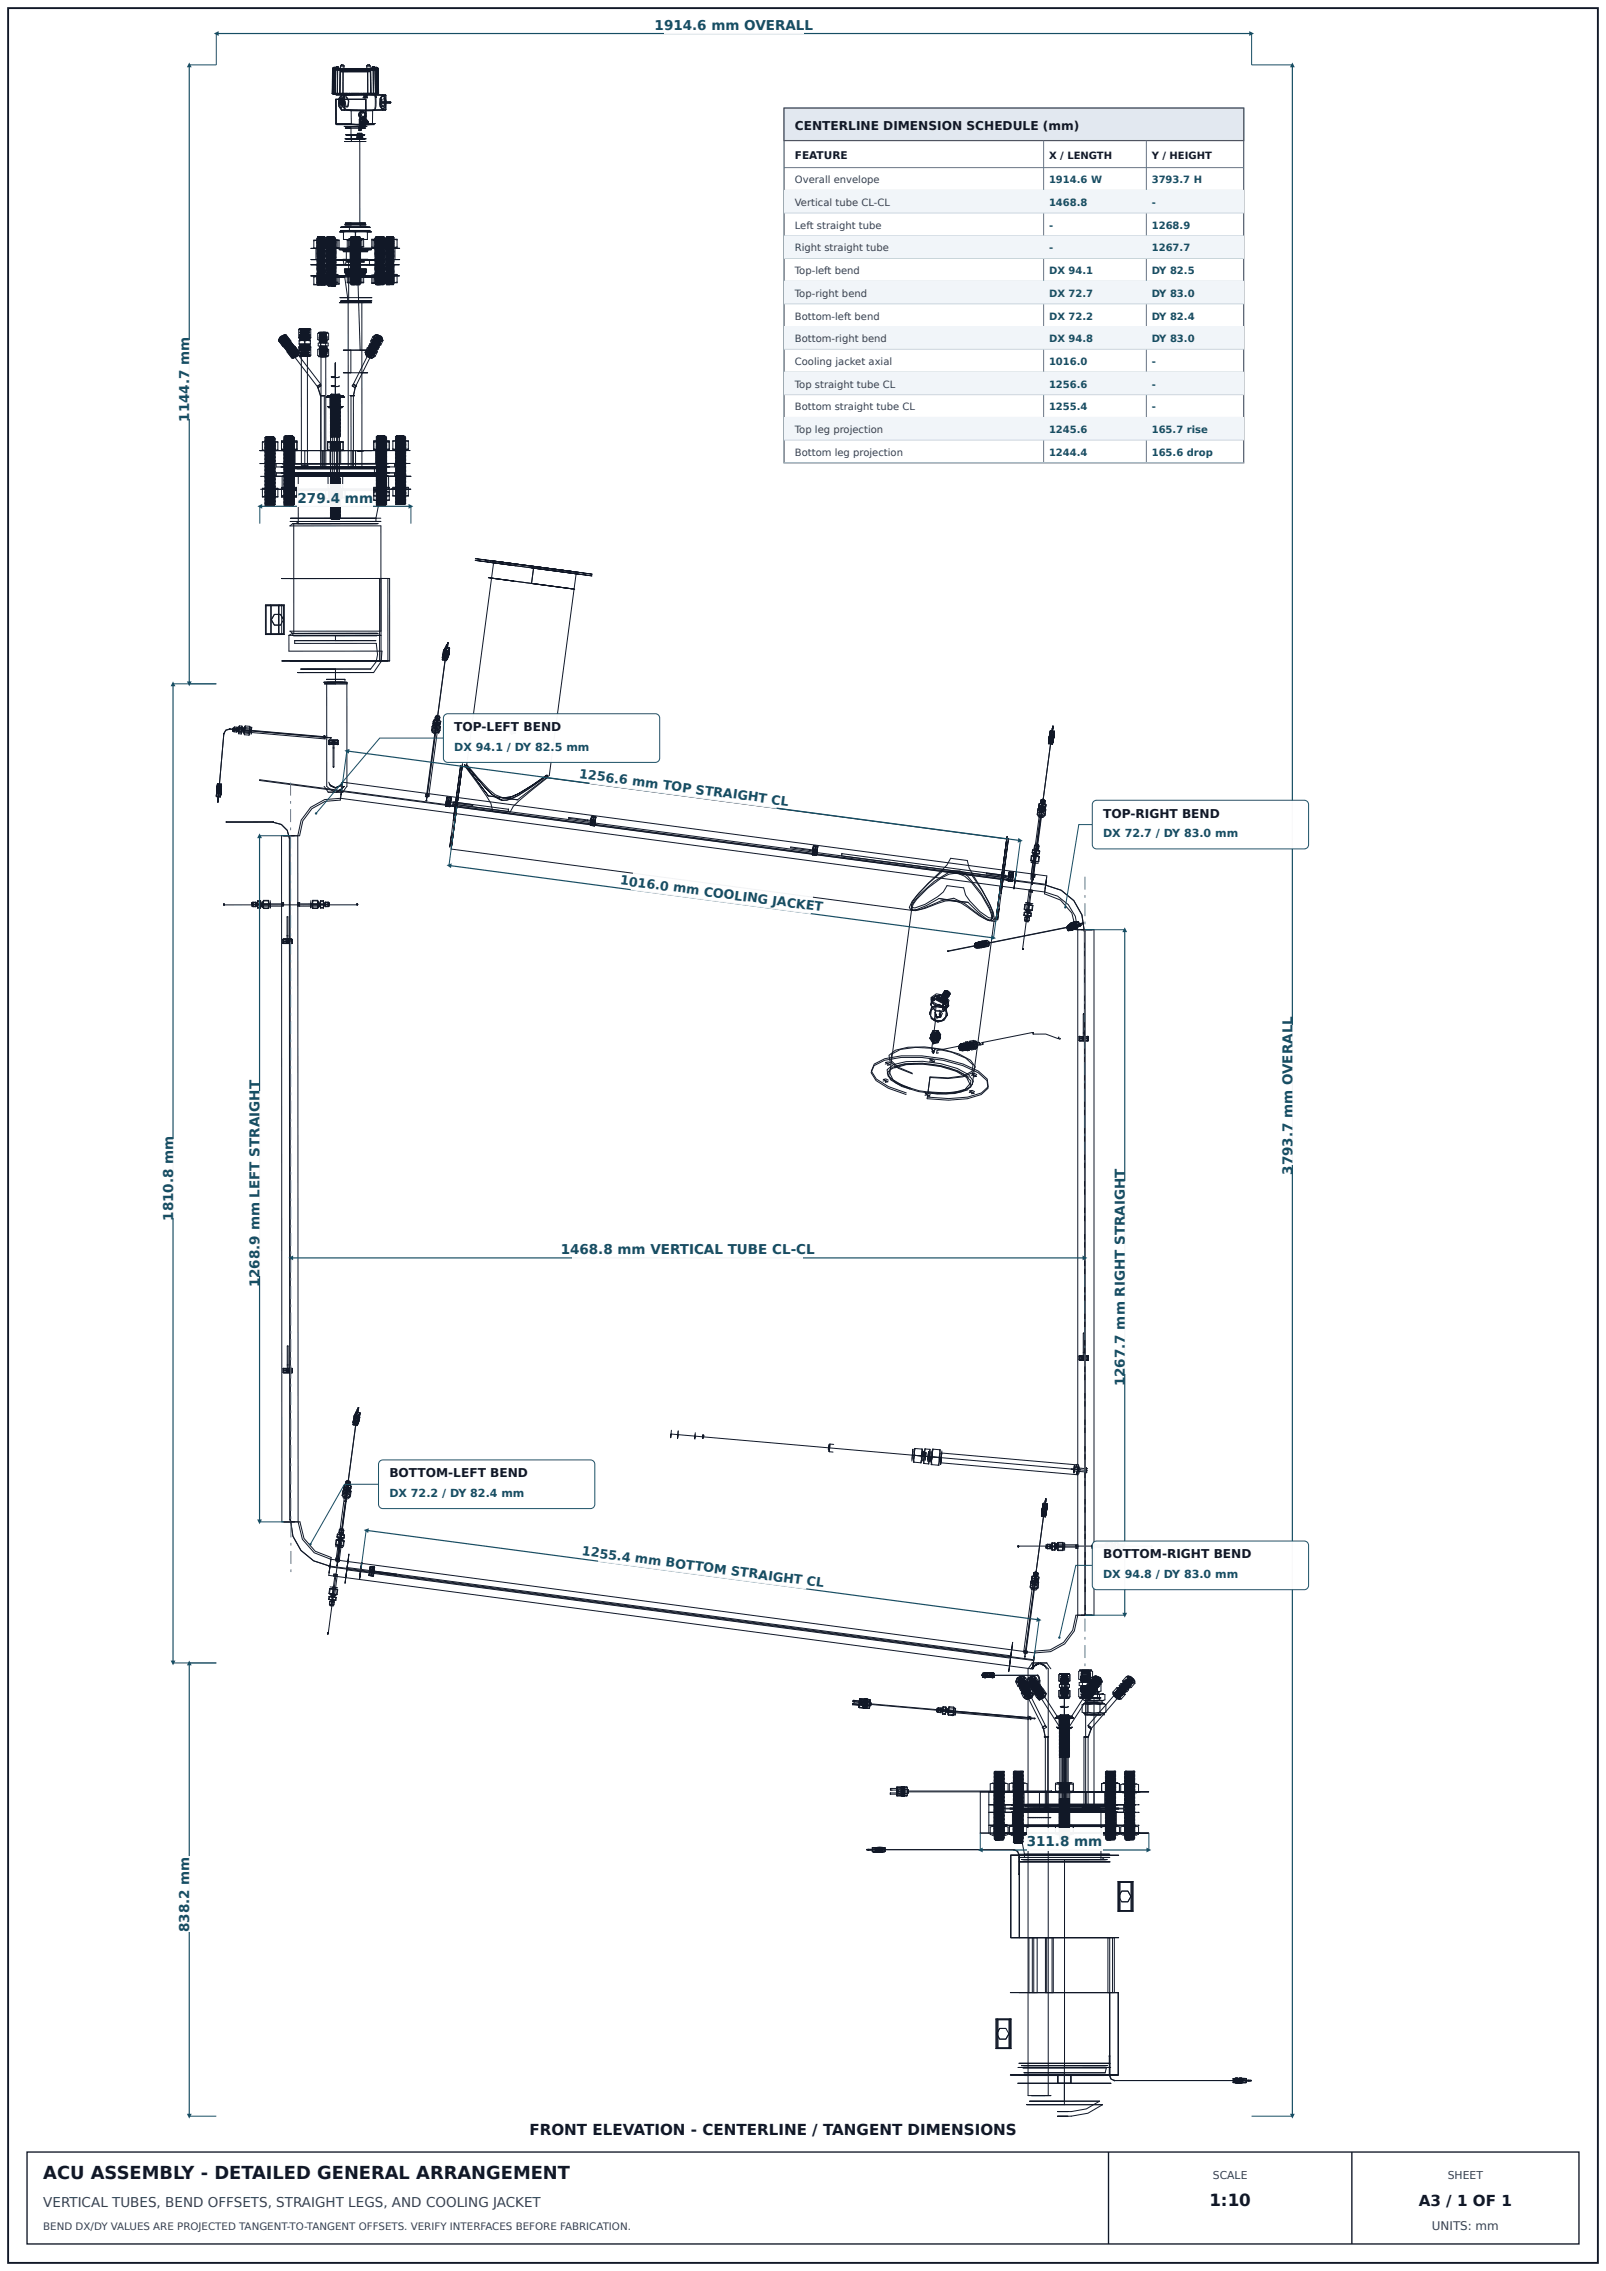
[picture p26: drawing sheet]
<svg xmlns="http://www.w3.org/2000/svg" width="297mm" height="420mm" viewBox="0 0 297 420" stroke-linecap="round" stroke-linejoin="round" font-family="sans-serif">
<defs><g id="words">
<text font-size="3.3" fill="#111827" x="8" y="403">ACU ASSEMBLY - DETAILED GENERAL ARRANGEMENT</text>
<text font-size="3.1" fill="#111827" x="223.6" y="408">1:10</text>
<g font-size="2.8" fill="#111827">
<text x="97.9" y="394.8">FRONT ELEVATION - CENTERLINE / TANGENT DIMENSIONS</text>
<text x="262.4" y="408">A3 / 1 OF 1</text>
</g>
<g font-size="2.5" fill="#164e63">
<text x="121.1" y="5.5">1914.6 mm OVERALL</text>
<text x="35" y="78" transform="rotate(-90 35 78)">1144.7 mm</text>
<text x="55" y="92.9">279.4 mm</text>
<text x="239" y="217.3" transform="rotate(-90 239 217.3)">3793.7 mm OVERALL</text>
<text x="32" y="225.8" transform="rotate(-90 32 225.8)">1810.8 mm</text>
<text x="103.7" y="231.9">1468.8 mm VERTICAL TUBE CL-CL</text>
<text x="48" y="238.1" transform="rotate(-90 48 238.1)">1268.9 mm LEFT STRAIGHT</text>
<text x="208" y="256.4" transform="rotate(-90 208 256.4)">1267.7 mm RIGHT STRAIGHT</text>
<text x="189.9" y="341.4">311.8 mm</text>
<text x="35" y="357.4" transform="rotate(-90 35 357.4)">838.2 mm</text>
</g>
<text font-size="2.5" fill="#334155" x="8" y="408.1">VERTICAL TUBES, BEND OFFSETS, STRAIGHT LEGS, AND COOLING JACKET</text>
<g font-size="2.4" fill="#164e63">
<text x="107" y="143.9" transform="rotate(8 107 143.9)">1256.6 mm TOP STRAIGHT CL</text>
<text x="114.6" y="163.6" transform="rotate(8 114.6 163.6)">1016.0 mm COOLING JACKET</text>
<text x="107.6" y="287.6" transform="rotate(8 107.6 287.6)">1255.4 mm BOTTOM STRAIGHT CL</text>
</g>
<g font-size="2.3" fill="#111827">
<text x="147" y="24">CENTERLINE DIMENSION SCHEDULE (mm)</text>
<text x="84" y="135.2">TOP-LEFT BEND</text>
<text x="204" y="151.2">TOP-RIGHT BEND</text>
<text x="72" y="273.2">BOTTOM-LEFT BEND</text>
<text x="204" y="288.2">BOTTOM-RIGHT BEND</text>
</g>
<text font-size="2.2" fill="#334155" x="264.8" y="412.5">UNITS: mm</text>
<g font-size="2" fill="#164e63">
<text x="84" y="138.8">DX 94.1 / DY 82.5 mm</text>
<text x="204" y="154.8">DX 72.7 / DY 83.0 mm</text>
<text x="72" y="276.8">DX 72.2 / DY 82.4 mm</text>
<text x="204" y="291.8">DX 94.8 / DY 83.0 mm</text>
</g>
<g font-size="2" fill="#334155">
<text x="224.3" y="403">SCALE</text>
<text x="267.7" y="403">SHEET</text>
</g>
<g font-size="1.9" fill="#111827">
<text x="147" y="29.4">FEATURE</text>
<text x="194" y="29.4">X / LENGTH</text>
<text x="213" y="29.4">Y / HEIGHT</text>
</g>
<g font-size="1.9" fill="#334155">
<text x="147" y="33.9">Overall envelope</text>
<text x="147" y="38.1">Vertical tube CL-CL</text>
<text x="147" y="42.3">Left straight tube</text>
<text x="147" y="46.5">Right straight tube</text>
<text x="147" y="50.7">Top-left bend</text>
<text x="147" y="54.9">Top-right bend</text>
<text x="147" y="59.1">Bottom-left bend</text>
<text x="147" y="63.3">Bottom-right bend</text>
<text x="147" y="67.5">Cooling jacket axial</text>
<text x="147" y="71.7">Top straight tube CL</text>
<text x="147" y="75.9">Bottom straight tube CL</text>
<text x="147" y="80.1">Top leg projection</text>
<text x="147" y="84.3">Bottom leg projection</text>
<text x="8" y="412.5">BEND DX/DY VALUES ARE PROJECTED TANGENT-TO-TANGENT OFFSETS. VERIFY INTERFACES BEFORE FABRICATION.</text>
</g>
<g font-size="1.9" fill="#164e63">
<text x="194" y="33.9">1914.6 W</text>
<text x="213" y="33.9">3793.7 H</text>
<text x="194" y="38.1">1468.8</text>
<text x="213" y="38.1">-</text>
<text x="194" y="42.3">-</text>
<text x="194" y="46.5">-</text>
<text x="213" y="42.3">1268.9</text>
<text x="213" y="46.5">1267.7</text>
<text x="194" y="50.7">DX 94.1</text>
<text x="213" y="50.7">DY 82.5</text>
<text x="194" y="54.9">DX 72.7</text>
<text x="194" y="59.1">DX 72.2</text>
<text x="213" y="54.9">DY 83.0</text>
<text x="213" y="59.1">DY 82.4</text>
<text x="194" y="63.3">DX 94.8</text>
<text x="213" y="63.3">DY 83.0</text>
<text x="194" y="67.5">1016.0</text>
<text x="194" y="71.7">1256.6</text>
<text x="213" y="67.5">-</text>
<text x="213" y="71.7">-</text>
<text x="194" y="75.9">1255.4</text>
<text x="213" y="75.9">-</text>
<text x="194" y="80.1">1245.6</text>
<text x="213" y="80.1">165.7 rise</text>
<text x="194" y="84.3">1244.4</text>
<text x="213" y="84.3">165.6 drop</text>
</g>
</g></defs>
<path d="M1.5 1.5h294v417h-294z" fill="#fff" stroke="#111827" stroke-width=".35"/>
<g fill="none" stroke="#111827" stroke-width=".18">
<path d="M61.5 12.7h.3M61.5 12.7l-.1 4.6M61.5 13h.2M61.6 13l-.1 4.3 .1-4.3M61.6 13l-.1 4.3h-.1M61.6 12.7h-.1h.2M61.6 12.6h.1M61.6 12.6l-.1 .1M61.7 12.6h.3v.1M61.7 12.6v.1M61.7 17.3v.1M61.7 12.7l-.2 .3"/>
<path d="M61.7 12.7v.1M61.7 13l-.1 4.4M61.7 12.8h.1M61.7 12.8l-.1 .2M61.7 12.7l-.1 .3M61.7 12.7l.1 .1M61.7 12.8l-.2 .2M61.7 12.8h.2h-.1M61.8 12.5h.1M61.8 12.5l-.1 .1M61.8 12.8h.1M61.8 12.8h-.1"/>
<path d="M61.8 12.7v.1M61.8 12.7l-.1 .1M61.8 12.7h-.1M61.8 12.8l-.2 .2M61.8 12.7l-.1 .3M61.8 13v4.4M61.8 12.8h.3h-.1M61.8 17.3v.1M61.8 12.8l-.1 .2M61.9 17.3v.1M61.9 12.5l.1 .1M62 12.7l-.2 .3"/>
<path d="M62 12.7v.1M62 12.7h.1M62 12.7h-.2M62 12.8l-.1 .2-.1 4.3M62 12.8h.2M62.1 17.3v.1M62.1 12.5h.5M62.1 18.5v4.4M62.1 12.5l-.1 4.8M62.1 18.5l.1 4.5M62.1 18.4h.1M62.1 18.4v.1"/>
<path d="M62.1 18.4h2.1M62.2 12.8l.6-.1-.2 .1M62.2 12.8l-.1 .2h-.3M62.2 12.7l-.1 .3M62.2 12.7v.1M62.2 12.3h.3M62.2 12.3l-.1 .2M62.4 13v4.3M62.5 12.7h6.5h-6.6l-.5 .1M62.5 12.3l.1 .2M62.5 17.3v.1M62.6 12.7l-.2 .3"/>
<path d="M62.6 12.7v.1M62.6 19.2l.2-1h.4l.1 1-.3 .7 .1 .1M62.6 12.5v.1M62.6 12.6l-.4 .1M62.6 12.6v.1M62.6 12.8l-.2 .2v4.3M62.6 12.8h.3M62.7 17.3v.1M62.8 19l.1 .1M62.8 19h.9M62.9 12.8l.9-.1-.1 .1M62.9 12.8v.2h-.5"/>
<path d="M62.9 18.9l-.1 .1M62.9 19.1h.8M62.9 18.9h.8M62.9 19.1l.1 .2M63 12.7l-.2 4.7M63 12.7l-.1 .1M63 18.7l-.1 .2M63 12.2l-.1 5.1h.5v-4.3M63 17.3h.3v.1h-.3zM63 17.3v.1M63.1 13.2h5.3zM63.1 18.5l-.1-.1 .2 .6-.2 .5-.2-.5"/>
<path d="M63.1 18.5l.1 .4-.1 .5M63.1 18.5l-.1 .1M63.1 17.9l-.4 .5v1.1l.4 .5M63.1 17.9l.4 .5v1.1l-.4 .5M63.1 17.9h.9M63.1 17.6l-.5 .7v1.3l.5 .7M63.1 17.6h.6M63.1 12l-.1 .2M63.2 17.5l-.5 .8v1.4l.5 .7M63.2 17.5h.5M63.2 17.5l-.1 .1M63.4 19l.1 .4 .2-.4-.2-.5 .3 .5"/>
<path d="M63.4 18.9v.2zM63.4 13h.1M63.4 12h-.3M63.5 12h-.4M63.5 18.6l-.1 .1 .1-.1M63.5 19.4l-.1-.1 .1 .1M63.5 12l.2 .2h-.7M63.5 13v4.3M63.5 18h-.1M63.5 18l-.2 .6v.7a1.47 1.47 0 0 0 1.6 1.1M63.6 18.6l.1 .1M63.6 17.8l-.1 .2"/>
<path d="M63.6 17.4v.4M63.6 12.7l-.2 .3M63.6 12.7l.1 .1M63.6 12.2v.4M63.6 17.4l-1.5 .1h7.3M63.6 17.4h-1.5l7.3 .1M63.6 12.6l-.6 .1M63.6 12.6v.1M63.6 18h-.1M63.7 17.6h.1M63.7 19.3l-.1 .1h-.7l.1-.1M63.7 18.7l-.1-.1h-.7l.1 .1"/>
<path d="M63.7 18.7h-.7M63.7 19.3h-.7M63.7 19.3l-.1 .1M63.7 17.6v2.7M63.7 12.8l-.2 .2M63.7 17.8l-.1 .2M63.7 17.8l-.4 .9 .1 1 .6 .6 .9 .2M63.7 17.5v.1M63.7 18.9v.2M63.7 18.9v.1M63.7 19v.1M64 17.9l.4 .7-.1 1.2h-.5l-.2-1.2"/>
<path d="M64 17.9l.5 .8-.1 1h-.4l-.2-1M64.2 17.3v.1M64.2 18.4h3.4v4.6M64.2 18.4h-2M64.3 17.3v.1M64.5 17.3v.1M64.6 17.4l-.6 .2-.4 .2M64.7 17.3v.1M64.8 17.5l-.8 .1-.6 .4M64.8 17.4v.1M64.8 17.3v.1M65 17.3v.1"/>
<path d="M65.2 17.3v.1M66.2 17.3v.1M66.5 17.3v.1M66.6 17.3v.1M66.7 17.3v.1M66.9 17.3v.1M67.1 17.3v.1M67.3 17.4l1.9 .1M67.3 17.4v.1M67.3 17.3v.1M67.3 17.5h1.9M67.3 17.5h-2.5"/>
<path d="M67.3 17.5h.5M67.3 17.5v.2M67.3 17.7h.1M67.3 18h.5M67.3 18l.5 .1M67.3 17.5h.7h-.3M67.3 17.5h-.2h.6M67.3 17.5v.6h.7h-.9M67.3 17.5h.1M67.4 17.7h.2M67.4 17.5v.2M67.4 17.6h.2l-.1 .1"/>
<path d="M67.4 17.7h.3M67.5 17.5l.1 .1-.1 .1zM67.5 18.4l.1 .1M67.5 18.4l.2 .1M67.5 18.4h-3.3M67.6 18.3h-5.5v.2M67.6 18.3l.1 .2v4.3M67.6 17.7l.1 .1M67.6 17.5v.2M67.7 18.5l-.1 4.5 .1-.2M67.7 17.7h.1M67.7 17.5v.2"/>
<path d="M67.7 17.6v.1h.2M67.7 17.8l-.2 .1M67.7 12.8h-5.8M67.7 12.8v-.1l.8 .1M67.7 12.8l.3 .2M67.8 17.5h3.5M67.8 17.5h-4.6M67.8 17.5v.1M67.8 17.5v.2M67.8 17.7l-.1 .1M67.8 17.5h-.6h.7M67.8 17.6h3.5"/>
<path d="M67.8 17.6h-4.1M67.8 18h-.5M67.8 12.6l.7 .1M67.8 12.6v.1M67.8 12.2v.4M67.8 12.7l.2 .3M67.8 12.7l-.1 .1M67.9 17.5v.5h-.7h.6M67.9 13.3h-4.8h5.4M67.9 12.9h.6h-.2M67.9 12.9h-4.9h5.3M67.9 12.9v.1"/>
<path d="M67.9 17.5v.2zM68 13h-6.4M68 13h.1M68 13v4.3M68 12h.3M68 12.7h-5.2h5.6M68 12.7h.6h-.2M68.1 17.3v.1M68.2 13h-5.1h4.8M68.2 13h.2h-.5M68.2 13v.2M68.3 12h-.3l-.2 .2h.7"/>
<path d="M68.3 12l.2 .2M68.4 12.7l-.1 .2M68.4 17.3v.1M68.5 17.3v.1M68.5 12.2v5.1M68.5 12.7l.1 4.6M68.5 12.7v.1M68.5 12.8h.3M68.5 12.8l.1 .2M68.6 13h.4M68.6 13v4.3M68.6 17.3v.1"/>
<path d="M68.7 12.7h-5.8h5.1M68.8 17.3v.1M68.8 12.8l-.1-.1 .6 .1M68.8 12.8l.2 .2M68.8 12.6l.5 .1M68.8 12.6l.1 .1M68.8 12.5v.1M68.9 12.7l.1 .3M68.9 12.7l-.1 .1M68.9 17.3v.1M68.9 12.3h.3M68.9 12.3l-.1 .2"/>
<path d="M69 13v4.3M69 13h.1M69.2 17.5l.3 .1 .1 .4M69.2 12.3l.2 .1M69.3 12.7l.1 .3M69.3 12.7v.1M69.3 12.8l.1 .2M69.3 12.8h.1M69.3 12.4l-.5 .1M69.3 12.4l.1 4.9h-.3l-.1-4.3M69.4 13h.2M69.4 17.8v.2"/>
<path d="M69.4 17.8v1.8l-.1 .7-.4 .2M69.4 17.5h-7.3h1.6v.3M69.4 17.5v.3M69.4 17.3v.1M69.4 12.8h-.1h.3M69.4 12.8l.2 .2v4.3M69.4 12.7h.2M69.4 12.7h.1M69.4 12.5v.2M69.4 12.5h.4M69.4 18h.1M69.5 17.4h-7.5h1.6"/>
<path d="M69.5 12.7l.1 .3M69.5 12.7l-.1 .1M69.5 17.4h-.3l.3 .4M69.5 17.8v.2M69.5 17.4v.4M69.5 12.4l.3 .1M69.5 12.4l-.1 .1M69.5 18v1.6l-.1 .6-.5 .3M69.5 18h.1M69.5 17.3v.1M69.6 12.8l.1 .2M69.6 12.8h.1"/>
<path d="M69.6 17.3v.1M69.6 13l.1 4.4M69.6 12.7l.1 .3M69.6 12.7v.1M69.6 12.8l.2 .2M69.6 12.8h-.1h.2M69.7 12.7h.1M69.7 12.6h.2M69.7 12.8h-6M69.7 12.8h.1M69.7 12.7v.1M69.7 12.8l.2 .2"/>
<path d="M69.7 12.8h-.1M69.7 12.7h.2l.1 4.6M69.7 12.7l.2 .3M69.7 12.7l-.1 .1M69.7 12.8l.1 .2M69.7 13h.2M69.7 13l.1 4.4M69.7 12.5h.1M69.8 12.7l.1 .3M69.8 12.7l-.1 .1M69.8 17.3v.1M69.8 12.6l-.1 .1"/>
<path d="M69.8 12.5h.1M69.8 12.5l-.1 .1M69.8 12.5l.1 4.9h-8.3l.1-4.8M69.8 13l.1 4.3M69.8 13h-6.3M69.8 13l.1 4.3v-4.3M69.8 12.5l.1 .1M69.9 17.3h.1M69.9 12.6l.1 4.7M70 17.3h-8.6M70.4 18l.5-.3 .4 .9-.1 1.3-.5 .3-.4-.9zM70.7 18.9h1.5"/>
<path d="M70.7 18.9v.1M70.7 18.9h.2v.1h-.2M70.8 17.5l-.5 .7v1.5l.5 .7M70.8 17.5h.5M70.8 17.5v.1M70.8 17.6l-.5 .7v1.3l.5 .7M70.8 17.6h.5M71 17.7l.4 .9-.1 1.3-.5 .3-.4-.9v-1.3M71 18.2l.2 .9-.3 .7-.3-.5v-1l-.1 1 .4 .5 .3-.7-.2-.9M71.2 19.9l.1-1.3-.4-.9-.5 .3-.1 1.3 .4 .9M71.3 17.5v.1M71.3 17.6h.1"/>
<path d="M71.3 17.6v2.7M72 18.9h.2v.1h-.2zM72 18.9h.2M72.1 18.9h.1M72.2 18.9v.1h-1.5M72.2 18.9v.1M72.2 19h-1.5M62.1 22.9l.1 .1M63.1 20.3l.1 .1M63.1 20.3h.6M63.2 20.4h.5M63.2 20.4h1.7"/>
<path d="M63.7 20.3v.1M63.7 20.3h.1M63.7 20.4h4.1M63.7 20.3h4.1M64 25.8h3.4zM64.9 23.7v2M64.9 20.4v.1M64.9 20.4h2.1M64.9 20.5h2M64.9 20.5l.1 2.4M65 22.9h-2.9M65 22.9h.1"/>
<path d="M65 25v1.2h2.5h-3.5M65 25h-1h2.5M65 25h2.4h-.9M65 22.9l.1 .1M65 22.9l1.9 .2M65.1 23l1.7 .2M66 25.5v.2l.1-.1M66 25.5h.1M66 24.9v.6M66 24.9h.1M66.1 25.5v.1M66.1 24.9l.1 .1"/>
<path d="M66.1 24.9v.6M66.1 25.6h.1M66.2 25h.1M66.2 25v.5M66.2 25.5h.1M66.2 25.5v.1M66.2 25.5h-.1M66.2 24.6l-.2 .3M66.2 24.6v.1M66.2 24.7l.1 .2M66.2 24.7l-.1 .2M66.2 25.6h.1"/>
<path d="M66.2 24.9l.1 .1M66.2 24.9v.1M66.2 25.6v.1M66.3 24.9h-.1M66.3 24.9v.1M66.3 25v.5M66.3 25.5l-.1 .1M66.3 25.5v.1M66.3 25.5l.4 .1M66.4 23.7h-2.5h1M66.4 23.7v.4M66.4 24.1h.1"/>
<path d="M66.4 23.7h.1M66.4 23.5h.1M66.4 24.1v.1M66.4 23.5v.2M66.4 22.1v.9M66.4 23l.1 .1M66.4 24.9h1h-3.4h.9M66.4 23.4h-2.7h4.1h-1M66.4 24.9l.1 .1M66.4 23.4v.1M66.4 23.4h.1M66.4 24.2h.2"/>
<path d="M66.5 21v.5M66.5 21.5v.1M66.5 21.5h.2M66.5 21h.2M66.5 25.8v.4M66.5 24.9v.8h-2.6h3.6M66.5 23.4l-.1 .1M66.5 23.5v.4l.1-.2M66.5 25.2v.1M66.5 25.3l.1 .1M66.5 25.2h.1M66.5 25.3h.1"/>
<path d="M66.5 21.6l.4 .2h.3l.4-.2M66.5 20.9v.1M66.5 20.9h.2M66.5 21.6h.2M66.5 23.1h.4M66.5 22l-.1 .1M66.5 22v.1M66.5 25.2h.4l-.2 .3M66.5 24.6h-.3M66.5 24.6h.4M66.5 24.6l.1 .1M66.5 26.2h1.2h-3.9h1"/>
<path d="M66.5 26.2v15.1M66.5 23.6v.3l.2-.2M66.5 22.1v1M66.5 23.1h1.1M66.5 23.1h.5M66.5 23.1h.1M66.6 24.7h.3M66.6 24.7v.1M66.6 24.7h-.4M66.6 22.1h.9M66.6 22.1v-.2h.9l.1 .2M66.6 25.2v.1"/>
<path d="M66.6 25.3l.1 .1M66.6 22.1v1.1h.9l.1-.1M66.6 23.7h.2l-.1 .2zM66.6 22.1v-.2v1.3v-.2h-.2M66.6 25.1l-.1 .1M66.6 25.1l.1 .1M66.6 25.4h.1M66.6 23.3l-.2 .1M66.6 23.3h.1M66.6 22.1h-.2M66.6 24.8l.4 .1M66.6 24.8l.1 .1"/>
<path d="M66.6 24.8l-.3 .1M66.6 24.1v.1M66.7 25l.2 .3-.2 .2M66.7 24.9v.1M66.7 25.5v.1M66.7 24.9l-.4 .1M66.7 25.6l-.1 .1-.3-.1M66.7 23.3v.3M66.7 23.3l-.2 .1M66.7 23.6l-.2 .5M66.7 23.6h.2M66.7 25l-.2 .3 .2 .2"/>
<path d="M66.7 21v.5M66.7 21.5v.1M66.7 23.2v.1M66.7 23.2l-.1 .1M66.7 23.7v.4M66.7 24.1h.1M66.7 25.1l.1 .1M66.7 25.1l-.1 .1M66.7 25.1h-.1M66.7 23.7h.9h-2.7M66.7 24.1l-.1 .1M66.7 25.2v.1"/>
<path d="M66.7 24.1l-.3 .1M66.7 25.3l-.1 .1M66.7 25.2h.1M66.7 25.3h.1M66.7 23.3v.3l-.2 .5M66.7 23.3h.2M66.7 21.6l.4 .2M66.7 20.9v.1M66.8 23.2l-.1 .1M66.8 23.2h-.1M66.8 23.2h.1M66.8 23.4l-.1 .3"/>
<path d="M66.8 24.1h-.1M66.8 23.4h.1M66.8 25.2v.1M66.8 25.3l-.1 .1M66.9 24.6l.1 .3v.6M66.9 24.6v.1M66.9 23.5v.4l-.2-.2 .1 .2v-.3M66.9 24.7l.1 .2M66.9 22.8l.1 .1M66.9 22.8l.2-.2 .1 .1-.2 .2M66.9 25.6h.1M66.9 25.6v.1"/>
<path d="M66.9 23.3v.3M66.9 23.6l-.2 .5M66.9 22.2l-.1 .6 .6 .2 .1-.7h.1M66.9 23.2h.1M66.9 23.2v.1M66.9 20.5l.7 .7-.7 .7M66.9 20.5l-.6 .7 .6 .7M66.9 21.9v.1M66.9 22l.5 .1M66.9 22h.5M66.9 22h-.4M66.9 23.1l-.1 .1"/>
<path d="M66.9 20.6a.68 .68 0 0 1 .7 .6 .68 .68 0 0 1-.7 .7M66.9 20.6a.68 .68 0 0 0-.6 .6 .68 .68 0 0 0 .6 .7M66.9 23.3l-.1 .1M66.9 23.6l-.1 .5M67 20.6l-.6 .6 .6 .7 .5-.7M67 25.7h-3.2h1.1M67 25.7h.7h-2.8M67 20.4l-.1 .1M67 25.6h-.8M67 24.9h.1M67 24.9h-.3M67 23.2l-.1 .1"/>
<path d="M67 23.3l-.2 .1M67 24.9v.6M67 24.9l.1 .1M67 25.5h.1M67 25.5l-.1 .1M67 25.5l-.3 .1M67 25.5v.1M67 20.6l.4 .3M67 25.5v.2M67 25.6h.1M67 22.1h-.5M67.1 24.9v.1"/>
<path d="M67.1 25.5l-.1 .1M67.1 25v.5M67.1 22.6l.1 .1M67.1 22.8l-.2-.3 .5-.1-.4 .1 .2 .3M67.1 22.9l.2 .1M67.1 22.4h.1M67.1 22.4l.1 .1M67.2 22.7h.2M67.2 22.7h.1M67.2 20.6l-.5 .3M67.2 20.6l-.5 .6 .5 .5 .5-.5M67.2 20.6h.1"/>
<path d="M67.2 22.6l-.3 .2M67.2 22.6l.1 .1M67.2 22.5v.1M67.2 22.4h.1M67.2 22.3l.1 .1M67.2 22.3l-.1 .1M67.2 22.3v.1M67.2 20.6l.4 .3M67.2 20.6h-.3l-.4 .3M67.3 22.7h.1M67.3 22.7l-.3 .2M67.3 22.4h.1"/>
<path d="M67.3 22.7l.1 .1M67.3 22.4l.2 .1M67.3 21.9v.2M67.3 23.1v.1M67.4 22v1.1M67.4 23.1h-.5M67.4 22v.1M67.4 22.6l-.4-.2 .1 .4M67.4 22.6h.1M67.4 22.7v.1M67.4 22.7l-.3 .2M67.4 22.7l.1 .1"/>
<path d="M67.4 23.1h.1M67.4 22.7h-.1M67.4 22.6l-.4-.3v.5M67.4 22.6l-.4-.2 .1 .5M67.4 22.6v.1M67.4 21.6l-.4 .2M67.4 20.9l.1 .1M67.4 20.9h.2M67.4 21.6h.2M67.4 22.6l.1 .2M67.4 22.4l.1 .1M67.4 22.4h-.1"/>
<path d="M67.4 22.1v.9M67.4 23l-.5 .1M67.4 23v.1M67.5 22.7v.1M67.5 22.7h-.1M67.5 21v.5M67.5 21.5l-.1 .1M67.5 21.5h.2M67.5 21h.2M67.5 22.5v.2M67.5 22.5l-.1 .2M67.5 24.9h-3.6h2.6"/>
<path d="M67.5 22.8l-.2-.7-.6 .5 .6 .4M67.5 22.8h.1M67.5 21.9v1.3M67.5 22.8h-.1M67.5 22.8l-.2-.7-.5 .5 .5 .4M67.5 22.1v1M67.6 22.1h-1.1M67.6 22.1v1M67.6 22.1h.2l.4 .5-.4 .4h-.2M67.6 22.3l-.6-.1-.1 .6M67.6 22.3h.1M67.6 22.3l-.2 .1"/>
<path d="M67.6 23h-5.4M67.6 20.9l.1 .1M67.6 22.3l.1 .1M67.7 22.4l-.2 .6-.5-.1M67.7 22.4l-.2 .1M67.7 21v.5M67.7 21.5l-.1 .1M67.7 22.8h1.7h-.5M67.7 22.6h.2v-.2v.3M67.8 20.4h-.8M67.8 20.3v.1M67.9 22.4v.3"/>
<path d="M68 22.5v.2M68 22.5v.1M68.7 23h.5h-7h2.9M68.7 23l-1.7 .2M68.9 22.9l-.2 .1M68.9 22.9l-2 .2M68.9 22.8v.1M68.9 20.5v2.3M68.9 20.5h-2M70.8 20.4h-3.8M70.8 20.4h.5M70.8 20.3h.5"/>
<path d="M70.8 20.3v.1M71.3 20.4h-3.5M71.3 20.3v.1M71.3 20.3h-3.5M71.4 20.3h-.1M58 45.8l.7 .2 .7-.2M58 51.3v-.2h2.7v1.6h-2.7v-.1M58 51.3l.7-.2 .7 .2M58 51.3v1.3M58.6 46l1.5 .1-.7 .1M58.6 46.2l1.5 .1-.7 .1M58.6 46l.1 .1"/>
<path d="M58.6 44.4l.8 .1M58.7 52.4l1.4 .1M58.7 52.4h.4M58.7 44.4h4v.1M58.7 44.4h-.7v1.6l4.7-.1v-.1M58.7 44.4l.7 .1M58.7 44.4l-.7 .1M58.7 48.5l1.4 .1-.7 .1M58.7 48.7l1.4 .1-.7 .1M58.7 48.5l.1 .1M58.7 46.1h1.2l-1 .4v.3l1.2 .1h-.6M58.7 46.1l1.2 .1-1 .3v.3l1.2 .1-.6 .1"/>
<path d="M58.7 46.1l-.1 .1M58.7 46.1h.1M58.8 43.8l1.3 .2M58.8 43.8l1.2 .1-1.3 .1 1.3 .2-1.3 .1 1.3 .1h-.3M58.8 43.8h.8M58.8 46h-.1h1.5h-.8M58.8 48.6l1.2 .1-1.2 .3 .3 .3 .9 .1-.7 .1M58.8 48.7l1.2 .1-1.2 .3 .3 .3 .9 .1h-.7M58.8 48.7h-.1M58.8 48.6v.1M58.8 52.7h-.1h1.5h-.8M58.9 51.1l1.2 .1h-.7"/>
<path d="M58.9 51.3l1.2 .1h-.7M58.9 51.1v.1M58.9 49v2h-.5h1.8h-.2M58.9 51.2h1.2l-.8 .1-.6 .3 .6 .3h.7l-.9 .1M58.9 51.2l1.2 .1-.8 .1-.6 .2 .6 .3 .7 .1-.9 .1M58.9 51.2h.1M58.9 51.2v.1M59 44.4h1l-.6 .1M59 44.4h1.1h-.7M59 44.4h-.4M59 44.4h.4M59 51.1l1.1 .1h-.7"/>
<path d="M59 51.1h1.1h-.7M59 51.1h.4M59.1 51.9l-.5 .1 1.6 .1-1.6 .1 1.6 .1-1.1 .1M59.1 52.1l-.5 .1 1.6 .1-.8 .1M59.1 51.9v.1M59.1 52.4l-.4 .1 1.3 .1M59.1 52h-.4l1.4 .2-1.4 .1 1.3 .1-1.2 .1 1.2 .1M59.1 52.1h-.4l1.3 .1-1.3 .1 1.3 .1-1.3 .2h.4M59.1 52v.1M59.1 52.1h.1M59.1 45.9h1.1h-1.8v2.1h1.8h-1.1M59.1 52.6h.9"/>
<path d="M59.2 44.6h.8l-1.2 .2 1.2 .1-1.2 .1 1.2 .1-1.2 .1 1.2 .1-1.2 .1 1.2 .2-1.2 .1 1.2 .1h-.1M59.2 44.6h.5M59.2 51.3h.2M59.2 51.3h.5M59.3 49.4h-.7l1.6 .2h-.8M59.3 49.4v.1M59.3 49.6h-.7l1.6 .2h-.8M59.3 49.5h-.6l1.2 .1v.3l-1.1 .3 1.2 .1M59.3 49.5l-.6 .1 1.2 .1v.2l-1.1 .4 1.2 .1M59.3 49.5h.1M59.3 49.5v.1M59.4 44.1h-.8l1.5 .1-.4 .1"/>
<path d="M59.4 44l-.8 .1 1.6 .1-.8 .1M59.4 44.3l-.8 .1 1.6 .1h-.8M59.4 44.3h-.8l1.5 .1-.4 .1M59.4 44.5l-.8 .1 1.6 .1-.8 .1M59.4 44.5l-.8 .1 1.6 .1h-.8M59.4 44.8h-.8l1.6 .1-.8 .1M59.4 44.7l-.8 .1 1.6 .1-.8 .1M59.4 45l-.8 .1h1.3M59.4 45h-.8l1.6 .1-.8 .1M59.4 45.2l-.8 .1 1.6 .1-.8 .1M59.4 45.2l-.8 .1h1.3M59.4 45.5h-.8l1.6 .1-.8 .1"/>
<path d="M59.4 45.4l-.8 .1 1.6 .1-.8 .1M59.4 43.8h-.7h1.4M59.4 45.5h.6l-1.2 .1 .6 .1M59.4 45.2l.6 .1-1.2 .1 .6 .1M59.4 45h.6l-1.2 .2h.6M59.4 44.8h.6l-1.2 .1 .6 .1M59.4 44.5h.8l-1.6 .1 1.6 .1-1.6 .2h.8M59.4 44.4l.8 .1-1.6 .1 1.6 .1-1.6 .1 .8 .1M59.4 44.9l.8 .1-1.6 .1h.8M59.4 44.9h.8l-1.6 .2h.8M59.4 45.1l.8 .1-1.6 .1 .8 .1M59.4 45.1l.8 .1-1.6 .1h.8"/>
<path d="M59.4 45.4h.8l-1.6 .1 .8 .1M59.4 45.3l.8 .1-1.6 .1 .8 .1M59.4 44.4h-.8M59.4 44.5l.3 .1M59.4 44.5h-.7l.5 .1M59.4 44.4v.1M59.4 44.5v1.3M59.4 45.7h-.8l1.6 .2h-.8M59.4 45.7h-.8l1.6 .1-.8 .1M59.4 45.9l-.8 .1M59.4 45.9h-.8l1.6 .2h-.8M59.4 46.2h-.8l1.6 .1-.8 .1"/>
<path d="M59.4 46.1l-.8 .1M59.4 46.4h-.8l1.6 .2h-.8M59.4 46.4h-.8l1.6 .1-.8 .1M59.4 46.6l-.8 .1 1.6 .1h-.7M59.4 46.6h-.8l1.6 .2h-.8M59.4 46.8l-.8 .1 1.6 .1-.8 .1M59.4 46.8l-.8 .1 1.6 .1h-.7M59.4 47.1h-.8l1.6 .1-.8 .1M59.4 47l-.8 .1 1.6 .1-.8 .1M59.4 47.3l-.8 .1 1.6 .1h-.8M59.4 47.5l-.7 .1 1.4 .1M59.4 47.5l-.8 .1 1.6 .1h-.8"/>
<path d="M59.4 47.8h-.8l1.6 .1-.8 .1M59.4 47.7l-.7 .1 1.4 .1M59.4 48l-.8 .1 1.6 .1h-.8M59.4 48h-.8l1.6 .1-.8 .1M59.4 48.2l-.8 .1 1.6 .1-.8 .1M59.4 48.2l-.8 .1 1.6 .1h-.8M59.4 48.5h-.7M59.4 48.4l-.8 .1 1.6 .1-.8 .1M59.4 48.7h-.8l1.6 .2h-.8M59.4 48.7h-.7M59.4 48.9l-.8 .1 1.6 .1-.8 .1M59.4 48.9l-.8 .1 1.6 .1h-.8"/>
<path d="M59.4 49.2h-.8l1.6 .1-.8 .1M59.4 49.1l-.8 .1 1.6 .1-.8 .1M59.4 49.4h-.8l1.6 .1-.8 .1M59.4 45.7h.6l-.5 .1M59.4 45.8l.7 .1-1.3 .1M59.4 45.8l.8 .1-.8 .1M59.4 45.8h-.6l1.3 .1-.7 .1M59.4 45.6l.8 .1-1.6 .1h.8M59.4 45.6h.8l-1.6 .2h.8M59.4 49.4h-.1M59.4 45.8v.1M59.4 45.8l.7 .2 .6-.2"/>
<path d="M59.4 45.9l-.6 .1M59.4 49.6l-.8 .1 1.6 .1h-.8M59.4 49.8l-.8 .1 1.6 .1-.8 .1M59.4 49.8l-.8 .1 1.6 .1h-.8M59.4 50.1h-.7l1.4 .1M59.4 50l-.8 .1 1.6 .1-1.5 .1 1.5 .1M59.4 51.2l-.8 .1 1.6 .1-1.6 .1 1.6 .1-1.6 .2 1.6 .1h-1.1M59.4 51.2h-.8l.3 .1M59.4 51.4l-.8 .1 1.6 .1-.8 .1M59.4 51.5l.6 .1-1.2 .1h.6M59.4 51.5l.6 .1-1.2 .1 .6 .1M59.4 51.2h.8l-1.6 .1 .8 .1"/>
<path d="M59.4 51.1l.8 .1-1.6 .1 1.6 .1-1.6 .2 1.6 .1-1.6 .1 1.6 .1-1.6 .1 1.6 .1-1.6 .1 1.6 .2-1.6 .1h.8M59.4 51.4l.8 .1-1.6 .1h.8M59.4 51.2l.3 .1M59.4 51.2h-.7l.5 .1M59.4 51.3h.6l-1.2 .2h.6M59.4 49.6h-.1M59.4 51.1v.1M59.4 51.2l-.8-.1 .8 .1M59.4 51.3v1.3M59.4 51.7h-.8l1.6 .1-.8 .1M59.4 51.9l-.8 .1 1.6 .1h-.8M59.4 52.4l.6 .1h-.5"/>
<path d="M59.4 52.4l.6 .1h-.1M59.4 52.2l.6 .1h-1.2l.6 .1M59.4 52.2l.6 .1-1.2 .1h.6M59.4 52h.6l-1.2 .1 .6 .1M59.4 52l.6 .1h-1.2l.6 .1M59.4 51.7l.6 .1-1.2 .1 .6 .1M59.4 51.8h.6l-1.2 .1 .6 .1M59.4 51.6l.8 .1-1.6 .1 .8 .1M59.4 51.9h.8l-1.6 .1 .8 .1M59.4 52.1l.8 .1-1.6 .1h.8M59.4 52.5l.7 .1-1.3 .1M59.4 52.6h.8l-.8 .1"/>
<path d="M59.4 52.5l-.6 .1 1.3 .1h-.7M59.4 52.3l.8 .1-1.6 .1 .8 .1M59.4 52.1h-.3M59.4 52.4h-.7M59.4 52.5v.1M59.4 52.6l-.7 .1-.7-.1M59.4 52.6l-.6 .1M59.5 46.9l-.8 .1 1.1 .1 .2 .2-1.2 .4 1.1 .1M59.5 47h-.8l1.1 .1 .2 .3-1.2 .3 1.1 .1M59.5 47h.1M59.5 46.9v.1M59.5 45.8h.4"/>
<path d="M59.5 45.8h-.1M59.5 52.5h-.1M59.5 46.8h-.1M59.5 47h-.1M59.5 46.8v.1M59.6 43.8h.4l-1.2 .2 1.3 .1-1.3 .1 1.2 .1-.3 .1M59.6 43.8h.5M59.7 44.4l-1 .1 .9 .1 .4 .2-.7 .3-.6 .1 1.1 .1M59.7 44.4h-1l.9 .1 .4 .3-.7 .3h-.6l1.1 .1M59.7 44.6h.3l-1.2 .1 .6 .1M59.7 44.4v.1M59.7 44.4h.1"/>
<path d="M59.7 51.3h.3l-1.2 .1 .6 .1M59.7 44h.4M59.7 44h-.3M59.7 44.3h-.3M59.7 44.5h-.3M59.7 44.3v.1M59.8 44.4v.1M59.8 44.5l.7-.1 .6 .1M59.8 44.5v1.3M59.8 45.8v.1M59.8 50.9l.7-.1 .6 .1M59.8 45.2l.1 .1-1.2 .1 1.3 .5-1.3 .2"/>
<path d="M59.8 45.3h.1l-1.2 .1 1.3 .6-1.3 .1M59.8 45.2v.1M59.8 45.3h.1M59.9 45.1l.2 .1h-.7M59.9 45.3l.2 .1h-.7M59.9 45.1l-.1 .1M59.9 45.8l-.5 .1M59.9 52.5h-.4M59.9 52.5l-.5 .1M59.9 47.8l-1.2 .1 1.4 .6-1.3 .1M59.9 47.8l-1.2 .2 1.4 .5-1.3 .2M59.9 47.8h.1"/>
<path d="M59.9 47.8l.2 .1M60 44.4v.1M60 44.5l.7-.1 .7 .1M60 44.5v1.3M60 45.8v.1M60 45.8l.7 .1M60 51h2.7v1.6h-2.7zM60 52.4l.7 .2M60 50.3l-1.2 .2 1.2 .5-1.2 .1 .1 .1M60 50.4l-1.2 .1 1.2 .6-1.2 .1h.1M60 50.3v.1M60 50.4h.2"/>
<path d="M60.1 47.7l-.7 .1M60.1 47.9l-.7 .1M60.1 47.7l-.2 .1M60.1 51.1l.6 .2M60.1 43.8l-1.4 .1 1.5 .1M60.1 44l-.7 .1M60.1 52.5l-1.4 .1h.4M60.1 52.5l-.1 .2h-1.3h.7M60.1 44h.1M60.1 44h-.4M60.1 50.2l-1.5 .2 1.6 .1-1.6 .1 1.6 .1-1.6 .1 1.6 .1-1.6 .1 .3 .1M60.1 50.2l-.1 .1"/>
<path d="M60.2 50.4l-1.6 .2 1.6 .1-1.6 .1 1.6 .1-1.6 .1 1.6 .1-.8 .1M60.2 44h-.1M60.3 45.9h1.8h-1.7v2.1h1.7h-1.8M60.3 49h1.9h-.3M60.3 49v2h1.8h-.9M60.3 49h1.6M60.3 49h-1.4M60.3 49h-1.9h.5M60.4 46l1.4 .1-.7 .1M60.4 46.2l1.4 .1-.7 .1M60.4 46l.1 .1M60.4 52.4l1.5 .1"/>
<path d="M60.4 52.4h.4M60.5 48.5l1.3 .1-.7 .1M60.5 48.7l1.3 .1-.7 .1M60.5 48.5l.1 .1M60.5 46.1h1.2l-1.1 .4 .1 .3 1.1 .1h-.6M60.5 46.1l1.2 .1-1.1 .3 .1 .3 1.1 .1-.6 .1M60.5 46.1h.1M60.5 46.1l-.1 .1M60.5 43.8l1.4 .2M60.5 43.8l1.3 .1-1.3 .1 1.3 .2-1.3 .1 1.3 .1h-.4M60.5 43.8h.9M60.6 45.9h-.1h1.4h-.8"/>
<path d="M60.6 48.6l1.2 .1-1.3 .3 .3 .3 1 .1-.8 .1M60.6 48.7l1.2 .1-1.3 .3 .3 .3 1 .1h-.8M60.6 48.7h-.1M60.6 48.6v.1M60.6 52.3h-.1h1.4h-.8M60.6 44.3h.1M60.6 50.5l1.6 .1-1.6 .1 1.6 .2-1.6 .1h.8M60.6 50.7l1.6 .1-1.6 .1 .8 .1M60.6 50.5l.1 .1M60.6 44.2v.1M60.6 44.2l.5 .1M60.6 51.1l1.3 .1h-.8"/>
<path d="M60.6 51.3l1.3 .1-1.6 .1 1.6 .1-1.6 .1 1.6 .1-1.6 .2 1.6 .1h-1.1M60.6 51.1l.1 .1M60.6 44.3l1.6 .1-1.6 .1h.4M60.6 52.8h1.5l-.5 .1M60.6 52.8l.1 .1h1.3h-.6M60.7 44.1l1.4 .1-1.5 .1M60.7 51.2h1.1l-.7 .1-.6 .3 .5 .3h.8l-.9 .1M60.7 51.2l1.1 .1-.7 .1-.6 .2 .5 .3 .8 .1-.9 .1M60.7 51.2h.1M60.7 51.2l-.1 .1M60.7 47.9l1.5 .2-1.6 .1 1.6 .1-1.6 .1 1.6 .1-1.6 .2 1.4 .1M60.7 48.1l1.5 .2-1.6 .1 1.6 .1-1.6 .1 1.6 .1-1.6 .2 1.4 .1"/>
<path d="M60.7 47.9l.1 .1M60.7 45.9v2.1h-.2h1.8h-.5M60.7 50.6l1.3 .1-1.3 .6 1.2 .1h-.1M60.7 50.6l1.3 .2-1.3 .5 1.2 .1-.1 .1M60.7 50.6h.1M60.7 50.6l-.1 .1M60.7 44.4v.1M60.7 44.5l-.6-.1-.7 .1M60.7 44.5v1.3M60.7 45.8v.2M60.7 52.9h.9M60.8 44.4h1l-.7 .1"/>
<path d="M60.8 44.4h1.1h-.8M60.8 44.4h.3M60.8 50.8h1h-.7M60.8 50.8h1.1h-.8M60.8 50.8h.3M60.8 44.4l1.3 .1h-.7M60.8 44.4h-.1h1.4h-.7M60.8 44.4l.6 .1M60.8 51.9l-.4 .1 1.5 .1-.8 .1M60.8 52.1l-.4 .1 1.5 .1-1.5 .1M60.8 48l1.2 .2-1.3 .5 1.2 .2M60.8 48.1l1.2 .1-1.3 .6 1.2 .1"/>
<path d="M60.8 51.9l.1 .1M60.8 48v.1M60.8 48.1h-.1M60.8 52.4h-.4l1.3 .2M60.8 45.4h-.2l1.6 .1-1.6 .2 1.6 .1-1.6 .1h.8M60.8 45.4l.1 .1M60.8 45.6h-.2l.8 .1M60.9 52h-.4l1.3 .2-1.3 .1 1.3 .1-1.3 .1 1.2 .1M60.9 52.1h-.4l1.3 .1-1.3 .1 1.3 .1-1.3 .2h.4M60.9 52v.1M60.9 52.1h-.1M60.9 44.5l.8 .1-1.2 .1 1.2 .1-1.2 .2 1.2 .1-1.2 .1 1.2 .1-1.2 .1 1.2 .1-1.2 .2h1.2l-.1 .1"/>
<path d="M60.9 44.5h.5M60.9 50.9l.8 .1-1.2 .1h.6M60.9 50.9h.5M60.9 45.5h-.1l1.2 .1-1.3 .6 1.3 .1M60.9 45.5l-.1 .1 1.2 .1-1.3 .5 1.3 .2M60.9 45.5h.1M60.9 45.5l-.1 .1M61 51h1l-1.3 .1 .7 .1M61 51h1.1h-.7M61 51h.4M61 49.4h-.7l1.6 .2-1.6 .1 1.6 .1h-.8M61 49.6h-.7l1.6 .2h-.8"/>
<path d="M61 49.4v.1M61 44.5l1.2 .1-1.6 .1 1.6 .2-1.6 .1 1.6 .1-1.6 .1 1.5 .1-1.3 .1M61 44.7l.4 .1M61 44.5l.1 .1M61 49.5h-.5l1.2 .1-.1 .3-1 .3 1.2 .1M61 49.5l-.5 .1 1.2 .1-.1 .2-1 .4 1.2 .1M61 49.5h.1M61 49.5v.1M61.1 44.3l1.1 .1-1.6 .1h.8M61.1 44.3h-.5M61.1 44.7l.9 .1h-.9l-.4 .3 .7 .3h.6l-1.1 .1M61.1 44.6l.9 .1-.9 .1-.4 .2 .7 .3 .6 .1-1.1 .1"/>
<path d="M61.1 44.7h-.1M61.1 44.6v.1M61.1 44.1h-.4l1.3 .1-1.3 .1 1.3 .1-1.3 .2h.4M61.1 44.1h-.4M61.1 44.1h-.8l1.6 .1-.4 .1M61.1 44l-.8 .1 1.6 .1-.8 .1M61.1 43.8h-.6h1.3M61.1 44.3l-.8 .1 1.6 .1h-.8M61.1 44.3h-.8l1.6 .1-.4 .1M61.1 44.5l-.8 .1 1.6 .1-.8 .1M61.1 44.5l-.8 .1 1.6 .1h-.8M61.1 44.8h-.8l1.6 .1-.8 .1"/>
<path d="M61.1 44.7l-.8 .1 1.6 .1-.8 .1M61.1 45l-.7 .1h1.2M61.1 45h-.8l1.6 .1-.8 .1M61.1 45.2l-.8 .1 1.6 .1-.8 .1M61.1 45.2l-.7 .1h1.2M61.1 45.5h-.8l1.6 .1-.8 .1M61.1 45.4l-.8 .1 1.6 .1-.8 .1M61.1 45.7h-.8l1.6 .2h-.8M61.1 45.7h-.8l1.6 .1-.8 .1M61.1 45.9l-.7 .1M61.1 45.9h-.8l1.6 .2h-.8M61.1 46.1l-.7 .1"/>
<path d="M61.1 45.7h.6l-.5 .1M61.1 45.4l.6 .1-1.2 .1 .6 .1M61.1 45.2l.6 .1-1.2 .1h.6M61.1 45h.6l-1.2 .1 .6 .1M61.1 44.8h.6l-1.2 .1 .6 .1M61.1 44.5l-.7-.1 1.5 .1-1.6 .1 1.6 .1-1.6 .1 1.6 .2-1.6 .1 1.6 .1-1.6 .1 1.6 .1-1.6 .1 1.6 .1-1.6 .2h.8M61.1 44.4l.8 .1-1.6 .1 1.6 .1-1.6 .1 1.6 .1-1.6 .1 1.6 .2-1.6 .1 1.6 .1-1.6 .1 1.6 .1-1.6 .1 .8 .1M61.1 45.8l.8 .1h-1.3M61.1 45.8l.8 .1h-.8M61.1 44.5h.3M61.1 44.5h-.6h.4M61.1 45.8h-.6l1.3 .1h-.7"/>
<path d="M61.1 44.4v1.5M61.1 44.5l.7-.1 .7 .1M61.1 45.8l-.6 .1-.7-.1M61.1 45.8l.7 .1M61.1 45.9h-.5M61.1 46.2h-.8l1.6 .1-.8 .1M61.1 46.4h-.8l1.6 .2h-.8M61.1 46.4h-.8l1.6 .1-.8 .1M61.1 46.6l-.8 .1 1.6 .1h-.7M61.1 46.6h-.8l1.6 .2h-.8M61.1 46.8l-.8 .1 1.6 .1-.8 .1M61.1 46.8l-.8 .1 1.6 .1h-.7"/>
<path d="M61.1 47.1h-.8l1.6 .1-.8 .1M61.1 47l-.8 .1 1.6 .1-.8 .1M61.1 47.3l-.8 .1 1.6 .1h-.8M61.1 47.3h-.8l1.6 .1-.8 .1M61.1 47.5l-.7 .1 1.4 .1M61.1 47.5l-.8 .1 1.6 .1h-.8M61.1 47.8h-.8l1.6 .1-.8 .1M61.1 47.7l-.7 .1 1.4 .1M61.1 48l-.8 .1 1.6 .1h-.8M61.1 48h-.8l1.6 .1-.8 .1M61.1 48.2l-.8 .1 1.6 .1-.8 .1M61.1 48.2l-.8 .1 1.6 .1h-.8"/>
<path d="M61.1 48.5h-.6M61.1 48.4l-.8 .1 1.6 .1-.8 .1M61.1 48.7h-.8l1.6 .2h-.8M61.1 48.7h-.6M61.1 48.9l-.8 .1 1.6 .1-.8 .1M61.1 48.9l-.8 .1 1.6 .1h-.8M61.1 49.2h-.8l1.6 .1-.8 .1M61.1 49.1l-.8 .1 1.6 .1-.8 .1M61.1 49.4h-.8l1.6 .1-.9 .1M61.1 49.8l-.8 .1 1.6 .1-.8 .1M61.1 49.8l-.8 .1 1.6 .1h-.8M61.1 50.1h-.7l1.5 .1"/>
<path d="M61.1 50l-.8 .1 1.6 .1-1.5 .1 1.5 .1M61.1 49.4h-.1M61.1 50.8h-.8l1.6 .1-.8 .1M61.1 51h-.7l.2 .1M61.1 51.2l-.8 .1 1.6 .1-.8 .1M61.1 51.5h-.8l1.6 .1-.8 .1M61.1 51.7h-.8l1.6 .2h-.8M61.1 52.2h-.8l1.6 .1-1.1 .1M61.1 52l.6 .1-.5 .1M61.1 52.1h.6v.1M61.1 51.8l.6 .1-1.2 .1h.6M61.1 51.8l.6 .1-1.2 .1 .6 .1"/>
<path d="M61.1 51.6h.6l-1.2 .1 .6 .1M61.1 51.6l.6 .1-1.2 .1h.6M61.1 51.3l.6 .1-1.2 .1 .6 .1M61.1 51.4h.6l-1.2 .1 .6 .1M61.1 51.1l.6 .1-1.2 .1h.6M61.1 50.9l-.7-.1 1.5 .1-1.6 .1 1.6 .1-1.6 .1 1.6 .1-1.6 .1 1.6 .2-1.6 .1 1.6 .1-1.6 .1 1.6 .1-1.6 .1 .8 .1M61.1 50.8h.8l-1.6 .1 .8 .1M61.1 51l.8 .1-1.6 .1h.8M61.1 51.2l.8 .1-1.6 .1 .8 .1M61.1 51.5h.8l-1.6 .1 .8 .1M61.1 52.2h.8l-1.3 .1M61.1 52.2h.8l-.8 .1"/>
<path d="M61.1 50.9h.3M61.1 50.8l-.6 .1h.4M61.1 52.2h-.6l1.3 .1h-.7M61.1 51.9l.8 .1-1.6 .1 .8 .1M61.1 50.8v1.4M61.1 51.9h-.3M61.1 52.2h.1M61.1 50.9l.7-.1 .7 .1M61.1 52.2l-.6 .1-.7-.1M61.1 52.2l-.5 .1M61.2 46.9l-.7 .1 1 .1 .2 .2-1.2 .4 1.2 .1M61.2 47h-.7l1 .1 .2 .3-1.2 .3 1.2 .1"/>
<path d="M61.2 47h.1M61.2 46.9v.1M61.2 45.8h-.1M61.2 52.2h-.1M61.2 47h-.1M61.2 46.8h-.1M61.2 46.8v.1M61.2 47.1l1 .1-1.6 .1 1.6 .1-1.6 .1 1.6 .1-1.6 .1 1.5 .2h-1.4M61.2 47.3l1 .1-1.6 .1 1.6 .1-1.6 .1 1.6 .1-1.6 .1 1.5 .2h-1.4M61.2 47.1l.1 .1M61.3 47.2h.7l-1 .1-.2 .3 1.2 .3-1.2 .1M61.3 47.2l.7 .1-1 .1-.2 .3 1.2 .3-1.2 .1"/>
<path d="M61.3 47.2l-.1 .1M61.3 47.2h.1M61.4 44.5l.8 .1-1.6 .1h.4M61.4 44.8h.8l-1.6 .1 .8 .1M61.4 45l.8 .1-1.6 .1h.8M61.4 45.2l.8 .1-1.6 .1 .8 .1M61.4 45.5h.7l-1.3 .1M61.4 45.7h.8l-1.6 .2h.8M61.4 45.9l.8 .1-1.6 .1 1.5 .1M61.4 45.9l.8 .1-1.6 .1 1.6 .1-1.6 .1 1.5 .1M61.4 44h.6l-1.3 .1M61.4 45.7h-.8l1.6 .1-.8 .1"/>
<path d="M61.4 45.4l-.8 .1 1.6 .1-.8 .1M61.4 45.5h-.8l1.6 .1-.8 .1M61.4 45.2l-.8 .1 1.6 .1h-.8M61.4 45h-.8l1.6 .1-.8 .1M61.4 44.7l-.8 .1 1.6 .1-.8 .1M61.4 44.4h.8l-.8 .1M61.4 45.9h-.8M61.4 45.9h.7h-1.1M61.4 44.4h.7l-1.4 .1h.7M61.4 44.5l-.8 .1 1.6 .1h-.8M61.4 44.5l-.8 .1 1.6 .1-.8 .1M61.4 44.5v1.4"/>
<path d="M61.4 45.9h-.4M61.4 44.5h.5M61.4 44.5h.1M61.4 45.8l-.8 .1M61.4 45.8l-.7 .1M61.4 51l.8 .1-1.6 .1 .8 .1M61.4 51l.8 .1-1.6 .1 1.6 .1-1.6 .1 1.5 .1h-.2M61.4 51.3h.7h-.2M61.4 51.5h.8l-1.6 .2h.8M61.4 51.7l.8 .1-1.6 .1 .8 .1M61.4 52h.8l-1.6 .1 .8 .1M61.4 52.4l.8 .1-1.6 .1 1.1 .1"/>
<path d="M61.4 51.2h.6l-1.2 .2 1.2 .1-1.2 .1 1.2 .1-1.2 .1 1.2 .1-1.2 .2 1.2 .1-1.2 .1 1.2 .1h-.1M61.4 51.1h.8l-1.6 .1 .8 .1M61.4 51.3h.8l-1.6 .2h.8M61.4 51.3h.8l-1.6 .1 .8 .1M61.4 51.5l.8 .1-1.6 .1 .8 .1M61.4 51.8h.8l-1.6 .1 .8 .1M61.4 52h.8l-1.6 .2h.8M61.4 52.4l.7 .1-1.3 .1M61.4 52.4l.8 .1-.8 .1M61.4 51.1l.2 .1M61.4 52.4h-.7l1.4 .1-.7 .1M61.4 52.6h.7h-1.4h.1"/>
<path d="M61.4 52.2l.8 .1-1.6 .1h.8M61.4 52.2h.8l-1.6 .2h.8M61.4 52.2h.3M61.4 51.1l-.8-.1 .8 .1M61.4 51v1.5M61.4 51.2h.2M61.4 51.1l.6-.1 .7 .1M61.4 51.1l-.7-.1-1.3 .3M61.4 52.4l-1.3 .3-.7-.1M61.4 52.5l-.6 .1M61.4 43.8h.4l-1.3 .2 1.3 .1-1.3 .1 1.3 .1-.4 .1M61.4 43.8h.4"/>
<path d="M61.4 44.4l-.9 .1 .9 .1 .4 .2-.7 .3-.6 .1 1.1 .1M61.4 44.4h-.9l.9 .1 .4 .3-.7 .3h-.6l1.1 .1M61.4 44.4l.1 .1M61.4 44.4h.1M61.4 44.5l.3 .1-1.2 .1 .6 .1M61.4 50.9l.3 .1h-1.2l.6 .1M61.4 44h.5M61.4 44h-.3M61.5 44.5h-.4M61.5 44.3h-.4M61.5 44.3l-.1 .1M61.5 49.7l.5 .1-1.2 .1 .1 .2 1 .4-1.2 .1"/>
<path d="M61.5 49.8h.5l-1.2 .1 .1 .3 1 .3-1.2 .1M61.5 49.8v.1M61.5 49.7v.1M61.5 44.5l.5 .1-1.3 .1 1.3 .1-1.3 .1 1.3 .2-1.3 .1 1.3 .1-1.3 .1 1.3 .1-1.3 .1 1.3 .1-.4 .1M61.5 44.5h.4M61.5 52.4h.4M61.5 52.4h-.1M61.5 49.6l.7 .1-1.6 .1 1.6 .1-1.6 .1 1.6 .2-1.6 .1 1.5 .1-1.5 .1M61.5 49.9h.7l-1.6 .1 1.6 .1-1.6 .1 1.6 .2-1.6 .1 1.5 .1-1.5 .1M61.5 49.6v.1M61.5 49h-1.2h1.6M61.5 49h.7h-.3"/>
<path d="M61.5 49v2h-1h1.7M61.6 45.2l.1 .1-1.2 .1 1.3 .5-1.3 .2M61.6 45.3h.1l-1.2 .1 1.3 .6-1.3 .1M61.6 45.2v.1M61.6 45.3h.1M61.6 45.8h-.2M61.6 52.3h.4l-1.3 .1 1.3 .1-1.3 .1 1.3 .2-1.3 .1M61.6 52.3l.4 .1-1.3 .1 1.3 .1-1.3 .1 1.3 .1-.4 .1M61.6 51.2h.4l-1.2 .1 1.2 .1-1.2 .1 1.2 .2-1.2 .1 1.2 .1-1.2 .1 1.2 .1-1.2 .1 1.2 .1-.5 .1M61.6 52.3h.1M61.6 52.3l.1 .1M61.6 45.1l.3 .1h-.8"/>
<path d="M61.6 45.3l.3 .1h-.8M61.6 45.1v.1M61.6 45.8h-.4M61.6 45.8l-.5 .1M61.7 52.2h-.5M61.7 52.2h-.6M61.7 52.7h.4l-1.4 .2M61.7 47.8l-1.2 .1 1.3 .6-1.2 .1M61.7 47.8l-1.2 .2 1.3 .5-1.2 .2M61.7 47.8h.1M61.7 47.8l.1 .1M61.7 52.2l.4 .1-1.5 .1h.8"/>
<path d="M61.7 52.4l.4 .1-1.5 .1 1.5 .1M61.7 52.2l-.1 .1M61.7 52.6h-.8M61.8 50.3l-1.3 .2 1.3 .5-1.2 .1 .1 .1M61.8 50.4l-1.3 .1 1.3 .6-1.2 .1h.1M61.8 50.3v.1M61.8 50.4h.1M61.8 47.7l-.7 .1M61.8 47.9l-.7 .1M61.8 47.7l-.1 .1M61.8 51.4l-1.1 .1 .7 .1 .6 .2-.5 .3-.8 .1 .9 .1M61.8 51.5l-1.1 .1h.7l.6 .3-.5 .3h-.8l.9 .1"/>
<path d="M61.8 51.4v.1M61.8 51.5h.1M61.8 43.8l-1.4 .1 1.5 .1M61.8 45.9h.5h-1.8h.2M61.9 44l-.8 .1M61.9 52.5l-1.5 .1h.5M61.9 52.5l-.1 .2h-1.3h.6M61.9 44.5l.1 .1-1.3 .1 1.3 .1-1.3 .1 1.3 .1-1.3 .1 1.3 .1-1.3 .2 1.3 .1-1.3 .1 1.3 .1-1.3 .1 1.3 .1h-1M61.9 44h.1M61.9 44h-.5M61.9 51.3l-1.3 .1 .8 .1M61.9 51.5l-1.3 .1 1.6 .1-1.6 .2 1.6 .1-1.6 .1 1.6 .1-1.6 .1 1.1 .1"/>
<path d="M61.9 51.3l-.1 .1M61.9 52.4l-.5 .1M61.9 50.2l-1.6 .2 1.6 .1-1.6 .1 1.6 .1-.8 .1M61.9 50.4l-1.6 .2 1.6 .1-1.6 .1 1.6 .1-1.6 .1 1.6 .1-1.5 .1 .2 .1M61.9 50.2l-.1 .1M61.9 48.9l-1.2 .1 1.3 .3-.3 .3-1 .1h.8M61.9 48.9l-1.2 .1 1.3 .4-.3 .2-1 .1 .8 .1M61.9 48.9h.1M61.9 48.9l.1 .1M62 44.1l-1.4 .1M62 44.1l-1.3 .1 1.3 .1-1.3 .1 1.3 .1-1.3 .1 .4 .1M62 44.1h-.9"/>
<path d="M62 46.3l-1.2 .1 1.1 .3-.1 .3-1.1 .1 .6 .1M62 46.4l-1.2 .1 1.1 .3-.1 .3-1.1 .1h.6M62 46.3v.1M62 46.4h.1M62 48.8l-1.3 .1 1.5 .1-1.6 .1 1.6 .1-1.6 .2 1.6 .1-1.6 .1h.9M62 49l-1.3 .1 1.5 .1-1.6 .1 1.6 .1-1.6 .2 1.6 .1-1.6 .1 .9 .1M62 48.8l-.1 .1M62.1 52.7l-1.5 .1M62.1 52.7h-.4M62.1 46.2l-1.4 .2 1.5 .1-1.6 .1 1.6 .1-1.6 .1 1.6 .1-1.6 .1 .6 .1M62.1 46.4l-1.4 .2 1.5 .1-1.6 .1 1.6 .1-1.6 .1 1.6 .1-1.6 .1 .6 .1M62.1 46.2l-.1 .1"/>
<path d="M62.5 44.4v.1M62.5 44.5v1.3M62.5 45.8v.1M62.5 45.8l-.7 .1M62.5 50.9v-.1h-2.7v1.5h2.7v-.1M62.5 50.9v1.3M62.5 52.2l-.7 .1-.7-.1M62.5 48.2h-.2h6.9h-5.2l-.1 .7M62.6 45.9h11.3h-16.4h2.2v2.1h-2.2h16.4h-11.3M62.7 44.5l-.7-.1-.6 .1M62.7 44.5v1.3M62.7 45.8l-.7 .1-.6-.1"/>
<path d="M62.7 52.4l-.7 .2-.6-.2M63.5 48.2h6.9h-9.4h.6M63.5 48.2l.1 .7M63.5 42.9h-.7h3M63.5 42.9v1.4h2.2v-1.4M63.8 51.2l.5 3.8M63.8 50.1h3.9h-2.8M63.8 50.5h.7zM63.8 50.9h.7zM63.9 48.9l5.7 .1h-7.7h.3M64 42.8l-.5 .1M64 50.7h.3v.2h-.3z"/>
<path d="M64 50.9h.5h-.5M64 46.4v1.6M64 48l-.1 .2h-.7h5.1h-2.6M64.1 50.7v.2M64.2 44.5v1.3M64.2 45.8l.7 .1 .7-.1M64.2 50.8h3.1v1.5h-3.1v-.1M64.2 52.2l.7 .1 .7-.1M64.2 50.7v.2M64.3 50.5v.4M64.3 55.6h-1.4h1.4M64.3 55.6h4.5z"/>
<path d="M64.3 55.6l.1 .2h4.2h-5.5M64.3 55v.6M64.4 56v30.3h4.4h-5.9h.1M64.5 44.3v1.8h4.2h-5.9h.2M64.5 50.4h-.6h.6M64.5 50.4v.1M64.5 50.5h-.6h.6M64.5 50.4l-.1 .1M64.6 44.2v1.5h2.6v-.2M64.6 44.2l.6-.1 .7 .1M64.6 50.8v1.4M64.6 52.2l.6 .1 .7-.1"/>
<path d="M64.6 52.2v.1M64.6 42.6h3.9h-1.7M64.6 42.6h-1.6h3.8M64.6 42v.6M64.7 45.9h1.8h-1M64.8 46.5v1.7h3.2h-4.5M64.8 50.5h.7h-.2M64.8 50.5h.5M64.8 50.5v.4M64.8 46.3v.1M64.8 46l1.5 .1h-.7M64.8 46.2l1.5 .1-.7 .1"/>
<path d="M64.8 46l.1 .1M64.8 52.4l1.5 .1M64.8 52.4h.5M64.8 50.1l.1 .2h-1.2h4h-1.2M64.8 50.1h-1.1h4.1h-1.3M64.8 49.8v.3M64.8 49.8h.1M64.9 49v2h1.8h-1.7M64.9 48.5l1.4 .1-1.5 .1 1.6 .2-1.6 .1 1.6 .1-1.6 .1 1.6 .1-.9 .1M64.9 48.7l1.4 .1-1.5 .1 1.6 .2-1.6 .1 1.6 .1-1.6 .1 1.6 .1-.9 .1M64.9 48.5l.1 .1M64.9 55.8h-1.7h5h-1.3v30.5h1.3h-4.9h1.6"/>
<path d="M64.9 41.3h2.7h-1.1M64.9 41.3h-1h2.6M64.9 41.3h.1M64.9 50.3h-1.1h3.9h-1M64.9 46.1h1.2l-1 .4v.3l1.1 .1h-.5M64.9 46.1l1.2 .1-1 .3v.3l1.1 .1-.5 .1M64.9 46.1h.1M64.9 46.1l-.1 .1M64.9 48.4h-.8h3.3h-1M64.9 43.8l1.4 .2M64.9 43.8l1.3 .1-1.3 .1 1.3 .1-1.3 .2 1.3 .1h-.4M65 50.7v.2"/>
<path d="M65 44.4l1.3 .1h-.7M65 44.4h-.1h1.4h-.7M65 44.4l.6 .1M65 48.6l1.2 .1-1.2 .3 .3 .3 .9 .1-.7 .1M65 48.7h1.2l-1.2 .4 .3 .3 .9 .1h-.7M65 48.6v.1M65 48.7h-.1M65.1 51.1l1.2 .1h-.7M65.1 51.3l1.2 .1-1.5 .1 1.6 .1-1.6 .1 1.6 .1-1.6 .2 1.6 .1h-1.2M65.1 51.1v.1M65.1 55.8h-2.1h5.4h-1.4l.1 .2M65.1 50.7v.2"/>
<path d="M65.1 44h.5M65.1 51.2h1.1l-.7 .1-.6 .3 .5 .3h.8l-.9 .1M65.1 51.2l1.1 .1-.7 .1-.6 .2 .5 .3 .8 .1-.9 .1M65.1 51.2h.1M65.1 51.2v.1M65.1 50.2l1.6 .2-1.6 .1 1.6 .1-1.6 .1 .8 .1M65.1 50.4l1.6 .2-1.6 .1 1.6 .1-1.6 .1 1.6 .1-1.6 .1 1.5 .1-.2 .1M65.1 50.2l.2 .1M65.1 50.8l1.6 .1-1.6 .1 1.6 .1-1.6 .1 1.6 .1-1.6 .1 1.6 .1-1.6 .2 1.6 .1-1.6 .1 1.6 .1-1.6 .1 .8 .1M65.1 44h.1M65.1 50.8l.8 .1M65.2 52.5l.1 .2h1.2h-.6"/>
<path d="M65.2 44l.7 .1M65.2 45.9h1.1h-.7M65.2 50.8h1h-.6M65.2 50.8h1.1h-.7M65.2 50.8h.4M65.2 43.8l1.4 .1-1.5 .1M65.2 43.8l1.3 .2-1.3 .1 1.3 .1-1.3 .1 .4 .1M65.2 50.4v.1l.1-.1M65.2 47.7l1.5 .1-1.6 .1 1.6 .2-1.6 .1 1.6 .1-1.6 .1 1.5 .1M65.2 47.9l1.5 .1-1.6 .1 1.6 .2-1.6 .1 1.6 .1-1.6 .1 1.5 .1M65.2 47.7l.1 .1M65.2 51.9l-.4 .1 1.6 .1-.8 .1"/>
<path d="M65.2 52.1l-.4 .1 1.6 .1-1.6 .1M65.2 51.9l.1 .1M65.3 50.4h-.5h.5M65.3 50.4l-.5 .1h.6h-.1M65.3 50.3l1.2 .2-1.2 .5 1.2 .1-.2 .1M65.3 50.4l1.2 .1-1.2 .6 1.2 .1h-.2M65.3 50.3v.1M65.3 50.4h-.2M65.3 42.8l.4 .1M65.3 42.8h-1.3M65.3 52.4h-.5l1.4 .2M65.3 50.7h-.3v.2h.3"/>
<path d="M65.3 52.6h.9M65.3 50.4v.1M65.3 52h-.4l1.3 .2-1.3 .1 1.3 .1-1.3 .1 1.3 .1M65.3 52v.1M65.3 52.1h-.4l1.3 .1-1.3 .1 1.3 .1-1.3 .2 1.4-.1M65.3 52.1h-.1M65.3 50.7h-.1v.2h.1M65.3 50.7v.2M65.3 51h-.7h1.6M65.3 51h1.6h-.7M65.3 50.5h1.6h-.7M65.3 50.5h-.7h1.6"/>
<path d="M65.3 50.5v.5M65.3 44.1l1.3 .1-.7 .1M65.3 44.1h-.1h1.5h-.8M65.3 44.1l.6 .1M65.3 47.8l1.3 .1-1.4 .6 1.3 .1M65.3 47.8l1.3 .2-1.4 .5 1.3 .2M65.3 47.8h.1M65.3 47.8l-.1 .1M65.4 45.8h-.5h.7M65.4 45.8h.4M65.4 45.1l-.2 .1h.7M65.4 45.3l-.2 .1h.7"/>
<path d="M65.4 45.1l.1 .1M65.4 45.9h3.2h-5.9h.8v.3h-.8h5.9h-3.2M65.5 50.9h-.7M65.5 50.9h-.6M65.5 49.4h-.7l1.6 .2-1.6 .1 1.6 .1-1.6 .1 1.6 .1-1.5 .1 1.4 .1M65.5 49.6h-.7l1.6 .2-1.6 .1 1.6 .1-1.6 .1 1.6 .1-1.5 .1 1.4 .1M65.5 49.4v.1M65.5 45.2l-.2 .1 1.3 .1-1.3 .5 1.2 .2M65.5 45.3h-.2l1.3 .1-1.3 .6 1.2 .1M65.5 45.2v.1M65.5 45.3h-.1M65.5 49.5h-.6l1.2 .1v.3l-1.1 .3 1.2 .1"/>
<path d="M65.5 49.5l-.6 .1 1.2 .1v.2l-1.1 .4 1.2 .1M65.5 49.5v.1M65.5 49.5h.1M65.5 50.8h1.1h-.7M65.5 50.8h.4M65.5 48h1h-1.8M65.6 44.1h-.8l1.5 .1-.4 .1M65.6 44l-.8 .1 1.6 .1-.8 .1M65.6 44.3l-.8 .1 1.6 .1h-.8M65.6 44.3h-.8l1.5 .1-.4 .1M65.6 43.8h-.7h1.4M65.6 44.5l-.8 .1 1.6 .1-.8 .1"/>
<path d="M65.6 44.5l-.8 .1 1.6 .1h-.8M65.6 44.8h-.8l1.6 .1-.8 .1M65.6 44.7l-.8 .1 1.6 .1-.8 .1M65.6 45l-.8 .1h1.3M65.6 45h-.8l1.6 .1-.8 .1M65.6 45.2l-.8 .1 1.6 .1-.8 .1M65.6 45.2l-.8 .1h1.3M65.6 45.5h-.8l1.6 .1-.8 .1M65.6 45.7h-.8l1.6 .2h-.8M65.6 45.7h-.8l1.6 .1-.8 .1M65.6 45.9l-.8 .1M65.6 45.9h-.8l1.6 .2h-.8"/>
<path d="M65.6 46.1l-.8 .1 1.6 .1-.8 .1M65.6 46.1l-.8 .1M65.6 44.5l-.8 .1 1.6 .1-1.6 .1 1.6 .1-1.6 .1 1.6 .1-1.6 .2 1.6 .1-1.6 .1 1.6 .1-1.6 .1 1.6 .1-.8 .1M65.6 45h-.8l1.6 .2h-.8M65.6 44.4h.8l-.8 .1M65.6 45.8l.6 .1h-1M65.6 44.4h.7l-1.4 .1h.7M65.6 44.5l-.1 3.5M65.6 45.8l-.8 .1h.8M65.6 45.9h-.4M65.6 44.5h.5M65.6 44.5h.1"/>
<path d="M65.6 44.5l-.7-.1-.7 .1M65.6 46.4h-.8l1.6 .2h-.8M65.6 46.4h-.8l1.6 .1-.8 .1M65.6 46.6l-.8 .1 1.6 .1h-.7M65.6 46.6h-.8l1.6 .2h-.8M65.6 46.8l-.8 .1 1.6 .1-.8 .1M65.6 46.8l-.8 .1 1.6 .1h-.7M65.6 47.1h-.8l1.6 .1-.8 .1M65.6 47l-.8 .1 1.6 .1-.8 .1M65.6 47.3l-.8 .1 1.6 .1-1.5 .1 1.3 .1M65.6 47.3h-.8l1.6 .1-1.6 .2 1.6 .1-1.5 .1 1.3 .1M65.6 48l-.8 .1 1.6 .1-1.6 .1 1.6 .1-1.5 .1"/>
<path d="M65.6 44.5h.3M65.6 44.3v.1M65.6 50.8h-.8l1.6 .1-.8 .1M65.6 51h-.8l.3 .1M65.6 51.2l-.8 .1 1.6 .1-.8 .1M65.6 51.5h-.8l1.6 .1-.8 .1M65.6 51.7h-.8l1.6 .2h-.8M65.6 52.2h-.8l1.6 .1-1.1 .1M65.6 52l.6 .1h-.5M65.6 52.1h.6l-.6 .1M65.6 51.8l.6 .1-1.2 .1h.6M65.6 51.8l.6 .1-1.2 .1 .6 .1"/>
<path d="M65.6 51.6h.6l-1.2 .1 .6 .1M65.6 51.6l.6 .1-1.2 .1h.6M65.6 51.3l.6 .1-1.2 .1 .6 .1M65.6 51.4h.6l-1.2 .1 .6 .1M65.6 51.1l.6 .1-1.2 .1h.6M65.6 50.9l-.8-.1 1.6 .1-1.6 .1 1.6 .1-1.6 .1 1.6 .1-1.6 .1 1.6 .1-1.6 .2 1.6 .1-1.6 .1 1.6 .1-1.6 .1 .8 .1M65.6 50.8h.8l-1.6 .1 .8 .1M65.6 51l.8 .1-1.6 .1h.8M65.6 51.2l.8 .1-1.6 .1 .8 .1M65.6 51.5h.8l-1.6 .1 .8 .1M65.6 51.7l.8 .1-1.6 .1h.8M65.6 52.2h.7l-1.3 .1"/>
<path d="M65.6 52.2h.8l-.8 .1M65.6 50.9h.6l-1.2 .1 .6 .1M65.6 50.8l-.7 .1h.7M65.6 52.2h-.7l1.4 .1h-.7M65.6 52.3h.7h-1.4h.1M65.6 51.9l.8 .1-1.6 .1 .8 .1M65.6 50.9l.6 .1-1.2 .1h.6M65.6 50.8v1.4M65.6 51.9h-.4M65.6 50.9l-.7-.1-.7 .1v1.3M65.6 50.9l.6-.1 .7 .1M65.6 52.2l-.6 .1"/>
<path d="M65.6 44h.3M65.6 48.2h-5.3h10.8h-2.8v.8M65.6 44.4l.9 .1-.8 .1-.5 .2 .8 .3 .6 .1-1.1 .1M65.6 44.4h.9l-.8 .1-.5 .3 .8 .3h.6l-1.1 .1M65.6 44.4v.1M65.6 44.4h.1M65.7 46.9l-.8 .1 1.1 .1 .2 .2-1.3 .4 1.2 .1M65.7 47h-.8l1.1 .1 .2 .3-1.3 .3 1.2 .1M65.7 47h.1M65.7 46.9v.1M65.7 44.5l.5 .1-1.2 .1 1.2 .1-1.2 .1 1.2 .2-1.2 .1 1.2 .1-1.2 .1 1.2 .1-1.2 .1 1.2 .1-.4 .1M65.7 44.5h.4"/>
<path d="M65.7 52.1h.7M65.7 52.1l-.1 .1M65.7 48h2.4h-4.7h.6M65.7 46.8h-.1M65.7 47h-.1M65.7 46.8v.1M65.7 45.5l-.4 .1h.6M65.7 49h-.8h1.7v2h-1.8h1.6M65.7 49h-3.8M65.7 49h.9h-1.7M65.7 49h-.8M65.8 42.9v1.4"/>
<path d="M65.8 46.8h.1M65.8 47h.1M65.8 46.8v.1M65.8 46.2h-2.6h5.1h-.7l-.2 .2M65.8 46.9l.7 .1-1 .1-.2 .2 1.2 .4-1.2 .1M65.8 47h.7l-1 .1-.2 .3 1.2 .3-1.2 .1M65.8 46.9v.1M65.8 44.4l-.9 .1 .9 .1 .4 .2-.7 .3-.6 .1 1.1 .1M65.8 44.4h-.9l.9 .1 .4 .3-.7 .3h-.6l1.1 .1M65.8 44.4l.1 .1M65.8 44.4h.1M65.8 45.8h-.2"/>
<path d="M65.9 44h.4M65.9 44h-.3M65.9 44.3h-.3M65.9 44.5h-.3M65.9 44.3l-.1 .1M65.9 44.1h.8l-1.6 .1 .5 .1M65.9 44l.8 .1-1.6 .1 .8 .1M65.9 44.3l.8 .1-1.6 .1h.8M65.9 44.3h.8l-1.6 .1 .5 .1M65.9 44.5l.8 .1-1.6 .1 .8 .1M65.9 44.8h.8l-1.6 .1 .8 .1M65.9 44.7l.8 .1-1.6 .1 .8 .1"/>
<path d="M65.9 45l.7 .1h-1.2M65.9 45h.8l-1.6 .1 .8 .1M65.9 45.2l.8 .1-1.6 .1 .8 .1M65.9 45.2l.7 .1h-1.2M65.9 43.8h.6h-1.3M65.9 44.3h.6l-1.2 .2 1.2 .1-1.2 .1 1.2 .1-1.2 .1 1.2 .1-1.2 .1 1.2 .2-1.2 .1 1.2 .1h-.3M65.9 44.2l.6 .1-1.2 .1 1.2 .1-1.2 .2 1.2 .1-1.2 .1 1.2 .1-1.2 .1 1.2 .1-1.2 .1 1.2 .2h-.8M65.9 45.4l-.8 .1 1.6 .1h-.8M65.9 45.2h-.8l1.6 .1-.8 .1M65.9 45.2l-.8 .1 1.6 .1h-.8M65.9 44.9l-.8 .1 1.6 .1-.8 .1M65.9 45h-.8l1.6 .1-.8 .1"/>
<path d="M65.9 44.7l-.8 .1 1.6 .1h-.8M65.9 44.7l-.8 .1 1.6 .1-.8 .1M65.9 44.5h-.8l1.6 .1-.8 .1M65.9 44.5l-.8 .1 1.6 .1h-.8M65.9 44.1l.8 .1h-.8M65.9 44.1h.7l-1.3 .1 .6 .1M65.9 44.2l-.8 .1 1.6 .1-.8 .1M65.9 44.3h-.8l1.6 .1-.8 .1M65.9 44.2v.1M65.9 44.2v1.4M65.9 45.5h.8l-1.6 .1 .8 .1M65.9 45.4l.8 .1-1.6 .1 .8 .1"/>
<path d="M65.9 45.7h.8l-1.6 .2h.8M65.9 45.7h.8l-1.6 .1 .8 .1M65.9 45.9l.8 .1M65.9 45.9h.8l-1.6 .2h.8M65.9 46.1l.8 .1-1.6 .1 .8 .1M65.9 46.1l.8 .1M65.9 46.4h.8l-1.6 .2h.8M65.9 46.4h.8l-1.6 .1 .8 .1M65.9 46.6l.8 .1-1.6 .1h.7M65.9 46.6h.8l-1.6 .2h.8M65.9 46.8l.8 .1-1.6 .1 .8 .1M65.9 46.8l.8 .1-1.6 .1h.7"/>
<path d="M65.9 47.1h.8l-1.6 .1 .8 .1M65.9 47.3l.8 .1-1.6 .1 1.5 .1-1.4 .1M65.9 47.3h.8l-1.6 .1 1.6 .2-1.6 .1 1.5 .1-1.4 .1M65.9 45.4l-.8 .1 1.6 .1-.8 .1M65.9 45.7h-.8M65.9 45.6h.7l-1.1 .1M65.9 45.7h.7h-1.1M65.9 45.5h-.2M65.9 45.6l-.8 .1M65.9 45.7h-.4M65.9 45.6v.1M65.9 45.5h.3"/>
<path d="M65.9 45.6l-.7 .1-.6-.1M65.9 50.8h.8l-1.6 .1 .8 .1M65.9 51h.7l-.2 .1M65.9 51.2l.8 .1-1.6 .1 1.6 .1-1.6 .1 1.6 .1-1.6 .2h.8M65.9 51.3l.6 .1-1.2 .1 .6 .1M65.9 51.4h.6l-1.2 .1 .6 .1M65.9 51.1l.6 .1-1.2 .1h.6M65.9 51.1l.6 .1-1.2 .1 .6 .1M65.9 51l.8 .1-1.6 .1h.8M65.9 50.8h-.8M65.9 50.9l.6 .1h-1.2l.6 .1M65.9 50.8l-.6 .1h.6"/>
<path d="M65.9 50.8h.7h-1.1M65.9 50.9l.6 .1-1.2 .1h.6M65.9 50.8h.1M65.9 50.9v1.3M65.9 50.9h-.3M65.9 50.9l.7-.1 .7 .1M65.9 50.9l-.7-.1-.6 .1M65.9 52.2h.8l-1.6 .1 1.1 .1M65.9 52l.6 .1-.6 .1M65.9 52.1h.6h-.1M65.9 51.8l.6 .1-1.2 .1h.6M65.9 51.8l.6 .1-1.2 .1 .6 .1"/>
<path d="M65.9 51.6h.6l-1.2 .1 .6 .1M65.9 51.6l.6 .1-1.2 .1h.6M65.9 52.2h.7l-1.3 .1M65.9 52.2h.8l-.8 .1M65.9 52.2h-.6l1.3 .1h-.7M65.9 52.3h.8h-1.5h.1M65.9 51.9l.8 .1-1.6 .1 .8 .1M65.9 51.9h.3M65.9 52.2h.1M65.9 52.2l-.6 .1M66 49.5h.6l-1.2 .1v.3l1.1 .3-1.2 .1M66 49.5l.6 .1-1.2 .1v.2l1.1 .4-1.2 .1"/>
<path d="M66 49.5h.1M66 49.5v.1M66 45.2l.1 .1-1.2 .1 1.3 .5-1.3 .2M66 45.3h.1l-1.2 .1 1.3 .6-1.3 .1M66 45.2v.1M66 45.3h.1M66 49.4h.7l-1.6 .2 1.6 .1-1.6 .1 1.6 .1-1.6 .1 1.5 .1-1.5 .1M66 49.4v.1M66 49.6h.7l-1.6 .2 1.6 .1-1.6 .1 1.6 .1-1.6 .1 1.5 .1-1.5 .1M66 50.9h.6M66 51.2h3.8h-8.2h2.2M66.1 51h4h-8.8h2.3l.2 .2"/>
<path d="M66.1 45.1l.2 .1h-.7M66.1 45.3l.2 .1h-.7M66.1 44.5l.1 .1-1.2 .1 1.2 .1-1.2 .1 1.2 .1-1.2 .1 1.2 .1-1.2 .2 1.2 .1-1.2 .1 1.2 .1-.8 .1M66.1 45.1l-.1 .1M66.1 50.5h.6zM66.1 50.4h.6zM66.1 47.8l-1.2 .1 1.3 .6-1.2 .1M66.1 47.8l-1.2 .2 1.3 .5-1.2 .2M66.1 47.8h.1M66.1 47.8l.1 .1M66.2 51l.4 13.8M66.2 50.9v-.2h.3v.2"/>
<path d="M66.2 45.5l-.3 .1M66.2 52h.4l-1.4 .2 1.4 .1-1.3 .1 1.2 .1-1.2 .1M66.2 52.1h.4l-1.3 .1 1.3 .1-1.3 .1 1.3 .2-1.4-.1M66.2 52v.1M66.2 52.1h.1M66.2 50.4h.8h-2.5h.4M66.2 50.4v.1M66.2 50.4l.1 .1M66.2 42.8h-3.2h1M66.2 50.7v.2M66.2 42.8l-.4 .1M66.2 52.4h.4l-1.3 .2"/>
<path d="M66.2 50.5h-.2h.7M66.2 50.3l-1.2 .2 1.2 .5-1.2 .1 .1 .1M66.2 50.4l-1.2 .1 1.2 .6-1.2 .1h.1M66.2 50.5h.5M66.2 50.3v.1M66.2 50.4h.1M66.2 48.9h3.3h-7.5h1.9M66.2 51.9l.5 .1-1.6 .1 .8 .1M66.2 52.1l.5 .1-1.6 .1 1.5 .1M66.2 51.9v.1M66.2 47.7l-1.4 .1 1.6 .1-.8 .1M66.2 47.9l-1.4 .1 1.6 .1-1.6 .2 1.6 .1-1.6 .1 1.6 .1-1.5 .1"/>
<path d="M66.2 47.7l-.1 .1M66.3 43.8l-1.5 .1 1.6 .1M66.3 43.8l-1.4 .2 1.3 .1-1.3 .1 1.3 .1-.4 .1M66.3 44l-.7 .1M66.3 52.5l-.1 .2h-1.3h.7M66.3 50.7v.2M66.3 44h.1M66.3 44h-.4M66.3 50.2l-1.5 .2 1.6 .1-1.6 .1 1.6 .1-.8 .1M66.3 50.4l-1.5 .2 1.6 .1-1.6 .1 1.6 .1-1.6 .1 1.6 .1-1.6 .1 .3 .1M66.3 50.2l-.1 .1M66.3 55h2.5h-5.9h1.4"/>
<path d="M66.3 51.2h-1.1l.7 .1 .7 .3-.6 .3h-.7l.9 .1M66.3 51.2l-1.1 .1 .7 .1 .7 .2-.6 .3-.7 .1 .9 .1M66.3 51.2h.1M66.3 51.2l.1 .1M66.4 44h-.1M66.4 50.7v.2M66.4 49h-8.9h16.3h-4.1v2h4.1h-16.3h8.9M66.4 51.1l-1.2 .1h.7M66.4 51.3l-1.2 .1 1.5 .1-1.6 .1 1.6 .1-1.6 .1 1.6 .1-1.6 .2h1.1M66.4 51.1l-.1 .1M66.4 52.1l-.5 .1M66.4 48.4l.2 1.4"/>
<path d="M66.5 48.6l-1.2 .1 1.2 .3-.3 .3-.9 .1 .7 .1M66.5 48.7h-1.2l1.2 .4-.3 .3-.9 .1h.7M66.5 48.6v.1M66.5 48.7h.1M66.5 48.2h1.8h-5.1h1.3v7.6h-1.3h5.1h-1.8M66.5 48.2l-.1 .2M66.5 43.8l-1.4 .2M66.5 43.8l-1.2 .1 1.2 .1-1.3 .1 1.4 .2-1.4 .1h.4M66.5 43.8h-1.6M66.5 49.8h1.3h-4.1h1.1M66.5 46.1h-1.2l1.1 .4v.3l-1.2 .1h.6M66.5 46.1l-1.2 .1 1.1 .3v.3l-1.2 .1 .6 .1"/>
<path d="M66.5 46.1h.1M66.5 46.1l.2 .1M66.5 41.3h-2.6h1M66.5 41.3h1.1h-2.7M66.5 41.3l.1 .2M66.6 46.2h2.1h-5.8h1.6M66.6 48.5l-1.4 .1 1.5 .1-1.6 .2 1.6 .1-1.6 .1 1.6 .1-1.6 .1 .9 .1M66.6 48.7l-1.4 .1 1.5 .1-1.6 .2 1.6 .1-1.6 .1 1.6 .1-1.6 .1 .9 .1M66.6 48.5l-.1 .1M66.6 41.6l.1 .4h1.3h-4.6h1.4M66.6 41.6h1.1h-3.9h1.2M66.6 41.5v.1"/>
<path d="M66.6 50.3h1.1h-3.9h3.9h-3.9M66.6 50.1h1h-3.7h1.1M66.6 49.8h1.2h-3M66.6 49.8h-2.9h1.1M66.6 50.1h1.1h-3.9h1.1M66.6 52.4l-1.4 .1M66.6 52.4h-.4M66.7 46l-1.5 .1h.7M66.7 46.2l-1.5 .1 .7 .1M66.7 46l-.2 .1M66.7 46.3l1.2-.1-3.1 .1M66.7 46.3h-3.1h1.2"/>
<path d="M66.7 46.4h-3.1h1.2M66.7 46.4h1.2h-3.1M66.7 46.4h.1M66.7 46.4h1.2h-4.3h1.3M66.7 46.4v.1M66.7 50.5v.4h-.8M66.7 46.5h-3.2h1.3M66.7 46.5h1.3h-3.2M66.7 50.1h1h-3.9h1.2v.3h2.7h-3.9M66.8 45.9h-1.8h.9v2.1h-.9h1.8M66.8 42h-3.8h1.6M66.8 42h1.7h-3.9"/>
<path d="M66.8 42.6v.1M66.8 42.7l.7 .1M66.8 42.7l-.6 .1M66.9 44.5v-.1h-2.7v.1M66.9 44.5l-.7-.1-.6 .1M66.9 44.5v1.3M66.9 45.8v.1h-2.7v-.1M66.9 45.8l-.7 .1-.6-.1M66.9 50.8v.1M66.9 50.9v1.3M66.9 52.2v.1M66.9 52.2l-.7 .1-.6-.1"/>
<path d="M66.9 50.5h.7zM66.9 50.4h.7h-.6M66.9 50.4l.2 .1M67 50.4l-.1 .1M67 50.5h.2M67 50.9h.6zM67 50.5h.6h-.4M67.1 56h-4.3h1.6M67.1 56h1.6h-4.3M67.1 50.4v.1M67.2 50.7h.2v.2h-.2zM67.2 50.5v.4h-.1v-.2h.1"/>
<path d="M67.2 44.2v-.1h-2.7l.1 .1M67.2 44.2l-.6-.1-.7 .1M67.2 44.2v1.3M67.2 45.5l-.6 .2-.7-.1M67.3 52.2l-.7 .1-.7-.1M67.4 50.7h.1v.2h-.1zM67.4 46.4h-4h.6M67.4 46.4h.7h-4.1M67.4 50.9h-.4h.5M67.4 50.9h.1M67.5 42.8h1h-3.2M67.5 42.8l.4 .1"/>
<path d="M67.6 48.2h-3.7h2.6M67.6 51h.1M67.7 41.5h-3.9h2.8M67.8 51h.6zM67.8 51h.1M67.8 48.9l2.3 .1h-8.6h3.9M67.8 48.9h2.3h-6.5M67.8 48.9h-6.5h2.3M67.9 51h.1M67.9 46.2h-4.4l3.2 .1M67.9 42.9h.8h-3M67.9 42.9v1.4"/>
<path d="M67.9 44.3h-2.1M68 51h-.4h1.1M68 51h.6h-.9h.9h-.2M68 51h.1M68 51h.2M68.1 51h.1M68.1 42h.2h-5.2h3.7M68.2 51h-.1M68.2 51h.1M68.3 51h.1M68.4 51h-.3M68.4 51h-.8l1.8-.1 .7 .1"/>
<path d="M68.6 51h.1M68.8 45.7l.6 .1 .7-.1M68.8 50.9h2.9v1.5h-2.9zM68.8 52.3l.6 .1 .7-.1M69 44.5l.7-.1 .6 .1M69 52.3l.7 .1 .6-.1M69 51l.7-.1 .6 .1M69 50.9v1.5M69.3 46l1.5 .1h-.7M69.3 46.2l1.5 .1-1.5 .1 1.6 .1-1.6 .1 1.6 .2-1.6 .1 1.6 .1h-.7M69.3 46l.2 .1M69.3 50.9h.8"/>
<path d="M69.3 50.9l.8 .1M69.4 52.4l1.6 .2M69.4 52.4l1.4 .1M69.4 48.5l1.4 .1-1.5 .1 1.6 .2-1.6 .1 1.6 .1-1.6 .1 1.6 .1-.9 .1M69.4 48.7l1.4 .1-1.5 .1 1.6 .2-1.6 .1 1.6 .1-1.6 .1 1.6 .1-.9 .1M69.4 48.5l.1 .1M69.5 46.1h1.2l-1.1 .4v.3l1.2 .1h-.6M69.5 46.1l1.2 .1-1.1 .3v.3l1.2 .1-.6 .1M69.5 46.1h.1M69.5 46.1l-.2 .1M69.5 43.8l1.4 .2M69.5 43.8l1.2 .1-1.2 .1 1.3 .1-1.4 .2 1.4 .1h-.4"/>
<path d="M69.5 44.2l1.3 .1-.7 .1M69.5 44.2h-.1h1.5h-.8M69.5 44.2l.6 .1M69.5 48.6l1.2 .1-1.2 .3 .3 .3 .9 .1-.7 .1M69.5 48.7h1.2l-1.2 .4 .3 .3 .9 .1h-.7M69.5 48.7h-.1M69.5 48.6v.1M69.5 52.4h-.1h1.5h-.8M69.6 49h-3.9M69.6 49h-.3h1.8M69.6 49h1.5h-1.1M69.6 49h-.3h.7"/>
<path d="M69.6 46l1.5 .1h-.8M69.6 46.2l1.5 .1-1.6 .1 1.6 .1-1.6 .1 1.6 .2-1.6 .1 1.6 .1h-.6M69.6 46l.1 .1M69.6 50.9h.7M69.6 50.9l.7 .1M69.6 51.1l1.3 .1h-.8M69.6 51.3l1.3 .1-1.6 .1 1.6 .1-1.6 .1 1.6 .1-1.6 .1 1.6 .2h-1.1M69.6 51.1l.1 .1M69.6 52.4l1.5 .1M69.6 45.9h-.4h1.8h-.2v2.1h.2h-1.8h.5M69.7 51.2h1.1l-.7 .1-.7 .3 .6 .3h.8l-1 .1M69.7 51.2l1.1 .1-.7 .1-.7 .2 .6 .3 .8 .1-1 .1"/>
<path d="M69.7 51.2h.1M69.7 51.2l-.1 .1M69.7 48.5l1.3 .1-1.5 .1 1.6 .2-1.6 .1 1.6 .1-1.6 .1 1.6 .1-.9 .1M69.7 48.7l1.3 .1-1.5 .1 1.6 .2-1.6 .1 1.6 .1-1.6 .1 1.6 .1-.9 .1M69.7 48.5l.1 .1M69.7 46.1h1.2l-1.1 .4 .1 .3 1.1 .1h-.6M69.7 46.1l1.2 .1-1.1 .3 .1 .3 1.1 .1-.6 .1M69.7 46.1l-.1 .1M69.7 46.1h.1M69.7 50.9h1.1l-.7 .1M69.7 50.9h.6M69.8 44.4l1.3 .1h-.8"/>
<path d="M69.8 44.4h-.1h1.4h-.8M69.8 44.4h.5M69.8 48.6l1.2 .1-1.3 .3 .3 .3 1 .1-.8 .1M69.8 48.7h1.2l-1.3 .4 .3 .3 1 .1h-.8M69.8 51.9l-.4 .1 1.5 .1h-.8M69.8 52.1l-.4 .1 1.5 .1-.8 .1M69.8 48.7h-.1M69.8 48.6v.1M69.8 51.9v.1M69.8 51.1l1.3 .1h-.8M69.8 51.3l1.3 .1-1.6 .1 1.6 .1-1.6 .1 1.6 .1-1.6 .1 1.6 .2h-1.1M69.8 51.1l.1 .1"/>
<path d="M69.8 52h-.4l1.4 .2-1.3 .1 1.2 .1-1.2 .1 1.2 .1-1.3-.2 1.7-.1-1.6-.1 .8-.1M69.8 52.1h-.3l1.2 .1-1.3 .1 1.3 .1-1.2 .2h.4M69.8 52v.1M69.8 52.1h.1M69.9 52.6h1.1M69.9 45.6l-.4 .1h.6M69.9 45.6h.5M69.9 51l1.1 .1-1.3 .1 1.3 .1-1.3 .1 1.3 .1-1.3 .2 1.3 .1-1.3 .1 1.3 .1-1.3 .1 1.3 .1-.7 .2M69.9 51.2h1.1l-.7 .1-.6 .3 .5 .3h.8l-.9 .1M69.9 51.2l1.1 .1-.7 .1-.6 .2 .5 .3 .8 .1-.9 .1M69.9 51.2h.1M69.9 51.2l-.1 .1"/>
<path d="M70 49v2h1h-1.7M70 45.9h1.1h-.8M70 49.4h-.7l1.6 .2-1.6 .1 1.6 .1-1.6 .1 1.6 .1-1.5 .1 1.5 .1M70 49.6h-.7l1.6 .2-1.6 .1 1.6 .1-1.6 .1 1.6 .1-1.5 .1 1.5 .1M70 49.4v.1M70 49.5h-.6l1.2 .1v.3l-1 .3 1.1 .1M70 49.5l-.6 .1 1.2 .1v.2l-1 .4 1.1 .1M70 49.5v.1M70 49.5h.1M70 52.1l-.4 .1 1.5 .1-.8 .1M70.1 52h-.5l1.5 .1h-.8M70.1 52h-.4l1.3 .2-1.3 .1 1.3 .1-1.3 .1 1.3 .1"/>
<path d="M70.1 52.1h-.4l1.3 .1-1.3 .1 1.3 .1-1.3 .2 1.4-.1M70.1 52v.1M70.1 52.1h-.1M70.1 44.1h-.8l1.6 .1-.5 .2M70.1 44l-.8 .1 1.6 .1-.8 .1M70.1 44.3l-.8 .1 1.6 .1h-.8M70.1 44.3h-.8l1.6 .1h-.5M70.1 44.5l-.8 .1 1.6 .1-.8 .1M70.1 44.5l-.8 .1 1.6 .1h-.8M70.1 44.8h-.8l1.6 .1-.8 .1M70.1 44.7l-.8 .1 1.6 .1-.8 .1M70.1 45l-.7 .1h1.2"/>
<path d="M70.1 45h-.8l1.6 .1-.8 .1M70.1 45.2l-.8 .1 1.6 .1-.8 .1M70.1 45.2l-.7 .1h1.2M70.1 45.5h-.8l1.6 .1-.8 .1M70.1 45.4l-.8 .1 1.6 .1-.8 .1M70.1 45.7h-.8l1.6 .2-1.6 .1M70.1 45.7h-.8l1.6 .1-1.6 .1 1.6 .2h-.8M70.1 43.8h-.6h1.3M70.1 44.4h.6l-.6 .1M70.1 44.3l.6 .1-1.2 .1 1.2 .1-1.2 .2 1.2 .1-1.2 .1 1.2 .1-.6 .1M70.1 44.5l-.6 .1 1.2 .1h-.6M70.1 44.7l-.6 .1 1.2 .1-.6 .1"/>
<path d="M70.1 45h-.6l1.2 .1-.6 .1M70.1 45.2l-.6 .1 1.2 .1h-.6M70.1 45.2h-.6l1.2 .1-1.2 .2 1.2 .1h-.6M70.1 45.5l-.8 .1 1.6 .1h-.8M70.1 45.5l-.8 .1 1.6 .1-.8 .1M70.1 45.3h-.8l1.6 .2h-.8M70.1 45.3l-.8 .1 1.6 .1h-.8M70.1 45.1h-.8l1.6 .1-.8 .1M70.1 45.1h-.8l1.6 .2h-.8M70.1 44.8l-.8 .1 1.6 .1-.8 .1M70.1 44.9h-.8l1.6 .1-.8 .1M70.1 44.6l-.8 .1 1.6 .1h-.8"/>
<path d="M70.1 44.6l-.8 .1 1.6 .1-.8 .1M70.1 44.2l.8 .1-.8 .1M70.1 45.7l.7 .1h-1.1M70.1 44.2l.7 .1-1.3 .1h.6M70.1 44.4h-.8l1.6 .1-.8 .1M70.1 44.4l-.8 .1 1.6 .1h-.8M70.1 45.4l-.6 .1 1.2 .1h-.3M70.1 44.3v1.4M70.1 45.6h-.2M70.1 45.7l-.8 .1 .8-.1M70.1 44.4l-.7-.2-.6 .2M70.1 46.1l-.8 .1 1.6 .1-1.6 .1 1.6 .1-1.6 .2 1.6 .1h-.7"/>
<path d="M70.1 46.1l-.8 .1M70.1 45.8h-.4M70.1 51h-.7l.2 .1M70.1 51h-.8l1.6 .1-1.5 .1 .2 .1M70.1 51.2l-.8 .1 1.6 .1-.8 .1M70.1 51.5h-.8l1.6 .1-.8 .1M70.1 51.7h-.8l1.6 .2h-.8M70.1 51l.6 .1-1.2 .1 1.2 .1-1.2 .1 1.2 .1-1.2 .2 1.2 .1-1.2 .1 1.2 .1-1.2 .1 1.2 .1-.6 .2M70.1 51.7l.6 .1-1.2 .1h.6M70.1 51.5h.6l-1.2 .1 .6 .1M70.1 51.2l.6 .1-1.2 .1 .6 .1M70.1 50.9l.8 .1-1.6 .1 .8 .1"/>
<path d="M70.1 50.9l.8 .1-1.6 .1h.8M70.1 51.2h.8l-1.6 .1 .8 .1M70.1 51.1l.8 .1-1.6 .1 .8 .1M70.1 51.4h.8l-1.6 .2h.8M70.1 51.4h.8l-1.6 .1 .8 .1M70.1 51.6l.8 .1-1.6 .1h.8M70.1 51.6h.8l-1.6 .2h.8M70.1 51.8l.8 .1-1.6 .1h.8M70.1 50.9h-.8M70.1 51l.6 .1-1.2 .1h.6M70.1 51h-.6h.4M70.1 50.9h.8h-1.2"/>
<path d="M70.1 50.9v.1M70.1 51v1.3M70.1 52.1l-.8 .1 1.6 .1-.8 .1M70.1 52.2h.6l-.5 .1M70.1 51.9l.6 .1-1.2 .1 .6 .1M70.1 51.8l.8 .1-1.6 .1 .8 .1M70.1 52.3l.7 .1h-1.3M70.1 52.3l.8 .1h-.8M70.1 52.3h-.6l1.3 .1h-.7M70.1 52.1h.8l-1.6 .2h.8M70.1 52l.8 .1-1.6 .1 .8 .1M70.1 52.3v.1"/>
<path d="M70.1 52.4h-.6M70.1 45.8h-.4h.6M70.1 45.8h.5M70.2 48h-9.1h7.8v.2h-7.8h9.1M70.2 46.9l-.7 .1h1l.2 .3-1.2 .4 1.2 .1M70.2 47h-.7l1 .1 .2 .3-1.2 .3 1.2 .1M70.2 47h.1M70.2 46.9v.1M70.2 52.3h-.1M70.2 46.8l-.9 .1 1.6 .1-1.6 .1 1.6 .1-1.6 .2 1.6 .1-1.5 .1 1.4 .1M70.2 47l-.9 .1 1.6 .1-1.6 .1 1.6 .1-1.6 .2 1.6 .1-1.5 .1 1.4 .1M70.2 46.8v.1"/>
<path d="M70.2 49.4h-.6l1.5 .2-1.6 .1 1.6 .1-1.6 .1 1.6 .1-1.5 .1 1.5 .1M70.2 49.4v.1M70.2 49.6h-.6l1.5 .2-1.6 .1 1.6 .1-1.6 .1 1.6 .1-1.5 .1 1.5 .1M70.2 49.5h-.5l1.2 .1-.1 .3-1 .3 1.2 .1M70.2 49.5l-.5 .1 1.2 .1-.1 .2-1 .4 1.2 .1M70.2 49.5v.1M70.2 49.5h.1M70.3 44.1h-.8l1.6 .1-.4 .1M70.3 44l-.8 .1 1.6 .1-.8 .1M70.3 44.3l-.8 .1 1.6 .1h-.8M70.3 44.3h-.8l1.6 .1-.4 .1M70.3 44.5l-.8 .1 1.6 .1-.8 .1"/>
<path d="M70.3 44.5l-.8 .1 1.6 .1h-.8M70.3 44.8h-.8l1.6 .1-.8 .1M70.3 44.7l-.8 .1 1.6 .1-.8 .1M70.3 45l-.7 .1h1.3M70.3 45h-.8l1.6 .1-.8 .1M70.3 45.2l-.8 .1 1.6 .1-.8 .1M70.3 45.2l-.7 .1h1.3M70.3 45.5h-.8l1.6 .1-1.6 .1 1.6 .2h-.8M70.3 45.4l-.8 .1 1.6 .1-.8 .1M70.3 43.8h-.6h1.3M70.3 45.2h-.8l1.6 .2-1.6 .1 1.6 .1-.8 .1M70.3 44.4h.8l-1.6 .2 1.6 .1-1.6 .1 1.6 .1-1.6 .1 1.6 .1-.8 .1"/>
<path d="M70.3 45h-.8l1.6 .2h-.8M70.3 44.4h.7l-1.3 .1h.6M70.3 44.4v.1M70.3 44.5v1.3M70.3 44.4l.6 .1M70.3 44.5h.1M70.3 45.7h-.8l1.6 .1-.8 .1M70.3 45.9l-.7 .1M70.3 45.9h-.8l1.6 .2h-.8M70.3 46.1l-.8 .1 1.6 .1-1.6 .1 1.6 .1-1.6 .2 1.6 .1h-.6M70.3 46.1l-.7 .1M70.3 45.8l.7 .1h-1"/>
<path d="M70.3 45.8v.1M70.3 45.8l-.7 .1h.7M70.3 45.9h-.3M70.3 45.8l.7 .1M70.3 45.8l-.6 .1-.7-.1M70.3 51h-.7l.2 .1M70.3 51h-.8l1.6 .1-1.5 .1 .2 .1M70.3 51.2l-.8 .1 1.6 .1-.8 .1M70.3 51.5h-.8l1.6 .1-.8 .1M70.3 51.5h.7l-1.3 .2h.6M70.3 51.2l.7 .1-1.3 .1 .6 .1M70.3 50.9l.8 .1-1.6 .1h.8"/>
<path d="M70.3 50.9h.8l-1.6 .2h.8M70.3 51.1l.8 .1-1.6 .1 .8 .1M70.3 51.1l.8 .1-1.6 .1h.8M70.3 51.4h.8l-1.6 .2h.8M70.3 51.3l.8 .1-1.6 .1 .8 .1M70.3 51.6l.8 .1-1.6 .1h.8M70.3 51.6h.8l-1.6 .2h.8M70.3 50.9h-.7M70.3 51h.3M70.3 51h-.6h.4M70.3 50.9h.8h-1.1h1l-.7 .1M70.3 50.9v.1"/>
<path d="M70.3 51v1.3M70.3 51.7h-.8l1.6 .2h-.8M70.3 52.2h.7l-.7 .1M70.3 51.9l.7 .1-1.3 .1 .6 .1M70.3 51.7l.7 .1-1.3 .1h.6M70.3 51.8l.8 .1-1.6 .1 .8 .1M70.3 51.8l.8 .1-1.6 .1h.8M70.3 52.3h.8l-1.3 .1M70.3 52.3l.8 .1h-.8M70.3 52.3h-.6l1.3 .1h-.7M70.3 52.4h.8h-1.4h.1M70.3 52.1h.8l-1.6 .1 .8 .1"/>
<path d="M70.3 52l.8 .1-1.6 .1 .8 .1M70.3 51.9h-.5M70.3 52.4h-.9M70.3 52.3l.7 .1M70.3 52.3v.1M70.3 52.4h-.5M70.4 44.4l-.9 .1 .8 .1 .5 .2-.8 .3-.6 .1 1.1 .1M70.4 44.4h-.9l.8 .1 .5 .3-.8 .3h-.6l1.1 .1M70.4 44.4h.1M70.4 45.6l-.3 .1M70.4 44h.7M70.4 44h-.3"/>
<path d="M70.4 46.9l-.7 .1h1l.2 .3-1.2 .4 1.2 .1M70.4 47h-.7l1 .1 .2 .3-1.2 .3 1.2 .1M70.4 47h.1M70.4 46.9v.1M70.4 44.5l.6 .1-1.3 .1 1.3 .1-1.3 .1 1.3 .2-1.3 .1 1.3 .1-1.3 .1 1.3 .1-1.3 .1 1.3 .1-.4 .1M70.4 44.5h.5M70.5 46.8l-1 .1 1.6 .1-1.6 .1 1.6 .1-1.6 .2 1.6 .1-1.5 .1 1.4 .1M70.5 47l-1 .1 1.6 .1-1.6 .1 1.6 .1-1.6 .2 1.6 .1-1.5 .1 1.4 .1M70.5 46.8l-.1 .1M70.5 45.2l.2 .1h-1.3l1.3 .6-1.2 .2M70.5 45.3h.2l-1.3 .1 1.3 .6-1.2 .1M70.5 45.2v.1"/>
<path d="M70.5 45.3h.1M70.6 43.8h.4l-1.3 .2 1.3 .1-1.3 .1 1.3 .1-.4 .1M70.6 43.8h-1.1M70.6 43.8h.4M70.6 44.4l-.9 .1 .9 .1 .4 .2-.7 .3-.6 .1 1.1 .1M70.6 44.4h-.9l.9 .1 .4 .3-.7 .3h-.6l1.1 .1M70.6 45.8h-.3M70.6 44.4l.1 .1M70.6 44.4h.1M70.6 51l.4 .1-1.3 .1h.6M70.6 51h-.7M70.6 45.1l.2 .1h-.7"/>
<path d="M70.6 45.3l.2 .1h-.7M70.6 45.1l-.1 .1M70.6 44h-.3M70.7 47.8l-1.2 .1 1.3 .6-1.3 .1M70.7 47.8l-1.2 .2 1.3 .5-1.3 .2M70.7 47.8h.1M70.7 44.3h-.6M70.7 44.5h-.6M70.7 44.3l-.1 .1M70.7 47.8l.1 .1M70.7 44.2v.2M70.7 44.4v1.3"/>
<path d="M70.7 45.7v.1M70.7 50.9v1.3M70.7 52.2v.1M70.7 52.2l.7 .1 .7-.1M70.7 50.3l-1.2 .2 1.3 .5-1.3 .1 .2 .1M70.7 50.4l-1.2 .1 1.3 .6-1.3 .1h.2M70.7 50.3v.1M70.7 50.4h.2M70.8 47.7l-1.5 .1 1.6 .1-1.6 .2 1.6 .1-1.6 .1 1.6 .1-1.5 .1M70.8 47.9l-1.5 .1 1.6 .1-1.6 .2 1.6 .1-1.6 .1 1.6 .1-1.5 .1M70.8 47.7l-.1 .1M70.8 45.2l.1 .1h-1.2l1.3 .6-1.3 .2"/>
<path d="M70.8 45.3h.1l-1.2 .1 1.3 .6-1.3 .1M70.8 45.2v.1M70.8 45.3h.1M70.8 50.9l.7 .1M70.8 43.8l-1.4 .1 1.5 .1M70.8 43.8l-1.3 .2 1.3 .1-1.3 .1 1.3 .1-.4 .1M70.8 52.5l-1.4 .1h.5M70.8 52.5v.2h-1.3h.6M70.9 45.1l.2 .1h-.8M70.9 45.3l.2 .1h-.8M70.9 44.5l.1 .1-1.3 .1 1.3 .1-1.3 .1 1.3 .1-1.3 .1 1.3 .1-1.3 .2 1.3 .1-1.3 .1 1.3 .1-.9 .1M70.9 45.1l-.1 .1"/>
<path d="M70.9 50.2l-1.6 .2 1.6 .1-1.6 .1 1.6 .1-1.6 .1 1.6 .1-.8 .1M70.9 50.4l-1.6 .2 1.6 .1-1.6 .1 1.6 .1-.8 .1M70.9 50.2l-.2 .1M70.9 44h-.1M70.9 47.8l-1.2 .1 1.3 .6-1.2 .1M70.9 47.8l-1.2 .2 1.3 .5-1.2 .2M70.9 47.8h.1M70.9 47.8l.1 .1M71 50.3l-1.2 .2 1.2 .5-1.2 .1 .1 .1M71 50.3v.1M71 50.4l-1.2 .1 1.2 .6-1.2 .1h.1M71 50.4h.1"/>
<path d="M71 47.7l-1.5 .1 1.6 .1-1.6 .2 1.6 .1-1.6 .1 1.6 .1-1.4 .1M71 47.9l-1.5 .1 1.6 .1-1.6 .2 1.6 .1-1.6 .1 1.6 .1-1.4 .1M71 47.7l-.1 .1M71 43.8l-1.4 .1 1.5 .1M71 45.9h-1.6h1.8M71 45.9v2.1h-1.6h1.8M71.1 44l-1 .1M71.1 52.5l-.1 .2h-1.3h.6M71.1 44l-1.4-.2 1.3 .1-1.3 .1 1.3 .1-1.3 .2 1.3 .1h-.4M71.1 44h.1M71.1 44h-.7M71.1 50.2l-1.6 .2 1.6 .1-1.6 .1 1.6 .1-1.6 .1 1.6 .1-.8 .1"/>
<path d="M71.1 50.4l-1.6 .2 1.6 .1-1.6 .1 1.6 .1-.8 .1M71.1 50.2l-.1 .1M71.1 49v2h-1.8h1M71.1 49h-5.4M71.3 46l1.5 .1-1.5 .1 1.6 .1-1.6 .1 1.6 .1-1.6 .2 1.6 .1h-.7M71.3 46.2l1.5 .1-1.5 .1 1.6 .1-1.6 .1 1.6 .2-1.6 .1 1.6 .1h-.7M71.3 46l.1 .1M71.3 50.7l1.6 .2-1.6 .1 1.6 .1-1.6 .1 1.6 .1-1.6 .1 1.6 .1-1.6 .2 1.6 .1-1.6 .1 1.6 .1-1.6 .1 .8 .1M71.3 50.7l.8 .2M71.4 52.4l1.4 .1M71.4 52.4h.4M71.4 48.5l1.4 .1-1.5 .1 1.6 .2-1.6 .1 1.6 .1-1.6 .1 1.6 .1-.9 .1"/>
<path d="M71.4 48.7l1.4 .1-1.5 .1 1.6 .2-1.6 .1 1.6 .1-1.6 .1 1.6 .1-.9 .1M71.4 48.5l.1 .1M71.4 46.1h1.2l-1 .4v.3l1.2 .1h-.6M71.4 46.1l1.2 .1-1 .3v.3l1.2 .1-.6 .1M71.4 46.1l-.1 .1M71.4 46.1h.1M71.5 44.2v.2M71.5 44.4l-.7-.2-.7 .2M71.5 44.4v1.3M71.5 45.7l-.7 .1-.7-.1M71.5 45.7v.1M71.5 51v1.4"/>
<path d="M71.5 50.9v.1M71.5 43.8l1.3 .2M71.5 43.8l1.2 .1-1.3 .1 1.3 .1-1.3 .2 1.3 .1h-.3M71.5 43.8h.8M71.5 44.2l1.3 .1-.7 .1M71.5 44.2h-.1h1.5h-.8M71.5 44.2l.6 .1M71.5 48.6l1.2 .1-1.2 .3 .3 .3 .9 .1-.7 .1M71.5 48.7h1.2l-1.2 .4 .3 .3 .9 .1h-.7M71.5 48.7h-.1M71.5 48.6v.1M71.5 52.3h-.1h1.5h-.8"/>
<path d="M71.6 51.1l1.2 .1h-.7M71.6 51.3l1.2 .1-1.5 .1 1.6 .1-1.6 .1 1.6 .1-1.6 .1 1.6 .2h-1.1M71.6 51.1v.1M71.6 51.2h1.2l-.8 .1-.6 .3 .6 .3h.7l-.9 .1M71.6 51.2l1.2 .1-.8 .1-.6 .2 .6 .3 .7 .1-.9 .1M71.6 51.2v.1M71.6 51.2h.1M71.7 44.5v-.1h-2.7v1.5h2.7v-.1M71.7 44.5l-.7-.1-.7 .1M71.7 44.5v1.3M71.7 45.8l-.7 .1M71.7 51l-.7-.1-.9 .1"/>
<path d="M71.7 52.3l-.9 .1-.7-.1M71.7 50.7l1 .1h-.6M71.7 50.7l.4 .1M71.8 51.9l-.5 .1 1.6 .1h-.8M71.8 52.1l-.5 .1 1.6 .1-1.5 .1M71.8 51.9v.1M71.8 52.4h-.5l1.4 .2M71.8 52h-.4l1.3 .2-1.3 .1 1.3 .1-1.2 .1 1.2 .1M71.8 52.1h-.4l1.3 .1-1.3 .1 1.3 .1-1.3 .2h.4M71.8 52v.1M71.8 52.1h.1M71.8 52.6h.9"/>
<path d="M71.9 45.6l-.5 .1 1.3 .1h-1M71.9 45.6h.5M71.9 50.9l.8 .1-1.2 .1h.6M71.9 50.9h.5M72 49.4h-.7l1.6 .2-1.6 .1 1.6 .1-1.6 .1 1.6 .1-1.5 .1 1.4 .1M72 49.6h-.7l1.6 .2-1.6 .1 1.6 .1-1.6 .1 1.6 .1-1.5 .1 1.4 .1M72 49.4v.1M72 49.5h-.6l1.2 .1v.3l-1.1 .3 1.2 .1M72 49.5l-.6 .1 1.2 .1v.2l-1.1 .4 1.2 .1M72 49.5h.1M72 49.5v.1M72.1 44.1h-.8l1.5 .1-.4 .1"/>
<path d="M72.1 44l-.8 .1 1.6 .1-.8 .1M72.1 43.8h-.7h1.4M72.1 44.3h-.8l1.5 .1-.4 .1M72.1 44.5l-.8 .1 1.6 .1-.8 .1M72.1 44.5l-.8 .1 1.6 .1h-.8M72.1 44.8h-.8l1.6 .1-.8 .1M72.1 44.7l-.8 .1 1.6 .1-.8 .1M72.1 45l-.8 .1h1.3M72.1 45h-.8l1.6 .1-.8 .1M72.1 45.2l-.8 .1 1.6 .1-.8 .1M72.1 45.2l-.8 .1h1.3M72.1 45.5h-.8l1.6 .1-.8 .1"/>
<path d="M72.1 45.4l-.8 .1 1.6 .1-.8 .1M72.1 45.7h-.8l1.6 .2-1.6 .1M72.1 45.7h-.8l1.6 .1-1.6 .1 1.6 .2-1.6 .1M72.1 44.5l-.6 .1 1.2 .1h-.6M72.1 44.7l-.6 .1 1.2 .1-.6 .1M72.1 44.7l-.6 .1 1.2 .1h-.6M72.1 45h-.6l1.2 .1-.6 .1M72.1 44.9l-.6 .1 1.2 .1-.6 .1M72.1 45.2l-.6 .1 1.2 .1h-.6M72.1 45.2h-.6l1.2 .1-.6 .1M72.1 45.5l-.8 .1 1.6 .1h-.8M72.1 45.5l-.8 .1 1.6 .1-.8 .1"/>
<path d="M72.1 45.3h-.8l1.6 .2h-.8M72.1 45.3l-.8 .1 1.6 .1h-.8M72.1 45.1h-.8l1.6 .1-.8 .1M72.1 45.1h-.8l1.6 .2h-.8M72.1 44.8l-.8 .1 1.6 .1-.8 .1M72.1 44.9h-.8l1.6 .1-.8 .1M72.1 44.6l-.8 .1 1.6 .1h-.8M72.1 44.6l-.8 .1 1.6 .1-.8 .1M72.1 44.2l.8 .1-.8 .1M72.1 45.8h-.8M72.1 45.8h.7h-1.1M72.1 44.2l.7 .1-1.3 .1h.6"/>
<path d="M72.1 44.4h-.8l1.6 .1-.8 .1M72.1 44.4h-.8l1.6 .2h-.8M72.1 45.4l-.6 .1 1.2 .1h-.3M72.1 45.4l-.6 .1 1.2 .1h-.6M72.1 44.4l-.7-.2-.7 .2M72.1 45.6h-.2M72.1 45.7l-.8 .1M72.1 45.8h-.4M72.1 44.3l.5 .1M72.1 44.4h.1M72.1 44.3v1.5M72.1 45.7l-.7 .1-.7-.1"/>
<path d="M72.1 44.4l.7-.2 .6 .2M72.1 50.8h-.8l1.6 .1-.8 .1M72.1 51h-.8l.3 .1M72.1 51.2l-.8 .1 1.6 .1-.8 .1M72.1 51.5h-.8l1.6 .1-.8 .1M72.1 51.7h-.8l1.6 .2h-.8M72.1 52.1l-.8 .1 1.6 .1-1.1 .1M72.1 52l.6 .1h-.5M72.1 52.1h.6h-.1M72.1 51.8l.6 .1-1.2 .1h.6M72.1 51.8l.6 .1-1.2 .1 .6 .1M72.1 51.6h.6l-1.2 .1 .6 .1"/>
<path d="M72.1 51.6h.6l-1.2 .2h.6M72.1 51.3l.6 .1-1.2 .1 .6 .1M72.1 51.4h.6l-1.2 .1 .6 .1M72.1 51.1l.6 .1-1.2 .1h.6M72.1 51.1l.6 .1-1.2 .1 .6 .1M72.1 50.8h.8l-1.6 .1 .8 .1M72.1 51l.8 .1-1.6 .1h.8M72.1 51.2l.8 .1-1.6 .1 .8 .1M72.1 51.5h.8l-1.6 .1 .8 .1M72.1 51.7h.8l-1.6 .2h.8M72.1 52.2h.7l-1.3 .1M72.1 52.2h.8l-.8 .1"/>
<path d="M72.1 50.7h-.8M72.1 50.9h.3M72.1 50.8l-.7 .1h.5M72.1 50.7h.7h-1.1M72.1 52.2h-.6l1.3 .1h-.7M72.1 51.9l.8 .1-1.6 .1 .8 .1M72.1 51.9h-.3M72.1 50.7v1.5M72.1 50.9l-.7-.2-.7 .2M72.1 52.2l-.6 .1M72.2 46.9l-.8 .1h1.1l.2 .3-1.3 .4 1.2 .1M72.2 47h-.8l1.1 .1 .2 .3-1.3 .3 1.2 .1"/>
<path d="M72.2 46.9v.1M72.2 47h.1M72.2 44.4l.5 .1h-.6M72.2 44.4h.4M72.2 52.1h.4M72.2 52.1l-.1 .1M72.2 46.8l-.9 .1 1.6 .1-1.6 .1 1.6 .1-1.6 .2 1.6 .1-1.5 .1 1.3 .1M72.2 47l-.9 .1 1.6 .1-1.6 .1 1.6 .1-1.6 .2 1.6 .1-1.5 .1 1.3 .1M72.2 46.8v.1M72.3 43.8h.4l-1.2 .2 1.2 .1-1.2 .1 1.2 .1-.3 .1M72.3 43.8h.5M72.4 45.9h-1.1h1.7v2.1h-1.7h1.1"/>
<path d="M72.4 44.4l-1 .1 .9 .1 .4 .2-.7 .3-.6 .1 1.1 .1M72.4 44.4h-1l.9 .1 .4 .3-.7 .3h-.6l1.1 .1M72.4 44.4v.1M72.4 44.4h.1M72.4 45.6l-.3 .1M72.4 50.9l.3 .1h-1.2l.6 .1M72.4 44h.4M72.4 44h-.3M72.4 44.3l-1.1 .1 1.6 .1h-.8M72.4 44.5h-.3M72.4 44.3v.1M72.5 45.2l.1 .1h-1.2l1.3 .6-1.3 .2"/>
<path d="M72.5 45.3h.1l-1.2 .1 1.3 .6-1.3 .1M72.5 45.2v.1M72.5 45.3h.1M72.5 49h.5h-1.9M72.5 49h-1.4M72.5 49v2h.5h-1.8h.2M72.6 45.1l.2 .1h-.7M72.6 45.3l.2 .1h-.7M72.6 44.4h.1l-1.2 .1 1.2 .1-.6 .1M72.6 45.1l-.1 .1M72.6 52.1l-.5 .1M72.6 47.8l-1.2 .1 1.4 .6-1.3 .1"/>
<path d="M72.6 47.8l-1.2 .2 1.4 .5-1.3 .2M72.6 47.8h.1M72.6 47.8l.1 .1M72.7 50.3l-1.2 .1 1.2 .6-1.2 .1 .1 .1M72.7 50.4l-1.2 .1 1.2 .6-1.2 .1h.1M72.7 50.3v.1M72.7 50.4h.1M72.7 47.7l-1.4 .1 1.6 .1-1.6 .1 1.6 .2-1.6 .1 1.6 .1-1.5 .1M72.7 47.9l-1.4 .1 1.6 .1-1.6 .2 1.6 .1-1.6 .1 1.6 .1-1.5 .1M72.7 47.7l-.1 .1M72.8 43.8l-1.5 .1 1.6 .1M72.8 44l-.7 .1"/>
<path d="M72.8 52.5l-1.4 .1h.4M72.8 52.5l-.1 .2h-1.3h.7M72.8 44h.1M72.8 44h-.4M72.8 50.2l-1.5 .2 1.6 .1-1.6 .1 1.6 .1-.8 .1M72.8 50.4l-1.5 .2 1.6 .1-1.6 .1 1.6 .1-1.6 .1 1.6 .1-1.6 .1 .3 .1M72.8 50.2l-.1 .1M72.9 44h-.1M73.4 44.4v-.2h-4.6v1.6h4.6v-.1M73.4 44.4v1.3M73.4 45.7l-.6 .1-.7-.1M73.4 50.9v-.2h-2.7v.2"/>
<path d="M73.4 50.9v1.3M73.4 50.9l-.6-.2-.7 .2M73.4 52.2v.1h-3.2M73.4 52.2l-.6 .1-.7-.1M51.5 63l.9 1.1M51.5 63l.1 .1M51.6 63.1l.2 .1M51.7 62.6l-.1 .5M51.7 62.6l-.2 .4M51.8 63.1v.1M51.9 62.5l.6-.4v.4l-.5 .3M51.9 62.5l.6-.3v.3l-.5 .3"/>
<path d="M52 62.8l.1 .2M52 63l.6-.5h.5l-.3 .5-.7 .4M52 63.1l.2 .2M52 62.3l1.2 1.5M52 62.3l-.3 .3M52.1 62.7l.5-.4 .1 .4-.6 .3zM52.1 62.8l.7-.4 .1 .4-.8 .5M52.1 62.8l.6-.4 .1 .4-.7 .3M52.1 62.9l.8-.5v.5l-.7 .4M52.1 63l.2 .2M52.1 62.8l.7-.4v.4l-.6 .4M52.1 63.3l.2 .1"/>
<path d="M52.1 63.4l.2 .2M52.1 63.1l.1 .1M52.2 63.1l-.4 .1M52.2 63.1l-.4 .2-.2-.2M52.2 63.1l-.1 .3 .2 .2M52.2 62.9l.6-.4v.4l-.5 .3M52.3 63l.6-.4 .1 .4-.7 .4M52.3 63.2l.2 .3M52.3 64h.6M52.3 64l.1 .1M52.3 63.6l.4-.1 .5-.4 .1-.3-.2-.2-.4 .2-.4 .4-.2 .3 .3 .2M52.3 63.6l.1 .1"/>
<path d="M52.4 63.7l.4-.2 .4-.3 .2-.3-.2-.2-.5 .2-.4 .4-.1 .3 .2 .2 .5-.2 .4-.3 .1-.4-.2-.1-.4 .2-.4 .3-.1 .4 .2 .2M52.4 63.7l.4-.1 .4-.4 .2-.3-.2-.2-.4 .2-.4 .4-.2 .3 .2 .2 .5-.1 .4-.4 .2-.3-.2-.2-.5 .2-.4 .4-.1 .3 .2 .2M52.4 63.7l.1 .2M52.4 62l-.7 .6M52.4 62h.6M52.4 62l-.4 .3M52.4 63.5l-.1 .5M52.4 63.5l-.3 .3 .2 .2M52.5 63.5l.1 .1M52.5 63.5l.5-.3v-.4l-.6 .4 .6-.4 .1 .4-.6 .3M52.5 63.3l.6-.4v.4l-.5 .3M52.5 63.9l.5-.2 .4-.3 .1-.4-.2-.1-.4 .2-.4 .3-.1 .4 .2 .2"/>
<path d="M52.5 63.9l.1 .1M52.5 62.5v-.3l-.6 .3 .1 .3M52.5 62.5v-.4l-.6 .4 .1 .3M52.5 64.2l.1 .1M52.5 64.2l.6 .7M52.6 63.6l.3 .4M52.6 62.7l-.4 .4-.1 .4 .2 .1M52.6 62.7l-.4 .4M52.6 63.6l.9-.5v.5l-.8 .5v-.4M52.6 63.4l-.2 .4 .2 .2M52.6 63.4l.8-.4v.6l-.8 .5v-.5l.9-.5 .1 .5-.9 .5v-.4M52.6 63.8l.2 .4"/>
<path d="M52.6 64.3h.5M52.6 64.3l.2 .2 .3-.2M52.7 63.7l.9-.5-.1 .6M52.7 62.7l-.1-.4-.5 .4v.3M52.7 61.9l.2 .4-.7 .7h-.7l.3-.7M52.7 61.9l-.9 .4-.3 .7h.7l.7-.7M52.7 62.7l-.6 .3v-.3l.5-.4 .1 .4-.6 .3v-.3l.5-.4 .1 .4-.6 .3M52.7 61.9l.2 .3-.4 .6-.7 .3M52.7 61.9l-.7 .3-.5 .6 .3 .3M52.7 63.9l.5-.5h.5l-.2 .5-.7 .3M52.7 63.9v.3M52.8 63.8l-.2 .5"/>
<path d="M52.8 63.8l-.3 .4M52.8 62.7l-.1-.5-.7 .5v.4M52.8 62.8l-.1-.4-.6 .4v.3M52.8 64.2h.1M52.8 62.7l-.1-.5-.7 .5v.4l.8-.4-.1-.5-.7 .5 .7-.5 .1 .5-.8 .4M52.8 63.8l.7-.5 .1 .5-.7 .4M52.8 62.9v-.4l-.6 .4 .1 .3M52.8 62.8v-.4l-.7 .4 .1 .4M52.8 62.8v-.5l-.8 .5 .1 .4 .7-.4v-.5l-.8 .5M52.8 63.7l.6-.4v.4l-.5 .3M52.8 63l.3-.5h-.5l-.6 .5 .1 .4M52.8 62.6l-.6 .5"/>
<path d="M52.8 62.6l-.2 .4-.4 .1M52.9 64l-.5 .1M52.9 63.8l.7-.4 .1 .4-.8 .5M52.9 64.2v.1M52.9 61.9l.9 1.2M52.9 61.9l.1 .1M52.9 61.9l-.5 .1M52.9 62.8l-.1-.4-.7 .4v.5M52.9 62.9v-.5l-.8 .5 .1 .4M52.9 63.9l.6 .8M53 62.6v.4l-.7 .4-.1-.4M53 62.6l-.8 .4 .1 .4 .7-.4"/>
<path d="M53 62.6l-.8 .4-.1 .4 .2 .1 .4-.1 .4-.3 .1-.3-.2-.1M53 62.6l-.4 .1M53 62.6l.1 .1M53 62.6h-.1M53 62.6h.1M53 62.6l-.8 .5M53 62.6l.1 .5M53 62l-.2 .6M53 62l.2 .3-.4 .3M53 63l-.1-.4-.6 .4v.4M53 64.8h.5M53 64.8l.1 .1"/>
<path d="M53 63.4l.6-.2v.5M53 63.4l-.4 .4M53 63.4l-.3 .8M53 62.6l-.7 .5-.1 .3 .2 .2 .7-.4 .2-.3-.2-.2-.7 .5-.1 .3 .1 .2 .4-.1 .4-.4 .1-.3-.1-.1M53 62.6l.2 .2-.1 .3-.8 .4-.2-.1 .1-.4 .4-.3M53 62.6l-.7 .5-.2 .3 .2 .1a.9 .9 0 0 0 .8-.8M53 63.1h.6l-.3 .7-.8 .2 .1-.4M53 63.1l-.5 .4-.1 .3 .2 .2M53 63.1h.6l-.3 .5-.7 .4M53 63.1l-.4 .3M53 62.7l-.7 .4-.1 .4 .2 .1 .4-.1 .4-.3 .1-.3-.2-.2-.7 .5-.1 .3 .2 .2 .4-.1 .3-.3 .2-.3-.2-.2M53 63.6h.4l-.5 .3"/>
<path d="M53 63.6l-.2 .2M53 63.6l.3 .3M53 62.6l.2 .3-.7 .6-.4-.2 .5-.6M53 62.6l-.7 .3-.2 .6 .6-.2 .4-.6M53 62.6l.3 .1M53 63.2v-.4l-.6 .4 .1 .3M53.1 63.2l-.1-.4-.6 .4 .1 .3M53.1 65.1l.9 1.1M53.1 65.1l.1 .1M53.1 64.3l-.3 .3 .2 .2M53.1 64.3l-.1 .5M53.1 63.1l-.8 .5"/>
<path d="M53.1 63.3v-.4l-.6 .4 .1 .3M53.1 63h.6M53.1 63l.4-.3 .2 .3M53.1 63l-.7 .5M53.1 63l-.4 .1-.3 .4M53.2 62.8l-.8 .5-.1 .3 .2 .2 .4-.2 .4-.3 .1-.3-.2-.1-.7 .5-.1 .3 .2 .2 .4-.2 .4-.3 .1-.3-.2-.1M53.2 62.8l-.8 .5-.1 .3 .2 .2 .4-.1 .4-.4 .1-.3-.2-.1-.7 .5-.1 .3 .2 .2 .4-.2 .4-.3 .1-.3-.2-.1M53.2 65.2h.6M53.2 65.2l.2 .2 .4-.2M53.2 63.8l-.3 .2M53.3 62.7l-.2 .4-.4 .3-.4 .2M53.3 62.7l-.2 .4"/>
<path d="M53.3 64.5l.9-.5v.5l-.8 .6v-.5M53.3 64.5l-.1 .4 .7-.2M53.3 63l-.7 .5-.1 .3 .2 .1 .4-.1 .3-.3 .2-.3-.2-.1-.8 .5-.1 .3 .2 .1 .4-.1 .4-.3 .1-.3-.2-.1M53.3 63.9l-.2 .4M53.3 63l-.7 .5-.1 .3 .2 .2 .7-.5 .2-.3-.2-.1-.8 .5-.1 .3 .2 .1 .4-.1 .4-.3 .1-.3-.1-.1M53.3 64.7l-.2 .4M53.3 64.7l-.1 .5M53.3 64.4v.6l.9-.5v-.5l-.9 .5 .1 .6 .9-.5M53.3 64.4l-.2 .3M53.4 64.9l.4-.2 .5-.6-.2-.1-.4 .2-.4 .3-.1 .3 .2 .1M53.4 64.6l.8-.5 .1 .5-.8 .5-.1-.4M53.4 64.9l.4-.2 .5-.6-.2-.1-.4 .2-.3 .3-.2 .3 .2 .2"/>
<path d="M53.4 64.6l.7-.5 .3 .3-.5 .6-.6 .1M53.4 64.7l-.1 .4M53.4 63.4l-.6 .4M53.4 63.4h.5M53.4 63.4l-.4 .2M53.4 64.2l-.2 .5 .2 .2M53.4 64.9l.4-.1 .4-.3 .1-.3-.2-.1-.3 .1-.4 .4-.1 .3 .2 .1M53.4 65l.4-.2 .5-.6-.2-.1-.3 .2-.4 .3-.1 .3 .2 .1M53.4 63.6h-.4l-.1 .3M53.4 63.2l-.7 .5-.1 .3 .2 .1 .4-.1 .4-.3 .1-.3-.2-.1M53.4 63.7v-.4l-.6 .4 .1 .3M53.5 63.2l-.8 .5-.1 .3 .2 .1 .4-.1 .4-.3 .1-.3-.2-.1"/>
<path d="M53.5 63.9l.2-.5h-.5l-.6 .5 .2 .3M53.5 63.9l-.4 .3M53.5 65l.4-.1 .5-.6-.2-.1-.4 .1-.3 .4-.1 .3 .2 .1M53.5 64.8l-.4 .1M53.5 63.4l-.5 .4-.4 .2M53.5 63.4l-.4 .4-.5 .2M53.5 63.4l-.2-.4-.8 .6 .2 .5 .8-.5v-.5l-.9 .5 .1 .5 .9-.4M53.5 63.3l-.7 .4-.1 .5M53.5 63.3l.2 .1-.1 .3-.5 .5M53.5 63.3l-.4 .1-.4 .5M53.5 63.3l.2 .1-.2 .5M53.5 63.8l-.7 .4"/>
<path d="M53.6 63.5l-.7 .5M53.6 63.5l-.4 .3M53.6 65.1l.4-.1 .3-.3 .2-.3-.2-.1-.4 .1-.4 .3-.1 .4 .2 .1M53.6 64.2l-.5 .1M53.6 64.2l1.2 1.7M53.6 65.1l.4-.1 .5-.6-.2-.1-.4 .1-.3 .4-.2 .3 .2 .1M53.6 63.1h-.6l-.6 .7 .4 .2 .7-.4v-.5l-.9 .5 .1 .5 .9-.4M53.6 63.1a.99 .99 0 0 1-1 .9M53.6 63.1h-.6l-.6 .5 .2 .4M53.6 63.1l-.1 .3M53.6 63.7l-.1-.5-.9 .6M53.6 63.8l-.1-.5-.7 .5 .1 .4"/>
<path d="M53.6 65.4l.2 .2M53.6 65.2l.4-.1 .5-.6-.2-.1-.3 .1-.4 .3-.1 .4 .2 .1 .4-.1 .5-.6-.2-.1-.4 .1-.3 .3-.1 .4 .2 .1 .4-.1 .5-.6-.2-.2-.4 .2-.3 .3-.2 .3 .2 .2 .4-.1 .5-.6-.1-.2-.4 .2-.4 .3-.1 .3 .2 .2M53.6 64.3h.4l-.5 .4M53.6 65.2l.4-.1 .4-.3 .1-.3-.1-.1-.4 .1-.4 .3-.1 .4 .2 .1 .4-.1 .5-.6-.2-.1-.4 .1-.3 .3-.1 .4 .2 .1 .4-.1 .5-.6-.2-.1-.4 .1-.3 .3-.2 .4 .2 .1M53.7 63.8l-.1-.4-.7 .4v.5M53.7 63l-.1 .5M53.7 63l.1 .1M53.7 63.8h.5M53.7 63.8l-.4 .1M53.7 63.8l-.6 .5M53.7 65.5a.9 .9 0 0 1 .9-.9l.1 .2-.1 .3-.8 .4M53.7 65.5l.5-.7 .5-.1-.1 .5-.8 .4"/>
<path d="M53.7 65.5l.2 .1M53.8 63.4l-.4-.2-.7 .5M53.8 63.4l-.3 .4M53.8 63.4l-.7 .8M53.8 65l-.2 .4M53.8 65l.1 .6M53.8 63.8l-.7 .5M53.8 63.8l.3-.2 .2 .3M53.8 63.8l-.2 .4M53.8 63.1l-.2 .4M53.8 63.2l.3 .4-.4 .2M53.8 63.2l.1 .2"/>
<path d="M53.8 63.2l-.4 .2M53.8 64l-.5 .4-.1 .3 .2 .2M53.8 64l-.4 .2M53.8 64l-.7 .7M53.8 65.6h.1M53.9 65.1l.7-.4 .1 .4-.8 .5M53.9 65.6h.1M53.9 63.4l.3 .4M53.9 63.4l-.1 .4M53.9 66.1h.6M53.9 66.1l.1 .1M53.9 63.9l-.7 .4 .1 .4 .7-.4"/>
<path d="M53.9 63.9l.1 .4-.7 .4-.1-.4M53.9 63.9h.1M54 65.6h-.1M54 65.8l.7-.6h.7l-.4 .6-.8 .5M54 64.1l-.6 .4 .1 .3 .5-.3M54 64.1v.4l-.5 .3-.1-.3M54 64.1l.3 .5M54 63.9l-.7 .5v.4l.8-.4M54 63.9l.1 .5-.8 .4v-.4M54 63.9h.1M54 64.1h.6M54 64.1l-.7 .6"/>
<path d="M54 65.6l-.1 .5M54 65.6l-.3 .3 .2 .2M54 64.3h-.4l-.1 .4M54.1 63.9l.1 .4-.5 .5-.6-.1 .3-.5M54.1 63.9l-.7 .4-.2 .5 .5-.1 .5-.5M54.1 63.9l-.8 .5M54.1 63.9l.1 .5M54.1 65.5l.1 .4 .7-.4-.1-.5 .1 .5-.8 .4zM54.1 64.3l-.6 .5M54.2 64l-.1 .4-.7 .5M54.2 64v.2M54.2 64l-.3 .7"/>
<path d="M54.2 64.2l-.5 .5-.3 .2M54.2 65.5l.4-.4 .2-.3-.2-.2-.8 .5-.1 .3 .1 .1M54.2 65.5l.6-.7-.5-.1-.6 .5 .1 .4M54.2 63.8l.1 .1M54.2 63.8l-.1 .5M54.2 65.5l-.3 .1M54.2 64.4l-.8 .6-.1-.5M54.2 64.4l-.3 .3M54.3 64.1l.2 .2-.2 .4M54.3 64.1l-.7 .4-.3 .6h.5M54.3 64.1l-.5 .2-.4 .4M54.3 64.1l.1 .4-.6 .6h-.5"/>
<path d="M54.3 64.6l-.1-.5-.8 .5v.5l.9-.4M54.3 64.6l-.9 .5-.1-.6 .9-.5v.5l-.7 .4-.4-.2M54.3 64.7l-.5 .4M54.3 64.6v-.5l-.7 .3-.3 .6 .5 .1M54.3 65.4l-.5 .2M54.3 64.2l.2 .1-.2 .4M54.3 64.2l-.5 .1-.4 .4M54.3 64.2l-.4 .1-.4 .4-.2 .4 .3 .1 .4-.1 .4-.3 .2-.4-.2-.1M54.3 64.2l.2 .1-.1 .4-.6 .4M54.3 64.2a.99 .99 0 0 0-1 .9M54.3 64.2l.1 .1M54.3 64.6l-.5 .3v.3l.6-.3"/>
<path d="M54.3 64.6l.1 .3-.6 .3v-.3M54.3 64.6h.1M54.3 63.9l-.2 .4M54.3 65.7l.1 .3 .6-.4-.1-.3 .1 .4-.6 .3zM54.4 64.3l-.5 .1-.4 .4-.1 .4 .2 .1 .5-.1 .4-.4 .1-.3-.2-.1M54.4 64.3v.1M54.4 64.6l.4 .5M54.4 65.7l.5-.3v.3l-.5 .2M54.4 64.6l-.6 .4 .1 .3 .6-.3-.6 .3-.1-.3 .6-.4M54.4 64.6l.1 .4-.6 .3-.1-.3 .1 .3 .5-.3v-.4M54.4 64.4l-.4 .1-.4 .4-.1 .4 .2 .1 .4-.1 .5-.4 .1-.3-.2-.1M54.4 65.9l4.4 5.8"/>
<path d="M54.4 64.4h.1M54.4 64.7l-.6 .5M54.4 64.7l-.2 .4-.4 .1M54.5 66.1l-.5 .1M54.5 64l.9 1.2M54.5 64l-.5 .1M54.5 64l.1 .1M54.5 64.5l-.4 .1-.4 .4-.2 .4 .3 .1 .4-.1 .4-.4 .2-.3-.2-.2M54.5 64.5h.1M54.6 64.7l-.7 .4 .1 .4 .6-.4M54.6 64.7v.4l-.6 .4-.1-.4M54.6 64.7l.1 .2"/>
<path d="M54.6 64.5l-.5 .2-.4 .4-.1 .3M54.6 64.5l.2 .2-.1 .4-.4 .3M54.6 64.5l-.8 .5M54.6 64.5l.2 .2-.1 .3M54.6 64.5l.1 .3M54.6 64.1l.2 .3-.4 .3M54.6 64.1l-.2 .6M54.7 65.1l-.1-.4-.7 .4v.5M54.7 65.3l-.6 .3v-.3l.5-.4 .1 .4-.6 .3v-.3M54.7 65l-.4 .4M54.7 65l-.8 .6M54.7 64.9l-.7 .4 .1 .4 .6-.4"/>
<path d="M54.7 64.9v.4l-.6 .4-.1-.4M54.7 64.9v.1M54.7 64.8l-.8 .5 .1 .4 .8-.4M54.7 64.8l.1 .5-.8 .4-.1-.4M54.7 64.8l.2 .2M54.7 65l.4-.2 .2 .2M54.7 65l-.7 .6M54.7 65l-.4 .2-.3 .4M54.7 64.8l-.7 .3-.2 .6h.5l.6-.6M54.7 65l-.6 .4v.4l.7-.4M54.7 64.8l.2 .3-.6 .6h-.5l.2-.6M54.7 65l.1 .4-.7 .4v-.4"/>
<path d="M54.7 64.9l-.7 .4 .1 .5 .7-.5M54.7 64.9l.1 .4-.7 .5-.1-.5M54.8 65.1v.4l-.6 .3v-.3l.6-.4v.4l-.6 .3M54.8 65.1l-.6 .4v.3l.6-.3M54.8 65.1l-.6 .4 .1 .3M54.8 65.1v.4l-.5 .3M54.8 65.1l.1 .2M54.8 64.9l-.8 .5 .1 .4 .7-.4M54.8 64.9v.5l-.7 .4-.1-.4M54.8 64.9v.1M54.8 65.5v-.4l-.6 .4v.3M54.8 65.9l-.3 .2"/>
<path d="M54.8 65l-.7 .5 .1 .4 .7-.4M54.9 65l-.8 .5v.4l.8-.4M54.9 65.3l-.6 .4 .1 .3 .6-.4M54.9 65.3l-.6 .4 .1 .3 .6-.3M54.9 65.3l.1 .4-.6 .3-.1-.3M54.9 65.3l4.4 5.7M54.9 65.7v-.3l-.5 .3v.2M55 65.8l.4-.6h-.7l-.7 .6 .2 .5M55.1 65h.2M55.1 65h-.4M55.1 65h.1M55.1 65l.3 .3-.5 .7-.7 .3"/>
<path d="M55.1 65l-.7 .3-.5 .7 .3 .3M55.1 65.6l-.6 .5M55.1 65.6l-.3 .3M55.2 61l1.7-.1 .6 .1M55.2 62.4l.6 .1 .6-.1M55.2 64.2l.6-.1 .6 .1M55.2 64.2v1.5M55.3 65l.1 .2M55.3 65l-.2 .6M55.3 63h2.1v.7h-2.1zM55.3 63.6h2.1M55.4 65.2l-.3 .4"/>
<path d="M55.4 62.7l1.9 .1M55.4 62.7l1.7 .1M55.4 60.8h1.9h-.9M55.4 64.1h1.8M55.4 64.1h1.9l-1.9 .1h1M55.4 63.9l1.9 .1-1.9 .1M55.4 64h1.9l-1.9 .1M55.4 61.9h1M55.4 61.9h.3M55.4 64.8l1 .1M55.4 62.8h.2M55.4 62.8h1"/>
<path d="M55.4 63.9l1.9 .1M55.4 63.9h.2M55.5 61.5h1.8h-.9M55.5 62.5l1.8 .1h-1.9l1.9 .1M55.5 64.1l1.8 .1h-.9M55.5 64.1h1.7h-.8M55.5 61.1h1.7h-.8M55.5 61.5h1.7h-.8M55.5 65.5h1.7h-.8M55.5 61.4h1.7h-.8M55.5 63.8h1.7l-.8 .1M55.5 63.8h.9"/>
<path d="M55.5 62.8h.5M55.5 65.3h1.7h-.8M55.5 62.9h1.7h-.8M55.5 61.8h1.7h-.8M55.6 63.9h1.7M55.6 62.8h-.2h.6M55.6 61.1h1.5h-.7M55.6 61.2h1.5h-.7M55.6 65.5h1.5h-.7M55.6 65.4h1.5h-.7M55.6 61.8h1.5h-.7M55.6 61.4h1.5h-.7"/>
<path d="M55.6 65.3h1.5h-.7M55.7 61.9h-.3h1M55.7 64.8h-.3M55.7 64.8h.7M55.7 64.5h1.3M55.7 62.1h1.3zM55.7 60.8h1.3zM55.7 61.1h1.3h-.6M55.7 61.5h1.3M55.7 65.9v20.3h1.3h-1.1h1l-.1-20.3h-.9h.5M55.7 65.9h1.3h-.6M55.7 65.5h1.3h-.6"/>
<path d="M55.7 65.2h1.3M55.7 65.9h1.3zM55.8 61.8h-.3l1.7 .1h-.8M55.8 61.8h-.2h1.7l-.9 .1M55.8 64.9h1.1M56 63.8l-.6 .1h.2M56 63.8h-.5l.9 .1M56 63.8h-.5M56.4 61.9h-1l1.9 .1h-.9M56.4 62l-1 .1h1.9l-1.9 .1h1.9l-.9 .1M56.4 62l-1 .1h1.9l-1.9 .1 1.9 .1h-.9M56.4 62.3h-1l1.9 .1h-.9"/>
<path d="M56.4 62.4l-1 .1h1.8M56.4 61.8h.8l-1.7 .1h.9M56.4 62.3h.8l-1.7 .1h.9M56.4 62.4l.8 .1h-1.7l.9 .1M56.4 62.4h.8l-1.7 .1h.9M56.4 62.6h.8h-1.7l1.7 .1-1.7 .1h.9M56.4 62.5l.8 .1h-1.7l1.7 .1-1.7 .1h.9M56.4 62.4h-1l1.9 .1-1.9 .1h1.9l-1.9 .1M56.4 61.8l.9 .1M56.4 62.8h-.9h1.7M56.4 62.8h.8h-.5M56.4 60.8h-1h1"/>
<path d="M56.4 60.8h.9h-.9M56.4 60.8h-1h1.9M56.4 61.1h-.7h1.3M56.4 61.1h.6h-.6M56.4 61.1h-.7h.7M56.4 62.4l.9 .1h-1.8M56.4 62.4h.9l-1.9 .1 1.9 .1h-1.9l1.9 .1M56.4 61.8l-1 .1M56.4 62.8h.8h-1.7M56.4 62.8h-.9h.5M56.4 61.1h-.9h1.7M56.4 61.1h-.8h1.5"/>
<path d="M56.4 61.2h-.8h1.5M56.4 61.4h-.8h1.5M56.4 61.4h-.9h1.7M56.4 60.8v3.9M56.4 61.8h-.1h.1M56.4 61.9h.7M56.4 62.8v.1M56.4 61.8h.1h-.1M56.4 61.9h-.7M56.4 64.5h.9l-1.9 .1h1.9l-1.9 .1h1M56.4 64.7l.9 .1M56.4 64.7l.9 .1h-.2"/>
<path d="M56.4 64.4h.9l-1.9 .1h1M56.4 64.2l.9 .1h-1.9l1 .1M56.4 64.3l.9 .1h-1.9l1 .1M56.4 64.7l-.9 .1h1.7l-.8 .1M56.4 64.7l-.9 .1h1.7l-.3 .1M56.4 64.2l-.9 .1h1.7h-.8M56.4 64h-.9l1.7 .1h-1.7l1.7 .1h-.8M56.4 64.1h-.9l1.7 .1h-.8M56.4 64h-.9l1.7 .1h-.8M56.4 63.8l-.9 .1h1.7l-.8 .1M56.4 63.9h-.9l1.7 .1h-.8M56.4 64.8h-.9h1.6l-.2 .1"/>
<path d="M56.4 64.3h.6h-.6M56.4 64.3h-.7h.7M56.4 62.8h.8M56.4 64.2l.9 .1h-1.9h1M56.4 64.7l-1 .1M56.4 64.7l-1 .1h.3M56.4 64.7l.8 .1h-1.7l.3 .1M56.4 64.3l.8 .1h-1.7l.9 .1M56.4 64.2l.8 .1h-1.7h.9M56.4 64.1h.8l-1.7 .1h.9M56.4 64h.8l-1.7 .1h.9M56.4 63.9h.8l-1.7 .1h.9"/>
<path d="M56.4 64.8h.9h-1.7l.2 .1M56.4 62.9h-.9h1.7M56.4 62.8h-.9M56.4 64.2v1.5M56.4 64.8v.1M56.4 63.9h.9M56.4 63.9h-1M56.4 65.2h.9h-1.8M56.4 64.9h-.9h1.7M56.4 64.9h.7h-1.5M56.4 65.5h-.7h1.3M56.4 65.9h-1h1"/>
<path d="M56.4 65.9h.9h-.9M56.4 65.9h-1h1.9M56.4 65.6l.6-.1-.6 .1M56.4 65.6h-.7h.7M56.4 65.2h.8h-1.7M56.4 65.2h-.9h1.8M56.4 64.9h.8h-1.7M56.4 64.9h-.8h1.5M56.4 65.9h.9h-1.9M56.4 65.9h.6h-1.3M56.4 65.2h-.9h1.7M56.4 64.9v1"/>
<path d="M56.4 64.9h-.1M56.4 65.7l-.6 .1-.6-.1M56.4 65.7l.5 .1 .6-.1M56.4 64.9h.1M56.7 63.8l.6 .1h-.2M56.7 63.8h.5l-.8 .1M56.7 63.8h.5M56.7 62.8h.5M56.9 61.8h.3l-1.7 .1h.9M56.9 61.8h.2h-1.6l.9 .1M56.9 61.8h-1.1M57 62.3h-1.3"/>
<path d="M57.1 61.9h.2h-.9M57.1 61.9h.2M57.1 64.8h.2M57.1 64.8h-.7M57.1 65.4h-1.5h.8M57.1 65.3h-1.5h.8M57.1 61.8h-1.5h.8M57.1 65.5h-1.5h.8M57.1 62.8h.2h-.6M57.1 62.8h.2M57.1 63.9h-1.7M57.1 63.9h.2"/>
<path d="M57.2 61.8h-1.7h.9M57.2 63.8h-1.7M57.2 63.7h-1.7M57.2 63h-1.7M57.2 65.3h-1.7h.9M57.2 63.8l-1.7 .1h.9M57.2 63.8h-.8M57.2 61.5h-1.7h.9M57.2 65.5h-1.7h.9M57.2 62.5h-1.7M57.2 62.5l-1.8 .1h1.9l-1.9 .1M57.2 64.1l-1.8 .1h1"/>
<path d="M57.2 64.1h-1.7h.9M57.3 61.5h-1.8h.9M57.3 63.9l-1.9 .1M57.3 62.8h-.9M57.3 61.9h-.9M57.3 64.8l-.9 .1M57.3 62.7l-1.9 .1M57.3 62.7l-1.7 .1M57.3 64.1h-1.8M57.3 64.1h-1.9l1.9 .1h-.9M57.3 63.9l-1.9 .1 1.9 .1M57.3 64h-1.9l1.9 .1"/>
<path d="M57.4 63.1l-.5-.1-1.6 .1M57.5 61v-.1h-2.3v1.6h2.3v-.1M57.5 61v1.4M57.5 64.2v-.1h-2.3v.1M57.5 62.4l-.6 .1-.5-.1M57.5 64.2v1.5M57.5 64.2l-.6-.1-.5 .1M57.5 65.7v.1h-2.3v-.1M58.8 71.4l.5-.3v.3l-.5 .3M58.8 71.7l.4 1.5M58.8 71.7l.5 1.5M58.9 66h1.6h-1"/>
<path d="M59 65.8h1.6v.1l-1.7 .1M59 64.5l-.2 .1v1.2h.2M59 64.5l1.3 .1M59.1 62.5h1.4l-1.4 .1M59.1 62.6h1.4l-1.4 .1 1.4 .1h-1.4M59.1 62.6l1.4 .1h-1.4l1.4 .1-1.4 .1M59.1 62.9h.8M59.1 62.8l1.2 .1M59.1 65.1l1.3 .1h-1.1M59.1 65.1v.1M59.1 63.2h1.2l-.7 .1M59.1 63.2v.1"/>
<path d="M59.1 63.4l-.3 .1v.5h.3M59.1 63.4h1.4M59.1 63.4l.2 .1M59.1 61.8l1.3-.1-.6 .1M59.1 64.2l1.3 .1h-1.3l1.3 .1-1.3 .1M59.1 64.2l1.3 .1h-1.3l1.3 .1h-1.3M59.1 64.5h1.3l-1.3 .1M59.1 64.4l1.3 .1-1.3 .1M59.1 64.6l1.3 .1h-1.3l1.3 .1h-1.3l1.3 .1-1.3 .1M59.1 64.6h1.3l-1.3 .1 1.3 .1h-1.3l1.3 .1-1.3 .1M59.1 65h1.3l-1.3 .1M59.1 65.1h1.3l-1.3 .1"/>
<path d="M59.1 61.9h1.3h-1.3l.1 .3h1.1h-1.2h1.3M59.1 61.8v.2h1.3h-.6M59.1 63.3h1.3h-.6M59.1 63.3v.1h1.3h-.6M59.2 64.5h1.3h-.8M59.2 64.5l1.3 .1M59.2 63.3h.4M59.3 62.4h1zM59.3 62.4v.2h.9h-.4M59.3 65.8h1M59.3 65.8h-.3M59.3 65.2h-.2h1.3h-1.2h1.1l.1 .3h-1.3l1.3 .1v.1h-1.3h.7"/>
<path d="M59.3 61.5h1h-.5M59.3 65.7h1zM59.3 65.1h.5M59.3 65.1h-.2M59.3 61.7h.9M59.3 64.9h.9l.1 .1h-1h.9l.1 21.3h-.9M59.3 71l-.6 .4 .1 .3M59.3 71v.4l-.5 .3M59.3 73.2h.6h-.5M59.3 71.4v-.3l-.5 .3v.3M59.3 73.2v13.1M59.3 63.5v.5"/>
<path d="M59.3 64h-.2M59.3 64h.5M59.4 64.2l-.3 .1h.7M59.4 64.2h.5M59.5 62h.8h-1.2v.8M59.6 63.2h.6M59.6 63.2h-.5M59.7 64.5l.8 .1M59.7 62.3h-.6l1.4 .1-1.4 .1M59.7 62.3h.5M59.8 63h.7l-1.4 .1 1.3 .1h-.2M59.8 63h.7l-1.4 .1 1.4 .1h-.9"/>
<path d="M59.8 64.3h.7l-1.4 .1h1.4l-1.4 .1h.6M59.8 64.3h.7l-1.4 .1 1.4 .1h-1.3M59.8 64.1h-.7h1.3M59.8 64h-.7h1.3v.1M59.8 61.5h.4h-.9v4.3M59.8 61.8l.4-.1-.9 .1v.2h.9h-.4M59.8 63.4l.4 .1M59.8 63.4l-.5 .1M59.8 65.4h-.5h.9M59.8 65.9h-.5h.9M59.8 65.4h-.7h1.3v.3h-1.3h.7M59.8 65.1l-.7 .1"/>
<path d="M59.9 73.2h-.6M59.9 62.9h-.8M59.9 62.9h.6l-1.4 .1h.7M59.9 64.2l-.8 .1h.7M60 64.2h-.9M60 64.2h-.8h1.3M60 64.2h.3M60 73.2h-.8M60 73.2v13.1M60 61.5h-.9h1.5M60.2 63.2l-1 .1M60.2 63.5v.5"/>
<path d="M60.2 64h-.4M60.2 64h.3M60.2 66h-.9h.9h-.8v20.3M60.2 62.3h-1.1l1.4 .1-1.4 .1M60.3 61.7l-1 .1h.5M60.3 62.2l-1.2 .1h1.3l-1.3 .1 1.3 .1M60.3 62.2l-1.1 .1h1.3M60.3 62.2h.1M60.3 61.7h-1.5v1.1l.2 .1M60.3 62.8l-1.3 .1M60.3 62.8l.2 .1M60.3 61.7v1.1"/>
<path d="M60.3 64.6v1.2M60.3 73.4h1.1zM60.3 73.5h1.1zM60.3 64.2h-1.2M60.3 64.2h-.9M60.3 62.9l-1.2 .1h.7M60.3 62.9h-1.2M60.4 64.1l.1 .1M60.4 63.1l-1.3 .1h1.3l-1.2 .1M60.4 63.1l-1.3 .1h1.3l-.8 .1M60.4 63h-1.3l1.3 .1M60.4 62.8l-1.3 .1 1.3 .1"/>
<path d="M60.4 62.9h-1.3l1.3 .1M60.4 62.6h-1.3l1.3 .1-1.3 .1h1.3M60.4 62.6l-1.3 .1h1.3l-1.3 .1 1.3 .1M60.4 62.5h-1.3l1.3 .1M60.4 62.2l-1.3 .1h1.3l-1.3 .1 1.3 .1M60.4 62.2l.1 .1M60.4 62.2l-.7 .1M60.5 64h-1.4M60.5 63.4l.2 .1v.5h-.2M60.5 63.4l-.3 .1M60.5 64.2h-.6M60.5 62.3h-.3"/>
<path d="M60.5 65h-1.4l1.4 .1M60.5 64.6v.8h-1.3h.8M60.5 65.1h-.7M60.5 65.1h-1.2M60.5 64.6l-1.4 .1h1.4l-1.4 .1h1.4l-1.4 .1 1.4 .1M60.5 64.6h-1.4l1.4 .1-1.4 .1h1.4l-1.4 .1 1.4 .1M60.5 62.9h-1.5M60.5 61.6l.3 .1v1.1l-.3 .1M60.5 61.6l-.2 .1M60.5 64.5h-1.5M60.5 64.5l.3 .1v1.2h-.5M60.5 64.5l-.2 .1"/>
<path d="M60.5 73.2l.6-.1zM60.6 61.5h-1.7v.1h1.6M61.1 73.1h1.7h-1.1M61.1 73.1v2.3h1.7h-1.1M61.1 73.1l.3 .3M61.1 73.2h-.6h.6M61.1 73.2l.3 .2M61.1 73.4l1.9 .1-1.8 .1M61.1 73.4h.1M61.1 78.2l1.9 .2-1.9 .1 1.8 .1-1.8 .1 1.8 .2-1.8 .1 1.8 .1-1.8 .1 1.8 .2-1.8 .1 1.8 .1-1.8 .2 1.8 .1-1.8 .1 1.8 .1-1.7 .2 1.7 .1-1.8 .1 1.8 .2-1.8 .1M61.1 78.2h1.7M61.2 75.1h-.1l1.8 .2-1.8 .1 1.8 .1-1.7 .1"/>
<path d="M61.2 75.1l-.1 .1 1.8 .1-1.7 .1h-.1l1.8 .2-1.7 .1M61.2 74.6h-.1l1.8 .2-1.7 .1h-.1l1.8 .1-1.7 .1M61.2 74.6l-.1 .1 1.8 .1-1.7 .1h-.1l1.8 .1-1.7 .1M61.2 74.1h-.1l1.8 .2h-1.7l-.1 .1 1.8 .1-1.7 .1M61.2 74.1l-.1 .1 1.8 .1-1.8 .1 1.8 .1-1.7 .1M61.2 73.6h-.1l1.8 .1-1.8 .2 1.8 .1-1.7 .1M61.2 73.6l-.1 .1 1.8 .1-1.8 .1 1.8 .1-1.7 .1M61.2 73.4h-.1l1.8 .1-1.7 .1M61.2 77.1l-.1 .1 1.8 .1-1.8 .1 1.8 .2-1.7 .1M61.2 77.2h-.1l1.8 .1-1.8 .2 1.8 .1-1.7 .1M61.2 76.6l-.1 .1 1.8 .1-1.8 .1 1.8 .1-1.7 .1M61.2 76.7h-.1l1.8 .1-1.7 .1-.1 .1 1.8 .1-1.7 .1"/>
<path d="M61.2 76.1l-.1 .1 1.8 .1-1.7 .1h-.1l1.8 .1-1.7 .1M61.2 76.2h-.1l1.8 .1-1.7 .1h-.1l1.8 .2-1.7 .1M61.2 75.6l-.1 .1 1.8 .1-1.8 .1 1.8 .1-1.7 .1M61.2 75.7h-.1l1.8 .1-1.8 .1 1.8 .2-1.7 .1M61.2 79.7h-.1l1.8 .1-1.8 .2 1.8 .1-1.8 .1 1.8 .1-1.8 .2 1.8 .1-1.7 .1 1 .1M61.2 79.7h-.1l1.8 .2-1.8 .1 1.8 .1-1.8 .2 1.8 .1-1.8 .1 1.8 .1-1.8 .2h.4M61.2 79.2h-.1l1.8 .1-1.7 .1-.1 .1 1.8 .1-1.7 .1M61.2 79.2h-.1l1.8 .2-1.7 .1h-.1l1.8 .1-1.7 .1M61.2 78.7h-.1l1.8 .1-1.8 .2 1.8 .1-1.7 .1M61.2 78.7h-.1l1.8 .2-1.8 .1 1.8 .1-1.7 .1M61.2 78.2l1 .1M61.2 78.2h-.1l.4 .1"/>
<path d="M61.2 77.7h-.1l1.8 .1-1.7 .1h-.1l1.8 .2-1.7 .1M61.2 77.7h-.1l1.8 .1-1.7 .1-.1 .1 1.8 .1-1.7 .1M61.3 73.3l-.1 .1M61.3 73.3l-.2 .1M61.3 72.9l-.1 .2 .2 .2M61.3 72.9h.7M61.3 72.9l.7 .1M61.3 72.9l-.2 .3M61.3 73.2h-.1l1.7 .1-1.7 .1M61.4 73.2h1.4h-1.4M61.4 73.2h-.2l1.6 .1-.4 .1M61.4 73.2h.5"/>
<path d="M61.4 73.2h-.1M61.4 73.1h1.4h-.5M61.4 73.4h.6M61.4 73.5h.6M61.4 73.4h1.2M61.4 73.3v.1M61.4 73.4v.1M61.5 78.3h1.4l-1.8 .2 1.8 .1-1.7 .1M61.5 78.3h-.4h.7M61.6 73.3l-.5 .1 1.9 .1-1.9 .1 1.8 .2h-.6M61.7 75.4h1.1h-1.7M61.7 73.2h1.1h-1.7"/>
<path d="M61.8 75.3l-1.3-.1 1.5 .1M61.8 75.3h.2M61.8 75.4l-1.3-.2 1.5 .2M61.8 75.4h.2M61.8 75.3v.1M61.8 75.4h.1M61.8 75.4h-1h1.4M61.8 75.4h1.4h-1M61.8 78.3h-.6l1.6 .1-1.6 .2 1.6 .1-1.6 .1 1.6 .1-1.6 .2 1.6 .1-1.6 .1 1.6 .1-1.6 .2 1.6 .1-1.6 .1 1.6 .1-1.6 .2 1.6 .1-1.6 .1 1.6 .2-1.6 .1 1.6 .1-1 .1M61.9 73.2l-.7 .1 1.6 .1h-.4M61.9 73.2l-.6 .1M62 69.6l-.7 .1 .2 .1 1.3-.1"/>
<path d="M62 69.6v-2.5v2.5M62 69.7h-.7l.2 .1 1.3-.1M62 69.7v-2.6v2.6M62 69.6v3.4M62 73.4v1.9M62 73.3h.6M62 73.3h-.6M62 73.5v1.9M62.2 75.3l1.3-.1-1.5 .1M62.2 75.4l1.3-.2-1.5 .2M62.2 75.3v.1M62.2 75.3h-.2"/>
<path d="M62.2 75.4h.1M62.2 75.4h-.2M62.2 78.3h.7l-1.8 .1 1.8 .2-1.7 .1M62.2 78.3h.7h-.5M62.3 73.3h.1M62.3 73.3h-.7M62.3 73.8l-1.2 .1 1.8 .1-1.8 .1 1.8 .2h-.6M62.3 73.8l-1.2 .1 1.8 .1-1.8 .2 1.8 .1-.6 .1M62.3 73.3l-1.2 .1 1.8 .1-1.8 .2 1.8 .1h-.6M62.3 77.4h-1.2l1.8 .2-1.8 .1 1.8 .1-1.8 .1 1.8 .2-1.7 .1 1.7 .1-1.8 .2 1.8 .1-1.8 .1 1.8 .1-1.8 .2 1.8 .1-1.8 .1 1.8 .1-1.8 .2 1.8 .1-1.8 .1 1.8 .1-1.8 .2 1.8 .1-1.8 .1 1.8 .2-1.8 .1 1.8 .1-1.7 .2M62.3 77.4l-1.2 .1 1.8 .1-1.8 .1 1.8 .1-1.8 .2 1.8 .1-1.8 .1M62.3 76.9h-1.2l1.8 .2-1.8 .1 1.8 .1-.6 .1"/>
<path d="M62.3 76.9l-1.2 .1 1.8 .1-1.8 .1 1.8 .1-.6 .1M62.3 76.4h-1.2l1.8 .1-1.8 .2 1.8 .1-.6 .1M62.3 76.4l-1.2 .1 1.8 .1-1.8 .1 1.8 .1-.6 .1M62.3 75.8l-1.2 .1 1.8 .1-1.8 .2 1.8 .1-.6 .1M62.3 75.9h-1.2l1.8 .2-1.8 .1 1.8 .1-.6 .1M62.3 75.3l-1.2 .1 1.8 .1-1.8 .2 1.8 .1h-.6M62.3 75.4h-1.2l1.8 .2-1.8 .1 1.8 .1-.6 .1M62.3 74.8l-1.2 .1 1.8 .1-1.8 .1 1.8 .2h-.6M62.3 74.9h-1.2l1.8 .2-1.8 .1 1.8 .1-.6 .1M62.3 74.3l-1.2 .1 1.8 .1-1.8 .1 1.8 .2h-.6M62.3 74.4h-1.2l1.8 .1-1.8 .2 1.8 .1-.6 .1M62.4 73.2l-1.1 .1 1.5 .1-1.5 .1 1.5 .2-1.5 .1 1.5 .1-1.5 .1 1.5 .2-1.5 .1 1.5 .1-1.5 .1 1.5 .2-1.5 .1 1.5 .1-1.5 .1 1.5 .2-1.5 .1 1.5 .1-1.5 .2 1.5 .1-1.5 .1 1.5 .1-1.5 .2 1.5 .1-1.5 .1 1.5 .1-1.5 .2 1.5 .1-1.5 .1 1.5 .2-1.5 .1 1.5 .1-1.5 .1 1.5 .2-1.5 .1 1.5 .1-1.5 .1 1.5 .2-1.5 .1 1.4 .1"/>
<path d="M62.4 73.2h-1.2l1.7 .1h-.6M62.4 73.2h.4M62.4 73.4l-1.2 .1 1.6 .1-1.6 .2 1.6 .1h-.4M62.4 73.4l-1.2 .1 1.6 .1-1.6 .1 1.6 .2h-.4M62.4 73.9l-1.2 .1 1.6 .1-1.6 .2 1.6 .1h-.4M62.4 73.9l-1.2 .1 1.6 .1-1.6 .1 1.6 .2h-.4M62.4 74.4l-1.2 .1 1.6 .1-1.6 .2 1.6 .1-1.6 .1 1.6 .2-1.6 .1 1.6 .1-1.6 .1 1.6 .2-1.6 .1 1.6 .1-1.6 .1 1.6 .2-1.6 .1 1.6 .1-1.6 .2 1.6 .1-1.6 .1 1.6 .1-1.6 .2 1.6 .1-1.6 .1 1.6 .1-1.6 .2 1.6 .1-1.6 .1 1.6 .1-1.6 .2 1.6 .1-.4 .1M62.4 74.4l-1.2 .1 1.6 .1-1.6 .1 1.6 .2-1.6 .1 1.6 .1-1.6 .2 1.6 .1-1.6 .1 1.6 .1-1.6 .2 1.6 .1-1.6 .1 1.6 .1-1.6 .2 1.6 .1-1.6 .1 1.6 .1-1.6 .2 1.6 .1-1.6 .1 1.6 .2-1.6 .1 1.6 .1-1.6 .1 1.6 .2-1.6 .1 1.6 .1-1.6 .1 1.6 .2-1 .1M62.4 78.3h-1.2l1.6 .2-1.6 .1 1.6 .1-1.6 .1 1.6 .2-1.6 .1 1.6 .1-1.6 .1 1.6 .2-1.6 .1 1.6 .1-1.6 .2 1.6 .1-1.6 .1 1.6 .1-1.6 .2 1.6 .1-1.6 .1 1.6 .1-.4 .1M62.6 73.3h-1.2M62.6 73.3v.2M62.6 73.3l-1.2 .1"/>
<path d="M62.6 73.4h-.6M62.6 73.4h1.1zM62.6 73.5h-.6M62.6 73.5h1.1zM62.7 78.2l-1.4 .1 1.5 .2-1.5 .1 1.5 .1-1.5 .2 1.5 .1-1.5 .1 1.5 .1-1.5 .2 1.5 .1-1.5 .1 1.5 .1-1.5 .2 1.5 .1-1.5 .1 1.5 .2-1.5 .1 1.5 .1M62.7 72.9l.1 .2-.2 .2M62.7 72.9h-.7M62.7 72.9l-.7 .1M62.7 72.9l.3 .2M62.7 72.9l.3 .3M62.8 78.2l-1.5 .2 1.5 .1-1.5 .1 1.5 .2-1.5 .1 1.5 .1-1.5 .1 1.5 .2-1.5 .1 1.5 .1-1.5 .2 1.5 .1-1.5 .1 1.5 .1-1.5 .2 1.5 .1-1.5 .1 1.5 .1M62.8 71.4l-1.3 .1-.2-.1 .7-.1-.7 .1 .2 .1 1.3-.1"/>
<path d="M62.8 73.2l-1.5 .1 1.5 .1-1.5 .2 1.5 .1-1.5 .1 1.5 .1-1.5 .2 1.5 .1-1.5 .1 1.5 .1-1.5 .2 1.5 .1-1.5 .1 1.5 .2-1.5 .1 1.5 .1-1.5 .1 1.5 .2-1.5 .1 1.5 .1-1.5 .1 1.5 .1-1.5 .2 1.5 .1-1.5 .2 1.5 .1-1.5 .1 1.5 .1-1.5 .1 1.5 .2-1.5 .1 1.5 .1-1.5 .2 1.5 .1-1.5 .1 1.5 .1-1.5 .2 1.5 .1-1.5 .1 1.5 .1M62.8 73.2l-.5 .1M63 73.1h-1.9M63 73.1h.5h-.5M63 73.1l-.4 .2M63 73.2h-1.9M63 73.2h.5h-.5M63 73.2l-.4 .2M64.8 73.2h.7h-.1M64.9 64.8v4.1h-1.4h4.5h-1.3M64.9 73.2h-.2h.7M64.9 73.2h.7h-.2"/>
<path d="M64.9 73.2v13.1M65.2 71.4l.2-.3 .5 .3-.2 .3M65.4 73.2h-.6h.7M65.4 71l.5 .4-.2 .3M65.4 71l-.3 .4 .6 .3M65.4 73.2v13.1M65.7 71.7l-.3 1.5M65.9 71.4l-.5-.3-.2 .3 .5 .3M66.6 64.8h-3.1h1.4M66.6 64.8h1.4h-3.1M67.5 65.2l.2 .4M67.7 65.6l.6 .5"/>
<path d="M67.7 65.6l.2 .3M67.8 65.8l-.1-.6h.9l.6 .6-.5 .5M67.8 65l-.1 .6M67.8 65l-.3 .2M67.9 65.9l.4 .2M67.9 64.3l.2 .3M67.9 64.3l-.4 .9M68 65.7l.2-.3 .5 .3-.2 .2M68 65l.4 .4M68 65l.9 .6M68.1 65l.8 .3 .3 .7-.5 .3M68.1 65l-.5 .3 .3 .7 .8 .3"/>
<path d="M68.1 64.8l.4 .2M68.1 64.8l-.3 .2M68.1 65.1l.3-.4 .8 .4-.3 .5-.8-.5 .3-.4 .8 .4M68.1 64.9l.4 .1M68.1 64.9l-.3 .1M68.1 64.9v.1M68.1 64.6l.7 .6M68.1 64.6l.2 .5M68.2 65.3l.6 .4-.2 .3-.6-.3 .5 .3 .3-.3zM68.2 65.3l-.2 .3 .6 .4 .2-.4-.2 .4-.6-.3zM68.2 64.1h.8M68.2 63.9l.2 .4"/>
<path d="M68.2 64.1l-.1 .5M68.2 64.1l-.3 .2M68.3 65l.7 .5-.3 .4-.8-.4M68.3 65l-.4 .5 .8 .4 .3-.4-.3 .4-.8-.4zM68.3 65.1l.5 .1M68.3 65.1l-.4 .8M68.3 64.9l-.3 .5 .7 .4 .4-.4M68.3 64.9l.8 .5-.4 .4-.7-.4M68.3 64.9v.1M68.3 65.1l-.2 .4 .5 .3M68.3 65.1l.6 .4-.3 .3M68.3 65.1l-2.9 5.9"/>
<path d="M68.3 65.1l.6 .4-.3 .3-.5-.3 .2-.4 .6 .4-.2 .3M68.3 65.1l-.2 .4 .5 .3 .3-.3M68.3 64.7l.4 .4M68.3 66.1h.8M68.3 66.1l.5 .1M68.3 64.9l-.3 .4 .8 .5 .3-.5M68.3 64.9l.8 .4-.3 .5-.8-.5M68.3 64.7l-.4 .4 .5 .6h.7v-.6M68.3 65l-.2 .4 .6 .4 .3-.4M68.3 64.7l.8 .4v.6h-.7l-.5-.6M68.3 65l.7 .4-.3 .4-.6-.4M68.3 64.3l.9 .7 .4-.5-.9-.5-.4 .5 .9 .6 .3-.5-.7-.5-.6 .3 .5 .6 .7 .1"/>
<path d="M68.3 64.3l.3 .4M68.3 64.8l-.3 .5 .8 .4 .3-.4M68.3 64.8l.8 .5-.3 .4-.8-.4M68.3 64.8v.2M68.4 64.9l-.3 .4 .6 .4 .3-.4M68.4 64.9l.6 .4-.3 .4-.6-.4M68.4 64.9l-.1 .1M68.4 64.3l.2 .3M68.4 64.3l.6 .5M68.4 65.4l.5 .2M68.4 64.9l-.2 .4 .5 .3 .3-.3M68.4 64.9l.6 .4-.3 .3-.5-.3"/>
<path d="M68.4 64.9l-.1 .2M68.4 63.6l.2 .2M68.4 63.6l-.2 .3M68.4 64.2l.4 .5 .4 .1M68.4 64.5l-.3 .2-.1 .3M68.4 64.5l.5 .2 .4 .3M68.4 64.5l-.1 .2M68.4 64.5l-.3 .2v.4l.3 .3M68.4 64.5l.5 .2 .4 .4v.3M68.4 64.7l-.2 .4 .6 .4 .3-.4M68.4 64.7l.7 .4-.3 .4-.6-.4M68.4 64.7l-.1 .2"/>
<path d="M68.5 63.8l-.3 .1M68.5 63.8l-.1 .5M68.5 65.5l-.4-.4v-.3l.3-.2 .5 .2 .3 .3v.3l-.3 .1M68.5 65.5l-.4-.7 .6-.1 .6 .5-.4 .4M68.5 65.5l.4 .1M68.5 64.4l-.4 .2v.4l.4 .3 .5 .2 .3-.1v-.4l-.4-.3-.5-.2M68.5 64.4l-.1 .1M68.5 64l-.4 .8M68.5 64l-.3 .1M68.5 64l.5 .1M68.5 64.4l-.3 .1-.1 .4 .4 .4 .5 .1 .4-.1v-.4l-.4-.3-.5-.2M68.5 64.4h.1"/>
<path d="M68.5 65.9l-2.8 5.8M68.5 65l.7 .6M68.5 65l.5 .2M68.5 64.6l-.2 .4 .6 .3 .3-.3M68.5 64.6l.7 .4-.3 .3-.6-.3 .6 .3 .2-.3-.5-.4M68.6 64.6l-.3 .4 .6 .3 .2-.3M68.6 64.6l-.2 .3M68.6 63.1l.1 .4M68.6 64.6l.4 .2M68.6 64.3l-.4 .1v.4l.3 .4 .5 .1 .4-.1v-.4l-.4-.3-.5-.1M68.6 64.3h-.1M68.6 64l-.1 .4 .3 .3 .4 .2"/>
<path d="M68.6 64l-.2 .2M68.6 64v.7M68.6 64.5l-.2 .4 .5 .3 .3-.3M68.6 64.5l.6 .4-.3 .3-.5-.3M68.6 64.5l-.1 .1M68.6 63.8l1 .8M68.6 63.8l.1 .4M68.6 64.2l-.4 .1v.4l.4 .4 .5 .1 .4-.1-.1-.4-.3-.3-.5-.1M68.6 64.2l.5 .1 .4 .4-.1 .4M68.6 64.2l-.3 .1v.4l.4 .4M68.6 64.2v.1M68.6 64.2l.5 .1 .4 .4"/>
<path d="M68.6 64.2l-.4 .1v.4l.4 .4 .5 .1 .4-.1v-.4l-.4-.3-.5-.1M68.6 64.2l-.3 .1v.4M68.6 64.1l.6 .2 .3 .4M68.6 64.1l-.4 .4 .5 .6h.7M68.6 64.1l-.4 .2 .1 .4M68.6 64.1l.8 .4 .1 .6h-.8M68.6 64.7l.8 .2 .2-.4-.9-.5-.4 .5 .9 .5 .3-.4-.8-.5-.4 .5 .8 .5 .4-.4M68.6 64.3h.6l-.1 .4M68.7 63.4h.7M68.7 63.4l-.1 .4M68.7 63.4l-.3 .2M68.7 63.4l.6-.2 .7 .5"/>
<path d="M68.7 63.4l.1 .4M68.7 63.5l.7 .5M68.7 63.5l.2 .3M68.7 65.7l-.5-.3-.2 .3 .5 .2M68.7 64.2l.5 .1M68.7 64.2l-.1 .4M68.7 63.9l.8 .4v.5l-.7-.1-.4-.5M68.7 63.9l-.3 .4 .5 .5 .6-.1v-.5M68.7 63.9h.1M68.7 63.9l-.4 .4M68.7 63.9l.9 .4M68.8 63.8l.3-.4 .7 .4-.3 .5"/>
<path d="M68.8 63.6l.4 .2M68.8 63.6l-.3 .2M68.8 63.6l.4-.4 .8 .6M68.8 65.2h.7M68.8 65.2l.4 .2M68.8 63.8l.3-.5 .8 .5-.4 .4M68.8 63.8l.8 .4M68.8 63.6l.4-.5 .8 .5-.4 .5-.8-.4M68.8 63.9l-.3 .5 .7 .4 .4-.4M68.8 63.9l.8 .5-.4 .4-.7-.4M68.8 65.6h.1M68.8 63.6l.4-.5 .8 .5-.4 .5-.8-.5"/>
<path d="M68.8 64.1l-.2 .3 .5 .4 .3-.4M68.8 64.1l.6 .3-.3 .4-.5-.4M68.8 64.1l-.2 .4M68.8 63.4l.4 .4 .5 .2M68.8 63.4l.5-.4 .8 .6-.4 .4-.9-.4M68.8 62.9h.8M68.8 62.9l-.1 .6M68.8 62.9l-.2 .2M68.8 63.8l-.3 .5 .8 .4 .3-.4M68.8 63.8l.8 .5-.3 .4-.8-.4M68.8 63.8v.1M68.9 65.6h.1"/>
<path d="M68.9 63.9l-.1-.5 .7-.1 .5 .6-.4 .3M68.9 63.9l.6 .3M68.9 63.1h.8l.4 .6-.6 .3-.7-.4M68.9 63.1v.4l.3 .3 .5 .1M68.9 63.1h.7l.5 .5-.4 .4M68.9 63.1l-.1 .3M68.9 65.5l-.6-.4-.2 .4 .6 .3M68.9 63.8l.5 .2M68.9 63.2l.5 .2M68.9 63.2l-.2 .2M68.9 63.2l-.1 .4M69 63.7l.2-.4 .6 .4-.3 .3"/>
<path d="M69 65.4l.3-.1v-.3l-.4-.3-.4-.2-.3 .2v.3l.3 .3 .4 .2 .3-.1v-.3l-.3-.4-.5-.1-.3 .2v.3l.3 .3 .5 .2M69 64.8l.4 .1M69 62.3l-.4 .8M69 62.3l.2 .3M69 64.1l.4 .2M69 65.2l.2 .4M69 63.6l.6-.1-.1 .4M69 62.7v.4l.4 .3 .5 .2M69 62.7l.1 .4M69.1 63.1l.3 .3 .5 .2M69.1 66.1l-.3 .1M69.1 65.1l.3-.1v-.3l-.3-.3-.5-.1-.3 .1v.3l.3 .4 .4 .1 .4-.1v-.3l-.4-.3-.4-.1-.3 .1-.1 .3 .4 .4 .4 .1 .3-.1v-.3l-.3-.3-.5-.2-.3 .2v.3l.3 .3 .5 .2"/>
<path d="M69.1 63.3l-.3 .1 .1 .5M69.1 63.3l.5 .1 .3 .5M69.1 63.3l-.3 .1v.3l.5 .5-.6-.8M69.1 63.3l.5 .1 .3 .3-.1 .5M69.1 65l.3-.1v-.3l-.3-.3-.4-.1-.4 .1v.4l.3 .3 .5 .1 .3-.1v-.3l-.3-.3-.5-.1-.3 .1v.3l.3 .4 .4 .1 .4-.1v-.3l-.4-.3-.4-.1-.4 .1v.3l.4 .4 .4 .1 .3-.1v-.3l-.3-.3-.5-.1-.3 .1v.3l.3 .4 .5 .1 .3-.1v-.3l-.4-.3-.4-.1-.3 .1-.1 .3 .4 .3 .4 .2M69.1 62.7l.5 .2M69.1 62.7l-.3 .2M69.1 65l.4-.1v-.3l-.4-.3-.4-.1-.4 .1v.3l.3 .4 .5 .1M69.2 65.5v-.4l-.3-.3-.5-.2-.3 .2v.3l.3 .3 .5 .1M69.2 65.5l-.3-.7-.7-.1-.1 .5 .8 .4M69.2 63.8h-.7M69.2 63.8l.4 .1"/>
<path d="M69.2 63.8l.5 .5M69.2 65.5l-.3 .1M69.2 62.6l.6 .5M69.2 62.6l.1 .4M69.2 63.2l.2-.3 .6 .3-.3 .4M69.2 63.2l-.4 .1v.3l.3 .4 .5 .1 .3-.1v-.3l-.3-.3-.5-.1M69.2 64.9l.3-.1v-.3l-.3-.3-.5-.1-.3 .1v.4l.3 .3 .4 .1M69.2 65.8l-.6-.6h-.9l.1 .6 .9 .5M69.2 65.6l-.1 .5M69.2 65.6l.2 .3M69.2 64.3h-.6l.5 .4M69.2 64.3h.7"/>
<path d="M69.2 64.3l.4 .2M69.2 63.2l.2-.4 .7 .4-.3 .3M69.2 62.9l.3-.5 .8 .5-.3 .4M69.2 63.1l-.3 .1v.4l.3 .3 .4 .1 .4-.1-.1-.3-.3-.3-.4-.1-.4 .1v.4l.3 .3 .5 .1 .3-.1v-.3l-.3-.3-.5-.1M69.2 65.4l-.4 .8M69.2 63.1l-.3 .1v.4l.3 .3 .4 .1 .4-.1v-.3l-.4-.3-.4-.1M69.2 63.2l.3-.4 .5 .4-.2 .3M69.2 63l.3-.4 .7 .4-.3 .4M69.2 64.9l.3-.2v-.3l-.3-.3-.4-.1-.4 .2v.3l.3 .3 .5 .1M69.2 64.8l.3-.1v-.3l-.3-.3-.4-.1-.4 .1v.4l.3 .3 .5 .1M69.3 62.8l.3-.4 .7 .4-.3 .5M69.3 63l-.1-.5h.7l.5 .5-.4 .4"/>
<path d="M69.3 63l-.4 .1v.4l.3 .3 .5 .1 .3-.1v-.3l-.3-.3-.5-.1M69.3 62h.7M69.3 62l-.1 .6M69.3 62l-.3 .3M69.3 65v.4M69.3 65l-.4 .6M69.3 62.8l.3-.5 .8 .5-.4 .4M69.3 65.4l-.4 .2M69.3 62.7l.3-.5 .8 .5-.3 .4M69.3 63l-.4 .8M69.3 63l.5 .1M69.3 62.8l.3-.4 .7 .4-.3 .4"/>
<path d="M69.3 62.8l-.3 .2v.3l.3 .3 .5 .2 .3-.2v-.3l-.3-.3-.5-.1-.3 .1v.4l.3 .3 .4 .1 .3-.1v-.3l-.3-.3-.4-.1M69.4 64l.4 .1M69.4 62.8l.2-.4 .7 .4-.3 .3M69.4 62.9l.2-.4 .6 .4-.3 .3M69.4 63.4l.6 .4M69.4 63.4l.4 .2M69.4 65.9l-.3 .2M69.4 62.6l.8 .3v.5l-.7-.1-.3-.6M69.4 62.6l-.4 .3 .6 .5 .7-.1-.4-.6M69.4 62.6h.1M69.4 62.6l-.4 .1M69.4 62.6l.6 .1"/>
<path d="M69.4 64.3l-.4 .9M69.4 64.3l.2 .3M69.4 62.6l-.3 .2v.3l.3 .3 .5 .2 .3-.1v-.3l-.3-.4-.5-.1-.3 .2v.3l.3 .3 .4 .2 .3-.2v-.3l-.3-.3-.5-.1M69.4 62.6l.5 .2 .3 .3v.3l-.3 .1-.4-.2-.4-.3 .1-.3M69.4 62.6l-.3 .2v.3l.4 .3 .4 .1 .3-.2v-.3l-.3-.3M69.5 64.2l.1 .5-.4 .1M69.5 62.6l-.4 .5M69.5 62.6l.8 .5M69.5 62.6l-.3 .1-.1 .3 .4 .4 .4 .1 .3-.1v-.3l-.3-.3-.5-.2M69.5 62.6l-.3 .1M69.5 62.6h.1M69.5 62.6l.4 .1"/>
<path d="M69.5 62.6l.7 .4-.3 .4-.7-.4M69.5 62.6l-.3 .4 .7 .4 .3-.4M69.5 63.9l-.4 .8M69.5 65.2l-.3 .2M69.5 64.7l-.1 .4M69.5 61.9l.5 .1M69.5 61.9l-.4 .8M69.5 61.9l-.2 .1M69.5 64.2v.1M69.5 62.5l.3-.4 .6 .4-.3 .3M69.6 64.3l-.3 .7-1-.5 .4-.5 .9 .5-.4 .6-.9-.5 .2-.5 .8 .3 .2 .6-.8 .1M69.6 64.3v.4"/>
<path d="M69.6 63.5l-.6 .1 .5 .3M69.6 62.9l.6 .6M69.6 62.9l.5 .2M69.6 64.5l-.2 .4M69.6 64.2h-.1M69.6 63.9l.1 .4M69.6 63.1h-.7l.1 .6 .8 .3 .2-.4M69.6 63.1l.5 .4v.3l-.4 .1M69.6 63.1h-.7l.1 .5 .7 .4M69.6 63.1l.4 .3M69.6 64.6l-.1 .6M69.6 64.6l.2 .5"/>
<path d="M69.6 64.7l-.5-.7 .5 .4-.1 .3-.3 .2M69.6 64.7l-.6 .2-.6-.4 .3-.5 .9 .5-.4 .5-.9-.4 .3-.5 .9 .5-.3 .5-.9-.4M69.6 64.8h-.6M69.6 64.8l-.2 .1M69.7 61.9l.8 .3 .3 .6-.5 .3M69.7 61.9l-.5 .3 .3 .6 .8 .3M69.7 61.9l.9 .4 .1 .7h-.9l-.6-.7M69.7 61.9l-.5 .4 .6 .7h.9l-.1-.7M69.7 62.3l.6 .4-.3 .3-.6-.3 .3-.4 .6 .4-.3 .3-.5-.3 .2-.4 .6 .4-.3 .3-.6-.3zM69.7 62.3l.6 .4-.3 .3-.5-.3zM69.7 63.4l-.8-.2-.1 .5M69.7 63.4l.3 .4"/>
<path d="M69.7 63.4l.1 .8M69.7 63.6l-.2 .4M69.7 64.3l.2 .3M69.7 64.3l-.1 .5M69.8 63.9l.3-.2v-.3l-.3-.4-.6-.1-.3 .2v.3l.3 .4 .5 .2M69.8 63.9h-.1M69.8 63.7l-.6-.4-.2 .4 .5 .3M69.8 63.9l.3-.2v-.3l-.3-.4-.5-.1-.4 .2v.3l.3 .4 .5 .1M69.8 63.6l.2 .2M69.8 63.6l-.2 .3M69.8 65.1l-.3 .1M69.8 65.1l-.4 .8"/>
<path d="M69.8 63.5l-.1 .1M69.8 63.1l.5 .2M69.8 63.1l.4 .1M69.8 63.8l.4-.2v-.3l-.4-.3-.5-.2-.4 .2v.3l.4 .4 .5 .2M69.8 63.8v.1M69.8 63.8l-.7-.4-.3 .4 .7 .5M69.8 63.8l.4-.2v-.3l-.4-.4-.5-.1-.4 .2v.3l.4 .4 .5 .2M69.9 63.8l-.8-.5-.3 .5 .7 .4M69.9 63.7l.3-.1v-.4l-.3-.3-.6-.2-.3 .2v.4l.3 .3 .5 .2M69.9 63.7l-.1 .1M69.9 63.7l.3-.2v-.3l-.3-.4-.6-.1-.3 .2v.3l.3 .4 .5 .2M69.9 64.3l-.3 .2"/>
<path d="M69.9 63.6l.4-.1v-.4l-.4-.3-.5-.2-.4 .2v.4l.4 .3 .5 .2M69.9 63.6v.1M69.9 63.9l-.4-.5-.7-.1 .1 .6 .7 .3M69.9 63.9l-.1 .3M69.9 64.6l-.3 .2M69.9 63.2l-.1 .3M70 62.7l.3 .4v.3l-.4 .2M70 62.7l.3 .4M70 63.8l-.1 .5M70 63.8l.1 .4M70 63.2l-.6-.3-.2 .3 .5 .4M70 63.6l-.9-.4-.3 .6"/>
<path d="M70 63.8l-.4 .4M70 63.4l-.1 .2M70 63.1v.1M70 63.3l-.1 .1M70 62l.7 .6M70 62l.5 .3M70 63.4l.1 .4-.4 .2M70 63.4l-.9-.4-.3 .6 .9 .4 .3-.4M70 63.2l-.5-.4-.3 .4 .6 .3M70 63.6l-.8-.5-.4 .5 .8 .5 .4-.4M70.1 63.2l-.7-.4-.2 .4 .6 .3M70.1 63.1l.1 .4"/>
<path d="M70.1 63.1l-.8-.4 .3-.5 .8 .5-.8-.5-.3 .5 .8 .4M70.1 63.1l-.1 .1M70.1 63.1l-.1 .2M70.1 64h-.7M70.1 64.2l-.2 .1M70.1 64.2l-.2 .4M70.1 64l-.3 .1M70.1 62.8l-.2 .4M70.2 62.9l-.6-.4-.2 .4 .5 .3M70.2 63l-.7-.4-.3 .4 .7 .4M70.2 63.5l-.1 .5M70.2 63.5l.2 .3"/>
<path d="M70.3 63.3l-.5 .8M70.3 62.8l-.7-.4-.3 .4 .7 .4M70.3 63.1l-.1 .1M70.3 62.8l-.7-.4-.2 .4 .6 .3M70.3 63.1v.3l-.4 .2M70.3 62.9l-.8-.5-.3 .5 .8 .4M70.3 62.8l-.7-.4-.3 .4 .7 .5M70.4 62.8l-.8-.5-.3 .5 .7 .4M70.4 62.5l-.6-.4-.2 .4 .5 .3M70.4 62.5l-.6-.4-.3 .4 .6 .3M70.4 63.8l-.3 .2M70.4 63l-.5-.5h-.7l.1 .5 .7 .4"/>
<path d="M70.5 62.3l.2 .3M70.5 62.3l-.4 .8M70.6 63.1l-.4 .1M70.6 63.1l-.3 .2M70.7 62.6l-.1 .5M70.7 62.6l.1 .4M70.8 63l-.2 .1M70.8 63l-.4 .8M48.2 88.1h27.8h-26.4v2.4h26.4h-27.8M48.5 81.7h2.9v1.6h-2.9zM48.5 81.8l.7-.1 .8 .1M48.5 90.3h2.9v1.6h-2.9z"/>
<path d="M48.5 91.8l.7 .1 2.2-.1M49 82.5l1.9 .1-1.9 .1 1.9 .1-1.9 .2M49 82.5l1.9 .1-1.9 .1 1.9 .2-1.9 .1M49 82l1.9 .1-1.9 .1 1.9 .1-1.9 .2M49 82l1.9 .1-1.9 .1 1.9 .2-1.9 .1M49 81.4l1.9 .2-1.9 .1 1.9 .1-1.9 .2M49 81.5l1.9 .1-1.9 .1 1.9 .2-1.9 .1M49 81l1.9 .1-1.9 .1 1.9 .1-1.9 .2M49 81h.3M49 83.5l1.9 .1-1.9 .1 1.9 .2-1.9 .1 1.9 .1-1.9 .1 1.9 .2-1.9 .1 1.9 .1-1.9 .1 1.9 .2-1.9 .1 1.9 .1-1.9 .2 1.9 .1-1.9 .1 1.9 .1-1.9 .2 1.6 .1M49 83.5l1.9 .1-1.9 .2 1.9 .1-1.9 .1 1.9 .1-1.9 .2 1.9 .1-1.9 .1 1.9 .1-1.9 .2 1.9 .1-1.9 .1 1.9 .2-1.9 .1 1.9 .1-1.9 .1 1.9 .2-1.9 .1 1 .1M49 83l1.9 .1-1.9 .1 1.9 .1-1.9 .2"/>
<path d="M49 83l1.9 .1-1.9 .2 1.9 .1-1.9 .1M49 92.9l1.9 .1-1.9 .1 1.9 .2-1.9 .1M49 92.9l1.9 .1-1.9 .2 1.9 .1-1.9 .1M49 92.4l1.9 .1-1.9 .1 1.9 .1-1.9 .2M49 92.4l1.9 .1-1.9 .1 1.9 .2-1.9 .1M49 91.9l1.9 .1-1.9 .1 1.9 .1-1.9 .2M49 91.9l1.9 .1-1.9 .1 1.9 .2-1.9 .1M49 93.4l1.6 .1M49 93.4l1 .1M49.1 80.9l-.1 .1M49.1 80.9l.2 .1M49.2 80.8l1.6 .1-1.8 .1"/>
<path d="M49.2 83.1l1.5 .1-.7 .1M49.2 83.1h.2M49.2 90.5l1.5 .1-1.5 .1 1.5 .1-1.5 .2 1.5 .1-1.5 .1 1.5 .1-1.5 .2 1.5 .1-1.5 .1 .1 .1M49.2 90.5h.2M49.2 80.8h1.4h-.9M49.3 81l1.5 .1-1.8 .1 1.9 .1-1.9 .1M49.3 81.9h-.1l1.5 .1-1.5 .1 1.5 .2-1.5 .1 1.5 .1-1.5 .2 1.5 .1-1.5 .1 1.5 .1-1.5 .1M49.3 81.9h.5M49.3 91.8h.5M49.3 91.8l.7 .1M49.4 83.3h-.6h2.3h-.6v2.4M49.4 83.1l-.3 .1 .3 .1"/>
<path d="M49.4 90.5h1.3l-1.5 .2 1.5 .1-1.5 .1 1.5 .2-1.5 .1 1.5 .1-1.5 .1 1.5 .2-1.5 .1 .6 .1M49.4 85.9h-.2l1.5 .1-1.5 .1 1.5 .2-1.5 .1 1.5 .1-.7 .1M49.4 85.9h-.3h.9M49.4 93.5h-.3h.9M49.4 83.3h1.5h-.9M49.4 90.3h-.4l1.9 .2-1.9 .1 1.9 .1M49.4 90.3h1.5h-.9M49.4 90.3l-.3 .1 .3 .1M49.5 88.1v2.4h-.7h2.3h-.5M49.5 80.8l-.3 .1 1.5 .1-1.5 .1 1.5 .1-1.5 .1 1.5 .2-1.5 .1 1.5 .1-.7 .1M49.5 80.8h-.3l1.5 .1-1.5 .1 1.5 .2-1.5 .1 1.5 .1-1.5 .2 1.5 .1-1.5 .1 1.5 .1-1.5 .2 1.5 .1-1.5 .1 1.5 .1-1.5 .2 1.5 .1-1.5 .1 1.5 .2-1.5 .1 1.5 .1-.7 .1M49.5 80.8l-.4 .1"/>
<path d="M49.8 81.9h-.6l1.5 .1-1.5 .2 1.5 .1-1.5 .1 1.5 .2-1.5 .1 1.5 .1-1.5 .1 1.5 .2h-1.3M49.8 91.8h.9l-1.6 .1h.9M50 81.8l-.8 .1 1.5 .1-1.5 .1 1.5 .1-1.5 .2 1.5 .1-1.5 .1 1.5 .1-1.5 .2 1.5 .1-1.5 .1 1.5 .1-.7 .1M50 83.3l-.8 .1 1.5 .1-1.5 .1 1.5 .2-1.5 .1 1.5 .1-1.5 .1 1.5 .2-1.5 .1 1.5 .1-1.5 .1 1.5 .2-1.5 .1 1.5 .1-1.5 .1 1.5 .2-1.5 .1 1.5 .1-1.5 .2 1.5 .1-.7 .1M50 83.3l-.8 .1 1.5 .1-1.5 .1 1.5 .1-1.5 .2 1.5 .1-1.5 .1 1.5 .1-1.5 .2 1.5 .1-1.5 .1 1.5 .2-1.5 .1 1.5 .1-1.5 .1 1.5 .2-1.5 .1 1.5 .1-1.5 .1 1.5 .2-1.3 .1M50 81.7h-.9l1.8 .2-1.9 .1 1.9 .1-1.9 .2 1.9 .1-1.9 .1 1.9 .1-1.9 .2 1.9 .1-1.9 .1 1.9 .1-1.9 .2h.4M50 81.7h-.9l1.6 .1h-.7M50 81.7h-.9h1.8h-.3M50 81.8v1.4M50 83.3h.1M50 81.8l-.7 .1M50 81.8l-.2 .1"/>
<path d="M50 83.2l-.8 .1-.7-.1M50 81.8l.7-.1 .7 .1M50 83.2l.7 .1 .7-.1M50 85.9h-.8l1.5 .1-1.5 .2 1.5 .1-1.5 .1 1.5 .1-.7 .1M50 85.9h.8l-1.8 .1 1.9 .2-1.9 .1 1.9 .1-1.9 .2 1.9 .1-1.9 .1 1.9 .1-1.9 .2 1.9 .1-1.9 .1 1.9 .1-1.9 .2 1.9 .1-1.9 .1 1.9 .2-1.9 .1 1.9 .1-1.9 .1 1.9 .2-1.9 .1 1.9 .1-1.9 .1 1.9 .2-1.9 .1 1.9 .1-1.9 .1 1.9 .2-1.9 .1 1.9 .1-1.9 .2 1.9 .1-1.9 .1 1.9 .1-1.9 .2 1.9 .1-1.9 .1 1.9 .1-1.9 .2 1.9 .1-1.9 .1 1.9 .2-1.9 .1 1.9 .1-1.9 .1 1.9 .2-1.9 .1M50 85.9h.9h-.3M50 86.6l-.8 .1 1.5 .1-1.5 .1 1.5 .1-.7 .1M50 86.6h-.8l1.5 .2-1.5 .1 1.5 .1-.7 .1M50 87.1l-.8 .1 1.5 .1-1.5 .1 1.5 .2h-.7M50 87.1h-.8l1.5 .2-1.5 .1 1.5 .1-.7 .1M50 87.6l-.8 .1 1.5 .1-1.5 .1 1.5 .2h-.7M50 87.6l-.8 .1 1.5 .1-1.5 .1 1.5 .1-.7 .1"/>
<path d="M50 88.1l-.8 .1 1.5 .1-1.5 .1 1.5 .2h-.7M50 88.1l-.8 .1 1.5 .1-1.5 .1 1.5 .1-.7 .1M50 88.6l-.8 .1 1.5 .1-1.5 .2 1.5 .1-.7 .1M50 88.6l-.8 .1 1.5 .1-1.5 .1 1.5 .1-.7 .1M50 89.2h-.8l1.5 .1-1.5 .2 1.5 .1-.7 .1M50 89.1l-.8 .1 1.5 .1-1.5 .1 1.5 .2h-.7M50 89.7h-.8l1.5 .1-1.5 .2 1.5 .1-.7 .1M50 89.6l-.8 .1 1.5 .1-1.5 .1 1.5 .2h-.7M50 90.2h-.8l1.5 .1-.7 .1M50 90.1l-.8 .1 1.5 .1-1.5 .1 1.5 .2h-.7M50 90.4l-.8 .1 1.5 .1-.7 .1M50 90.7l-.8 .1 1.5 .1-1.5 .1 1.5 .1-.7 .1"/>
<path d="M50 90.6l-.8 .1 1.5 .1-1.5 .2 1.5 .1-.7 .1M50 91.2l-.8 .1 1.5 .1-1.5 .1 1.5 .1-.7 .1M50 91.2h-.8l1.5 .1-1.5 .2 1.5 .1-.7 .1M50 91.7l-.8 .1 1.5 .1-1.5 .1 1.5 .1-.7 .1M50 91.7h-.8l1.5 .1-.7 .1M50 91.9l-.8 .1 1.5 .1-.7 .1M50 90.3h-1l1.9 .1-1.9 .2 1.9 .1M50 90.3l.7 .1-1.5 .1M50 91.9h-.9h1.8h-.3M50 90.4v1.5M50 91.9h.6M50 90.4l-.8-.1-.7 .1"/>
<path d="M50 90.4l.7-.1 .7 .1M50 92.2l-.8 .1 1.5 .1-1.5 .1 1.5 .1-.7 .1M50 92.2h-.8l1.5 .2-1.5 .1 1.5 .1-.7 .1M50 92.7l-.8 .1 1.5 .1-1.5 .1 1.5 .1-.7 .1M50 92.7h-.8l1.5 .2-1.5 .1 1.5 .1-.7 .1M50 93.2l-.8 .1 1.5 .1-.7 .1M50 93.2l-.8 .1 1.5 .1-1.3 .1M50.5 85.7h-1.7h2.3v.7h3.3M50.6 81.7l-1.5 .1 1.8 .1-1.9 .1 1.9 .2-1.9 .1 1.9 .1-1.9 .1 1.9 .2-1.9 .1 1.9 .1-1.9 .2 1.9 .1-1.9 .1h1M50.6 81.7l-.6 .1M50.6 85.9h.3l-1.9 .1 1.9 .1-1.9 .2 1.9 .1-1.9 .1 1.9 .1-1.9 .2 1.9 .1-1.9 .1 1.9 .2-1.9 .1 1.9 .1-1.9 .1 1.9 .2-1.9 .1 1.9 .1-1.9 .1 1.9 .2-1.9 .1 1.9 .1-1.9 .2 1.9 .1-1.9 .1 1.9 .1-1.9 .2 1.9 .1-1.9 .1 1.9 .1-1.9 .2 1.9 .1-1.9 .1 1.9 .2-1.9 .1 1.9 .1-1.9 .1 1.9 .2-1.9 .1 1.9 .1-1.9 .1 1.9 .2-1.9 .1 1.9 .1-1.9 .1 1.9 .2-1.9 .1 1.9 .1-1.9 .2M50.6 93.5h.2h-.8"/>
<path d="M50.6 93.5h-1.2M50.9 90.7l-1.9 .1 1.9 .1-1.9 .2 1.9 .1M50.9 90.7l-1.9 .1 1.9 .2-1.9 .1 1.9 .1M50.9 91.7l-1.8 .1 1.5 .1M50.9 91.7l-1.8 .2h.9M50.9 91.2l-1.9 .1 1.9 .1-1.9 .2 1.9 .1M50.9 91.2l-1.9 .2 1.9 .1-1.9 .1 1.9 .1M51.1 88.1h-2.3h.7M51.1 87.5v.6M51.1 88.1h-1.6M52.1 81.6v1.4l.7 .1 .7-.1M52.1 81.8v1.5h2.8v-.1"/>
<path d="M52.1 83.2l.7 .1 .7-.1M52.1 90.3h2.8v.2l-.7-.2-.7 .2M52.1 91.8l2.1 .1M52.1 90.5l.7-.2 .7 .2M52.1 91.6l.7 .2 .7-.2M52.1 90.3l.7-.2 .7 .2M52.2 88.1v2.4h2.1h-1.3M52.4 83.3h2.2h-1.4v2.4h-.8h2.1h-.1M52.5 83.2l1.9 .2-1.9 .1 1.9 .1-1.9 .2M52.5 83.3l1.9 .1-1.9 .1M52.5 82.7l1.9 .2-1.9 .1 1.9 .1-1.9 .1M52.5 83l1.9 .1-1.9 .2"/>
<path d="M52.5 82.8l1.9 .1-1.9 .1M52.5 82.2l1.9 .2-1.9 .1 1.9 .1-1.9 .1M52.5 82.5l1.9 .1-1.9 .2M52.5 82.3l1.9 .1-1.9 .1M52.5 81.7l1.9 .1-1.9 .2 1.9 .1-1.9 .1M52.5 82l1.9 .1-1.9 .2M52.5 81.8l1.9 .1-1.9 .1M52.5 81.2l1.9 .1-1.9 .2 1.9 .1-1.9 .1M52.5 81.5l1.9 .1-1.9 .2M52.5 81.2l1.9 .2-1.9 .1M52.5 81l1.9 .1-1.9 .1M52.5 80.8l1.9 .1-1.9 .2 1.9 .1-1.9 .1 1.9 .1-1.9 .2 1.9 .1-1.9 .1 1.9 .1-1.9 .2 1.9 .1-1.9 .1 1.9 .1-1.9 .2 1.9 .1-1.9 .1 1.9 .2-1.9 .1 1.9 .1-1.9 .1 1.9 .2-1.9 .1 1.9 .1-1.9 .1 1.9 .2-1.9 .1 1.9 .1-1.9 .2 1.9 .1-1.9 .1 1.9 .1-1.9 .2 1.9 .1-1.9 .1 1.9 .1-1.9 .2 1.9 .1-1.9 .1 1 .1"/>
<path d="M52.5 83.1l1.9 .1-1.9 .1 1.9 .1-1.9 .2M52.5 82.5l1.9 .2-1.9 .1 1.9 .1-1.9 .2M52.5 82l1.9 .2-1.9 .1 1.9 .1-1.9 .1M52.5 81.5l1.9 .2-1.9 .1 1.9 .1-1.9 .1M52.5 81l1.9 .1-1.9 .2 1.9 .1-1.9 .1M52.5 80.8h.5M52.5 84.8l1.9 .1-1.9 .1 1.9 .1-1.9 .2 1.9 .1-1.9 .1 1.9 .2-1.9 .1 1.7 .1M52.5 85.1l1.9 .1-1.9 .1 1.9 .1-1.9 .2M52.5 84.8l1.9 .1-1.9 .2M52.5 84.3l1.9 .1-1.9 .1 1.9 .1-1.9 .2M52.5 84.5l1.9 .2-1.9 .1M52.5 84.3l1.9 .1-1.9 .1"/>
<path d="M52.5 83.8l1.9 .1-1.9 .1 1.9 .1-1.9 .2M52.5 84l1.9 .2-1.9 .1M52.5 83.8l1.9 .1-1.9 .1M52.5 83.5l1.9 .2-1.9 .1M52.5 85.1l1.9 .1-1.9 .1 1.9 .2-1.9 .1M52.5 84.6l1.9 .1-1.9 .1 1.9 .2-1.9 .1M52.5 84.1l1.9 .1-1.9 .1 1.9 .1-1.9 .2M52.5 83.6l1.9 .1-1.9 .1 1.9 .1-1.9 .2M52.5 89.1l1.9 .1-1.9 .2 1.9 .1-1.9 .1M52.5 88.6l1.9 .1-1.9 .2 1.9 .1-1.9 .1M52.5 88.1l1.9 .1-1.9 .2 1.9 .1-1.9 .1M52.5 87.6l1.9 .1-1.9 .1 1.9 .2-1.9 .1"/>
<path d="M52.5 87.1l1.9 .1-1.9 .1 1.9 .2-1.9 .1M52.5 86.6l1.9 .1-1.9 .1 1.9 .2-1.9 .1M52.5 86.1l1.9 .1-1.9 .1 1.9 .1-1.9 .2M52.5 85.6l1.9 .1-1.9 .1 1 .1M52.5 89.4l1.9 .1-1.9 .2M52.5 89.1l1.9 .2-1.9 .1M52.5 88.9l1.9 .2-1.9 .1 1.9 .1-1.9 .1M52.5 88.9l1.9 .1-1.9 .1M52.5 88.6l1.9 .2-1.9 .1M52.5 88.4l1.9 .1-1.9 .2 1.9 .1-1.9 .1M52.5 88.4l1.9 .1-1.9 .1M52.5 88.1l1.9 .2-1.9 .1"/>
<path d="M52.5 87.9l1.9 .1-1.9 .2 1.9 .1-1.9 .1M52.5 87.9l1.9 .1-1.9 .1M52.5 87.6l1.9 .2-1.9 .1M52.5 87.1l1.9 .1-1.9 .2 1.9 .1-1.9 .1M52.5 86.6l1.9 .1-1.9 .2 1.9 .1-1.9 .1M52.5 86.1l1.9 .1-1.9 .2 1.9 .1-1.9 .1M52.5 85.6l1.7 .1M52.5 91.2l1.9 .1-1.9 .1 1.9 .1-1.9 .2M52.5 90.6l1.9 .2-1.9 .1 1.9 .1-1.9 .2M52.5 90.1l1.9 .2-1.9 .1 1.9 .1-1.9 .1M52.5 89.6l1.9 .2-1.9 .1 1.9 .1-1.9 .1M52.5 91.4l1.9 .2-1.9 .1"/>
<path d="M52.5 91.2l1.9 .1-1.9 .1M52.5 91l1.9 .1-1.9 .1 1.9 .1-1.9 .2M52.5 90.9l1.9 .2-1.9 .1M52.5 90.7l1.9 .1-1.9 .1M52.5 90.5l1.9 .1-1.9 .1 1.9 .1-1.9 .2M52.5 90.4l1.9 .1-1.9 .2M52.5 90.2l1.9 .1-1.9 .1M52.5 89.9l1.9 .2-1.9 .1 1.9 .1-1.9 .2M52.5 89.9l1.9 .1-1.9 .2M52.5 89.7l1.9 .1-1.9 .1M52.5 89.4l1.9 .2-1.9 .1 1.9 .1-1.9 .1M52.5 93.1l1.9 .2-1.9 .1 1.7 .1"/>
<path d="M52.5 93.2l1.9 .1-1.9 .1 1 .1M52.5 92.7l1.9 .1-1.9 .1 1.9 .2-1.9 .1M52.5 92.2l1.9 .1-1.9 .1 1.9 .1-1.9 .2M52.5 91.7l1.9 .1-1.9 .1 1.9 .1-1.9 .2M52.5 93l1.9 .1-1.9 .1 1.7 .1M52.5 93l1.9 .1-1.9 .1 1 .1M52.5 92.7l1.9 .1-1.9 .2M52.5 92.5l1.9 .1-1.9 .1 1.9 .2-1.9 .1M52.5 92.5l1.9 .1-1.9 .1M52.5 92.2l1.9 .1-1.9 .2M52.5 92l1.9 .1-1.9 .1 1.9 .2-1.9 .1M52.5 91.9l1.9 .2-1.9 .1"/>
<path d="M52.5 91.7l1.9 .1-1.9 .1M52.5 91.5l1.9 .1-1.9 .1 1.9 .1-1.9 .2M52.6 85.8h18.9h-17.8M52.6 80.7l1.8 .2-1.9 .1M52.6 80.9l-.1 .1M52.6 80.9l.2 .1M52.6 80.7l-.1 .1M52.7 80.8l1.7 .1-1.9 .1M52.7 80.6l1.7 .1-1.9 .1M52.7 83.2h1.5l-.7 .1M52.7 83l1.5 .1h-.7M52.7 83.2h.2"/>
<path d="M52.7 83h.2M52.7 90.5l1.5 .1-1.5 .1 1.5 .2-1.5 .1 1.5 .1-1.5 .1 1.5 .2-1.5 .1 1.5 .1-1.5 .1 .8 .2M52.7 90.3l1.5 .1-1.5 .1 1.5 .2-1.5 .1 1.5 .1-1.5 .1 1.5 .2-1.5 .1 1.5 .1-1.5 .2h.2M52.7 90.5h.2M52.7 90.3h.2M52.7 80.8l1.5 .1-1.5 .2 1.5 .1-1.5 .1 1.5 .2h-.7M52.7 80.6l1.5 .2-1.5 .1 1.5 .1-1.5 .1 1.5 .2h-.7M52.7 80.6h.3M52.7 80.8h1.4h-.8M52.7 80.6h1.4h-.8M52.8 81l1.6 .1-1.9 .1M52.8 81h-.3"/>
<path d="M52.9 81.9h-.2l1.5 .1-1.5 .2 1.5 .1-1.5 .1 1.5 .1-1.5 .2 1.5 .1-1.5 .1 1.5 .2-1.5 .1M52.9 91.6h.5M52.9 91.6l.6 .1M52.9 83.2l-.3 .1h.4M52.9 83l-.3 .1h.4M52.9 90.5l1.3 .1-1.5 .1 1.5 .1-1.5 .2 1.5 .1-1.5 .1 1.5 .1-1.5 .2 1.5 .1-1.5 .1 .8 .1M52.9 90.3l1.3 .1-1.5 .1 1.5 .1-1.5 .2 1.5 .1-1.5 .1 1.5 .1-1.5 .2 1.5 .1-1.5 .1 .7 .1M52.9 85.9h-.2l1.5 .1-1.5 .2 1.5 .1-1.5 .1 1.5 .1-1.5 .2 1.5 .1-1.5 .1 1.5 .1-1.5 .2 1.5 .1-1.5 .1 1.5 .1-1.5 .2 1.5 .1-.7 .1M52.9 85.9h-.3h.9M52.9 85.7h-.2l1.5 .1-.7 .1M52.9 85.7h-.3h.9M52.9 93.5h-.3h.9"/>
<path d="M52.9 93.3h-.3h.9M52.9 93.5h1.3M52.9 93.3h1.3M53 83.3h1.4h-.9M53 83.1h1.4h-.9M53 90.3l-.5 .1 1.9 .1M53 90.3h1.4l-.9 .1M53 90.3l-.4 .1 .3 .1M53 90.1l-.5 .1 1.9 .1-1.9 .1 1.9 .2-1.9 .1 1.9 .1-1.9 .1 1.9 .2-1.9 .1 1.9 .1-1.9 .1 1.9 .2-1.8 .1 .9 .1M53 90.1h1.4h-.9M53 90.1l-.4 .1 .3 .1M53 80.8l-.3 .1 1.5 .1-1.5 .1 1.5 .1-.7 .1"/>
<path d="M53 80.6l-.3 .1 1.5 .1-1.5 .1 1.5 .1-1.5 .2 1.5 .1-1.5 .1 1.5 .1-.7 .1M53 80.8l-.4 .1M53 80.6l-.4 .1M53.4 85.8l-.3 .6h-1.1h20.1h-16.4M53.4 81.9h-.7l1.5 .2-1.5 .1 1.5 .1-1.5 .2 1.5 .1-1.5 .1 1.5 .1-1.5 .2 1.5 .1-1.3 .1M53.4 81.9h-.5M53.4 91.6l.9 .1h-1.7l.9 .1M53.5 81.3l-.8 .1 1.5 .1-1.5 .1 1.5 .1-.7 .1M53.5 81.5l-.8 .1 1.5 .1-.7 .1M53.5 81.8l-.8 .1 1.5 .1-1.5 .1 1.5 .1-.7 .1M53.5 81.8l-.8 .1 1.5 .1-1.5 .1 1.5 .1-1.5 .1 1.5 .2-1.5 .1 1.5 .1-1.5 .2 1.5 .1-.7 .1M53.5 82.3l-.8 .1 1.5 .1-1.5 .1 1.5 .2h-.7"/>
<path d="M53.5 81.3l-.8 .1 1.5 .1-.7 .1M53.5 81.6l-.8 .1 1.5 .1-.7 .1M53.5 81.6l-.8 .1 1.5 .1h-.7M53.5 81.9l-.8 .1 1.5 .1h-.7M53.5 81.8l-.8 .1 1.5 .1-.7 .1M53.5 82.1l-.8 .1 1.5 .1-1.5 .1 1.5 .2h-.7M53.5 82.1l-.8 .1 1.5 .1-.7 .1M53.5 81.7l-.9 .1 1.8 .1-1.9 .1 1.9 .2-1.9 .1 1.9 .1-1.9 .1 1.9 .2-1.9 .1 1.9 .1-1.9 .1 1.9 .2-1.9 .1h.5M53.5 81.7h-.9l1.6 .1-.7 .1M53.5 81.7h-.9h1.8h-.2M53.5 81.5l-.9 .1 1.8 .1-1.9 .1 1.9 .2-1.9 .1 1.9 .1M53.5 81.5l-.9 .1h1.6l-.7 .1"/>
<path d="M53.5 81.5h-.9h1.8h-.2M53.5 81.7l-.8 .1 1.5 .1-1.5 .1 1.5 .1-1.5 .2 1.5 .1-1.5 .1 1.5 .1-1.5 .2 1.5 .1-1.3 .1M53.5 81.6l-.8 .1 1.5 .2-1.5 .1 1.5 .1-1.5 .1 1.5 .2-1.5 .1 1.5 .1-1.5 .1 1.5 .2-1.5 .1M53.5 81.8l.7-.1 .7 .1v-.1h-2.8v.1M53.5 81.6v.1M53.5 81.8v.1M53.5 81.8l-.6 .1M53.5 81.9h-.1M53.5 81.6v1.6M53.5 81.8l-.7-.1-.7 .1M53.5 81.6l-.7-.1-.7 .1M53.5 81.6l.7-.1 .7 .1"/>
<path d="M53.5 82.8l-.8 .1 1.5 .1-.7 .1M53.5 83.1h-.8l1.5 .2h-.7M53.5 83.1h-.8l1.5 .1-.7 .1M53.5 83.3l-.8 .1 1.5 .1-1.5 .1 1.5 .2h-.7M53.5 83.3l-.8 .1 1.5 .1-1.5 .1 1.5 .2-1.5 .1 1.5 .1-1.5 .1 1.5 .2-1.5 .1 1.5 .1-1.5 .2 1.5 .1-1.5 .1 1.5 .1-1.5 .2 1.5 .1-1.5 .1 1.5 .1-1.5 .2 1.5 .1-1.3 .1M53.5 83.8l-.8 .1 1.5 .1-1.5 .2 1.5 .1-.7 .1M53.5 84.4h-.8l1.5 .1-1.5 .2 1.5 .1-.7 .1M53.5 82.4h-.8l1.5 .1-.7 .1M53.5 82.6l-.8 .1 1.5 .1-1.5 .1 1.5 .2h-.7M53.5 82.6l-.8 .1 1.5 .1-.7 .1M53.5 82.9h-.8l1.5 .1-.7 .1M53.5 83.1l-.8 .1 1.5 .1-1.5 .2 1.5 .1-.7 .1"/>
<path d="M53.5 83.1l-.8 .1 1.5 .1-.7 .1M53.5 83.4h-.8l1.5 .1-.7 .1M53.5 83.7h-.8l1.5 .1-1.5 .2 1.5 .1-.7 .1M53.5 83.6l-.8 .1 1.5 .1-.7 .1M53.5 83.9h-.8l1.5 .2h-.7M53.5 84.2h-.8l1.5 .1-1.5 .2 1.5 .1-.7 .1M53.5 84.1l-.8 .1 1.5 .1-.7 .1M53.5 83.1h-.9M53.5 83.1h.1M53.5 83.3h.1M53.5 83l.7 .1 .7-.1v.1h-2.8M53.5 84.9h-.8l1.5 .1-1.5 .2 1.5 .1-.7 .1"/>
<path d="M53.5 85.4h-.8l1.5 .1-1.5 .2 1.5 .1-.7 .1M53.5 85.9h-.8l1.5 .2-1.5 .1 1.5 .1-.7 .1M53.5 86.4l-.8 .1 1.5 .1-1.5 .1 1.5 .1-.7 .1M53.5 86.9l-.8 .1 1.5 .1-1.5 .1 1.5 .1-.7 .1M53.5 87.4l-.8 .1 1.5 .1-1.5 .1 1.5 .1-.7 .1M53.5 87.9l-.8 .1 1.5 .1-1.5 .1 1.5 .1-.7 .1M53.5 88.4l-.8 .1 1.5 .1-1.5 .1 1.5 .1-.7 .1M53.5 85.9h.9l-1.9 .2M53.5 84.4h-.8l1.5 .2h-.7M53.5 84.7h-.8l1.5 .1-1.5 .2 1.5 .1-.7 .1M53.5 84.6l-.8 .1 1.5 .1-.7 .1M53.5 84.9h-.8l1.5 .2h-.7"/>
<path d="M53.5 85.2h-.8l1.5 .2-1.5 .1 1.5 .1-.7 .1M53.5 85.1l-.8 .1 1.5 .1-.7 .1M53.5 85.4l-.8 .1 1.5 .1-.7 .1M53.5 85.7h-.8l1.5 .2-1.5 .1 1.5 .1-.7 .1M53.5 85.7h-.6M53.5 85.9l-.8 .1 1.5 .1-.7 .1M53.5 86.2h-.8l1.5 .2-1.5 .1 1.5 .1-.7 .1M53.5 86.2h-.8l1.5 .1-.7 .1M53.5 86.4l-.8 .1 1.5 .1-.7 .1M53.5 86.7l-.8 .1 1.5 .1-1.5 .1 1.5 .1-.7 .1M53.5 86.7h-.8l1.5 .1-.7 .1M53.5 86.9l-.8 .1 1.5 .1-.7 .1"/>
<path d="M53.5 87.2l-.8 .1 1.5 .1-1.5 .1 1.5 .1-.7 .1M53.5 87.2l-.8 .1 1.5 .1h-.7M53.5 87.4l-.8 .1 1.5 .1-.7 .1M53.5 87.7l-.8 .1 1.5 .1-1.5 .1 1.5 .2h-.7M53.5 87.7l-.8 .1 1.5 .1-1.5 .1 1.5 .1-.7 .1M53.5 88.2l-.8 .1 1.5 .1-1.5 .2 1.5 .1h-.7M53.5 88.2l-.8 .1 1.5 .1-1.5 .1 1.5 .1-.7 .1M53.5 85.7h.9l-1.9 .2 1.9 .1-1.9 .1 1.9 .2-1.9 .1 1.9 .1-1.9 .1 1.9 .2-1.9 .1 1.9 .1-1.9 .1 1.9 .2-1.9 .1 1.9 .1-1.9 .2 1.9 .1-1.9 .1M53.5 85.7h.9h-.2M53.5 88.4l-.8 .1 1.5 .1-1.5 .1 1.5 .2h-.7M53.5 88.9l-.8 .1 1.5 .1-1.5 .1 1.5 .2h-.7M53.5 88.9l-.8 .1 1.5 .1-1.5 .1 1.5 .1-.7 .1"/>
<path d="M53.5 89.4l-.8 .1 1.5 .1-1.5 .1 1.5 .2h-.7M53.5 89.4l-.8 .1 1.5 .1-1.5 .1 1.5 .1-.7 .1M53.5 89.9l-.8 .1 1.5 .1-.7 .1M53.5 90.2l-.8 .1 1.5 .1-.7 .1M53.5 90.2h-.8l1.5 .1-.7 .1M53.5 90.4l-.8 .1 1.5 .1-1.5 .1 1.5 .1-.7 .1M53.5 88.7l-.8 .1 1.5 .1-1.5 .1 1.5 .2h-.7M53.5 88.7l-.8 .1 1.5 .1-1.5 .1 1.5 .1-.7 .1M53.5 89.2l-.8 .1 1.5 .1-1.5 .1 1.5 .2-.7 .1M53.5 89.2l-.8 .1 1.5 .1-1.5 .1 1.5 .1-.7 .1M53.5 89.8h-.8l1.5 .1-1.5 .2 1.5 .1-.7 .1M53.5 89.7l-.8 .1 1.5 .1-1.5 .1 1.5 .2h-.7"/>
<path d="M53.5 90.3h-.8l1.5 .1-1.5 .2 1.5 .1-.7 .1M53.5 90.2l-.8 .1 1.5 .1-1.5 .2 1.5 .1h-.7M53.5 90.4l-.9-.1 1.8 .2M53.5 90.4h.7l-1.5 .1M53.5 90.2l-.9-.1 1.8 .2-1.9 .1 1.9 .1-1.9 .1 1.9 .2M53.5 90.2h.7l-1.5 .1M53.5 90.1v.1M53.5 90.3v1.3M53.5 90.5h-.8l1.5 .1-1.5 .2 1.5 .1-.7 .1M53.5 91h-.8l1.5 .1-1.5 .2 1.5 .1-.7 .1M53.5 90.9l-.8 .1 1.5 .1-1.5 .1 1.5 .2h-.7M53.5 91.5h-.8l1.5 .1-1.5 .2 1.5 .1-.7 .1"/>
<path d="M53.5 91.4l-.8 .1 1.5 .1-.7 .1M53.5 91.7h-.8l1.5 .2h-.7M53.5 92l-.8 .1 1.5 .1-1.5 .1 1.5 .1-.7 .1M53.5 91.9l-.8 .1 1.5 .1-1.5 .2 1.5 .1-.7 .1M53.5 90.8h-.8l1.5 .1-1.5 .2 1.5 .1-.7 .1M53.5 90.7l-.8 .1 1.5 .1-1.5 .1 1.5 .2h-.7M53.5 91.3h-.8l1.5 .2-1.5 .1 1.5 .1-.7 .1M53.5 91.2l-.8 .1 1.5 .1-1.5 .1 1.5 .2-.7 .1M53.5 91.8h-.8l1.5 .2-1.5 .1 1.5 .1-.7 .1M53.5 91.8h-.8l1.5 .1-1.5 .2 1.5 .1-.7 .1M53.5 92.3l-.8 .1 1.5 .1-1.5 .1 1.5 .1-.7 .1M53.5 92.3h-.8l1.5 .1-1.5 .2 1.5 .1-.7 .1"/>
<path d="M53.5 91.8h.8l-1.7 .1 .9 .1M53.5 91.8h-.9h1.8h-.2M53.5 90.5v1.4M53.5 91.9h.7M53.5 91.7l.7 .1M53.5 91.6l.7 .2M53.5 92.5h-.8l1.5 .2-1.5 .1 1.5 .1-.7 .1M53.5 92.5h-.8l1.5 .1-1.5 .2 1.5 .1-.7 .1M53.5 93h-.8l1.5 .2-1.5 .1 1.5 .1-.7 .1M53.5 93h-.8l1.5 .1-1.5 .2 1.5 .1-.7 .1M53.5 93.5h.8h-.1M53.5 93.5h-.6"/>
<path d="M53.5 92.8l-.8 .1 1.5 .1-1.5 .1 1.5 .1-.7 .1M53.5 92.8h-.8l1.5 .1-1.5 .2 1.5 .1-.7 .1M53.5 93.3h.8h-.1M53.5 93.3h-.6M53.7 85.8l.2 .6h-1.1h18.4h-15M53.8 83.3h-1.4h2.2v2.4M53.8 88l-1.3 .1h19h-15.3M53.8 88h17.6l-18.8 .1M54 87.5h-2.9M54 88.1h-2.9M54 88.1h-1.8M54 87.5h.1"/>
<path d="M54 87.5v.6M54.1 88.1h-1.5h1.8M54.1 88.1h.7h-.2M54.1 88.1v2.4h-1.4h2.1M54.1 88.1h.2h-2.1M54.1 87.5v.6M54.2 81.7l-1.6 .1 1.8 .1-1.9 .2 1.9 .1M54.2 81.5l-1.6 .1 1.8 .1-1.9 .2 1.9 .1-1.9 .1 1.9 .2-1.9 .1 1.9 .1-1.9 .1 1.9 .2-1.9 .1 1.9 .1-1.8 .1M54.2 81.7l-.7 .1M54.2 81.5l-.7 .1M54.2 85.9h.2l-1.9 .1 1.9 .2-1.9 .1 1.9 .1-1.9 .1 1.9 .2-1.9 .1 1.9 .1-1.9 .2 1.9 .1-1.9 .1 1.9 .1-1.9 .2 1.9 .1-1.9 .1 1.9 .1-1.9 .2 1.9 .1-1.9 .1 1.9 .1-1.9 .2 1.9 .1-1.9 .1 1.9 .2-1.9 .1 1.9 .1-1.9 .1 1.9 .2-1.9 .1 1.9 .1-1.9 .1 1.9 .2-1.9 .1 1.9 .1-1.9 .2 1.9 .1-1.9 .1 1.9 .1-1.9 .2 1.9 .1-1.9 .1 1.9 .1-1.9 .2 1.9 .1-1.9 .1 1.9 .2-1.9 .1 1.9 .1-1.9 .1 1.9 .2-1.9 .1 1.9 .1-1.9 .1 1.9 .2-1.9 .1 1.9 .1-1.9 .1M54.2 85.9h.2h-.9"/>
<path d="M54.2 85.7h.2l-1.9 .1 1.9 .2-1.9 .1M54.2 91.9h.2l-1.8 .1h.9M54.2 85.7h-1.8h2.2M54.2 85.7h-3.7M54.2 85.7v.7M54.2 91.8l.7-.2v.2h-2.8M54.3 87.5h15.4h-14.5v9.3h14.5h-15.4M54.3 96.8v20.4l15.4-.1-14.6 .1M54.4 85.7h.2M54.4 85.7v.7M54.4 87.5h-3.3M54.4 88.1h-3.3"/>
<path d="M54.4 87.5h.2M54.4 87.5v.6M54.4 82.2l-1.9 .1 1.9 .1-1.9 .2 1.9 .1M54.4 82.7l-1.9 .1 1.9 .1-1.9 .2 1.9 .1-1.8 .1h.9M54.4 82.2l-1.9 .1 1.9 .2-1.9 .1 1.9 .1M54.4 82.7l-1.9 .2 1.9 .1-1.9 .1h.5M54.4 91.5l-1.9 .1 1.9 .1-1.8 .1 1.6 .1M54.4 91.5l-1.9 .1 1.9 .2-1.8 .1 .9 .1M54.4 91l-1.9 .1 1.9 .1-1.9 .1 1.9 .2M54.4 91.3l-1.9 .1 1.9 .1M54.4 91l-1.9 .1 1.9 .2M54.4 90.5l-1.9 .1 1.9 .1-1.9 .1 1.9 .2"/>
<path d="M54.4 90.7l-1.9 .2 1.9 .1M54.4 90.5l-1.9 .1 1.9 .1M54.4 91.3l-1.9 .1 1.9 .1-1.8 .2 1.6 .1M54.4 90.8l-1.9 .1 1.9 .1-1.9 .2 1.9 .1M54.6 87.5v.6M54.8 96.4l.4 .4h-1.1h15.8h-12.3M54.9 81.6v-.1h-2.8v.1M54.9 81.6v1.6M54.9 83.2l-.7 .1-.7-.1M54.9 90.3v-.2h-2.8v1.7M54.9 90.3v1.5M54.9 90.3l-.7-.2-.7 .2"/>
<path d="M54.9 91.8v.1l-2.8 .1v-.2M54.9 91.8l-.7 .1M54.9 96.8h15h-15.7l-.6 .5h16.8l.1 24.9h-16.8h16.5M55.1 96.8h14.6h-15.4M55.7 83.3h1.3h-.6v3.1h-.7h1.3M55.9 87.5h16.1h-20h1.3l.2 .5M56 85.7h15.5h-19l1.2 .1M56.4 87.5h14.8h-18.3h1.1l-.2 .5M59.1 83.3h1h-.5v3.1h-.5h1M59.3 83.3h1h-.5v3.1h-.5h1M59.3 86.3h.6h-.5M59.3 86.3h.6"/>
<path d="M59.3 86.3h.7M59.9 86.3h-.6h.7M60.2 90.7v-.1h2.9v1.6h-2.9v-.1M60.2 90.7l.8-.1 .7 .1M60.2 90.7v1.4M60.6 83.2l.7 .1 .7-.1 .7 .1M60.6 83.2l.7 .1M60.7 88.1h2h-.9M60.7 88.1v2.4h2h-2M60.7 88.1h.9M60.9 92.1h1.5l-.7 .1M60.9 92.1h2.9v-1.7h-2.8v1.7"/>
<path d="M61 90.6l.7-.2 .7 .2M61 91.9l.7 .2 .7-.2M61 90.8h-.1l1.5 .1-1.5 .2 1.5 .1-1.5 .1 1.5 .1-1.5 .2 1.5 .1-1.5 .1 1.5 .2-1.5 .1M61 90.8h.5M61 85.7h2h-.9M61 85.7h.9M61.1 83.3h1.9h-2v2.4M61.1 80.8v7.6M61.1 88.4l1.9 .1-1.9 .1 1.8 .2h-.6M61.2 80.8v7.6M61.2 88.4l1.7 .1-1.8 .1 1.8 .1-.6 .1M61.2 88.4h1.6l-1.5 .1 1.5 .1"/>
<path d="M61.2 89.1h-.1l1.8 .1-1.7 .1-.1 .1 1.8 .1-1.7 .1M61.2 89.1h-.1l1.8 .2-1.8 .1 1.8 .1-1.7 .1M61.2 88.6h-.1l1.8 .1-1.8 .2 1.8 .1-1.7 .1M61.2 88.6h-.1l1.8 .2-1.7 .1h-.1l1.8 .1-1.7 .1M61.2 91.1h-.1l1.8 .2-1.7 .1h-.1l1.8 .1-1.7 .1M61.2 91.1l-.1 .1 1.8 .1-1.7 .1h-.1l1.8 .2-1.7 .1M61.2 90.6h-.1l1.8 .2-1.8 .1 1.8 .1-1.7 .1M61.2 90.6l-.1 .1 1.8 .1-1.8 .1 1.8 .1-1.7 .1M61.2 90.1h-.1l1.8 .2-1.8 .1 1.8 .1-1.7 .1M61.2 90.1l-.1 .1 1.8 .1-1.7 .1h-.1l1.8 .1-1.7 .1M61.2 89.6h-.1l1.8 .1-1.7 .1-.1 .1 1.8 .1-1.7 .1M61.2 89.6l-.1 .1 1.8 .1-1.8 .1 1.8 .1-1.7 .1"/>
<path d="M61.2 95.2h-.1l1.8 .1-1.7 .1-.1 .1 1.8 .1-1.7 .1M61.2 95.2h-.1l1.8 .2-1.7 .1h-.1l1.8 .1-1.7 .1M61.2 94.7h-.1l1.8 .1-1.8 .2 1.8 .1-1.7 .1M61.2 94.7h-.1l1.8 .2-1.8 .1 1.8 .1-1.7 .1M61.2 94.2h-.1l1.8 .1-1.8 .1 1.8 .2-1.7 .1M61.2 94.2h-.1l1.8 .2h-1.7l-.1 .1 1.8 .1-1.7 .1M61.2 93.7h-.1l1.8 .1-1.8 .1 1.8 .2-1.7 .1M61.2 93.7h-.1l1.8 .1-1.8 .2 1.8 .1-1.7 .1M61.2 93.1l-.1 .1 1.8 .1-1.7 .1h-.1l1.8 .2-1.7 .1M61.2 93.2h-.1l1.8 .1-1.8 .2 1.8 .1-1.7 .1M61.2 92.6l-.1 .1 1.8 .1-1.8 .1 1.8 .1-1.7 .1M61.2 92.7h-.1l1.8 .1-1.7 .1-.1 .1 1.8 .1-1.7 .1"/>
<path d="M61.2 92.1l-.1 .1 1.8 .1-1.7 .1h-.1l1.8 .1-1.7 .1M61.2 92.2h-.1l1.8 .1-1.7 .1h-.1l1.8 .2-1.7 .1M61.2 91.6l-.1 .1 1.8 .1-1.8 .1 1.8 .1-1.7 .1M61.2 91.7h-.1l1.8 .1-1.8 .1 1.8 .2-1.7 .1M61.2 95.7l1.8 .1M61.2 95.7h-.1l1.7 .1M61.2 83.2h1.6l-.8 .1M61.2 83.1l1.6 .1-.8 .1M61.2 83.2h.2M61.2 83.1h.2M61.3 95.9l1.5 .1M61.3 81.7l.7 .1"/>
<path d="M61.3 81.7l-.7 .1M61.4 81.9h-.1l1.5 .1-1.5 .2 1.5 .1-1.5 .1 1.5 .1-1.5 .2 1.5 .1-1.5 .1 1.5 .2-1.6 .1M61.4 81.8l-.1 .1 1.5 .1-1.5 .1 1.5 .2-1.5 .1 1.5 .1-1.5 .1 1.5 .2-1.5 .1 1.5 .1-1.6 .1M61.4 81.9h.5M61.4 81.8h.5M61.4 83.2l-.2 .1h.3M61.4 83.1l-.2 .1 .3 .1M61.5 83.3h1.4h-.9M61.5 80.8h-.3h.6M61.5 80.8v7.6M61.5 88.4l1.4 .1-1.7 .1M61.5 90.8h-.6l1.5 .2-1.5 .1 1.5 .1-1.5 .2 1.5 .1-1.5 .1 1.5 .1-1.5 .2 1.5 .1-1.6 .2h.3"/>
<path d="M61.6 87.5h-7.5M61.6 88.1h-7.5M61.6 87.5h.2M61.6 87.5v.6M61.6 91.9l1.5 .1h-.7M61.6 91.9h.2M61.7 90.6l-.9 .1 1.8 .1-1.9 .1 1.9 .2-1.9 .1 1.9 .1-1.9 .1 1.9 .2-1.9 .1 1.9 .1-1.9 .1 1.9 .2-1.9 .1h.4M61.7 90.6h-.9l1.6 .1-.7 .1M61.7 90.6h-.9h1.8h-.3M61.7 90.7v1.4M61.7 90.7l-.7 .1M61.7 90.8h-.2"/>
<path d="M61.7 92.1l-.7 .1-.8-.1M61.7 92.2h.9h-1.5M61.7 95.8l1.1 .2M61.7 95.8h.7M61.8 91.9l-.3 .1 .4 .1M61.8 87.5v.6M61.8 80.8v7.6M61.8 88.4l-.5 .1 1.5 .1-1.5 .1 1.5 .1-.4 .1M61.8 88.4h-.6h.3M61.9 81.9h-.6l1.5 .2-1.5 .1 1.5 .1-1.5 .1 1.5 .2-1.5 .1 1.5 .1-1.5 .2 1.5 .1-1.4 .1M61.9 81.8l-.6 .1 1.5 .1-1.5 .2 1.5 .1-1.5 .1 1.5 .2-1.5 .1 1.5 .1-1.5 .1 1.5 .2h-1.4M61.9 86.4h-7.5"/>
<path d="M61.9 85.7h-7.5M61.9 86.4h.2M61.9 85.7v.7M62 81.7l-.9 .1 1.9 .1M62 81.7h-.8l1.6 .1-.8 .1M62 81.7h-.8h1.7h-.2M62 81.7h-.8l1.6 .1h-.8M62 81.8h.1M62 81.8l.7-.1 .7 .1v-.1h-2.8v1.6h2.1M62 81.8l-.6 .1M62 81.8v.1M62 81.8v1.4"/>
<path d="M62 81.8h-.6M62 81.8h-.1M62 83.3h.9h-1.4M62 83.3h-.9M62 83.3h.1M62 81.9h-.1M62 86.4h7.4h-14.7h4M62 87.8h7.5h-15h4.2M62 86.4v.3M62 87.5v.3M62.1 85.7v.7M62.2 80.8h.7h-.5"/>
<path d="M62.2 80.8l.1 7.6M62.3 88.4l.6 .1-1.7 .1M62.3 88.4h.6h-.5M62.3 95.9v.1h.5h-1.4h1.4h-1.4l-.1-.1M62.3 95.9h-1.1l1.3 .1M62.3 90.6l-1.5 .1 1.8 .1-1.9 .2 1.9 .1-1.9 .1 1.9 .1-1.9 .2 1.9 .1-1.9 .1 1.9 .1-1.9 .2 1.9 .1-1.9 .1h1M62.3 90.6l-.6 .1M62.3 89.8l-1.2 .1 1.8 .1-1.8 .1 1.8 .2h-.6M62.3 89.8l-1.2 .1 1.8 .1-1.8 .2 1.8 .1-.6 .1M62.3 89.3l-1.2 .1 1.8 .1-1.8 .1 1.8 .2h-.6M62.3 89.3l-1.2 .1 1.8 .1-1.8 .2 1.8 .1h-.6M62.3 88.8l-1.2 .1 1.8 .1-1.8 .1 1.8 .1-.6 .1"/>
<path d="M62.3 88.8l-1.2 .1 1.8 .1-1.8 .2 1.8 .1h-.6M62.3 93.9h-1.2l1.8 .2-1.8 .1 1.8 .1-.6 .1M62.3 93.9l-1.2 .1 1.8 .1-1.8 .1 1.8 .2h-.6M62.3 93.4h-1.2l1.8 .2-1.8 .1 1.8 .1-.6 .1M62.3 93.4l-1.2 .1 1.8 .1-1.8 .1 1.8 .1-.6 .1M62.3 92.9h-1.2l1.8 .2-1.8 .1 1.8 .1-.6 .1M62.3 92.9l-1.2 .1 1.8 .1-1.8 .1 1.8 .1-.6 .1M62.3 92.4h-1.2l1.8 .1-1.8 .2 1.8 .1-.6 .1M62.3 92.4l-1.2 .1 1.8 .1-1.8 .1 1.8 .1-.6 .1M62.3 91.8l-1.2 .1 1.8 .1-1.8 .2 1.8 .1-.6 .1M62.3 91.9h-1.2l1.8 .2-1.8 .1 1.8 .1-.6 .1M62.3 91.3l-1.2 .1 1.8 .1-1.8 .2 1.8 .1h-.6"/>
<path d="M62.3 91.4h-1.2l1.8 .2-1.8 .1 1.8 .1-.6 .1M62.3 90.8l-1.2 .1 1.8 .1-1.8 .2 1.8 .1h-.6M62.3 90.9h-1.2l1.8 .2-1.8 .1 1.8 .1-.6 .1M62.3 90.6h-1.2l1.8 .2h-.6M62.3 90.6l-1.2 .1 1.8 .1-.6 .1M62.3 90.3l-1.2 .1 1.8 .1-.6 .1M62.3 90.4h-1.2l1.8 .1-.6 .1M62.3 95.4l-1.2 .1 1.8 .1-1.8 .1 1.3 .1M62.3 95.4l-1.2 .1 1.8 .1-1.8 .2h.6M62.3 94.9l-1.2 .1 1.8 .1-1.8 .1 1.8 .1-.6 .1M62.3 94.9l-1.2 .1 1.8 .1-1.8 .1 1.8 .2h-.6M62.3 94.4l-1.2 .1 1.8 .1-1.8 .1 1.8 .1-.6 .1"/>
<path d="M62.3 94.4l-1.2 .1 1.8 .1-1.8 .1 1.8 .2h-.6M62.4 90.4l-.9 .1 1.8 .1-1.9 .2 1.9 .1-1.9 .1 1.9 .1-1.9 .2 1.9 .1-1.9 .1 1.9 .1-1.9 .2 1.9 .1-1.9 .1 .5 .1M62.4 92l.9 .1h-1.4M62.4 90.4l-.9 .1 1.6 .1h-.7M62.4 90.4h-.9h1.8h-.2M62.4 90.6l-.8 .1 1.5 .1-1.5 .1 1.5 .2-1.5 .1 1.5 .1-1.5 .1 1.5 .2-1.5 .1 1.5 .1-1.3 .1M62.4 90.5l-.8 .1 1.5 .2-1.5 .1 1.5 .1-1.5 .2 1.5 .1-1.5 .1 1.5 .1-1.5 .2 1.5 .1-1.5 .1M62.4 90.6l.7 .1M62.4 90.5v1.4M62.4 91.9l.7 .2 .7-.2M62.4 80.8v7.6M62.4 95.8h.5l-.6 .1"/>
<path d="M62.4 88.4l-1.1 .1 1.5 .1-1.5 .1 1.5 .2h-.4M62.4 88.9l-1.1 .1 1.5 .1-1.5 .2 1.5 .1h-.4M62.4 88.9l-1.1 .1 1.5 .1-1.5 .1 1.5 .1-.4 .1M62.4 89.4l-1.1 .1 1.5 .1-1.5 .2 1.5 .1h-.4M62.4 89.4l-1.1 .1 1.5 .1-1.5 .1 1.5 .2h-.4M62.4 89.9l-1.1 .1 1.5 .1-1.5 .2 1.5 .1h-.4M62.4 89.9l-1.1 .1 1.5 .1-1.5 .1 1.5 .2h-.4M62.4 90.4l-1.1 .1 1.5 .1-1.5 .2 1.5 .1-.4 .1M62.4 90.4l-1.1 .1 1.5 .1-1.5 .1 1.5 .2h-.4M62.4 91h-1.1l1.5 .2-1.5 .1 1.5 .1-.4 .1M62.4 90.9l-1.1 .1 1.5 .1-1.5 .2 1.5 .1h-.4M62.4 91.5h-1.1l1.5 .2-1.5 .1 1.5 .1-.4 .1"/>
<path d="M62.4 91.4l-1.1 .1 1.5 .1-1.5 .2 1.5 .1h-.4M62.4 92h-1.1l1.5 .2-1.5 .1 1.5 .1-.4 .1M62.4 91.9l-1.1 .1 1.5 .1-1.5 .2 1.5 .1h-.4M62.4 92.5l-1.1 .1 1.5 .1-1.5 .1 1.5 .1-.4 .1M62.4 92.4l-1.1 .1 1.5 .1-1.5 .2 1.5 .1-.4 .1M62.4 93l-1.1 .1 1.5 .1-1.5 .1 1.5 .1-.4 .1M62.4 93h-1.1l1.5 .2-1.5 .1 1.5 .1-.4 .1M62.4 93.5l-1.1 .1 1.5 .1-1.5 .1 1.5 .2h-.4M62.4 93.5h-1.1l1.5 .2-1.5 .1 1.5 .1-.4 .1M62.4 94l-1.1 .1 1.5 .1-1.5 .1 1.5 .2h-.4M62.4 94h-1.1l1.5 .2-1.5 .1 1.5 .1-.4 .1M62.4 94.5l-1.1 .1 1.5 .1-1.5 .1 1.5 .2-1.5 .1 1.5 .1-1.5 .1 1.5 .2-1.5 .1 1.5 .1-.4 .1"/>
<path d="M62.4 94.5l-1.1 .1 1.5 .1-1.5 .1 1.5 .1-1.5 .2 1.5 .1-1.5 .1 1.5 .1-1.5 .2 1.5 .1-1.5 .1 1.5 .2h-.5M62.4 95.8l-1.1 .1 1.5 .1M62.5 87.5h-7.9M62.5 88.1h.9M62.5 87.5v.6M62.5 96h.3M62.7 81.7l-1.6 .1 1.9 .1M62.7 81.7h.2h-1.7h.8M62.7 81.7l-.7 .1M62.7 80.8h-1.6M62.7 80.8v7.6M62.7 88.4l-1.4 .1 1.5 .1"/>
<path d="M62.7 88.4h-1.6M62.7 83.3l.7-.1v.1h-2.8M62.8 96h-.5M62.8 80.5l-1.5 .2 1.5 .1M62.8 80.5l-1.5 .1 1.4 .2M62.8 80.8h-1.6M62.8 88.6l-1.5 .2 1.5 .1-1.5 .2h1.5M62.8 88.6l-1.5 .2 1.5 .1-1.5 .1 1.5 .1M62.8 89.1l-1.5 .2 1.5 .1-1.5 .2 1.5 .1M62.8 89.1l-1.5 .2 1.5 .1-1.5 .1 1.5 .1M62.8 89.7l-1.5 .1 1.5 .1-1.5 .2 1.5 .1M62.8 89.6l-1.5 .2 1.5 .1-1.5 .1 1.5 .1"/>
<path d="M62.8 90.2l-1.5 .1 1.5 .1-1.5 .2 1.5 .1M62.8 90.1l-1.5 .2 1.5 .1-1.5 .1 1.5 .1M62.8 90.7l-1.5 .1 1.5 .1-1.5 .2 1.5 .1M62.8 90.6l-1.5 .2 1.5 .1-1.5 .1 1.5 .2M62.8 91.2l-1.5 .1 1.5 .1-1.5 .2 1.5 .1M62.8 91.7l-1.5 .1 1.5 .2-1.5 .1 1.5 .1M62.8 91.7l-1.5 .1 1.5 .1-1.5 .2 1.5 .1M62.8 92.2l-1.5 .2 1.5 .1-1.5 .1 1.5 .1M62.8 92.2l-1.5 .1 1.5 .1-1.5 .2 1.5 .1M62.8 92.7l-1.5 .2 1.5 .1-1.5 .1 1.5 .1M62.8 92.7l-1.5 .1 1.5 .2-1.5 .1 1.5 .1M62.8 93.2l-1.5 .2 1.5 .1-1.5 .1 1.5 .1"/>
<path d="M62.8 93.2l-1.5 .1 1.5 .1-1.5 .2 1.5 .1M62.8 93.7l-1.5 .2 1.5 .1-1.5 .1 1.5 .1-1.5 .2 1.5 .1-1.5 .1 1.5 .1-1.5 .2 1.5 .1-1.5 .1 1.5 .1-1.5 .2 1.5 .1-1.5 .2 1.5 .1-1.5 .1 1.2 .1M62.8 93.7l-1.5 .1 1.5 .2-1.5 .1 1.5 .1-1.5 .2 1.5 .1-1.5 .1 1.5 .1-1.5 .2 1.5 .1-1.5 .1 1.5 .1-1.5 .2 1.5 .1-1.5 .1 1.5 .1-1.5 .2 1.5 .1M62.8 95.8l-.5 .2M62.8 95.8h.2M63 95.8l-1.7 .1M63 81.9l-1.9 .2 1.9 .1-1.9 .1 1.9 .1M63 81.9l-1.9 .1 1.9 .2M63 82.2l-1.9 .1 1.9 .1M63 82.4l-1.9 .2 1.9 .1-1.9 .1 1.9 .1M63 82.4l-1.9 .1 1.9 .2M63 82.7l-1.9 .1 1.9 .1"/>
<path d="M63 81.9l-1.9 .1 1.9 .1-1.9 .2 1.9 .1M63 82.4l-1.9 .1 1.9 .1-1.9 .2 1.9 .1M63 83.2l-1.9 .1h.4M63 82.9l-1.9 .2 1.9 .1-1.9 .1M63 82.9l-1.9 .1 1.9 .2M63 82.9l-1.9 .1 1.9 .1-1.9 .2h.4M63 83.2l-1.9 .1h.9M63 83.3h-2h2v2.4M63 85.7h-2h.9M63 85.7h-.9M63.1 90.4l-1.6 .2 1.8 .1-1.9 .1 1.9 .1-1.9 .1 1.9 .2-1.9 .1 1.9 .1-1.9 .2 1.9 .1-1.9 .1 1.9 .1-1.9 .2 1-.1M63.1 90.4l-.7 .1"/>
<path d="M63.1 92.1l-.7 .1-.7-.1M63.4 88.1h-8.8M63.4 88.1v2.4h-2h1.9M63.4 81.8v1.4l-.7 .1M63.8 90.6l-.7-.2-1.4 .3M63.8 83.3h-1h5.9h-2.9v3.1h-3h5.9h-1M64.7 83.3h.9h-.4v3.1h-.5h.9M64.7 86.3h.9h-.7M64.8 86.3h.7h-.1M64.9 86.3h-.2h.9M65.3 87.8h4.1h-14.7h7.3M65.4 86.3h-.6h.7"/>
<path d="M65.4 86.4h4.1h-15h7.5M66.1 83.3h.1M66.1 83.4h.1M66.2 83.3v.1M66.2 83.3h.9h-.3M66.2 83.4h.9h-.7M66.3 83.3h.6zM66.3 83.3v.1M66.4 83.4l-.3-.1h1.1l-1.1 .1h.8M66.4 83.3v.1M66.5 83.3v.1M66.6 83.3v.1"/>
<path d="M66.7 83.3v.1M67.2 83.3v.1M69.1 83l.7 .1 2.2-.1v.3h-2.9zM69.1 90.3v1.3l.7 .2 .8-.2M69.1 90.3v-.2h2.9v1.7h-2.9M69.1 91.1v1.5h2.9v-.2M69.1 91.1l.7-.2 .8 .2M69.2 86.7h-14.3h7.1M69.2 86.7h-7.2M69.2 86.7v.8M69.2 87.5h-14.3h7.1M69.2 87.5h-7.2"/>
<path d="M69.5 87.5h-7.7M69.5 88.1h-7.7M69.5 88.1h-.3h.7M69.5 87.5h.1M69.5 87.5v.6M69.5 85.7h2.1h-1.8M69.5 85.7h.2M69.5 95.8h-15.8h16.7M69.5 95.8v.6M69.5 96.4h-14.7M69.5 96.4h.9h-16.7h1.1M69.6 84.2l1.9 .2-1.9 .1 1.9 .1-1.9 .1"/>
<path d="M69.6 84.3l1.9 .1-1.9 .1 1.9 .1-1.9 .2M69.6 83.7l1.9 .1-1.9 .2 1.9 .1-1.9 .1M69.6 83.8l1.9 .1-1.9 .1 1.9 .1-1.9 .2M69.6 83.2l1.9 .1-1.9 .2 1.9 .1-1.9 .1M69.6 83.2l1.9 .2-1.9 .1 1.9 .1-1.9 .2M69.6 81l1.9 .1-1.9 .1 1.9 .1-1.9 .2 1.9 .1-1.9 .1 1.9 .1-1.9 .2 1.9 .1-1.9 .1 1.9 .2-1.9 .1 1.9 .1-1.9 .1 1.9 .2-1.9 .1 1.9 .1-1.9 .1M69.6 84.3l1.9 .1-1.9 .2 1.9 .1-1.9 .1M69.6 84.3l1.9 .2-1.9 .1 1.9 .1-1.9 .2M69.6 83.8l1.9 .1-1.9 .2 1.9 .1-1.9 .1M69.6 83.8l1.9 .2-1.9 .1 1.9 .1-1.9 .1M69.6 83.3l1.9 .1-1.9 .2 1.9 .1-1.9 .1M69.6 83.3l1.9 .2-1.9 .1 1.9 .1-1.9 .1"/>
<path d="M69.6 82.8l1.9 .1-1.9 .1 1.9 .2-1.9 .1M69.6 82.8l1.9 .1-1.9 .2 1.9 .1-1.9 .1M69.6 82.3l1.9 .1-1.9 .1 1.9 .2-1.9 .1M69.6 82.3l1.9 .1-1.9 .2 1.9 .1-1.9 .1M69.6 81.8l1.9 .1-1.9 .1 1.9 .2-1.9 .1M69.6 81.8l1.9 .1-1.9 .2 1.9 .1-1.9 .1M69.6 81.3l1.9 .1-1.9 .1 1.9 .1-1.9 .2M69.6 81.3l1.9 .1-1.9 .2 1.9 .1-1.9 .1M69.6 80.8l1.9 .1-1.9 .1 1.9 .2-1.9 .1M69.6 81h.3M69.6 86.3l1.9 .1-1.9 .1 1.9 .1-1.9 .2M69.6 86.3l1.9 .1-1.9 .1 1.9 .2-1.9 .1"/>
<path d="M69.6 85.7l1.6 .1M69.6 85.8h1M69.6 85.2l1.9 .2-1.9 .1 1.9 .1-1.9 .1M69.6 85.3l1.9 .1-1.9 .1 1.9 .2-1.9 .1M69.6 84.7l1.9 .2-1.9 .1 1.9 .1-1.9 .1M69.6 84.8l1.9 .1-1.9 .1 1.9 .1-1.9 .2M69.6 86.3l1.9 .2-1.9 .1 1.9 .1-1.9 .2M69.6 86.4l1.9 .1-1.9 .1 1.9 .2-1.9 .1M69.6 85.8l1.9 .2-1.9 .1 1.9 .1-1.9 .1M69.6 85.9l1.9 .1-1.9 .1 1.9 .2-1.9 .1M69.6 85.3l1.9 .2-1.9 .1 1.6 .1M69.6 85.4l1.9 .1-1.9 .1 1 .1"/>
<path d="M69.6 84.8l1.9 .1-1.9 .2 1.9 .1-1.9 .1M69.6 84.9l1.9 .1-1.9 .1 1.9 .1-1.9 .2M69.6 88.3l1.9 .1-1.9 .1 1.9 .2-1.9 .1M69.6 88.3l1.9 .1-1.9 .2 1.9 .1-1.9 .1M69.6 87.8l1.9 .1-1.9 .1 1.9 .2-1.9 .1M69.6 87.8l1.9 .1-1.9 .2 1.9 .1-1.9 .1M69.6 87.3l1.9 .1-1.9 .1 1.9 .2-1.9 .1M69.6 87.3l1.9 .1-1.9 .2 1.9 .1-1.9 .1M69.6 86.8l1.9 .1-1.9 .1 1.9 .1-1.9 .2M69.6 86.8l1.9 .1-1.9 .2 1.9 .1-1.9 .1M69.6 88.4l1.9 .1-1.9 .1 1.9 .2-1.9 .1M69.6 88.4l1.9 .1-1.9 .2 1.9 .1-1.9 .1"/>
<path d="M69.6 87.9l1.9 .1-1.9 .1 1.9 .2-1.9 .1M69.6 87.9l1.9 .1-1.9 .2 1.9 .1-1.9 .1M69.6 87.4l1.9 .1-1.9 .1 1.9 .1-1.9 .2M69.6 87.4l1.9 .1-1.9 .1 1.9 .2-1.9 .1M69.6 86.9l1.9 .1-1.9 .1 1.9 .1-1.9 .2M69.6 86.9l1.9 .1-1.9 .1 1.9 .2-1.9 .1M69.6 92.4l1.9 .1-1.9 .1 1.9 .1-1.9 .2M69.6 92.4l1.9 .1-1.9 .1 1.9 .2-1.9 .1M69.6 91.8l1.9 .2-1.9 .1 1.9 .1-1.9 .2M69.6 91.9l1.9 .1-1.9 .1 1.9 .2-1.9 .1M69.6 91.3l1.9 .2-1.9 .1 1.9 .1-1.9 .1M69.6 91.4l1.9 .1-1.9 .1 1.9 .1-1.9 .2"/>
<path d="M69.6 90.8l1.9 .2-1.9 .1 1.9 .1-1.9 .1M69.6 90.9l1.9 .1-1.9 .1 1.9 .1-1.9 .2M69.6 90.3l1.9 .1-1.9 .2 1.9 .1-1.9 .1M69.6 90.4l1.9 .1-1.9 .1 1.9 .1-1.9 .2M69.6 89.8l1.9 .1-1.9 .2 1.9 .1-1.9 .1M69.6 89.8l1.9 .2-1.9 .1 1.9 .1-1.9 .2M69.6 89.3l1.9 .1-1.9 .2 1.9 .1-1.9 .1M69.6 89.3l1.9 .2-1.9 .1 1.9 .1-1.9 .1M69.6 88.8l1.9 .1-1.9 .2 1.9 .1-1.9 .1M69.6 88.8l1.9 .2-1.9 .1 1.9 .1-1.9 .1M69.6 92.4l1.9 .2-1.9 .1 1.9 .1-1.9 .2M69.6 91.9l1.9 .2-1.9 .1 1.9 .1-1.9 .1"/>
<path d="M69.6 92l1.9 .1-1.9 .1 1.9 .1-1.9 .2M69.6 91.4l1.9 .2-1.9 .1 1.9 .1-1.9 .1M69.6 91.5l1.9 .1-1.9 .1 1.9 .1-1.9 .2M69.6 90.9l1.9 .1-1.9 .2 1.9 .1-1.9 .1M69.6 91l1.9 .1-1.9 .1 1.9 .1-1.9 .2M69.6 90.4l1.9 .1-1.9 .2 1.9 .1-1.9 .1M69.6 90.4l1.9 .2-1.9 .1 1.9 .1-1.9 .2M69.6 89.9l1.9 .1-1.9 .2 1.9 .1-1.9 .1M69.6 89.9l1.9 .2-1.9 .1 1.9 .1-1.9 .1M69.6 89.4l1.9 .1-1.9 .1 1.9 .2-1.9 .1M69.6 89.4l1.9 .2-1.9 .1 1.9 .1-1.9 .1M69.6 88.9l1.9 .1-1.9 .1 1.9 .2-1.9 .1"/>
<path d="M69.6 88.9l1.9 .1-1.9 .2 1.9 .1-1.9 .1M69.6 93.4l1.6 .1M69.6 93.4l1 .1M69.6 92.9l1.9 .1-1.9 .1 1.9 .1-1.9 .2M69.6 92.9l1.9 .1-1.9 .1 1.9 .2-1.9 .1M69.6 93l1.9 .1-1.9 .1 1.6 .1M69.6 93l1.9 .1-1.9 .1 1 .1M69.6 92.5l1.9 .1-1.9 .1 1.9 .2-1.9 .1M69.6 87.5v.6M69.6 88.1h1.8h-1.5M69.7 80.7l1.7 .2-1.8 .1 1.9 .1-1.9 .2M69.7 80.9l-.1 .1"/>
<path d="M69.7 80.9l.2 .1M69.7 80.7l-.1 .1M69.7 86.4h-7.6M69.7 85.7h-.2h2.1h-.7M69.7 85.7h-7.6M69.7 86.4h.1M69.7 85.7v.7M69.8 80.8l1.6 .1-1.8 .1M69.8 80.6l1.6 .1-1.8 .1M69.8 83h1.5l-1.7 .1 1.9-.1M69.8 83h.2M69.8 91.1l1.5 .1-1.5 .1 1.5 .2-1.5 .1 1.5 .1-1.5 .1 1.5 .2-1.5 .1 1.5 .1-1.5 .1 .1 .1"/>
<path d="M69.8 90.3l1.5 .1-1.5 .1 1.5 .2-1.5 .1 1.5 .1-1.5 .1 1.5 .2-1.5 .1 1.5 .1-1.5 .1 .1 .1M69.8 91.1h.2M69.8 90.3h.2M69.8 80.6l1.5 .1-1.5 .2 1.5 .1-.8 .1M69.8 80.6h1.4h-.9M69.8 85.7v.7M69.8 85.7h1.1M69.9 81l1.5 .1-1.8 .1 1.9 .1-1.9 .1 1.9 .2-1.9 .1 1.9 .1-1.9 .1 1.9 .2-1.9 .1 1.9 .1-1.9 .1 1.9 .2-1.9 .1 1.9 .1-1.9 .2 1.9 .1-1.9 .1M69.9 88.1h-7.4M69.9 87.5h-7.4M69.9 81.8l-.1 .1 1.5 .1-1.5 .1 1.5 .1-1.5 .2 1.5 .1-1.5 .1 1.5 .1-1.5 .2 1.5 .1-1.5 .1 1.5 .1-.8 .1M69.9 87.5v.6"/>
<path d="M69.9 92.4l.7 .1M69.9 92.4h.5M69.9 91.6h.5M69.9 91.6l.7 .1M69.9 88.1l.1 2.4h1.4h-2.2M70 83l-.3 .1h.3M70 91.1l1.3 .1-1.5 .1 1.5 .1-1.5 .2 1.5 .1-1.5 .1 1.5 .1-1.5 .2 1.5 .1-1.5 .1 .6 .1M70 90.3l1.3 .1-1.5 .1 1.5 .1-1.5 .2 1.5 .1-1.5 .1 1.5 .1-1.5 .2 1.5 .1-1.5 .1 .6 .1M70 85.8l-.2 .1 1.5 .1-.7 .1M70 85.8h-.3h.9M70 85.7h-.2l1.5 .1-1.5 .2 1.5 .1-.7 .1M70 85.7h-.3h.9"/>
<path d="M70 93.3h-.3h.9M70 93.5h-.3h.9M70 83.3h1.5h-1M70 83.1h1.5h-1M70 90.9l-.4 .1 1.9 .1M70 90.9h1.5h-.9M70 90.9l-.3 .1 .3 .1M70 90.1l-.4 .1 1.9 .1-1.9 .1 1.9 .1M70 90.1h1.5h-.9M70 90.1l-.3 .1 .3 .1M70 86.7h-8M70 86.7h-15.9h7.9"/>
<path d="M70 87.5h-15.9h7.9M70 87.5h-8M70 86.7v.8M70.1 88.1h1.8M70.1 87.5v.6M70.1 87.5h2.9M70.1 87.5h-.2M70.1 80.8h-.3l1.5 .1-.8 .1M70.1 80.6l-.3 .1 1.5 .1-1.5 .1 1.5 .1-.8 .1M70.1 80.8h-.5M70.1 80.8l-.4 .1M70.1 80.6h-.3"/>
<path d="M70.1 80.6l-.4 .1M70.3 83.3h1.3h-2.1v2.4M70.3 80.8h.9h-1.4l1.5 .1-.8 .1M70.4 81.8l-.6 .1 1.5 .1-1.5 .2 1.5 .1-1.5 .1 1.5 .1-1.5 .2 1.5 .1-1.5 .1 1.5 .2-1.6 .1 .3 .1M70.4 81.8h-.5M70.4 92.4h.2M70.4 91.6h.2M70.5 90.7l-1 5.1M70.5 88l-18.2 .1h19.4M70.5 88l-18.3 .1 1.3-.1M70.5 88h1.3h-18.3M70.5 81l-.7 .1 1.5 .1-1.5 .1 1.5 .2h-.8"/>
<path d="M70.5 81h-.7l1.5 .2-1.5 .1 1.5 .1-.8 .1M70.5 81.5l-.7 .1 1.5 .1-.8 .1M70.5 81.5l-.7 .1 1.5 .1h-.8M70.5 81.8l-.7 .1 1.5 .1h-.8M70.5 81.7l-.7 .1 1.5 .1-.8 .1M70.5 82l-.7 .1 1.5 .1-1.5 .1 1.5 .2h-.8M70.5 82l-.7 .1 1.5 .1-1.5 .1 1.5 .1-.8 .1M70.5 82.5l-.7 .1 1.5 .1-1.5 .1 1.5 .2-.8 .1M70.5 82.5l-.7 .1 1.5 .1-1.5 .1 1.5 .1-.8 .1M70.5 83.1h-.7l1.5 .1-.8 .1M70.5 83l-.7 .1 1.5 .1-.8 .1M70.5 83.3l-.7 .1 1.5 .1-.8 .1"/>
<path d="M70.5 83.3h-.7l1.5 .1-.8 .1M70.5 81.1l-.7 .1 1.5 .1-1.5 .1 1.5 .1-.8 .1M70.5 81.1h-.7l1.5 .2-1.5 .1 1.5 .1-.8 .1M70.5 81.6l-.7 .1 1.5 .1-1.5 .1 1.5 .1-.8 .1M70.5 81.6l-.7 .1 1.5 .1h-.8M70.5 81.8l-.7 .1 1.5 .1-.8 .1M70.5 82.1l-.7 .1 1.5 .1-1.5 .1 1.5 .2h-.8M70.5 82.1l-.7 .1 1.5 .1-1.5 .1 1.5 .1-.8 .1M70.5 82.6l-.7 .1 1.5 .1-1.5 .1 1.5 .2h-.8M70.5 82.6l-.7 .1 1.5 .1-1.5 .1 1.5 .1-.8 .1M70.5 83.1l-.7 .1 1.5 .1-1.5 .1 1.5 .2h-.8M70.5 83.1l-.7 .1 1.5 .1-1.5 .1 1.5 .1-.8 .1"/>
<path d="M70.5 81.7h-.8l1.8 .2M70.5 81.7h-.8l1.6 .1h-.8M70.5 81.7h-.8h1.8h-.3M70.5 81.5l-.8 .1 1.8 .1-1.9 .1 1.9 .2M70.5 81.5h-.8l1.6 .1-.8 .1M70.5 81.5h-.8h1.8h-.3M70.5 81.7h-.7l1.5 .2-1.5 .1 1.5 .1-1.5 .2 1.5 .1-1.5 .1 1.5 .1-1.5 .2 1.5 .1-1.3 .1M70.5 81.6l-.7 .1 1.5 .1-1.5 .2 1.5 .1-1.5 .1 1.5 .2-1.5 .1 1.5 .1-1.5 .1 1.5 .2-1.5 .1M70.5 81.6v1.6M70.5 83.3h.1M70.5 81.8h-.6M70.5 81.8h-.1"/>
<path d="M70.5 83.6h-.7l1.5 .1-1.5 .2 1.5 .1-.8 .1M70.5 83.5l-.7 .1 1.5 .1-1.5 .1 1.5 .2h-.8M70.5 84.1h-.7l1.5 .1-1.5 .2 1.5 .1-.8 .1M70.5 84l-.7 .1 1.5 .1-1.5 .1 1.5 .2h-.8M70.5 84.6h-.7l1.5 .2-1.5 .1 1.5 .1-.8 .1M70.5 84.5l-.7 .1 1.5 .1-1.5 .1 1.5 .2-.8 .1M70.5 85.1l-.7 .1 1.5 .1-1.5 .1 1.5 .1-.7 .1M70.5 85.1h-.7l1.5 .1-1.5 .2 1.5 .1-.7 .1M70.5 83.6l-.7 .1 1.5 .1-1.5 .2 1.5 .1-.8 .1M70.5 83.6l-.7 .1 1.5 .1-1.5 .1 1.5 .1-.8 .1M70.5 84.2h-.7l1.5 .1-1.5 .2 1.5 .1-.8 .1M70.5 84.1l-.7 .1 1.5 .1-1.5 .1 1.5 .2h-.8"/>
<path d="M70.5 84.7h-.7l1.5 .1-1.5 .2 1.5 .1-.8 .1M70.5 84.6l-.7 .1 1.5 .1-1.5 .1 1.5 .2h-.8M70.5 85.2h-.7l1.5 .1-1.5 .2 1.5 .1-.7 .1M70.5 85.1l-.7 .1 1.5 .1-1.5 .1 1.5 .2h-.7M70.6 85.6h-.8l1.5 .2h-.7M70.6 85.6h-.8l1.5 .2h-1.3M70.6 85.8l-.8 .1 1.5 .1-.7 .1M70.6 86.1h-.8l1.5 .2-1.5 .1 1.5 .1-.7 .1M70.6 86.1h-.8l1.5 .1-1.5 .2 1.5 .1-.7 .1M70.6 86.6l-.8 .1 1.5 .1-1.5 .1 1.5 .1-.7 .1M70.6 86.6h-.8l1.5 .2-1.5 .1 1.5 .1-.7 .1M70.6 87.1l-.8 .1 1.5 .1-1.5 .1 1.5 .1-.7 .1"/>
<path d="M70.6 87.6l-.8 .1 1.5 .1-1.5 .1 1.5 .2h-.7M70.6 87.6l-.8 .1 1.5 .1-1.5 .1 1.5 .1-.7 .1M70.6 88.1l-.8 .1 1.5 .1-1.5 .1 1.5 .2h-.7M70.6 88.1l-.8 .1 1.5 .1-1.5 .1 1.5 .1-.7 .1M70.6 88.6l-.8 .1 1.5 .1-1.5 .1 1.5 .2h-.7M70.6 88.6l-.8 .1 1.5 .1-1.5 .1 1.5 .1-.7 .1M70.6 89.1l-.8 .1 1.5 .1-1.5 .2 1.5 .1-.7 .1M70.6 89.1l-.8 .1 1.5 .1-1.5 .1 1.5 .1-.7 .1M70.6 85.8l.8 .1-1.8 .1 1.9 .2-1.9 .1M70.6 85.7h-.8l1.5 .2-1.5 .1 1.5 .1-.7 .1M70.6 85.6l-.6 .1M70.6 86.2h-.8l1.5 .2-1.5 .1 1.5 .1-1.5 .1 1.5 .2-1.5 .1 1.5 .1-.7 .1"/>
<path d="M70.6 86.2h-.8l1.5 .1-1.5 .2 1.5 .1-1.5 .1 1.5 .1-1.5 .2 1.5 .1-.7 .1M70.6 87.2l-.8 .1 1.5 .1-1.5 .1 1.5 .2-1.5 .1 1.5 .1-1.5 .1 1.5 .2-1.5 .1 1.5 .1-1.5 .2 1.5 .1-1.5 .1 1.5 .1-1.5 .2 1.5 .1-1.5 .1 1.5 .1-1.5 .2 1.5 .1-1.5 .1 1.5 .1-1.5 .1 1.5 .2-.7 .1M70.6 87.2h-.8l1.5 .2-1.5 .1 1.5 .1-1.5 .2 1.5 .1-1.5 .1 1.5 .1-1.5 .2 1.5 .1-1.5 .1 1.5 .1-1.5 .2 1.5 .1-1.5 .1 1.5 .2-1.5 .1 1.5 .1-1.5 .1 1.5 .1-1.5 .2 1.5 .1-1.5 .1 1.5 .1-1.5 .2 1.5 .1-1.5 .1 1.5 .2h-.7M70.6 85.7h.8l-1.8 .2M70.6 85.7h.9h-.3M70.6 89.7h-.8l1.5 .1-1.5 .2 1.5 .1-.7 .1M70.6 89.6l-.8 .1 1.5 .1-1.5 .1 1.5 .2h-.7M70.6 90.2h-.8l1.5 .1-1.5 .2 1.5 .1-1.5 .1 1.5 .1-.7 .1M70.6 90.1l-.8 .1 1.5 .1-1.5 .2 1.5 .1-1.5 .1 1.5 .1-1.5 .2 1.5 .1-1.5 .1 1.5 .2-1.5 .1 1.5 .1-.7 .1M70.6 90.9l-.8 .1 1.5 .1-1.5 .2 1.5 .1-1.5 .1 1.5 .1-.7 .1M70.6 90.3h-.8l1.5 .1-1.5 .2 1.5 .1-1.5 .1 1.5 .1-.7 .1M70.6 90.7l-.8 .1 1.5 .1-.7 .1"/>
<path d="M70.6 91l-.8 .1 1.5 .1-1.5 .1 1.5 .2-1.5 .1 1.5 .1-.7 .1M70.6 91l-.8 .1 1.5 .1-1.5 .1 1.5 .1-1.5 .2 1.5 .1-1.5 .1 1.5 .1-1.5 .2 1.5 .1-1.5 .1 1.5 .2-1.5 .1 1.5 .1-1.5 .1 1.5 .2-1.5 .1 1.5 .1-1.3 .1M70.6 91l-1-.1 1.9 .2M70.6 91h.7l-1.5 .1M70.6 90.2l-1-.1 1.9 .2-1.9 .1 1.9 .1M70.6 90.2h.7l-1.5 .1M70.6 90.1v.1M70.6 90.9v.1M70.6 91.1l.7-.2 .7 .2v1.3M70.6 90.3v2.1M70.6 90.3l-.8-.2-.7 .2M70.6 90.3l.7-.2 .7 .2"/>
<path d="M70.6 91.7h-.8l1.5 .2-1.5 .1 1.5 .1-1.5 .1 1.5 .2h-.7M70.6 91.7h-.8l1.5 .1-1.5 .2 1.5 .1-1.5 .1 1.5 .1-.7 .1M70.6 92.4l-.8 .1 1.5 .1-1.5 .2 1.5 .1-1.5 .1 1.5 .1-1.5 .2 1.5 .1-.7 .1M70.6 92.4l-.8 .1 1.5 .1-1.5 .1 1.5 .2-1.5 .1 1.5 .1-1.5 .2 1.5 .1-1.3 .1M70.6 91.8h-.8l1.5 .2-1.5 .1 1.5 .1-1.5 .1 1.5 .2h-.7M70.6 92.5l-.8 .1 1.5 .1-1.5 .1 1.5 .2-1.5 .1 1.5 .1-.7 .1M70.6 92.4h.7l-1.6 .1 .9 .1M70.6 91.6h.7l-1.6 .1 .9 .1M70.6 91.6v.1M70.6 92.4v.1M70.6 92.5l.6 .1M70.6 92.4l-.8 .2-.7-.2"/>
<path d="M70.6 92.4l.7 .2 .7-.2M70.6 91.7l.6 .1M70.7 85.8h-18.5h1.2M70.7 85.8h1.1h-18.4M71.2 81.7l-1.5 .1 1.8 .1M71.2 81.5l-1.5 .1 1.8 .1-1.9 .2 1.9 .1M71.2 81.7l-.7 .1M71.2 81.5l-.7 .1M71.2 85.7h.3l-1.9 .1M71.2 85.8l.3 .1-1.9 .1 1.9 .1-1.9 .2M71.2 85.8h.3h-.9M71.2 91.8h.3h-1.8h.9"/>
<path d="M71.2 93.5h.2h-.8M71.2 93.3h.2h-.8M71.2 92.6h.3h-1.8h.9M71.2 93.5h-1.2M71.2 93.3h-1.2M71.3 81.7l.7 .1v-.3h-2.9v.3l.7-.1 .7 .1M71.3 81.5l-2.2 .1v1.6l.7 .1 .7-.1M71.3 81.7l-.8 .1M71.3 81.5l.7 .1v1.6l-.7 .1-.8-.1M71.5 81.9l-1.9 .1 1.9 .2-1.9 .1 1.9 .1M71.5 81.9l-1.9 .1 1.9 .1-1.9 .1 1.9 .2M71.5 82l-1.9 .1 1.9 .1-1.9 .2 1.9 .1"/>
<path d="M71.5 82l-1.9 .1 1.9 .1-1.9 .1 1.9 .2M71.5 82.4l-1.9 .1 1.9 .2-1.9 .1 1.9 .1M71.5 82.4l-1.9 .1 1.9 .1-1.9 .2 1.9 .1M71.5 82.9l-1.9 .1 1.9 .1-1.9 .2h.4M71.5 82.9l-1.9 .1 1.9 .2-1.9 .1h.9M71.5 82.5l-1.9 .1 1.9 .1-1.9 .2 1.9 .1M71.5 82.5l-1.9 .1 1.9 .1-1.9 .1 1.9 .2M71.5 83l-1.9 .1h.4M71.5 92.1l-1.9 .1 1.9 .1-1.8 .1 1.5 .2M71.5 92.1l-1.9 .1 1.9 .2-1.8 .1 .9 .1M71.5 91.6l-1.9 .1 1.9 .1-1.9 .1 1.9 .2M71.5 91.6l-1.9 .1 1.9 .2-1.9 .1 1.9 .1"/>
<path d="M71.5 91.3l-1.9 .1 1.9 .2M71.5 91.1l-1.9 .1 1.9 .1-1.9 .2 1.9 .1M71.5 91.1l-1.9 .1 1.9 .1M71.5 91.5l-1.8 .1 1.5 .2M71.5 91.6l-1.8 .1 .9 .1M71.5 91l-1.9 .1 1.9 .2-1.9 .1 1.9 .1M71.5 90.5l-1.9 .1 1.9 .2-1.9 .1 1.9 .1M71.5 90.5l-1.9 .2 1.9 .1-1.9 .1 1.9 .2M71.5 90.7h-19h18M71.6 83.3h-2.1h1.4v2.4M71.8 85.7h-19.5l18.4 .1M71.8 90.5h-19.6h18.6l-.3 .2"/>
<path d="M71.9 88.1h-2.1h.1M71.9 90.5h-2.2h1.3M71.9 88.1v2.4M72 81.7h-2.9M72 83.1h-2.9M72 90.9h-2.9v.2M72 91.6l-.7 .2-.7-.2M72.5 90.5h.1M72.5 90.5h1.1h-.8M72.6 90.5h.9h-.3M72.7 90.1h2.8v1.6l-2.8 .1zM72.7 91.6l2.1 .1"/>
<path d="M72.7 90.3l.7-.2 .7 .2M72.7 90.5h.5M72.8 90.5h.1M72.8 90.5h-.3h1M73 87.5h-3.4M73 87.5v.6M73 88.1h-3.4M73 88.1h1.6M73 88.1h2.2h-.6M73 88.1h-2.9M73 85.7v.7h-3.2M73 85.7h-3.2"/>
<path d="M73.1 80.8l1.9 .1-1.9 .1 1.9 .2-1.9 .1M73.1 80.8h.3M73.1 82.8l1.9 .1-1.9 .1 1.9 .2-1.9 .1M73.1 82.8l1.9 .1-1.9 .2 1.9 .1-1.9 .1M73.1 82.3l1.9 .1-1.9 .1 1.9 .2-1.9 .1M73.1 82.3l1.9 .1-1.9 .2 1.9 .1-1.9 .1M73.1 81.8l1.9 .1-1.9 .1 1.9 .2-1.9 .1M73.1 81.8l1.9 .1-1.9 .2 1.9 .1-1.9 .1M73.1 81.3l1.9 .1-1.9 .1 1.9 .1-1.9 .2M73.1 81.3l1.9 .1-1.9 .2 1.9 .1-1.9 .1M73.1 84.8l1.9 .1-1.9 .2 1.9 .1-1.9 .1M73.1 84.9l1.9 .1-1.9 .1 1.9 .1-1.9 .2"/>
<path d="M73.1 84.3l1.9 .1-1.9 .2 1.9 .1-1.9 .1M73.1 84.3l1.9 .2-1.9 .1 1.9 .1-1.9 .2M73.1 83.8l1.9 .1-1.9 .2 1.9 .1-1.9 .1M73.1 83.8l1.9 .2-1.9 .1 1.9 .1-1.9 .1M73.1 83.3l1.9 .1-1.9 .2 1.9 .1-1.9 .1M73.1 83.3l1.9 .2-1.9 .1 1.9 .1-1.9 .1M73.1 88.9l1.9 .1-1.9 .1 1.9 .2-1.9 .1M73.1 88.9l1.9 .1-1.9 .2 1.9 .1-1.9 .1M73.1 88.4l1.9 .1-1.9 .1 1.9 .2-1.9 .1M73.1 88.4l1.9 .1-1.9 .2 1.9 .1-1.9 .1M73.1 87.9l1.9 .1-1.9 .1 1.9 .1-1.9 .2M73.1 87.9l1.9 .1-1.9 .2 1.9 .1-1.9 .1"/>
<path d="M73.1 87.4l1.9 .1-1.9 .1 1.9 .1-1.9 .2M73.1 87.4l1.9 .1-1.9 .1 1.9 .2-1.9 .1M73.1 86.9l1.9 .1-1.9 .1 1.9 .1-1.9 .2M73.1 86.9l1.9 .1-1.9 .1 1.9 .2-1.9 .1M73.1 86.3l1.9 .2-1.9 .1 1.9 .1-1.9 .2M73.1 86.4l1.9 .1-1.9 .1 1.9 .2-1.9 .1M73.1 85.8l1.9 .2-1.9 .1 1.9 .1-1.9 .1M73.1 85.9l1.9 .1-1.9 .1 1.9 .1-1.9 .2M73.1 85.3l1.9 .2-1.9 .1 1.7 .1M73.1 85.4l1.9 .1-1.9 .1 1 .1M73.1 90.9l1.9 .1-1.9 .2 1.9 .1-1.9 .1 1.9 .2-1.9 .1 1.9 .1-1.9 .1 1.9 .2-1.9 .1 1.9 .1-1.9 .1 1.9 .2-1.9 .1 1.9 .1-1.9 .1 1.9 .2-1.9 .1 1.7 .1M73.1 90.4l1.9 .1-1.9 .2 1.9 .1-1.9 .1"/>
<path d="M73.1 90.4l1.9 .2-1.9 .1 1.9 .1-1.9 .1M73.1 89.9l1.9 .1-1.9 .2 1.9 .1-1.9 .1M73.1 89.9l1.9 .2-1.9 .1 1.9 .1-1.9 .1M73.1 89.4l1.9 .1-1.9 .1 1.9 .2-1.9 .1M73.1 89.4l1.9 .2-1.9 .1 1.9 .1-1.9 .1M73.1 90.9l1.9 .2-1.9 .1 1.9 .1-1.9 .2 1.9 .1-1.9 .1 1.9 .1-1.9 .2 1.9 .1-1.9 .1 1.9 .1-1.9 .2 1.9 .1-1.9 .1 1.9 .2-1.9 .1 1.9 .1-1.9 .1 1 .1M73.2 90.5h.1M73.2 80.7l-.1 .1M73.2 80.7l.2 .1M73.3 80.6l1.7 .1-1.9 .1M73.3 83h1.5l-.7 .1M73.3 83h.2"/>
<path d="M73.3 90.3l1.5 .1-1.5 .1 1.5 .2-1.5 .1 1.5 .1-1.5 .1 1.5 .2-1.5 .1 1.5 .1-1.5 .1 .2 .1M73.3 90.3h.2M73.3 80.6h1.4h-.9M73.4 80.8l1.6 .1-1.9 .1 1.9 .1-1.9 .2M73.4 81.7h-.1l1.5 .1-1.5 .2 1.5 .1-1.5 .1 1.5 .1-1.5 .2 1.5 .1-1.5 .1 1.5 .2-1.5 .1M73.4 81.7h.6M73.5 91.6l.6 .1M73.5 91.6h.5M73.5 83l-.3 .1h.4M73.5 90.3l1.3 .1-1.5 .1 1.5 .1-1.5 .2 1.5 .1-1.5 .1 1.5 .1-1.5 .2 1.5 .1-1.5 .1 .7 .1M73.5 85.7h-.2l1.5 .1-1.5 .2 1.5 .1-1.5 .1 1.5 .2-1.5 .1 1.5 .1-1.5 .1 1.5 .2-1.5 .1 1.5 .1-1.5 .1 1.5 .2-1.5 .1 1.5 .1-1.5 .2 1.5 .1-1.5 .1 1.5 .1-1.5 .2 1.5 .1-1.5 .1 1.5 .1-1.5 .2 1.5 .1-1.5 .1 1.5 .2-1.5 .1 1.5 .1-1.5 .1 1.5 .2-1.5 .1 1.5 .1-1.5 .1 1.5 .2-1.5 .1 1.5 .1-1.5 .1 1.5 .2-1.5 .1 1.5 .1-1.5 .2 1.5 .1-1.5 .1 1.5 .1-1.5 .2 1.5 .1-1.5 .1 1.5 .1-1.5 .2 1.5 .1-1.5 .1 1.5 .1-1.5 .2 1.5 .1-1.5 .1 1.5 .1-1.5 .2 1.5 .1-1.3 .1M73.5 85.7h-.3h.9"/>
<path d="M73.5 90.5h.1M73.5 93.3h-.3h.9M73.5 93.3h1.3M73.5 85.7h1.7h-2.2M73.5 85.7h-.5M73.6 90.5h.1M73.6 83.1h1.4h-.9M73.6 90.1l-.5 .1 1.9 .1-1.9 .1 1.9 .1M73.6 90.1h1.4l-.9 .1M73.6 90.1l-.4 .1 .3 .1M73.6 80.6l-.3 .1 1.5 .1-1.5 .1 1.5 .1-.7 .1M73.6 80.6h-.3l1.5 .1-1.5 .2 1.5 .1-.7 .1"/>
<path d="M73.6 80.6l-.4 .1M74 81.7h-.7l1.5 .2-1.5 .1 1.5 .1-1.5 .2 1.5 .1-1.5 .1 1.5 .1-1.5 .2 1.5 .1-1.3 .1M74 91.6h.8l-1.6 .1h.9M74.1 81.1l-.8 .1 1.5 .1-1.5 .1 1.5 .1-.7 .1M74.1 81.6l-.8 .1 1.5 .1-1.5 .1 1.5 .1-.7 .1M74.1 81.5l-.9 .1 1.8 .1-1.9 .1 1.9 .2M74.1 81.5h-.9l1.6 .1-.7 .1M74.1 81.6v.1M74.1 81.6l-.7 .1M74.1 81.7h-.1M74.1 81.6v1.4M74.1 81.6l-.7-.1-.7 .1"/>
<path d="M74.1 81.6l.7-.1 .7 .1M74.1 82.1l-.8 .1 1.5 .1-1.5 .1 1.5 .2h-.7M74.1 82.1h-.8l1.5 .2-1.5 .1 1.5 .1-.7 .1M74.1 82.6l-.8 .1 1.5 .1-1.5 .1 1.5 .2h-.7M74.1 82.6h-.8l1.5 .2-1.5 .1 1.5 .1-.7 .1M74.1 83.1l-.8 .1 1.5 .1-1.5 .1 1.5 .2h-.7M74.1 83.1l-.8 .1 1.5 .1-1.5 .1 1.5 .1-.7 .1M74.1 83.6l-.8 .1 1.5 .1-1.5 .2 1.5 .1-.7 .1M74.1 83.6l-.8 .1 1.5 .1-1.5 .1 1.5 .1-.7 .1M74.1 84.2h-.8l1.5 .1-1.5 .2 1.5 .1-.7 .1M74.1 84.1l-.8 .1 1.5 .1-1.5 .1 1.5 .2h-.7M74.1 84.7h-.8l1.5 .1-1.5 .2 1.5 .1-.7 .1"/>
<path d="M74.1 84.6l-.8 .1 1.5 .1-1.5 .1 1.5 .2h-.7M74.1 85.2h-.8l1.5 .1-1.5 .2 1.5 .1-.7 .1M74.1 85.1l-.8 .1 1.5 .1-1.5 .2 1.5 .1-1.3 .1M74.1 85.7l-.8 .1 1.5 .1-1.5 .1 1.5 .1-1.5 .1 1.5 .2-1.5 .1 1.5 .1-1.5 .1 1.5 .2-1.5 .1 1.5 .1-1.5 .2 1.5 .1-1.5 .1 1.5 .1-1.5 .2 1.5 .1-1.5 .1 1.5 .1-1.5 .2 1.5 .1-1.5 .1 1.5 .1-1.5 .2 1.5 .1-1.5 .1 1.5 .2-1.5 .1 1.5 .1-1.5 .1 1.5 .2-1.5 .1 1.5 .1-1.5 .1 1.5 .2-.7 .1M74.1 85.7h.9l-1.9 .2M74.1 85.7h.9h-.2M74.1 83.1h.1M74.1 83l-.7 .1-.7-.1M74.1 83l.7 .1 .7-.1M74.1 90.3h-.8l1.5 .1-1.5 .2 1.5 .1-1.5 .1 1.5 .1-1.5 .2 1.5 .1-1.5 .1 1.5 .1-1.5 .2 1.5 .1-.7 .1M74.1 91.8h-.8l1.5 .2-1.5 .1 1.5 .1-1.5 .1 1.5 .2-1.5 .1 1.5 .1-1.5 .1 1.5 .2-1.5 .1 1.5 .1-.7 .1M74.1 93.3h.8h-.1"/>
<path d="M74.1 90.2l-.9-.1 1.8 .2-1.9 .1 1.9 .1M74.1 90.2h.7l-1.5 .1M74.1 91.7h-.9h1.8h-.2M74.1 90.3v1.4M74.1 91.7h.7M74.1 90.3l.7-.2 .7 .2M74.6 88.1v2.4h.6h-2.6h.6M74.7 83.3h.5h-2.2h.5v2.4M74.8 81.5l-1.6 .1 1.8 .1-1.9 .2 1.9 .1M74.8 81.5h.2h-1.8h.9M74.8 81.5l-.7 .1M74.8 85.7h.2l-1.9 .1"/>
<path d="M75 82l-1.9 .1 1.9 .1-1.9 .2 1.9 .1M75 82l-1.9 .1 1.9 .1-1.9 .1 1.9 .2M75 82.5l-1.9 .1 1.9 .1-1.9 .2 1.9 .1M75 82.5l-1.9 .1 1.9 .1-1.9 .1 1.9 .2M75 83l-1.9 .1h.5M75 83l-1.9 .1h1M75 90.5l-1.9 .1 1.9 .2-1.9 .1 1.9 .1M75 90.5l-1.9 .2 1.9 .1-1.9 .1 1.9 .2M75 91.5l-1.8 .1 1.6 .1M75 91.6l-1.8 .1h.9M75 91l-1.9 .1 1.9 .2-1.9 .1 1.9 .1M75 91.1l-1.9 .1 1.9 .1-1.9 .1 1.9 .2"/>
<path d="M75.5 81.6v-.1h-2.8v1.6h2.8v-.1M75.5 81.6v1.4M75.5 91.6l-.7 .1M75.8 83.3h-27.8h26.3v2.4h-26.3h27.8M49.1 111.9h3.5v5.4h-3.5zM49.2 112h3.2v5.2h-3.2zM50.1 111.9v5.4M50.2 112v5.2M50.7 113.6h1.2l.5 1-.5 1h-1.2l-.5-1zM51.5 112v5.2M51.6 111.9v5.4M52.1 111.9v5.4"/>
<path d="M52.5 114.6l-.6-1h-1.1l-.6 1 .6 1h1.1M53.4 117.5v2.9h17.2l-.1 1.9-1.4 2.1M54 117.2l15.8-.1-15.1 .1M54 117.2l-.6 .3M54 117.2l.3 .4M54.2 117.5h16.3h-17.1M54.5 118.5v.5h15.1l.2 2.1-.2 1.3-1.1 1.3M62 117.6h-7.7M62 117.6h7.7h-15.4M62 117.6v.9M62 118.5h7.5h-15M62 118.5h-7.5"/>
<path d="M70.2 107h-16.5h16.8M70.2 107v15.2M70.4 116.7h-16.8l.6 .5 15.7-.1-14.9 .1M72 107h-19.9h19.6v15.2h-19.6h20M72 107l.1 15.2M72 107h-1.8M82.3 120l-.1 .2v-.2M82.3 119.9v.2M82.3 120v.1M82.3 119.9v.2v-.1M82.3 119.9v.1M82.4 119.9l-.1 .1"/>
<path d="M82.4 119.9h.1M82.4 119.7l-.4 .7M82.4 119.8v.4M82.4 119.7v.6M82.4 119.7l.7 .1M82.5 119.7h-.1M82.5 119.7l-.5 .7M82.5 119.7l.6 .1M82.5 119.6l-.1 .7 .1-.1M82.5 119.6h.1M82.5 119.5h.1M82.5 119.5v.1"/>
<path d="M82.5 119.4v.1M82.5 119.4h.2M82.6 119.6l-.1 .7 .1-.1M82.6 119.5v.1M82.6 119.2l.1 .3M82.6 119.2l-.1 .2M82.6 119.2h.1M82.6 119.9l.1 .1M82.7 119.5l-.1 .7M82.7 119.5l-.2 .7M82.7 119.4v.1M82.7 119.2l-.1 .3"/>
<path d="M82.7 119.2v.2M82.8 119l-.2 .9M82.8 119.9h-.2M82.8 119.9l-.1 .1M82.8 118.9v.1M82.8 118.9l-.1 1.1M82.9 118.9l-.1 .1M82.9 118.9h.1M82.9 118.9l-.1 1M83.1 119.9l-.4 .6M83.1 119.8v.1M83.1 119.8l-.4 .7"/>
<path d="M83.1 119.8l-.1 .7M83.1 119.9l-.4 .7M83.1 119.9l-.1 .6M90.3 103.6l.9 .2-.5-.1v.3l-.5-.1 1 .2M92.1 103.9l14 1.8-14.8-1.9-5 37.6 .2 .2a36.1 36.1 0 0 0 5.1 5.4l1.4 .6M94.8 104.5l-6.9-.9 21.6 2.9-10.8-1.4M94.8 104.2l-6.9-.9 21.6 2.9-10.8-1.4M95 107.5l-4.2-.6 15 2-7.5-1M95 107.5l-4.7-.7 16 2.2-8-1.1M95.4 104.3l-4.2-.5 15 2-7.5-1M95.4 104.6l-4.7-.6 16 2.1-8-1M98.2 104.7l1 .1h-.5"/>
<path d="M98.7 105.1l-.5-.1 .9 .1M98.7 104.8v.3M98.7 104.8l-.4 3.1M105.8 105.7l-15-2 15.8 2.1-5 37.6-5.9 4.5M106.2 105.8l1 .1-.5-.1-.1 .3h-.4l.9 .1M41.4 135.7h.1M41.4 135.7l-.8 9.4M42.5 134.9l-.7 .2-.4 .6M42.5 134.9l18.7 1.6M42.5 134.8v.1M42.5 134.8l-.7 .2-.4 .7M42.5 134.8l18.7 1.6"/>
<path d="M43.1 134.8v.2v-.2M43.1 134.6l-.1 .7 .1-.6h.2l-.1 .6M43.2 135.3h.1M43.2 135.2v.1M43.2 135.2l.1 .1M43.3 135.3l.5 .1M43.3 134.8v.4M43.3 135.2l-.1 .1M43.3 135.2h.5M43.3 134.6v.1M43.3 134.5v.3M43.3 134.5v.1"/>
<path d="M43.3 134.7v.2M43.3 134.7l.5 .1M43.3 134.6l.5 .1M43.3 134.6v.2M43.3 134.4v.1M43.3 134.4v.2M43.3 134.4l.6 .1M43.8 135.2v.1M43.8 135.1h-.5l-.1 .1M43.8 135.1v.2M43.8 135.3v.1M43.8 135.3h.1"/>
<path d="M43.8 134.8v.2M43.8 134.7v.4M43.8 135v.2M43.9 134.5v.1M43.9 134.8l-.1 .4 .2-.3M43.9 134.6l-.1 .2M43.9 134.6l-.1 .4M43.9 134.6l-.1 .1M43.9 134.6l-.1 .7M43.9 134.6h.1M44 134.9h.1M44 134.8l-.1 .4 .1-.3"/>
<path d="M44 134.9h.2M44 134.8v.3v-.2M44.1 135.6v.1M44.1 135.5v.2M44.1 135.5v.1M44.1 135.7h.5M44.2 135.4l-.1 .2M44.2 135.4l.4 .1M44.2 134.9v.5M44.2 134.9l-.1 .2 .1-.2M44.2 134.5v.2h.5l.1-.2M44.2 134.5l-.1 1.1"/>
<path d="M44.2 134.4v.1M44.2 134.4v.5M44.2 134.5l.5 .1M44.2 134.5l-.1 .6M44.3 134.3l-.1 .1M44.3 134.3h.4M44.3 134.3l-.1 .2M44.6 135.5l.1 .1M44.6 135.3h-.4l-.1 .2M44.6 135.3l.1-.4v.7M44.6 135.3v.4M44.7 135.6l-.1 .1"/>
<path d="M44.7 135.1l-.1 .4M44.7 134.6v.5M44.7 134.3l.1 .2M44.7 134.3l.1 .1M44.8 134.4l-.1 .7M44.8 134.4v.1M44.8 134.4l-.1 .2M45 135.1v-.2l15.2 1.4-.1 .1M45 135.1v-.3l-.1 .5 15.2 1.4 .1-.6v.2M45 134.9v-.3l-.1 .9M45 134.9h-.3l.1-.3-.1 .8M45 134.7v.5"/>
<path d="M45.1 134.8l.1 .1 .1-.3-.1 1M45.1 134.8v-.3l-.1 1.1M45.1 134.8l-.1 .1M45.2 135.7v.2M45.2 135.6v.3M45.2 135.6v.1M45.2 135.2v.4M45.2 135.2v.5M45.2 135.9l.8 .1M45.2 135.6h.9M45.3 135.4l-.1 .2M45.3 135.4l.8 .1"/>
<path d="M45.3 134.5v.3M45.3 134.4v.2M45.3 134.4l-.1 1.2M45.3 134.4v.1M45.3 134.8h.8M45.3 134.8l-.1 .4M45.3 134.6h.9M45.3 134.6v.8M45.4 134.3l-.1 .1M45.4 134.3h.8M45.4 134.3l-.1 .2M46.1 135.6v.2"/>
<path d="M46.1 135.5l-.1 .5M46.1 135.8l-.1 .2M46.1 134.8l.1 .4M46.2 134.6v.5M46.2 135.2l-.1 .4M46.2 134.3l-.1 .5M46.2 134.3v.2M46.2 135.1l-.1 .7M46.2 135.1l-.1 .4M46.2 134.9h.3v-.4l-.1 1.2M46.2 134.5v.7M46.2 134.5v.1"/>
<path d="M46.5 134.9v.5l-1.5-.2M59.9 126.5h4.3zM60 136.3l-.1-.3 .1 .3M60 136.3l-.1 .4 .1-.4M60 136.3l.5 .1M60.5 136.4l-.1 9 1.5 1.1M60.8 136.9v.8h.2M60.8 137h1.7M60.8 137.6l1.7 .1M60.8 136.9h.1M60.9 137.6v.1M60.9 136.9h-.1"/>
<path d="M60.9 136.9v.1M60.9 136.9v.8M61 136.9v.8M61 126.2h2.5h-3.1l.1 10.2M61.1 137.3h.3zM61.2 136.4v.1M61.4 137.3l.3 .3 .3-.3M61.4 137.3l.3-.3 .3 .3M61.4 137.3h.1M61.4 137.3l.3 .3 .2-.3M61.4 137.3l.3-.3 .2 .3M61.6 137.3h.2"/>
<path d="M61.6 137.3v4.5h.2v-3.5M61.6 138.3h.2M61.7 136.9h-.1h.1M61.7 136.9h.1h-.1M61.7 136.9v.1M61.7 136.9v.8M61.7 137.7h-.1h.1M61.7 137.6v.1M61.7 137.7h-.1M61.8 137.3v1M62 137.3h.2zM62 123.7v1.9"/>
<path d="M62 124.4v2.1M62.4 136.9v.8M62.5 136.9v.1M62.5 136.9h-1.7M62.5 136.9v.8h-.1M63.5 126.2h-3.6h4.3v19.2l-.8 1.1M63.8 125.6h-1.8M63.8 125.6h-3.4h1.6M63.8 125.6v.6h-3.3h2.6M64.1 126.2h-4.2h3.6M68.5 123.7h-6.5M68.5 123.7h-12.9h6.4"/>
<path d="M69.1 124.4h-7.1M69.1 124.4h-14h6.9M72.1 122.2h-1.9M79.8 135.1l.3 .2M79.9 134.4l-.1 .7M79.9 134.4l.3 .1M79.9 135l.2 .3M79.9 135l-.1 .1M80 134.1l-.1 .3M80 134.1l.2 .4M80 134.7l.4 .1M80 134.7l-.1 .3"/>
<path d="M80 133.9l.3 .2M80.1 135.3l.3 .2M80.1 133.5l-.1 .4M80.1 133.5l.3 .1M80.1 134l-.1 .7M80.1 134l-.1 .1M80.1 133.7l.2 .4M80.1 133.7l-.1 .2M80.2 134.5l.3 .2M80.2 134.5l.7 .2M80.2 133.2l-.1 .3M80.2 133.2l.2 .4"/>
<path d="M80.2 133.5l-.1 .2M80.2 133.5h.4M80.3 133.1l-.1 .4M80.3 133.1l-.1 .1M80.3 134.1l.6 .1M80.3 134.1l.3 .1M80.4 133.6l.2 .2M80.4 133.6l.6 .1M80.4 135.5h.4M80.4 135.5v.2l-.6-.4 .5-.3 .8 .2v.5M80.4 134.8l.7 .1M80.4 134.8l-.5 .2"/>
<path d="M80.4 134.1l.5 .1-.1-.3-.2 1.4 .2 .2-.6-.1M80.4 133.1l.2 .1M80.5 134.7l-.1 .8M80.5 133l-.1 .1M80.5 133l.1 .2M80.5 132.7h.1M80.5 132.7l-.1 .4M80.5 133.9l.4 .1M80.5 133.9l-.4 .1M80.5 133.9l-.5 .2M80.5 133.9l.7 .2M80.5 132.9v.1"/>
<path d="M80.5 132.9h.2M80.5 132.5l.1 .2M80.5 132.5v.2M80.6 134.2h.3M80.6 133.2l.1 .1M80.6 133.2l.3 .1M80.6 133.5l.6 .2M80.6 133.5l-.5 .2M80.6 132.5h-.1M80.6 132.5l-.1 .4M80.6 133.8v.4M80.6 134.1l-1.7 13.1 .2-.1"/>
<path d="M80.6 134.1h.2M80.6 132.7l.2 .1M80.6 132.7l.2 .2M80.6 133.9l-.1 .3h.5l-1.7 13-.5 .1 .1-.3M80.7 133.1h-.4M80.7 133.1h.3M80.7 133.1l.6 .1M80.7 133.1l-.5 .1M80.7 132.3l.6 .1-.5 .2v.2M80.7 133.1l.4 .1-.3 .1M80.7 133l.4 .1-.3 .2M80.7 133.3l.3 .1-.2 .1"/>
<path d="M80.7 133.2l.3 .1h-.2M80.7 133.3h.2M80.7 132.9l-.2 .1M80.7 132.9l.4 .1M80.8 132.9l-.1 .4M80.8 134.1h-.1M80.8 134.7l.3 .2M80.8 134.7l-.4 .1M80.8 132.8h.2M80.8 132.4l-.3 .1M80.8 132.4l.4 .1M80.8 132.4l-.2 .1"/>
<path d="M80.8 132.4l.2 .1M80.9 134.7h-.4M80.9 134.7h.4M80.9 132.4l.1 .1h-.1M80.9 134l.3 .1M80.9 134l-.1 .7M80.9 133.5l.3 .2M80.9 133.5h-.3M81 133.7l-.4 .1M81 133.7h.3M81 132.9h-.3M81 132.9l.1 .1"/>
<path d="M81 133.1l.3 .1M81 133.1l-.1 .4M81 132.8l.2 .1M81 132.8l-.2 .1M81 132.5h.2M81 132.5v.4M81.1 134.9l.2 .4M81.1 134.9l.3 .2M81.1 133l.2 .1M81.1 133l.1 .2M81.1 134.2l-.3-.3-.5 .1 .3 .3v.1M81.2 135.4l-.4 .1"/>
<path d="M81.2 133.3h-.3M81.2 134l-.3-.3-.6 .1 .3 .3M81.2 132.5l.1 .2M81.2 132.5l.1 .1M81.2 134.1l.3 .2M81.2 134.1l.2 .4M81.2 133.7l.2 .3M81.2 133.7l.3 .1M81.2 134.4l-.4-.3-.6 .1 .3 .4 .1-.2M81.2 133.2v.1M81.2 133.2l-.3 .1M81.2 132.9v.4"/>
<path d="M81.2 134.3l-.3-.4-.7 .2 .4 .3M81.3 134.7l-.1 .7M81.3 135.3l-.5 .2M81.3 135.3l-.1 .1M81.3 133.2l.2 .2M81.3 133.2l.1 .3M81.3 134.1l-.4 .1M81.3 133.1l-.1 .1M81.3 132.7l-.3 .1M81.3 132.7l-.1 .2M81.3 133.7v.4M81.3 132.6v.1"/>
<path d="M81.3 132.6v.5M81.4 134l-.5 .2M81.4 134l-.1 .1M81.4 134.5l-.1 .2M81.4 134.5l-.5 .2M81.4 135.1l-.1 .2M81.4 133.5l-.1 .2M81.4 133.5l-.4 .2M81.5 133.8l-.1 .2M81.5 134.3l-.1 .2M81.5 134.3l-.1 .8M81.5 133.4v.4"/>
<path d="M81.5 133.4l-.1 .1M81.8 122h.1M81.8 121.6v.1M81.8 121.5v.1M81.8 121.5h.1M81.8 121.4l.1 .1M81.8 122l.7 .2M81.8 121.7l.7 .1M81.8 121.4h.1M81.8 121.6v.4M81.8 121.3l.1 .1M81.8 121.6l.7 .2"/>
<path d="M81.8 121.6l.7 .1M81.8 121.6h.1M81.9 121.4l-.1 .1M81.9 121.4h-.1M81.9 121.2h.1M81.9 121.2v.1M81.9 121.5l.6 .2M81.9 121.5h.1M81.9 121.6h-.1M81.9 121.3l-.1 .1M81.9 121.4v.1M81.9 121.4l.7 .2"/>
<path d="M81.9 121.3h-.1M81.9 121.4l.7 .1M81.9 121.5l-.1 .1M81.9 121.2l-.1 .1M81.9 121.3v.1M81.9 121.3v.3M81.9 121.3l.7 .2M81.9 121.3l1 .2M81.9 121.6h.1M81.9 121.6l.6 .1M81.9 121.4h.1M81.9 121.1v.1"/>
<path d="M81.9 121.2l.7 .2M81.9 121.5l.6 .1M81.9 121.3h.1M81.9 121l.1 .1M81.9 121v.2M81.9 121l.8 .2v.1l-.8-.2M81.9 121.2l1 .2M82 121.1l.6 .1M82 121.7v.1M82 121.7l-.2 .3M82 120.4v.1M82 120.4l-.1 .6"/>
<path d="M82 120.4h.1M82 121.8l-.2 .2M82 120.5v.6M82 120.5l1 .2M82 120.4v.5M82.1 120.4h-.1M82.1 120.3v.1M82.1 120.4l-.1 .1M82.1 120.4l.9 .2M82.1 121.9l.3-.1 .2 .2-.3 .1zM82.1 120.6l-.1 .1M82.1 120.5l-.1 .1"/>
<path d="M82.1 121.5l-.2 .3v-.3M82.1 120.2v.1M82.1 121.4l.1-.2-.2 .4M82.1 120.5l-.1 .2M82.1 121.5l-.2 .3M82.1 120.3h.1M82.1 121.4v.1M82.1 120.2v.3v-.2M82.2 120.3h-.1M82.2 121.2l-.1 .2M82.2 120.2l-.1 .2M82.2 120.2l-.1 .1"/>
<path d="M82.2 120.5l.8 .2M82.2 120.2h.1M82.2 120.3v.2M82.2 120.3l.8 .2M82.2 121.3h.1M82.2 121.3l-.2 .4M82.2 120.1v.1M82.2 120.2v.1M82.2 120.1h.1M82.2 120v.2M82.2 120.8v.1M82.2 120.6v.1"/>
<path d="M82.2 120.7v.2M82.2 120.7h.1zM82.2 121.3l-.2 .5M82.2 120.7v.1M82.3 120l-.1 .2M82.3 120.9h-.1M82.3 120.6l-.1 .1M82.3 120.6l-.1 .3M82.3 120.8h.1M82.3 120.8v.1M82.3 120.1v-.1l-.1 .2M82.3 120.8l-.1 .1"/>
<path d="M82.3 120.6l.7 .2M82.3 122v.1M82.3 120.2l-.1 .1M82.3 120.8h-.1M82.3 121.2h-.1M82.3 121.2l-.1 .1M82.3 120.5v.1M82.3 120.5l-.1 .1M82.3 120.6v.1M82.3 120.7v.1M82.3 120.1v.2M82.3 120.7h.1"/>
<path d="M82.3 120.4v.1M82.3 120.9l.7 .1M82.3 120h.1M82.3 120.4l-.1 .2M82.3 120.5l-.1 .5M82.3 120.2v.1M82.3 120.8l.7 .2M82.3 120.6h.1M82.3 120.5l-.1 .7M82.3 120.5l-.4 .6v.5M82.3 120.2h.1M82.3 120.5v.2"/>
<path d="M82.3 120.5l.7 .2M82.3 120l.1-.1-.1 .1M82.3 120.1v.1M82.3 120.7l.7 .2M82.3 122l-3.5 26.1M82.3 120.7h-.1M82.3 120.9v.3M82.3 120.4l.7 .1v.1M82.3 120.9l-.4 .7M82.3 120.9l.7 .2M82.3 120.2l.1-.4-.3 .6M82.3 120.2l-.3 .7"/>
<path d="M82.4 120.6h-.1M82.4 120.2l-.4 .7M82.4 121.9l-.1 .1M82.4 121.9l-3.5 26.1M82.4 120.4l-.1 .1M82.4 121.8l-.4 .1 .3 .2M82.4 121.8l.2 .2-.3 .1M82.4 121.8h.1M82.4 121.7v.1M82.4 121.7l-.4 .1 .3 .2M82.4 121.7l.2 .2-.3 .1M82.5 122.2h.1"/>
<path d="M82.5 120.2h.1M82.5 121.7v.1M82.5 122.1v.1M82.5 121.7l.1 .1M82.5 121.8h.1M82.5 121.6v.1M82.6 121.8l-.1 .4M82.6 121.8l-.1 .3M82.6 121.5h.1M82.6 121.7l-.1 .1M82.6 121.8h-.1M82.6 121.7h-.1"/>
<path d="M82.6 121.7h.1M82.6 121.6h.1M82.6 121.6h-.1M82.6 121.4h.1M82.6 121.4v.1M82.7 121.4l-.1 .1M82.7 121.9l-.2 .3M82.7 120.6l-.1 .6M82.7 120.5v.1M82.7 120.6h.1M82.8 120.5l-.1 .1M82.9 120.5v.2z"/>
<path d="M82.9 121.5l-.2 .4M82.9 121.4v.1M83 121.1l-.4 .7M83 121.1l-.1 .3M83 121h.1M83 120.9l-.4 .9M83 120.9h.1M83 121l-.5 .7M83 120.7h.1M83 121l-.4 .7M83 120.6h.1M83 120.8v.2"/>
<path d="M83 120.8h.1M83 120.5l-.3 .6M83 120.8l-.4 .7M83 120.7l-.4 .7M83 120.4v.1M83 120.6v.1M83.1 120.6l-.5 .8M83.1 120.8l-.2 .6M83.1 120.8l-.5 .8M83.1 120.4l-.1 .1M83.1 120.7v.1M83.1 120.7l-.5 .8"/>
<path d="M83.1 120.6v.1M94.1 134.3v-.2l.8-.2 .4 1.6M94.1 134.2l.4 1.3M94.1 134.2h.1M94.1 134.2l.5 1.5M94.2 134.2v.1M94.2 134.1l-.1 .1M94.2 134.1v.1M94.2 134.7l.1 .5M94.2 134.7l-.1 .3 .2 .2M94.2 134.7v.3M94.2 135l.1 .2"/>
<path d="M94.2 134.2l.4 1.5M94.2 134.2h-.1M94.2 134.4l.1 .1M94.2 135l.4 .3 .6-.2M94.2 134.5l.1 .1M94.3 134.6l.4-.3 .5 .4M94.3 134.6l.4 .7 .4-.2 .1-.4M94.3 134.7l.1 .4 .4 .2 .3-.3v-.4l-.4-.2-.4 .2v.4l.4 .3 .4-.2v-.4l-.3-.3-.4 .1-.1 .4 .3 .3h.4l.2-.4-.3-.4h-.4l-.2 .4 .2 .4h.4l.2-.3-.1-.4-.4-.1-.3 .3 .1 .4 .4 .2 .3-.3v-.4l-.4-.2-.4 .2v.4M94.3 134.7h.1M94.3 134.7l.4-.3 .5 .3M94.3 134.7v.3M94.3 134.7v.1"/>
<path d="M94.3 135.2l.3 .2M94.3 134.9l.2 .3h.3l.3-.2M94.3 134.9l.4 .3 .4-.2M94.3 134.9l.1-.3 .2-.2 .3 .1 .2 .2v.3l-.3 .2M94.3 134.9l.1-.3 .2-.2 .3 .1 .2 .2v.3l-.3 .2-.3-.1M94.3 134.9l.3-.4 .5 .3-.3 .3-.3-.1M94.3 134.9l.2 .2M94.3 134.9l.1 .1M94.4 134.9l.1 .3M94.4 134.9v.1v-.1M94.4 134.9l-.1-.1 .1 .1M94.4 134.6l.4-.2 .3 .3"/>
<path d="M94.4 134.6l.2 .6 .5-.5M94.4 134.9h-.1M94.4 134.9l.4 .3M94.4 134.8v.1M94.4 134.9v-.2l.2-.2h.3l.1 .2v.3l-.2 .1-.3-.1M94.4 134.9l.1 .1M94.4 134.9l.4-.4 .1 .5M94.4 134.7l.2-.2h.3l.1 .2v.3l-.2 .1h-.2l-.2-.2M94.4 134.7l.3-.2 .4 .2M94.4 134.7v.2M94.4 135.2h.1M94.4 134.9l.4 .2"/>
<path d="M94.4 135.1l.1 .1M94.4 135.1l.1 .3M94.5 135.1l.3 .1M94.5 134.9l.3-.3 .1 .4M94.5 135.4l-.1-.3 .1 .3M94.5 135.4h.1M94.5 135.3v.1M94.5 134.6l.1 .5 .4-.4M94.5 135.6v.1M94.5 134.4l-.2 .4 .1 .4h.5l.2-.3-.1-.4-.4-.1-.3 .3 .1 .4 .4 .2 .3-.3v-.4l-.4-.2-.4 .2v.4l.3 .3 .4-.2 .1-.4-.3-.3-.4 .1-.1 .4 .2 .3h.5l.2-.4-.3-.4h-.4l-.2 .4 .2 .4h.4l.2-.3-.1-.4-.4-.1-.3 .3M94.5 134.4l-.2 .3M94.5 135.6h.1"/>
<path d="M94.5 134.8l.4-.1-.2 .3zM94.5 135.6l.1 .1M94.5 134.3l.2 .2M94.6 135.7h.1M94.6 134.3l.6 .4-.3 .7-.7-.4M94.6 134.3l-.4 .4M94.6 134.3l.5 .1M94.6 134.3l.3-.1 .2 .2M94.6 134.3l-.3 .1-.1 .3M94.6 134.3l.6 .4-.3 .6-.7-.3M94.6 134.3l-.4 .7M94.6 134.3l.6 .3"/>
<path d="M94.6 134.3l-.4 .6 .6 .4 .4-.6-.6-.3M94.6 134.3l.5 .2 .1 .6M94.6 134.3l-.3 .3M94.6 134.3l.6 .4M94.6 134.3l-.3 .7M94.6 134.3l.6 .4-.4 .6-.6-.3zM94.6 134.4l.6 .3-.4 .6-.6-.4zM94.6 134.4l-.3 .3M94.6 134.4h-.1M94.6 134.4l.5 .3-.3 .5-.5-.3zM94.6 134.3l.1 .2M94.6 134.3h-.1"/>
<path d="M94.6 134.4l-.2 .2M94.6 134.4l.5 .3M94.6 134.4l-.2 .5M94.6 134.7l.1 .2 .1-.1M94.6 134.5l-.2 .4 .4 .2M94.6 134.5l.4 .2-.2 .4M94.6 134.5v.1M94.6 134.5l-.2 .4M94.6 134.5l.4 .2M94.6 134.8l.1 .1M94.6 134.6l-.1 .3 .3 .2M94.6 134.6l.4 .2-.2 .3"/>
<path d="M94.7 134.7v.2M94.7 134.7l-.1 .1M94.7 134.7l.1 .1M94.7 135.1l.2 .2zM94.8 134.7v.2h-.2M94.8 134.6l.1 .4-.4-.1M94.8 135.1h.1M94.8 134.8h-.2M94.8 134.8l-.1 .1M94.8 133.9l.1 .1M94.8 133.9l.4 1.6M94.8 133.9v.1"/>
<path d="M94.8 134.4l.2 .7-.7-.2M94.8 133.9l-.6 .3M94.8 134h.1M94.8 134l-.6 .2M94.9 134v.1M94.9 134h.1M94.9 134h-.1M94.9 134l-.7 .2M95 134.7l-.2 .4M95 134.7l.2 .8M95.1 134.7h-.1M95.1 134.7v.2v-.2"/>
<path d="M95.1 134.7l-.1-.1 .1 .1M95.1 134.7l-.8 .2M95.1 134.7l.2 .8M95.1 134.7l-.5-.3-.3 .5M95.1 134.7v.3l-.3 .2h-.3l-.2-.3M95.1 134.7v.3M95.1 134.4l.2 .6M95.1 134.4l.2 .3v.3M95.1 134.7l-.5-.3-.3 .5 .5 .3M95.2 134.6l-.7-.3-.3 .7 .7 .3 .3-.6M95.2 134.6v.1M95.2 134.7v.4"/>
<path d="M95.2 135.4h.1M95.2 135.5l-.7 .2M95.3 135l-.4 .4-.6-.2M95.3 135l-.1 .3-.6 .1M95.3 135.5h-.1M95.3 135.5h.1M95.3 135.5v-.1l-.8 .2M95.3 135.5l-.8 .2M95.3 135.5l-.7 .2M193.9 137.5v.1M193.9 137.5h.1M193.9 137.2h.1"/>
<path d="M193.9 137.1v.1M193.9 137.1h.1M193.9 137.2v.3M193.9 137.5l.7 .1M193.9 137.2l.1 .1M193.9 136.9h.1M194 137.2l.7 .1M194 136.8h.1M194 137.1v.1M194 137h.1M194 137.1l.7 .1M194 136.9h.1"/>
<path d="M194 137v.1M194 137l.7 .1M194 137h.7M194 137.3l-.1 .3M194 136.7v.1M194 136.9l.7 .1M194 137.1h-.1M194 136.7h.1M194 136.8l.7 .1M194 137.3l.3 .2M194 136.6h.1M194 136.7l-.1 .4"/>
<path d="M194 136.7v.2M194 136.7l.7 .1M194 136.5l.8 .1v.1l-.8-.1zM194 136.7l-.1 .5M194 136.7l.1 .1M194.1 136.3v.1M194.1 136.3l.7 .1M194.1 136.6l.6 .1M194.1 136.8l-.1 .5M194.1 136.7v.1M194.1 136.7h-.1M194.1 136.4l.7 .1"/>
<path d="M194.1 135.9v.1M194.1 136.3h.1M194.1 136h.1M194.1 136.2l.7 .1M194.1 136.4v.3M194.1 136.4h.1M194.1 135.9l.7 .1M194.1 136l.7 .1M194.1 136.2h.1M194.1 135.9l.8 .1M194.1 135.9h.1M194.1 136v.1"/>
<path d="M194.1 136l.8 .2M194.1 136v-.2l.8 .1-.1 .5M194.1 136v.6M194.2 136.2h-.1M194.2 136l-.1 .3M194.2 136h-.1M194.2 136l.7 .1M194.2 135.8l-.1 .2M194.2 135.8l.7 .1M194.2 135.9h-.1M194.2 135.7v.1M194.2 136.1l.6 .1"/>
<path d="M194.2 136.1h.1M194.2 135.9h.1M194.2 135.8h-.1M194.2 135.2l-.3 2M194.3 135.1l-.1 .7M194.3 135.1l-.3 1.6M194.3 135.1l-.3 1.9M194.3 135.1l-.4 2M194.3 135.1l.6 .1M194.3 137.5h.1M194.3 137.5l-3.5 26.1M194.3 137.4v.1"/>
<path d="M194.3 137.4l-3.5 26.1M194.3 137.3l.3 .2-.3 .1M194.3 137.3l-.3 .1 .3 .2M194.3 137.2l.3 .2-.3 .1M194.3 137.2l-.3 .1 .3 .2M194.3 137.2v.1M194.3 137.2l.3 .2M194.3 137.2h.1M194.3 137.2l-.3 .1M194.5 135.8l.1-.1-.1 .1M194.5 135.8h.1M194.6 135.3v.1"/>
<path d="M194.6 137.6h.1M194.6 134.8h.1M194.6 137.4l-.3 .1M194.6 134.7v.1M194.6 134.7h.1M194.6 134.7l-.1 1.1M194.6 134.6h.1M194.6 137.4v.2M194.7 137.6h-.1M194.7 134.5l-.1 .8M194.7 134.5v.1M194.7 134.4v.2"/>
<path d="M194.7 134.4v.1M194.7 137.1h.1M194.7 137h.1M194.7 134.3v.2M194.7 134.3v.1M194.7 134.7v.1M194.7 134.7h.1M194.7 137.1v.2M194.7 136.9h.1M194.7 137.1v.1M194.7 137.3l-.1 .1M194.7 137.2l-.1 .4"/>
<path d="M194.7 137.3l-.1 .3M194.7 134.7l-.1 .7M194.7 137v.1M194.7 137.2h.1M194.7 134.6v.1M194.7 137l.1 .1M194.7 136.9l-.1 .5M194.7 134.6l-.2 1.2M194.7 137.2v.4M194.7 136.9v.2M194.7 137.2v.1M194.7 136.9l.1 .1"/>
<path d="M194.7 136.8v.1M194.7 136.8h.1M194.8 137.1h-.1M194.8 136.8h-.1M194.8 136.8h.1M194.8 137l-.1 .2M194.8 137h-.1M194.8 136.7v.1M194.8 136.7h.1M194.8 136.7h-.1M194.8 136.9l-.1 .1M194.8 136.9l-.1 .4"/>
<path d="M194.8 136.9h-.1M194.8 136.5l-.1 .5M194.8 136.5h.1M194.8 136.8l-.1 .6M194.8 136.8l-.1 .1M194.8 136.8v.1M194.8 136.4l.1 .1M194.8 136.4h.1M194.8 136.3h.1M194.8 136.6l-.1 .6M194.8 136h.1M194.8 136.2v.1"/>
<path d="M194.8 136.2h.1M194.8 136.6h.1M194.8 136.5v.5M194.8 136.1v.1M194.8 136.5v.1M194.8 136.1h.1M194.8 136v.1M194.8 136.3v.3M194.8 136.3l.1 .1M194.9 136.2h-.1M194.9 136l-.2 .7M194.9 136.2h.1"/>
<path d="M194.9 136.3h.1M194.9 136.3h-.1M194.9 135.9l-.1 .2M194.9 136.1l-.1 .1M194.9 135.9h.1M194.9 136v.1M194.9 136.5v.1M194.9 136.2v.1M194.9 136.1h.1M194.9 135.8l-.1 .5M194.9 136.4v.1M194.9 136.1v.1"/>
<path d="M194.9 136.1l-.1 .5M194.9 136.4v.2M194.9 135.8v.1M194.9 135.9v.1M194.9 136v.2M194.9 136.3v.2M194.9 135.7v.4M194.9 136.3v.1M194.9 135.7v.2M194.9 135.7v.1M194.9 135.7h.1M194.9 136.2v.2"/>
<path d="M194.9 135.6v.3M194.9 135.6v.1M194.9 135.5v.1M194.9 135.5v-.1v.2M194.9 135.6v.2M194.9 135.6h.1M194.9 135.2l-.2 2.2 .2-1.4M194.9 135.2l.1 .1M194.9 135.2l-.1 .8M195 135.3l-.2 1.2M195 135.5l-.1 .1M195 135.5h-.1"/>
<path d="M195 135.4l-.1 .2M195 135.3l-.1 .6M195 135.3l-.3 1.9M40 147.3h.1M40 147.3l.7 .1M40 146.7l.1 .1M40.1 147.3h-.1M40.1 147.3h.6M40.1 146.7h-.1M40.1 146.5h.7M40.1 146.5h.1M40.1 146.6l.7 .1"/>
<path d="M40.1 146.3v.1M40.1 146.3h.1M40.1 146.2v.1M40.1 146.5l.7 .1M40.1 146.2h.1M40.1 146.1v.1M40.1 146.7l.7 .1M40.1 146.1h.1M40.1 146.7h.1M40.1 146.6l-.1 .6M40.1 146v.1M40.1 146.5v.2"/>
<path d="M40.1 146.8h.7M40.1 146.4v.2h.7M40.1 146.4l-.1 .1M40.1 146.4l.7 .1M40.1 146.4h.7M40.1 146.7v.1M40.1 146.7h.7M40.1 146l.8 .1M40.1 146h.1M40.1 146.3l.7 .1M40.1 145.7l.1 .2M40.1 145.9v.2"/>
<path d="M40.1 145.9l.8 .1M40.1 146.2l.7 .1M40.1 145.6h.1M40.1 146.1l-.1 1.2M40.1 146.1h.8M40.1 146.4h.1M40.1 145.5h.1M40.1 146.3h.7M40.1 146h.8M40.1 145.7h.1M40.2 146.2h-.1M40.2 145.6h-.1"/>
<path d="M40.2 146.2h.6M40.2 145.8h-.1M40.2 145.8l.7 .1M40.2 145.8h.7M40.2 145.5l-.1 .9M40.2 146l-.1 .1M40.2 146l.6 .1M40.2 145.4v.1M40.2 145.7l-.1 .1M40.2 145.7l.7 .1M40.2 146l-.1 .7M40.2 146h-.1"/>
<path d="M40.2 146h.6M40.2 145.7h.1M40.2 145.7h-.1M40.2 145.7h.7M40.2 145.6l.7 .1M40.2 145.9l.7 .1M40.2 145.9h-.1M40.2 145.9h.7M40.2 145.6h.1M40.2 145.6h.7M40.2 145.5h-.1M40.2 145.2v.3"/>
<path d="M40.2 145.5h.1M40.2 145.5h.7M40.2 145.4h-.1M40.2 145.4l.7 .1M40.2 145.6l-.1 .4M40.2 145.3l-.1 .1M40.2 145.6v.1M40.2 145.3v.1M40.2 145.6l-.1 .1M40.2 145.3l.7 .1M40.2 145.5l.7 .1M40.2 145.5l-.1 .1"/>
<path d="M40.2 145.5v.1M40.2 145.4h.1M40.2 145h.1M40.2 145l.7 .1M40.3 145l-.3 2.3M40.3 145l-.1 .4M40.3 145h-.1M40.3 145h.6M40.3 148.1h.1M40.3 148h.1M40.3 147.9l.1 .1M40.3 147.9v.2"/>
<path d="M40.3 145h.3l.2 .1-.2 .1zM40.3 148.2v.1M40.4 147.2v.1M40.4 148l-.1 .2v-.1M40.4 148l-.1 .1M40.4 147.9l-.1 .2M40.4 147.9v.1M40.4 147l-.1 1.3M40.4 146.9h.1M40.4 146.9l-.1 1M40.4 146.9v.1M40.5 146.9l-.2 1.4"/>
<path d="M40.5 146.9l-.1 .1M40.6 145.2v.1M40.6 145.2h.1M40.6 145.1l.3 .1-.3 .1M40.6 145.1h-.3l.3 .2M40.6 145.1h.1M40.6 145l.3 .1-.3 .1M40.6 145l-.3 .1 .3 .1M40.6 145v.1M40.7 147.3v.1M40.8 147.4h-.1M40.8 147.3h-.1"/>
<path d="M40.8 146.7h.1M40.8 146.7v.1M40.8 146.9v.2M40.8 146.9v.1M40.8 147.1v.1M40.8 146.8h.1M40.8 146.8l-.1 .4M40.8 147v.1M40.8 146.7v.5M40.8 146.3h.1M40.8 146.5v.3M40.8 146.5h.1"/>
<path d="M40.8 146.1h.1M40.8 146.4v.8v-.5M40.8 146.5v.1M40.8 146v.7M40.8 146l.1 .1M40.8 146.2l-.1 1.2M40.8 146.4h.1M40.8 146.4v.1M40.9 146.2v.1M40.9 146.3h.1M40.9 146.3l-.1 .3M40.9 146.1v.1"/>
<path d="M40.9 145.7v.1M40.9 145.7h.1M40.9 145.7l-.1 .3M40.9 146l-.1 .7M40.9 146v.2M40.9 145.6v.1M40.9 146.2h-.1M40.9 146.2h.1M40.9 146.2v.3M40.9 145.6h.1M40.9 146.5l-.1 .1M40.9 145.5h.1"/>
<path d="M40.9 145.9h.1M40.9 146.1h-.1M40.9 146.1h.1M40.9 146.4h-.1M40.9 145.8v.1M40.9 146h-.1M40.9 146.4l-.1 .1M40.9 146h.1M40.9 146v.1M40.9 145.8h.1M40.9 145.9v.1M40.9 146.3l-.1 .2"/>
<path d="M40.9 146.3h-.1M40.9 145.6v.3M40.9 145.5v.2M40.9 145.5v.5M40.9 145.7v.4M40.9 145.1h.1M40.9 146l-.1 .2M40.9 145v.4M40.9 145v.1M40.9 145l.1 .1M40.9 145.4v.1M40.9 145.4l.1 .1"/>
<path d="M40.9 145.5l.1 .1M40.9 145.9v.2M40.9 145.2v.6M41 145.6l-.1 .1M41 145.5l-.1 .3M41 145.1l-.1 .3M41 145.5h.1M41 145.1l-.2 2.3M41.8 152h8.7v.1h-8.7zM48 144.3l145.4 19.4M48 144.3l.1-.1 145.3 19.4a8.5 8.5 0 0 1 7.1 8.6M48 144.3h.1"/>
<path d="M50.5 152.1l1.5 .4 1.1 1.1 .4 1.5M53.5 155.1l.1 126h.1M53.5 155.1h.1l.1 126M54.4 154.6h-2h2.7M55.1 154.6v12.3M59.9 145.4l.8 1.1M60.8 144.7l.2 .5 1.2 .5 1-.6 .1-.4-.3 .6-1.1 .4-.9-.6M60.9 145l.2 .3 .9 .4 .9-.3 .3-.4-.2 .3-.9 .4-1-.4M61.7 141.8h.1M62.2 146.5l1.5-1.1zM63 147.6l-3 .3-2.5 1.4-1.8 2.4-.6 2.9M63 147.6l127.3 17"/>
<path d="M63.1 147l.2-2-.3 2.6M63.4 146.5h-2.7M78.7 147.1l.6 .2-.4 .2-.3-.2zM78.8 146.8l.4 .1 .1 .1-.3 .2-.3-.2zM78.8 148v.1M78.8 148l.1 .1M78.9 148h-.1M78.9 148v.1M78.9 148.1h-.1M79.3 147v.3M82.4 149l.1 .1M82.4 149.1h.8"/>
<path d="M82.4 149l.8 .1M82.4 149h.1M82.5 149v.1M82.5 149l.7 .1M82.6 148.3v.1v-.1M82.6 148.3v-.2v.2M82.6 148.3h.7M82.6 148.3l-.2 .7M82.6 148.3l.3 .3M82.6 147.5v.1M82.6 147.5l.8 .1M82.6 147.5h.1"/>
<path d="M82.7 147.6l-.2 1.3M82.7 147.5l.7 .1M82.7 147.5l-.2 1.5M82.7 147.5h-.1M82.7 147.4l.7 .1M82.7 147.4l-.1 .1M82.7 147.4v.1M82.8 148.6h.1M82.9 148.5v.4zM82.9 148.6h.1M82.9 148.4l1 .1M82.9 148.2v.2"/>
<path d="M82.9 148.2l1.1 .2M83 147.8v.2zM83 148l.2 .3-.3 .3M83 148l-.3 .3 .2 .3M83 148l-.4 .3 .3 .3M83 148h.1M83 148l-.4 .3M83.2 149.1l-.1 .1M83.2 149.1h.1M83.2 149v.1M83.2 148.8h.1M83.2 148.8v.1"/>
<path d="M83.2 148.7v.1M83.2 148.6l.1-.1-.1 .2M83.2 148.6v.1M83.3 148.3v.1M83.3 148.7l-.1 .1M83.3 148.6v.1M83.3 148.6l-.1 .3v-.1M83.3 148.6v-.1v.2M83.3 148.3v.2v-.2M83.3 148.2h.1M83.3 148.1v.1M83.3 147.9v.1"/>
<path d="M83.4 147.6l-.2 1.5M83.4 147.6h.1M83.4 147.5v.1M83.4 147.5l-.1 .8M83.4 147.9v.1M83.4 147.6v.1M83.4 147.8v.1M83.4 147.6l-.1 .8v-.1M83.4 147.6v.1v-.2h-.8l-.2 1.6M83.5 154.6l-.3 2.1 2-15.1-1.4 10.1 .3 .1 1.4-10.2-2 15.1 .3-2.1M83.5 156.2l2-14.9-2.1 15.7 85.5 11.4M83.6 149.2v-.5l102.6 13.7v.4"/>
<path d="M83.6 149v.1l102.6 13.7v-.2M83.9 148.5l.1-.2 10 1.4v.1M84 148.4l-.1 .1M84 148.4l3.4 .4v.2l-3.5-.5M84 148.3l-.1 .5M84.1 149.8h.3M84.1 149.4h.3M84.1 149.4v.4M84.2 148.9l.3 .1M84.2 148.9l-.1 .5M84.3 148.2h.3M84.3 148l.1-.5-.4 3.2 .1-.9"/>
<path d="M84.3 148h.3M84.3 148l-.1 .9M84.4 149.4v.4M84.5 149l-.1 .4M84.6 148l.1-.5-.4 3.2 .1-.9M84.6 148l-.1 1M85.4 142.5l-1.9 14.1 2-14.8h.6l3.9 5.5 .8 1.3 .3 1.4 3.1 .5 .7-1.3 1.1-1.1 5.2-4.2M85.8 141.3l4.5 5.9zM86.2 141.4l3.1 3.8 1.7 1.7 2 1.1 1.5-.2a49.2 49.2 0 0 0 6.8-4.4l-5.4 3.7-2.2 .9h-1.1l-1-.6a48.8 48.8 0 0 1-5.4-6zM90.3 147.2l5.4 .7M93 147.6l1.5-.2a36.7 36.7 0 0 0 6.6-4l-.2 .1a35.9 35.9 0 0 1-6.4 3.9zM94 149.6v.5"/>
<path d="M101.2 143.9l85 11.3-2 14.8 1.9-14.1M101.3 143.4l-.1 .5M105.2 151.3h.1M105.2 151.3l3.5 .3M105.2 151.3l3.4 .5M108.6 151.8l1.1 .1M108.7 151.6l-.1 .2M108.7 151.6l1 .2M109.2 152.6h.1M109.2 152.5h.1M109.2 152.6l.7 .1M109.2 152.2v.2"/>
<path d="M109.3 152.4v-.2l-.1 .2M109.3 152.2h.1M109.3 152v.1M109.3 151.9v.1M109.3 151.8v-.1v.1M109.3 151.8v.1v-.1M109.3 151.8l.7 .1M109.3 151.7v.1M109.3 151.5v.2M109.3 151.5h.1M109.3 151.8v-.1l-.1 .9M109.4 151.3l-.1 .2"/>
<path d="M109.4 151.3v.1M109.4 151.5v.1l-.1-.1M109.4 151.2v.1M109.4 151.3l-.1 .4M109.4 151.1h.1M109.4 151.1h.8M109.4 151.1l-.2 1.5M109.4 151v.1M109.4 151.1v.1M109.5 151l.6 .1M109.5 151l-.3 1.6M109.5 151l-.1 .1"/>
<path d="M109.5 151h-.1M109.5 151h.1M109.6 152.4h.1M109.6 152.1l.1 .3M109.6 152.1v.3M109.6 152.1v.1M109.7 151.6h.1M109.7 151.8v.1M109.7 151.6l-.3 .2 .2 .3M109.7 151.6l.2 .3-.3 .2M109.7 151.3l.1 .3zM109.7 151.6l-.3 .2 .2 .4"/>
<path d="M109.7 151.6l.3 .3-.4 .3M109.7 151.6l.3 .3M109.9 152.7h.1M109.9 152.6h.1M110 152.6l-.1 .1M110 152.6h.1M110 151.9l-.4 .3M110 151.9h.1M110 151.9v-.1v.1M110 151.9v.1v-.1M110.1 151.1l-.2 1.6M110.1 151.1l.1 .1"/>
<path d="M110.1 151.2h.1M110.1 151.1l-.7-.1v.1M110.1 151.1h.1M110.2 151.1l-.8 .1M110.2 151.1l-.2 1.6h-.8v-.2v.1M149.7 157.3l1 .1M149.7 157.1v.2M149.7 157.1l1 .1M149.7 157.1l-3.5-.5v.2l3.5 .5M150.2 158l.1 .1M150.2 158v-.1v.2l.8 .1M150.3 157.9l-.1 .1"/>
<path d="M150.3 158.1l.6 .1M150.3 158l.7 .1M150.3 158v.1M150.3 157.6v.1M150.3 157.6v.2M150.3 157.4v.1M150.3 157.3l.8 .1M150.4 157.4l-.1 .1M150.4 157.2l-.1 .1M150.4 157.3v-.2v.2M150.4 157.3v.1v-.1M150.4 157v-.1l-.1 .4"/>
<path d="M150.4 157.2v.1M150.4 157v.1M150.4 156.8v.2M150.4 156.8h.1M150.4 156.7v.1M150.4 156.6l.8 .1M150.4 156.5h.1M150.4 156.5l-.2 1.5M150.4 156.5l.1 .1M150.4 156.5v.1M150.5 156.4l.7 .1M150.5 156.4l-.1 .2"/>
<path d="M150.5 156.5l.7 .1M150.5 156.5l-.2 1.5M150.5 156.5h-.1M150.5 156.5h.1M150.6 157.8h.1M150.7 157.6l-.1 .2M150.7 157.6h.1M150.7 157l.1 .1M150.7 157.2v.2M150.8 157.1l-.3 .2 .2 .3M150.8 157.1l.2 .3-.3 .2M150.8 156.8v.3z"/>
<path d="M150.8 157l-.4 .3 .3 .3M150.8 157l.2 .4-.3 .2M150.8 157v.1M150.8 157l.2 .4M151 158.1l-.1 .1M151 157.4l-.3 .2M151.1 157.4h.1M151.1 157.4v-.2v.2M151.1 157.4v.1v-.1M151.2 156.6h.1M151.2 156.6l-.2 1.5M151.2 156.5v.1"/>
<path d="M151.2 156.7h.1M151.2 156.5h.1M151.2 156.6l-.1 .8M151.2 156.5l-.2 1.6v-.1M151.2 156.6l-.3 1.6M155.7 157.9l30.2 4M155.7 157.8l-.1 .5M175.8 158.7l3.1 .4 .3 1.4a47.9 47.9 0 0 1 4.4 8.1v.8l-.2 .4-.5-.1-1.7-1.1-1.8-2-.8-1.1-.4-1.3-3.1-.4-.7 1.2-1 .8-2.3 1.5-1.9 .6-.5-.1-.2-.4 .3-.7a48.1 48.1 0 0 1 6.3-6.7zM190.6 159.1l1 .2M190.6 159.1v.1M190.6 159.2l1.4 .2M190.7 159.1l1.4 .2"/>
<path d="M190.7 159.1l-.1 .1M190.7 158.3l-.1 .8M190.8 158.2l-.1 .1M190.8 158.2v.1M190.8 158.2l.3 .1M190.8 158.2l1.4 .2M190.8 158.3l-.1 .8M190.8 158.3l1.4 .2M190.9 157.7l1.2 .2M190.9 157.7h.1M190.9 157.7l1.3 .2M190.9 157.2v.5"/>
<path d="M190.9 157.2l1.3 .2M191 157.7l.6 .1M191 157.7h-.1M191 157.2h.1M191 157.2h-.1M191 157.2l1.2 .2M191 157.2v.5M191 157.2l.7 .1M191.1 158.3l1 .2M191.1 158.3h-.4M191.2 156.9l.3 .1M191.2 156.9h.2"/>
<path d="M191.3 158l.5 .1h-.3l-.2 1.5h.3h-.5M191.3 156.3l.7 .1M191.3 156.3l.3 .1M191.3 156.3l.1 .1M191.4 156.4l-.1 .5 .2 .1M191.4 159.6l-.7-.1 1.3 .2M191.4 156.1l.7 .1h-.3v.2h-.2M191.4 156.9l.6 .1M191.4 157l.4 .1h-.1M191.4 156.9l.4 .1-.1 .1M191.5 157.1h.3h-.1M191.5 158.1h.1"/>
<path d="M191.6 158.2l-.1 .1h-.6l1.1 .1M191.6 158.2l-.7-.1 1.1 .2M191.6 158.1l-.5-.1 .8 .1M191.6 158.1v.1M191.6 156.4h.4M191.6 158.1l-.5 3.8M191.6 159.3l.4 .1M191.6 157.8l.6 .1M191.7 157.1l-.1 .2h.2h-.3M191.7 158.1l-.5-.1-.5 3.8 .5 .1M191.7 157.1h.1M191.7 156.2h.1"/>
<path d="M191.7 157.3l-.1 .5M191.8 150.6l.3 .2M191.8 150.5l.3 .3M191.8 150.5v.1M191.9 156.4l.2 .1M191.9 156.4h-.6l-.1 .5M191.9 156.4l.2 .1-.1 .5M191.9 150.2l-.1 .3M191.9 150.2h.4M191.9 149.9l-.1 .7M191.9 149.9l.4 .1M192 149.7l-.1 .2"/>
<path d="M192 149.7l.3 .3M192 156.4l.1 .1M192 157.9l-.9-.1h.5v.3M192 149.5l-.1 .7M192 149.5v.2M192 157.3h-.3M192 157.3l.3 .1M192 157.3l.2 .1M192 159.3v.1M192 159.3h-.4M192.1 149.4l.3 .2M192.1 149.2l.3 .4"/>
<path d="M192.1 149.2v.2M192.1 159.3l-.1 .1M192.1 158.5l-.1 .8M192.1 149l.3 .1M192.1 157.9h.1M192.1 156.5v.5h-.6M192.1 150.8l.7 .1M192.2 148.8l-.1 .4M192.2 148.8l.2 .3M192.2 158.4v.1M192.2 158.4l-.1 .1M192.2 148.6l-.1 .8"/>
<path d="M192.2 148.6v.2M192.2 157.4l-.1 .5M192.2 158.5l-.1 .8M192.2 157.9h.1M192.2 157.4h.1M192.3 150.2h.3M192.3 150.2l-.5 .3M192.3 150.2l.3-.1 .4 .2M192.3 150l.3 .2 .4-.1M192.3 150l.7 .1M192.3 157.4l-.1 .5M192.4 151.1l.1 .1"/>
<path d="M192.4 149.6h.6M192.4 149.4l.7 .1M192.4 149.4l-.4 .1M192.4 149.4l-.4 .3M192.4 151.1l.1-.1v.2M192.4 151.1v-.1l-3.3 24.5M192.4 148.6l.2 .1M192.4 149.1l.3 .1h.3M192.4 149.1l.6 .1M192.4 148.5v.1M192.4 148.5l.2 .2M192.5 149l.6 .1"/>
<path d="M192.5 149l-.4 .2M192.5 148.4l-.1 .1M192.5 148.4h.2M192.5 149h-.4M192.5 148.2l-.1 .4M192.5 148.2h.2M192.5 148l.2 .2M192.5 148v.2M192.5 151v.2M192.5 147.9v.1M192.5 147.9v.5M192.5 148.5l-.3 .1"/>
<path d="M192.5 148.5l.6 .1M192.5 148.5l-.3 .3M192.6 148.7l.2 .1M192.6 148.7l.4 .1M192.6 150.2v.3l.6 .3-.3 .4-.8-.1-.2-.5M192.6 150.2l.4 .1M192.7 148.4l-.3 .1M192.7 148.4h.3M192.7 148.2l.3 .1M192.7 149.5l-.1 .1h.2l-1.7 13-.2 .1M192.7 147.9h.2M192.7 147.9l-.2 .1"/>
<path d="M192.7 147.9h-.2M192.7 149.4v.1l.5 .3-.6 .2-.5-.3M192.7 149.4l.5 .3-.6 .2-.5-.3M192.7 149.4l.4 .2-.5 .2-.4-.3M192.8 149.1l.4 .3-.5 .1-.4-.2M192.8 148.8h.2M192.8 148.9l.3 .2M192.8 148.9l-.3 .1M192.8 148.8l-.2 .1h.3M192.8 150.8l-.5-.1 .2 .3M192.8 148.6l-.2 .1 .3 .1M192.8 148.6v.2"/>
<path d="M192.8 149.7l.1-.3-.5 .1-1.8 13.1 .5-.1v.3M192.8 148.5l-.2 .1 .4 .1M192.8 148.5l-.2 .2 .4 .1M192.8 148.5v.1M192.8 148.5v.4M192.8 148.5l.3 .1M192.8 148.5h-.3M192.9 148.3l-.2 .1M192.9 148.3l.1 .1M192.9 147.9h-.1h.2M192.9 147.9h.2M192.9 147.9v.4"/>
<path d="M192.9 147.7l-.3 .3 .6 .1M193 150.3l.3 .4M193 150.3l.3 .1v.3M193 149.5l-.6-.1 .3 .3M193 148.4l.2 .1M193 148.4l.4 .5M193 148.3h.2M193.1 149.5l.3 .2M193.1 149.5l.3 .4M193.1 149.1l.2 .3M193.1 149.1l.3 .1-.1 .2M193.1 147.9l.2 .2"/>
<path d="M193.1 148.6l.3 .2M193.2 148.7l-.2 .1M193.2 148.6v.1M193.2 148.6l-.2 .2M193.2 150.8l-.4 .1M193.2 148.5v.1M193.2 148.3v.4M193.3 150.7l-.5 .2M193.3 150.7l-.1 .1M193.3 148.1l-.3 .2M193.3 148.1l-.1 .2M193.3 148.1h.1"/>
<path d="M193.3 148.1l-.1 .4M193.3 149.6h-.3M193.3 149.4l-.3 .2M193.3 149.4v.2M193.4 149.9l-.1 .2h-.3M193.4 149.9l-.4 .2M193.4 149.7l-.2 1.1M193.4 149.7v.2M193.4 148.9v.3h-.4M193.4 148.9l-.4 .3M193.4 148.8l-.1 .8M193.4 148.8v.1"/>
<path d="M41.4 167.3h.1M41.4 167.2h.1M41.4 167.2l.1 .2M46.8 166.9v.8M46.8 167.7h.1M46.8 166.9h.1M46.8 166.9h.5M46.8 166.9v.7M46.8 167.3v.4M46.8 166.9v.4M46.8 167.6h.5M46.8 167.7h.5"/>
<path d="M46.8 167.6v.1M47.3 167.3h-.5M47.3 166.9h.1M47.3 166.9v.5M47.3 167.6v.1M47.3 167.3v.2M47.3 166.9v.4M47.3 167.2v-.1v.4M47.3 167.4v.2M47.3 167.5v.2M47.3 166.9v.6M47.3 167.4v.3"/>
<path d="M47.3 167.7h.1M47.4 167.2h-.9v-.2v.6M47.4 167.2v-.1v.4M47.4 167.2l.1-.1v.3M47.6 167.2v-.1v.3M47.6 167.9h.1M47.6 166.6l.1 .1M47.6 166.6v1.3M47.7 166.7h.5M47.7 167.9h.5M47.7 166.7v1.2M47.7 167.9h-.1"/>
<path d="M47.7 167.2v.7M47.7 166.6h-.1M47.7 166.6v.6M48.2 167.2h-.5M48.2 166.6h-.5M48.2 166.7v1.2M48.2 167.2v.7M48.2 167.9h.1M48.2 166.6v.6M48.2 166.6h.1M48.2 166.8v.9v-.5h.3M48.2 166.6v1.3"/>
<path d="M48.2 166.6v.1M48.5 167.5v-.5v.3h1.5v-.3v.5M48.5 167.2v.1l-2-.1v.1M48.5 166.8v.9v-.5M48.6 166.7v1.1v-.6M48.6 167.2h-.1M48.7 166.7v1.1v-.6h-.1M48.7 168h.1M48.7 166.6h.1M48.7 166.6v1.4M48.8 168h.8M48.8 167.9h.8"/>
<path d="M48.8 166.5h.8M48.8 166.6h.8M48.8 167.9l-.1 .1M48.8 166.5v1.4M48.8 166.5l-.1 .1M48.8 166.6v1.4M49.6 167.9l.1 .1M49.6 166.5l.1 1M49.6 166.5l.1 .1M49.6 166.6l.1 1.1M49.7 166.6v1.1M49.7 167.7v.3"/>
<path d="M49.7 167.5v.5M49.7 167.5l-.1 .4M49.7 166.6h-.1M49.7 167.7l-.1 .3M49.7 168h-.1M50 166.6v1.3v-.7M52.1 166.9v.7M52.1 166.9h.3M52.1 167.6v113.9h3.4l.7 3 2.1 2.4 2.9 1.1-.4 3.4 .9 .1M52.3 167.2h-3.8M52.3 167.1v.5h-3.8v-.5M52.3 173.7v.8"/>
<path d="M52.3 174.5h1.7M52.3 174.4h1.7M52.4 173.7h1.6M52.4 173.7l-.1 .1M52.4 173.7l-.1 .7M52.4 166.9v.7zM52.4 173.7v.8M52.5 173.7h.1M52.7 174.1h.2M52.7 174.1h.2zM52.9 174.1l.3-.3 .3 .3M52.9 174.1l.3 .3 .3-.3"/>
<path d="M52.9 174.1l.3-.3 .2 .3M52.9 174.1l.3 .3 .2-.3M53.1 173.1v1M53.1 173.1v-3.5h.1v3.5M53.1 173.1h.1M53.1 174.1h.1M53.2 173.7h.1h-.1M53.2 173.7h-.2h.2M53.2 173.7v.8M53.2 173.7v.1M53.2 174.5h.1h-.1M53.2 174.4v.1"/>
<path d="M53.2 173.1v1M53.4 174.1h.3zM53.4 174.1h.1M53.5 173.7h.2h-.1M53.8 173.7h.1M53.9 174.5h-.1M53.9 173.7v.8M53.9 173.7l.1 .1M54 174.4l-.1 .1M54 173.8h-1.7M54 173.7v.8M54 174.5h.1"/>
<path d="M55.1 166.9v.7M55.1 167.6v113.9M55.4 166.9v.7zM55.4 166.9h-.3M57.5 166.6v1.3v-.7M57.8 167v.7M57.8 166.6v.6M57.8 166.6h.1M57.8 167.5v.5M57.8 167.5l.1 .4M57.8 167.7l.1 .3M57.8 168h.1"/>
<path d="M57.9 167.9l-.1 .1M57.9 166.5l-.1 1M57.9 166.5l-.1 .1M57.9 166.6l-.1 .4M57.9 166.5h.8M57.9 166.6h.8M58.7 168h-.8M58.7 167.9l.1 .1M58.7 167.9h-.8M58.7 166.5v1.4M58.7 166.5l.1 .1M58.7 166.6v1.4"/>
<path d="M58.8 166.7v1.1v-.6M58.8 166.6v1.4M58.8 168h-.1M58.8 166.6h-.1M58.9 166.7v1.1v-.6h.1M59 166.8v.9v-.5M59 167.1v.5h-3.8v-.5M59 167.3h-1.5v-.3v.5M59 167.3v-.3v.5M59 167.2v.1l1.9-.1v.1M59 167.2h-3.8v.1M59 167.2v.1"/>
<path d="M59.3 166.8v.9v-.5h-.3M59.3 166.6v.4M59.3 166.9v.7M59.3 167v.6M59.3 166.9v.3M59.3 166.6v.1M59.3 167.5v.4M59.3 167.9h.1M59.3 167.6v.3M59.3 167.2h.5M59.3 167.9h.5M59.3 167.2v.3"/>
<path d="M59.3 166.7v.3M59.3 166.6v.3M59.3 166.6h.1M59.3 166.7h.5M59.3 166.6h.5M59.8 166.7v.3M59.8 167.8v.1M59.8 167.8l-.5 .1M59.8 167.2v.3M59.8 166.6h.1M59.8 166.6v.6M59.8 166.6v.9"/>
<path d="M59.8 167v.6M59.8 167.5v.3M59.8 166.6v.1M59.8 167v.9M59.8 167.6v.3M59.8 167.9h.1M60 167.2v-.1v.3M60 167.2h-.2v-.1v.3M60 167.2h.9v-.3v.7M60 167.2v-.1v.4M60 167.2h.1M60.1 167.2v-.1v.4"/>
<path d="M60.1 166.9h.1M60.1 167.7h.1M60.1 167.5l.1 .2M60.1 166.9v.8M60.2 167.3h.5M60.2 166.8l-.1 .1M60.2 166.8h.5M60.2 166.8v.4M60.2 167.2v.4M60.2 167.6h.5M60.2 167.6l-.1 .1M60.2 167.7h.5"/>
<path d="M60.2 167.3l-.1 .2M60.2 166.9v.4M60.7 166.8v.6M60.7 166.8v.1M60.7 167.6v.1M60.7 167.3v.2M60.7 166.9v.4M60.7 166.9h-.5M60.7 166.9v.6M60.7 167.4v.3M60.7 167.5v.2M60.7 167.4v.2"/>
<path d="M60.7 166.9h.1M60.7 167.7h.1M66 167.3h.1M66 167.3h-24.6M66.1 167.2h-.1v.1M168.6 167.9l-4 30.6 .5 1.2 2 1.1 2.9 .9 3.3 .5 3-.1 2.2-.6 .8-1-.5-1.2-2-1.2-2.9-.9-3.3-.4-3 .1-2.2 .6M168.9 168.4l-.4-.3 .1-.6a17.1 17.1 0 0 1 7.2-6.4h1.7l1.4 .9 2.4 2.8 1.7 3 .5 1.2 .1 .9M168.9 168.4l1.3-.2 3.9-1.6 2.3-.5 2.1 1.1 3.3 2.5 1.2 .6M173.6 166.2l2.7 .5 2.7 .2M173.6 166.2l2.7 .3M174.3 161.1l-2.4 2.1-1.9 1.9-1.3 1.6-.5 1.1 .3 .5 1.1-.1 1.7-.7 2.3-1.3M174.3 161.1l2.7 .2 2.7 .5"/>
<path d="M174.3 161.1l5.4 .7M175.3 176h.1M175.3 175.8v.2M175.3 175.8l.1 .1M175.4 175.9l-.1 .1M176.3 166.5l1.4 .5 3.4 2.3 1.6 .9h.5l.2-.4-.1-.7a17.2 17.2 0 0 0-4.9-7l-1.4-.6-1.5 .2a17.2 17.2 0 0 0-6.6 5.5l-.3 .7M176.3 166.5l-1.5 .1-3.8 1.4-1.8 .4-.4-.1-.2-.4M176.3 166.5l2.7 .4M179 166.9l1.9 1.8 1.5 1.2 1.1 .4 .4-.4M179.7 161.8l1.8 2.7 1.4 2.3 .8 1.9 .2 1.2M180.2 174.6h.5M180.2 175.1v-.6l.5 .2v.6"/>
<path d="M180.3 174.7l.3 .2-.2 .2M180.4 174.5l.3 .3v.5M180.4 174.5l.3 .2v.4l-.2 .2-.2-.2-.1-.4 .2-.3 .3 .2 .1 .4-.1 .3-.3-.1-.1-.4 .1-.3h.3l.2 .4-.1 .3h-.3l-.2-.3 .1-.4 .3-.1 .2 .3v.5l-.2 .1-.3-.3v-.4l.3-.2 .3 .2v.5l-.2 .2-.3-.2v-.5l.2-.2 .3 .1M180.4 174.5l-.2 .1M180.5 174.4l.3 .4-.1 .5M180.5 174.4l-.3 .6 .2 .3h.3M180.5 174.4l.2 .2M180.7 174.4l-.1 .5 .3 .4M180.7 174.4l.2-.1v.7l.5 .2v-.7M180.7 174.4l.5 .1M180.7 174.6v.7M180.7 174.4l-.2 .2v.4l.3 .3 .2-.2v-.4l-.2-.3-.3 .1-.1 .4 .2 .3h.3l.1-.4-.2-.3h-.3l-.2 .3 .2 .4 .3 .1 .1-.4-.1-.4-.3-.1-.2 .3 .1 .4 .2 .2 .2-.2v-.5l-.3-.2-.3 .2v.5l.3 .2 .2-.1v-.4l-.2-.3-.3 .1"/>
<path d="M180.7 174.4l.3 .2M180.7 174.4l.3 .1M180.7 174.7l.1 .3M180.8 174.5v.5M180.8 174.5l-.1 .2M180.8 175l.4 .3M180.8 175l.2 .3M180.9 175.3v-.7l-.5-.2-.1 .7 .5 .2v-.7l-.5-.2v.7l.4 .2M180.9 174.2h.2M180.9 174.2l-.1 .3M181 174.5v.1M181 175.3v-.7l-.5-.2v.7l.4 .2 .1-.7-.5-.2-.1 .7 .5 .2"/>
<path d="M181 175.3l-.5-.2 .1-.7 .5 .2v.6l-.5-.1 .1-.7 .5 .1-.1 .7-.2 .1M181 174.9l-.2-.2-.4 .1 .3 .1M181 175.3h.2M181.1 174.2l-.3 .3M181.1 174.2l.3 .3M181.1 174.7l.2 .2M181.1 174.7h-.4M181.1 174.6l-.5-.2v.6l.4 .2v-.6M181.2 174.5l-.5-.1-.1 .6 .4 .2v-.6M181.2 174.5v.6l-.3 .2M181.2 174.5l-.1 .1M181.2 174.5l-.5-.1-.1 .6 .5 .2v-.6"/>
<path d="M181.2 174.5v.7v-.7l-.5-.1-.1 .7 .5 .1v-.6l-.5-.2-.1 .7 .5 .2M181.2 174.4l.1 .5M181.2 174.4l-.1 .3M181.2 174.1v.3M181.2 174.1l-.3 .1M181.3 174.9l.3 .3M181.3 174.9l.1 .3M181.3 174.2h-.2M181.3 174.2l.1 .3M181.4 175.2l-.4 .1M181.4 174.6l.1 .3M181.4 174.5l.1 .5"/>
<path d="M181.4 174.5l.2 .2M181.4 174.3l.1 .6M181.4 174.3v.3M181.5 175.3h-.3M181.5 174.4l.4 .1M181.5 174.1l-.3 .3M181.5 174.1l.3 .3M181.5 174.1h.2M181.5 174.1h-.3M181.5 175l-.3 .3M181.5 175v.3M181.5 174.6l-.1 .1 .1 .1 .7-.2"/>
<path d="M181.5 174.9l.4 .3M181.5 174.9l.2 .3M181.5 174.1l-.1 .2M181.6 174.7l-.1 .3M181.6 175.2h.2M181.6 175.2h-.2M181.6 174.4l-.3 .3 .5 .2M181.6 174.3l.2 .2v.4l-.3-.1 .1-.4M181.6 174.3l-.1 .1 .3 .1v.4l-.3-.1 .1-.4M181.6 174.3l.3 .3-.1 .3M181.6 174.7l-.2 .2v-.4l-1.1 .2 .1 .4 .2-.2M181.6 174.3v.5l.3 .1v-.4l-.3-.1"/>
<path d="M181.6 174.3v.5l.2 .2M181.7 174.3l-.1 .5 .2 .2 .2-.1M181.7 174.1l.1 .3M181.7 174.1l-.4 .1M181.7 175.2h.2M181.7 174.4l-.3 .3 .4 .2M181.7 174.3l.3 .3-.1 .4M181.7 174.3l-.3 .4 .4 .2M181.7 174.3l.2 .2M181.7 174.3v.5l.1 .2 .2-.1v-.5l-.1-.2-.3 .1M181.7 174.3h.1M181.7 174.1l-.3 .2"/>
<path d="M181.7 174.1l.4 .2M181.8 174.9h.1M181.8 175.2l-.3 .1M181.8 174.3l-.1 .5 .3 .1 .1-.5-.4-.1-.1 .2 .2 .4 .2-.2v-.2l-.4-.2M181.8 174.2l-.1 .6 .2 .2 .2-.1v-.5l-.2-.2-.2 .1M181.8 174.3v.5l.2 .1 .1-.5-.4-.1-.1 .2 .2 .4 .2-.2v-.3l-.3-.1M181.8 174.2l-.1 .1M181.8 174.2v.6l.1 .2 .2-.1v-.5l-.2-.2-.2 .1M181.8 174.4l.1 .5M181.8 174.4l.1 .3M181.9 174.4v.3M181.9 174.2h.2l.2 .2v.5h-.2l-.2-.1v-.4"/>
<path d="M181.9 174.2l-.1 .6 .2 .2 .2-.1v-.5l-.2-.2h-.2M181.9 174.2h-.1M181.9 174.2h.2l.3 .5-.1 .2h-.2l-.2-.2M181.9 174.2l-.1 .6 .2 .1h.2v-.5l-.2-.2h-.2M181.9 174.2l.5-.1v.7l.4-.3M181.9 174.5v.5M181.9 174.9l-.3 .3M181.9 174.9l-.1 .3M181.9 174.7v.2M181.9 174.7h-.3M182 174.3l-.1 .4 .3 .1v-.4l-.3-.1-.1 .2 .2 .4 .2-.2-.1-.3-.3-.1M182 174.2l.3 .1v.6l-.3-.2v-.3"/>
<path d="M182 174.2v.1M182 174.2l-.1 .2M182 174.3l.3 .1v.4l-.3-.1v-.3M182 175h-.2M182 174.9v-.5l-.4-.1-.1 .4 .3 .3M182 174.9v-.5l-.4-.1-.1 .5 .4 .2M182 174.1l.1 .2M182 174.1h-.3M182 174.3l-.1 .4M182 174.3v.4l.3 .1v-.4l-.3-.1M182 174.3v.1M182 174.3l.4 .2-.3 .3"/>
<path d="M182.1 174.5l-.7 .1M182.1 174.5l.1 .2M182.1 174.3v.6M182.1 174.3l.2 .3M182.1 174.2l-.1 .1M182.1 175.2h-.2M182.1 174.9l-.2 .3M182.1 174.9v.3M182.2 174.2v.5M182.2 174.2l-.1 .3M182.2 174.4l-.1 .1 .1 .1M182.2 173.9l-.7 .2"/>
<path d="M182.2 173.9v.3M182.2 174.7l.4 .3M182.2 174.7l.1 .3M182.3 174.6l-.2 .3M182.3 174h.1v.7l.5 .2 .1-.7M182.3 174l-.1 .2M182.3 175l-.6 .2M182.4 161.5h.1M182.4 161.5l3.5 .4M182.4 161.5l3.5 .6M182.5 173.9l-.2 .1M182.5 173.9l.3 .3"/>
<path d="M182.5 173.9h.1M182.5 173.9h-.3M182.6 175h.2M182.6 175h-.3M182.6 173.9l-.6 .2M182.6 173.9l.2 .3M182.8 175l-.7 .2M182.8 174.4l-.2 .2v-.3h-.1v.3l.1-.1M182.8 174.2l.1 .5M182.8 174.2l.1 .3M182.9 174.7l-.3 .3M182.9 174.7l-.1 .3"/>
<path d="M182.9 174.5l-.6 .1M182.9 174.5v.2M183.6 169.9l-.6 .4M183.6 169.4v.5M183.9 169.9l-4.1 30.6-.9 1.1-2.3 .6-3.2 .1-3.5-.4-3.1-1-2.1-1.2-.6-1.3 .9-1 2.3-.7 3.2-.1 3.6 .5 3 .9 2.1 1.3M184.2 169.6l2-14.9-2.1 15.7-1.1-.1M184.5 168l-.3 2.1 2-15.1-1.4 10.2h.3l1.4-10.2-2 15.2 .3-2.2M185.1 163.2h.3M185.2 162.8l.3 .1M185.2 162.8l-.1 .4M185.2 162.4h.3M185.2 162.4v.4"/>
<path d="M185.3 162h.3M185.3 161.6l-.1 .8M185.3 161.6h.3M185.3 161.4l.1-.5-.4 3.2 .1-.9M185.3 161.4v.2M185.3 161.4l.3 .1M185.5 162.4l-.1 .8M185.6 162l-.1 .4M185.6 161.6v.4M185.6 161.5l.1-.6-.4 3.3 .1-1M185.6 161.5v.1M185.9 162.1l1 .1"/>
<path d="M185.9 161.9v.2M185.9 161.9l1 .2M185.9 161.8v.5M186.4 162.9h.1M186.4 162.8l.1 .1M186.4 162.8h.1M186.4 162.8v.1M186.4 162.7l.8 .2M186.5 162.9l.6 .1M186.5 162.9h.1M186.5 162.8l.6 .2M186.5 162.8v.1"/>
<path d="M186.5 162.4v.1M186.5 162.4v.2M186.5 162.2v.2zM186.5 162.1h.1M186.5 162.2v.1M186.6 162.1v-.1v.1M186.6 162.1l-.1 .1 .1-.1M186.6 162.1l.7 .1M186.6 161.9v.1M186.6 161.9l-.1 .2M186.6 161.8v-.3v.4M186.6 162v.1"/>
<path d="M186.6 161.6v.1M186.6 161.8v.1zM186.6 161.8v.2M186.6 162.1l.3 .3M186.6 161.7h.1M186.6 161.7v.2M186.6 161.7v-.2v.3M186.6 161.4h.1M186.6 161.3l-.2 1.5M186.6 161.3v.1M186.7 161.3l.6 .1M186.7 161.3l-.2 1.6"/>
<path d="M186.7 161.3h-.1M186.7 161.3l.7 .1M186.7 161.3h-.1l.8 .2M186.7 161.3h.1M186.8 162.4l.1 .2zM186.9 162.4h.1M186.9 161.9h.1M186.9 162.1v.1M187 161.9l-.4 .2 .3 .3M187 161.9l.2 .3-.3 .2M187 161.6v.3zM187 161.8l-.4 .3 .3 .3"/>
<path d="M187 161.8l.2 .4-.3 .2M187 161.8v.1M187 161.8l-.4 .3M187.1 163h.1M187.2 162.8v.1M187.2 162.9v.1M187.2 163h-.1M187.3 162.2v-.1v.1M187.3 162.2v.1v-.1M187.3 161.4h.1M187.3 161.4l-.2 1.6M187.4 161.4h.1"/>
<path d="M187.4 161.4l-.2 1.6M187.4 161.4h-.1M187.4 161.5h.1M187.4 161.3v.1M187.4 161.4v.1M187.4 161.4l-.7-.2-.1 .2M187.6 163.6l.3-2-.4 2.6M187.9 161.2l-.4 3.2 .3-2.5M189.1 175.5h.1M189.1 175.5v.1M189.2 175.5v.1v-.1M189.2 175.5v.1"/>
<path d="M189.3 169.2l.6 .1M189.3 169.2l.1 .1M189.4 169.3l1.2 .1M189.4 168.8h.6M189.4 168.8l-.1 .4M189.4 168.1v.1M189.4 168.1l1 .2M189.4 169.2v.1M189.4 169.2l.7 .1M189.4 168.2l1.4 .2M189.5 168.7l1.2 .2M189.5 168.7l-.1 .1"/>
<path d="M189.5 168.7v.1M189.5 170.1l.2 .1M189.5 168.8l-.1 .4M189.5 168.8l.7 .1M189.5 168.1l-.1 .1M189.5 168.1l1.4 .2M189.5 167.3l-.1 .8M189.6 167.2l1.4 .2M189.6 167.2l.3 .1M189.6 167.2v.1M189.6 167.2l-.1 .1M189.6 169.6l-.1 .6h.2"/>
<path d="M189.6 169.6l.4 .1M189.6 169.6l.8 .1M189.6 167.3l1.1 .1M189.6 167.3l-.1 .8M189.7 170.2l.4 .1M189.7 169.6h-.2v.5M189.7 169.6l.2 .1M189.7 169.6l.5 .1h-.2M189.8 169.5l.4 .1h-.2M189.8 169.5h.3h-.1M189.8 170.2h-.1M189.8 170.2l.2 .1"/>
<path d="M189.8 169.3l.4 .1h-.2v.1M189.9 167.3l1 .2M189.9 167.3h-.4M189.9 169.7l-.1 .5M189.9 169.7h.4M189.9 169.3l.4 .1M189.9 170.2v.2l.3 .1-.7-.1M190 170.2l.1 .1M190 170.2h-.3M190 168.8l.7 .1M190 168.8l-.1 .5M190 169.6v.1"/>
<path d="M190 169.5v.1M190 169.7v.5M190 169.7h.4M190 170.3h.3M190.1 167l.5 .1-.3-.1-.2 1.5 .3 .1-.5-.1M190.1 169.3l.6 .1M190.1 170.3h.2M190.2 168.9l-.1 .4M190.2 168.6l-.5-.1 .9 .1M190.2 168.6l-.1 .2-.5-.1 .9 .2M190.2 168.6l-.2-.1-.1 1.9h-.1M190.2 168.4h-.6l1.1 .1"/>
<path d="M190.2 168.4v.2M190.3 169.4h.3M190.3 170.2l-.3 .1M190.3 170.2v.1M190.3 164.9l.6 .1zM190.3 164.6l.7 .1M190.3 169.7v.5M190.4 169.7h.1M190.4 167.4h.3M190.4 169.7l-.1 .6M190.4 167h-.7l1.3 .1M190.4 168.3l.4 .1"/>
<path d="M190.5 168.8l.2 .1M190.5 168.8l-.3 .1M190.6 164.8h.1l-.5 3.8M190.6 169.4h-.3M190.6 169.4h.1M190.7 168.9l-.1 .5M190.7 161.9l.6 .1zM190.7 169.4h-.1M190.7 161.6l.7 .1M190.7 161.6l-127.3-16.9-.5 3.3-2.8 .2-2.4 1.4-1.7 2.2-.6 2.8h-3.3v12.3M190.7 168.4l-1.1-.2 .6 .1v.1M190.7 167.4l.3 .1"/>
<path d="M190.7 168.9h.1M190.7 168.9v.5M190.8 163.5h.1M190.8 163.5v.1M190.8 164.8l-.5-.1-.5 3.8 .5 .1M190.8 162l.5 .2-.3 .2-.3-.2zM190.8 168.3v.1M190.8 168.3h-.4M190.8 161.7l.4 .1 .2 .1-.4 .2-.3-.2zM190.9 168.3l-.1 .1M190.9 163.5l-.1 .1M190.9 167.5l-.1 .8"/>
<path d="M191 167.4v.1M191 167.4l-.1 .1M191 164.7l-.1 .3M191 164.7l2.2 .3M191 167.5l-.1 .8M191.4 161.7l2.2 .3-.4 3.3 2.9 1.2 2.1 2.4 .8 3h3.3v113.8M191.4 161.7l-.1 .3M191.4 161.9l-.1 .3M193.2 165a7 7 0 0 1 6.1 6.9M193.3 164.3l.3-2-.4 2.7M193.4 163.7l2.8 .9 2.4 2 1.5 2.6 .4 3M193.4 163.6v.1"/>
<path d="M197.2 171.5l.3 .6M197.5 171.5l.3 .6M197.5 171.4v.1M197.5 171.4l-.3 .1M197.5 171.6h.1M197.5 171.6l.3 .1M197.5 171.1l-.3 .4M197.5 171.5l.4 .6M197.5 171.4h.1M197.6 171.5l-22.3 4.5M197.6 171.4l.4 .7M197.6 171.3l-.1 .1"/>
<path d="M197.6 171.4h.1M197.6 171.4v.1M197.6 171.4l-22.2 4.5M197.7 171.4l-.1 .1M197.7 171.4v.1M197.7 171.4l.3 .6M197.7 171.3l-.1 .1M197.7 171.2v.1M197.7 171.4h.1M197.7 171.3l-.2-.1v.4M197.7 171.3v.4l-.2-.1M197.8 171.4l.4 .6"/>
<path d="M197.8 171.4l.3 .6M197.8 171.3l-.1 .1M197.8 171.3l-.3-.1v.4M197.8 171.3v.4l-.3-.1M197.8 171.3h-.1M197.8 172.1h.1M197.8 172.1h-.3M197.8 171.4h.1M197.8 170.9l-.4 .4M197.8 171.3h.1M197.8 171.7l-.3 .4M197.8 171.7l.1 .1"/>
<path d="M197.8 170.9h.3l-.5 .3M197.8 170.9l-.3 .4 .1-.1M197.8 171.3v.1M197.9 171.3l-.4-.1v.4M197.9 171.3h-.1M197.9 171.3l-.1 .4M197.9 172.1h.1M197.9 172.1h-.1M197.9 172l.1 .1M197.9 171.8l-.4 .3M197.9 171.3v.1M197.9 171.4h-.1"/>
<path d="M197.9 171.4l.3 .6M197.9 171.3h.1h-.2M197.9 171.3l.4 .7M197.9 172.1h-.4M198 172l.1 .1M198 171.3l.3 .7M198 171.3l-.2 .1M198 171.3h-.1M198 172.1h-.1M198 170.8l-.5 .3M198 170.8l.3 .5M198 172h.2"/>
<path d="M198.1 170.8l-.3 .1M198.1 172.1h-.1M198.1 170.7l-.1 .1M198.1 170.7l.3 .6M198.1 172h.1M198.2 172h.1M198.2 172l-.2 .1M198.3 172h-.1M198.3 170.7h.4l-.7 .6-.4 .1zM198.3 171.3l-.4 .5M198.3 171.3l-.5 .4M198.3 170.6l.1 .1"/>
<path d="M198.4 170.6l.3 .6M198.4 170.6v.1M198.4 170.6h-.1M198.4 170.6l-.1 .1M198.4 170.6h.1M198.4 171.3h-.1M198.4 171.2l.1-.2-.1 .2M198.4 170.6l-.3 .1M198.4 170.7l.4 .5M198.4 170.6l.5 .9M198.5 170.6h-.1M198.5 170.6h.1"/>
<path d="M198.5 170.6l-.4 .1M198.5 170.6l.3 .6M198.5 171l-.1 .2M198.6 170.6l.3 .6M198.6 171.3l.2 .6M198.6 171.2v.1M198.6 170.6h.1M198.6 170.6h-.1M198.6 170.6h-.2M198.6 171.2l-.6 .2 .6-.1M198.6 170.9h.2zM198.6 170.5v.1"/>
<path d="M198.6 170.5l-.1 .1M198.6 171.1h.1M198.6 170.6l.5 .9M198.6 171.2h.1M198.6 170.6l.3 .7M198.7 170.5v.1M198.7 170.5l-.1 .1M198.7 171.2l-.1 .1M198.7 171.2l.2 .6M198.7 170.6h-.3M198.7 171.2l-.3 .1M198.7 171.2v.1"/>
<path d="M198.7 170.6h-.1M198.7 170.5l.1 .1M198.7 170.5l-.2 .1M198.7 171.1h-.1M198.7 171h.1M198.7 171.3l-.8 .8M198.7 170.6l.4 .6M198.7 170.5l.3 .7M198.7 170.6l-.7 .7-.5 .1M198.8 171.2v.1M198.8 170.6h.1M198.8 171h-.1"/>
<path d="M198.8 171l-.2 .1M198.8 171.3l-.9 .8M198.8 170.5l-.1 .1M198.8 170.5l.3 .7M198.8 170.6h-.1M198.8 170.9l-.1 .1M198.8 170.9h.1M198.8 170.9v.1M198.8 171.3h.1M198.8 171.2h.1M198.8 170.9l.1 .1M198.8 171.9l-.5 .1"/>
<path d="M198.8 171.9h.1M198.9 170.6l-.7 .7 .4-.1M198.9 171h-.2M198.9 170.9h-.1M198.9 171.3l-.9 .8M198.9 171.9l-.6 .1M198.9 170.7h-.1M198.9 170.6l.3 .5M198.9 171.2v.1M198.9 170.8h.1M198.9 170.8l-.1 .1M198.9 171.8l-.4 .1"/>
<path d="M198.9 170.6h.1M198.9 171.3h.1M198.9 171.8l-.1 .1M199 171.8h-.1M199 170.6l-.2 .1h.2M199 171.3l-.9 .8M199 170.8l-.1 .1M199 170.7h.1M199 171.8l-.1 .1M199 170.6l-.2 .2M199 170.7l.1 .1M199 170.7h-.1"/>
<path d="M199 171.2h.1M199 170.8l-.2 .1M199 170.6l-.1 .1M199 171.2l-.8 .8M199 170.7l-.1 .1h.1M199.1 171.2v.1M199.1 170.7l-.2 .1h.1M199.1 170.8h-.2M199.1 171.3l-.2 .2M199.1 171.5h-.2M199.1 171.2h-.1M199.1 171.2l-.9 .8"/>
<path d="M199.1 171.2h-.2M199.1 170.7h-.1M199.1 171.2h.1M199.2 170.6h-.1M199.2 171.1l-.7 .8M199.2 171.2l-.7 .7M199.2 170.6l-.1 .1M199.2 170.6h.1M199.3 171.2h-.1M199.3 170.5l-.4 .1M199.3 171.9v98.9l.4 1M199.3 171.9h2.7h-2"/>
<path d="M199.3 171h.1M199.4 170.4l-.5 .2M199.4 170.4l.3 .6M199.4 170.5l-.7 .7M199.4 170.9v.1M199.4 170.9l-.1 .1M199.5 171.3l-.6 .2M199.5 171.3h.1M199.6 171.2v.1M199.6 171.2l-.1 .1M199.6 171.3h-.1M199.6 171.1l-.4 .1"/>
<path d="M199.7 171.1l-.6 .2M199.7 171.1v.1M199.7 171.1h-.5M199.7 171.2h-.1M199.7 171.2l.1 .1M199.7 171v.1M199.7 171l-.8 .8M199.7 171.1l.1 .1M199.7 171.1h.1M199.8 171.3h-.2M199.8 171.2h-.1M199.9 171.1l-.9 .2"/>
<path d="M199.9 171.1l-.2 .1M199.9 171.1h.1M199.9 171.1l-.1 .1M199.9 171.1l-.1 .2M200.2 170.8l.1-.1-.9 .2M200.2 170.8l.1-.1zM200.3 170.8l-.9 .2M200.3 170.8l-1 .2M200.5 172.2h.1M200.5 172.2h.2v126.6h-.1zM164.3 199.8l-.5-.3-.5 .1 .5 .3-.1 .3 .5-.1-.4-.3-.5 .1M164.7 196.6l-.5-.2-.4 .1 .4 .2v.3l.5-.1-.5-.2-.5 .1"/>
<path d="M168.7 198.5l-2.6-1.1-1.4-1.3 .2-1.2 1.6-.8a19 19 0 0 1 12.1 1.6l1.3 1.2-.1 1.2-1.6 .9-2.8 .3-3.4-.1-.4 2.9 3.4 .2 2.8-.4 1.6-.8 .1-1.2-1.3-1.3a19 19 0 0 0-12.1-1.6l-1.6 .9-.1 1.2 1.3 1.2 2.6 1.1M168.7 198.6l-2.6-1-1.5-1.2-.2-1.2 1.2-1a18.2 18.2 0 0 1 13.9 1.9l.9 1.2-.5 1.1-1.8 .8-2.8 .3-3.3-.2M171.9 187.6l.4-1.3 1.3-.6 1.3 .7 .3 1.4-1 1-1.4-.1M171.9 187.6l.4-1.3 1.3-.5 1.3 .6 .3 1.4-1 1-1.4-.1M172 192.1l.5 .8M172 191.9l.5 .8M172 191.9v.2M172.1 191.7h.1M172.1 191.7l.4 .7M172.1 191.3v.1M172.1 191.3v.4M172.1 191.4l.5 .7"/>
<path d="M172.1 191.4v.3M172.2 184.5l.1 .7M172.2 188.4l.6 .4M172.2 184.5l2.9 1.5M172.2 184.4l.9-.6 1.5 .3 .9 .9-.3 .9M172.2 184.4v1.3l.1-.5M172.3 188.3l.5 .4M172.3 188.3l-.1 .1M172.3 184.5v.7M172.3 188.3l1.2 .6M172.3 184.5h.1M172.3 184.5l.4 .2"/>
<path d="M172.3 185.2l.1 .3M172.3 192.2l.9-.2 .2 .8-.8 .3M172.3 193.9l.1 .2M172.3 185.2h.1M172.3 185.2l2.1 1.1M172.3 191.7l1-.2 .2 .9-.9 .2v.5M172.4 194.1v.1M172.4 194.5l.2 .3 .1-.2M172.4 192.3l.7-.2 .2 .7-.7 .3M172.4 191.3l-.4 .8M172.4 185.5l.7 .6M172.4 185.5l1.7 .8"/>
<path d="M172.4 194.2v.3M172.4 191.1l-.4 .8M172.4 191.1v.2M172.5 191.6l.7-.2 .3 .7-.8 .2zM172.5 191.5l.7-.2 .3 .7-.8 .2v.1M172.5 190.9l-.4 .8M172.5 192.7v.2M172.5 190.9h.1M172.5 190.6l-.4 .7M172.5 190.6v.3M172.5 192.4h.1M172.6 190.6h-.1"/>
<path d="M172.6 190.6l-.1 .3M172.6 192.1l-.1 .3M172.6 192.2l.4-.3 .2 .4-.3 .2zM172.6 192l.4-.2 .3 .3-.4 .3zM172.6 192v.2M172.6 190.6h.8l.4 .6-.3 .7h-.8l-.4-.6zM172.7 192l-.1 .1M172.7 191.9v.1M172.7 184.7v.4M172.7 184.7v.3M172.7 184.7l.1 .1M172.7 185l-.4 .2"/>
<path d="M172.7 185.1l-.4 .1M172.7 185v.1M172.8 191.9v.1M172.8 184.8l-.1 .3M172.8 188.7l.7 .2M172.8 194.5l-.2 .3-.2-.3M172.8 188.8l.7 .2M172.8 191.7v.1M172.9 194.2l-.2 .3-.3-.3M172.9 196.1l-.5-.2-.5 .1 .5 .2-.1 .3 .5-.1-.4-.2-.5 .1M172.9 194.1l-.2 .4-.3-.4M173 187.5v.1"/>
<path d="M173 193.9l-.3 .6-.4-.6M173 187.3v.2M173 186.9l1.5 .1 .9-1-.2-1.4-1.3-.6-1.4 .5-.4 1.3 .4-1.3 1.4-.5 1.3 .6 .2 1.4-.9 1-1.5-.1-.9-1.1 .4-1.3 1.4-.5 1.3 .7 .2 1.3-.9 1M173 187.6l.1 .1M173.1 191.3l.7 .7-.5 .8-1-.2-.1-.9M173.1 186.1l-.3 2.6M173.1 186.1l1 .2M173.1 184.7l.4 .2zM173.1 187.7l.2 .5 .6-.2-.2-.5 .2 .6-.6 .1zM173.1 187.7l-.8 6.2M173.2 191.4l-.6 .1 .2 .5M173.2 191.4l.1 .5-.5 .1"/>
<path d="M173.2 191.4l-.1 .8 .1 .5-.5 .2-.2-.6M173.2 191l-.5 .1 .1 .6M173.2 191l.2 .5-.6 .2M173.2 190.9l.2 .5-.5 .2-.2-.5M173.2 190.9v.1M173.3 190.9l-.6 .1 .1 .6 .6-.2M173.3 191.4l-.9 .2 .3 .8 .8-.2M173.3 184.5l.3 .2M173.3 191l.2 .7-.7 .2M173.3 191l-.8 .2 .3 .7M173.3 190.9l-.8 .2 .3 .7M173.3 190.9l.2 .7-.7 .2"/>
<path d="M173.3 190.9v.1M173.3 191.1l.4 .7-.6 .6-.7-.4 .1-.8M173.3 191.1l-.8 .4 .2 .7 .8-.2M173.3 191.1l-.8 .1-.1 .8 .7 .4 .6-.6M173.4 184.6l.3 .2-.1-.1M173.4 190.6l.4 .8-.6 .5-.8-.4 .1-.8M173.4 191.2l.5 .8M173.4 191.2l-1 .1M173.4 190.9v.1l-.9 .1-.2 .9 .8 .4 .7-.6-.7 .6-.8-.4 .1-.8 1-.1M173.4 191.1l.5 .8M173.4 191.1h-1M173.4 191.1v.1"/>
<path d="M173.4 190.9l.5 .7M173.4 190.6h.1M173.4 190.6h-.8M173.4 190.6v.3h-.9M173.5 192.4h-.9M173.5 192.8l-1 .1M173.5 184.4l-.2 .1 .1 .1M173.5 188.9v.1M173.5 184.4l-.1 .2M173.5 192.7h-1M173.5 192.7v.1M173.5 190.6l.4 .7"/>
<path d="M173.5 190.6l-.1 .3M173.5 184.4l.4 .2M173.5 184.9h-.1M173.5 192.4h.1M173.5 192.1h-.9v.3M173.5 192.1v.3M173.5 192.1h.1M173.5 192.5l.2-.9-.9-.5-.7 .6 .5 .9-.1 .1M173.6 191.9l.1-.9-.8-.4-.6 .6 .4 .8M173.6 184.8h.1l-.2 .1zM173.6 185.9l-1.1 .4-.6 1 .3 1.1M173.6 185.9l.1-.1 1.2 .6v.2"/>
<path d="M173.6 185.9l.6 .4M173.7 186.8l.6 .6-.4 .8-.9-.2-.1-.8 .1 .1M173.7 184.2l.1 .1-.1-.1M173.8 187.4l.2 .7-.8 .2-.2-.7M173.8 187.3l.2 .7-.8 .3-.2-.8M173.8 187.1l.3 .7-.8 .3-.3-.8M173.9 184.6l.6 .3M173.9 191.6v.1M173.9 191.7l-.4 .7M173.9 192l-.4 .8M173.9 191.9l-.4 .8M173.9 191.9v.1"/>
<path d="M173.9 191.3h.1M173.9 191.3v.3M173.9 191.3l-.4 .8M173.9 191.3v.4M174 184.6v.2zM174 184.9l.3 .2M174 184.9l-.2 .2M174 184.9v.1l-.2 .1zM174 184.9l.4 .2M174 184.4l.5 .4 .6 .1M174 184.4h.6l.5 .5M174.1 184.3l.5 .5 .5 .1"/>
<path d="M174.1 184.3l.5 .1 .5 .5M174.1 184.3l-.1 .1M174.2 184.3l.1-.2 .4 .2M174.2 186.3l.8 .8-.1 1.1-.9 .7-1.2-.1M174.2 186.3l-1.1-.1-.9 .6-.1 1.1 .7 .9M174.2 186.3l.7 .3M174.3 184.1l.4 .2 .3 .5-.1 .2-.4-.2-.4-.5zM174.3 185.1h.1M174.3 186.3h-.2M174.4 185.9v.4M174.4 185.9h.1M174.4 185.1l.2-.2-.3 .4v-.2"/>
<path d="M174.4 185.1h.1M174.4 185.8v.1M174.4 185.8v.4M174.4 183.9l.5 .3 .4 .1-.4-.4M174.4 183.9l.4 .4 .5 .1M174.4 183.9h.5l.4 .5M174.4 184.3h.1h-.1M174.4 183.8h.4M174.4 185.8v.5M174.4 183.8l.5 .5h.5l-.6-.5M174.4 183.7l.4 .5 .7 .1M174.4 183.7h.3"/>
<path d="M174.4 183.7l.4 .1M174.4 186.3l.7-.3-.7 .3M174.5 184.9l.6 .1M174.5 184.9l.7 .4-.3 .4-2.3-1.1 .4-.5 2.2 1.2M174.5 184.1l.1 .1zM174.5 184.2h.1M174.5 185.4l.3 .2M174.5 185.2v.2M174.6 184.5l-.6-.1 .5 .5M174.6 184.5l-.7-.1v.2M174.6 184.5l.4 .5M174.6 184.5l.5 .5"/>
<path d="M174.6 185.7l-.2 .2M174.6 185.7l.5 .3M174.6 185.7h.1M174.6 184.2h-.1h.1M174.6 185.1h.1M174.6 185.1l-.1 .1M174.6 185.1l-.2 .2 .1 .1M174.7 185.8l-.3 .1M174.7 185.7l-.3 .1M174.7 185.7l.4 .3M174.7 184.3l.1 .1M174.7 184.3l.4 .5-.2 .2-.4-.2"/>
<path d="M174.7 184.3l-.4-.2-.1 .2 .3 .5 .4 .1 .1-.1M174.7 184.4h.1M174.7 183.7h-.3l.2 .3 .6 .3 .3-.1M174.7 183.7l.6 .4v.3l-.5-.2-.4-.4M174.7 183.3l.7 .5M174.7 184.3l.1 .1zM174.7 183.3l.6 .1 .3 .4M174.7 184.3l-.4-.3-.1 .3 .3 .5 .4 .2 .2-.2M174.7 185.1l-.2 .1M174.7 184.8h.1h-.1M174.7 184.2h.1zM174.8 183.2l.5 .2 .3 .4"/>
<path d="M174.8 183.2l.5 .5M174.8 183.2l-.1 .1M174.8 183.2l.5 .1 .4 .4-.5-.1h.5l-.4-.3h-.4M174.8 183.2h.2l.5 .3 .2 .3h-.3M174.8 185.1l-.2-.1-.2 .1M174.8 185.1l.2 .1M174.8 185.5v.1M174.8 185.5l.1 .1M174.8 183.8h.1M174.8 185.6h.1M174.8 183.6h.1M174.9 186.6l.3 1.1-.6 1-1.1 .3"/>
<path d="M174.9 183.3l-.5 .8 .3 .4h.4l-.4-.3M174.9 183.3l.3 .3h.4l-.3-.3M174.9 183.6h-.1M174.9 184.4h.1M174.9 183.6l-.3 .6M174.9 184.4l.1 .1zM175 183.7l-.4-.4h.3l.5 .3 .3 .3h-.6l-.5-.5 .5 .1 .5 .5-.6-.1-.5-.4 .6 .1 .5 .5-.6-.1-.5-.4 .5 .1 .5 .5-.5-.1-.6-.4h.6l.5 .5M175 183.7l.4 .2M175 183.7l.7 .1M175 184.4h.1M175 185.4l-.2 .1M175 185.4l-.1 .2"/>
<path d="M175 185.4h-.1l.2-.2-.2 .4M175 183.8h.1M175 185v.2M175.1 183.6l.1 .1M175.1 184.9v.1M175.1 183.8h-.1M175.1 186l-.7 .3M175.1 183.6h.1M175.1 183.8l-.3 .6M175.1 185.9v.1M175.2 183.7l-.4 .5M175.2 185.9l-.1 .4-.8 .5v-.5"/>
<path d="M175.2 183.7l-.5-.3 .2-.2 .5 .3 .3 .3M175.2 183.7l-.5-.4h.5l.5 .5M175.2 183.7l.2 .1M175.3 183.8l.1 .1M175.3 183.7l-.5-.4a.72 .72 0 0 1 .9 .4 .71 .71 0 0 1-1-.3 .72 .72 0 0 1 .9 .4 .7 .7 0 0 1-.9-.3 .72 .72 0 0 1 .9 .4 .71 .71 0 0 1-1-.4 .73 .73 0 0 1 .9 .5 .7 .7 0 0 1-.9-.4 .72 .72 0 0 1 .9 .4 .71 .71 0 0 1-1-.3 .72 .72 0 0 1 .9 .4 .71 .71 0 0 1-.9-.3 .73 .73 0 0 1 .9 .4 .71 .71 0 0 1-1-.3l.4-.1M175.3 184.4v.1l-.5-.4-.5-.1 .5 .4-.5-.4h.5l.5 .5-.2 .4M175.3 183.8h.1M175.4 183.9l-.4 .5M175.4 183.9l-.6-.4-.1-.2 .6 .2 .4 .4h-.6l-.5-.5 .5 .1 .5 .5h-.6l-.5-.5 .6 .1 .5 .5-.6-.1-.5-.4 .5 .1 .5 .5-.6-.1-.5-.4 .6 .1 .5 .5M175.7 183.8h-.1M175.7 183.8h.1M175.7 183.8l-.3 .1"/>
<path d="M177.3 193.8l.3 .5M177.3 193.8l.6 .5M177.4 193.6l.4-.1-.1 .6M177.4 193.6l.4-.1-.1 .6 1.4-.3M177.6 194.2l.3 .1M177.6 193.1l-.3 .5 .3 .6M177.6 193.1l.4 .2 .1 .6-.1 .4h-.4M177.6 193.1l-.3 .7 .5 .5 .2-.7M177.6 193.1l-.3 .7M177.6 193.1l-.3 .5 .3 .7M177.7 193l-.3 .8 .6 .6 .2-.8-.6-.5M177.8 193.4l.5-.4 .4 .7-.4 .5-.4-.5"/>
<path d="M177.8 193.4l.1 .6 .4 .2 .2-.3-.1-.6-.4-.2-.3 .3 .1 .6 .3 .2 .3-.3-.1-.5-.3-.3-.4 .3 .1 .5 .3 .3 .3-.2v-.5l-.4-.4-.3 .2-.1 .6 .3 .3 .4-.1v-.6l-.3-.3-.4 .1-.1 .5 .3 .4 .3-.1 .1-.5-.3-.4-.4 .1-.1 .5 .3 .4M177.8 193.4v.3M177.8 193.5l.3-.2 .2 .5-.3 .2zM177.8 193l-.3 .8 .6 .5 .2-.7-.6-.6M177.8 193.7a.4 .4 0 0 0 .2 .4 .4 .4 0 0 0 .5 0 .57 .57 0 0 0 0-.7 .57 .57 0 0 0-.7-.2 .65 .65 0 0 0 .4 1 .58 .58 0 0 0 .2-.7 .58 .58 0 0 0-.6-.3 .58 .58 0 0 0-.2 .6 .58 .58 0 0 0 .6 .4 .61 .61 0 0 0 .1-.7 .61 .61 0 0 0-.6-.3 .6 .6 0 0 0-.2 .6 .6 .6 0 0 0 .6 .4 .62 .62 0 0 0 .1-.7 .62 .62 0 0 0-.6-.3 .61 .61 0 0 0-.2 .6 .61 .61 0 0 0 .5 .5 .62 .62 0 0 0 .2-.7 .62 .62 0 0 0-.5-.4 .58 .58 0 0 0-.3 .6 .58 .58 0 0 0 .6 .5M177.9 193.7l.5 .5 .3-.6-.6-.6-.3 .7M177.9 193.7h.1M177.9 193.7l.6 .5 .3-.7-.6-.5-.3 .7M178 193.7l.2 .4 .3 .2M178 193l-.3 .7 .6 .6 .2-.8-.6-.5-.3 .8 .6 .5 .2-.7-.6-.6M178.1 192.9l-.3 .8 .6 .6 .2-.8-.6-.5M178.2 193.5l.2-.2 .2 .4-.2 .2z"/>
<path d="M178.2 193.5h-.4M178.2 193.2v.4M178.2 192.9l-.3 .8 .6 .6 .2-.8-.6-.6M178.2 192.9l.6 .5M178.2 193.6l.4 .6M178.2 193.6l.2 .4M178.2 192.9l-.3 .8 .6 .6 .3-.8-.7-.6M178.2 192.9l.3 .1M178.3 193.8v-.7l.5-.2 .4 .7-.4 .6-.3 .1M178.3 193l-.1 .6M178.3 193l-.1 .2M178.4 194l.2 .2"/>
<path d="M178.5 193.2l.2 .4M178.5 193.2h-.3M178.5 193h-.4l-.1 .7M178.5 193l.3 .4M178.6 192.7l-.3 .3M178.6 192.7l.2 .2M178.6 194.2l.3 .1M178.7 193.6l.3 .5M178.7 193.6v.4M178.7 194l.3 .1M178.7 194h-.3M178.8 192.9l-.1 .7"/>
<path d="M178.8 192.9l-.3 .3M178.8 192.9l.4 .5M178.8 192.9l-.5 .1M178.8 192.9l.3 .1M178.8 193.3l.4-.1-.1 .6M178.8 193.4v.6l-.3 .3M178.8 193.4l-.6-.5-.3 .8M178.9 192.6l-.1 .3M178.9 192.6l.3 .2M178.9 192.6l-.3 .1M178.9 193.5l.2 .3M178.9 193.5l.5 .4"/>
<path d="M179 193.1v.4M179 194.1l.3 .2M179 193.5l.4 .5M179 193.5l.2 .4M179.1 194.1l-.5 .1M179.1 194.1l-.2 .2M179.1 193.8l-.2-.3 .1-.4 .2-.1h.2l.2 .3v.4l-.2 .2M179.1 193.8l.2 .1-.2-.1-.2-.3 .1-.4 .2-.1h.2l.2 .3v.4l-.2 .2M179.1 193l.1 .4M179.1 193h-.1l.4 .4-.2 .5-.4-.4M179.1 193l.4 .4-.2 .5-.4-.4M179.1 192.8l-.1 .7"/>
<path d="M179.1 192.8l-.1 .3M179.1 192.9l-.2 .4 .2 .5M179.1 192.9l.5 .7-.5 .2M179.1 192.9v.1M179.2 193.4l-.1 .7M179.2 193.4l.1 .4M179.2 193v.7l.4 .2M179.2 193l.2-.2 .3 .1 .2 .4v.4l-.2 .2M179.2 193.9l.2 .1M179.2 192.9l-.2 .2-.1 .4M179.2 192.9l-.2 .2-.1 .4 .2 .3M179.2 192.8l-.4 .1"/>
<path d="M179.2 192.8l.4 .5M179.2 192.8l.2 .1M179.3 194.3h-.4M179.3 193.8l-.2 .3M179.3 192.8l-.2 .3-.1 .4 .2 .3 .3 .1 .2-.2v-.4l-.2-.3-.3-.1M179.3 192.8l.3 .1 .2 .4v.4l-.2 .2-.3-.1-.2-.3 .1-.5M179.4 192.6l.2 .1M179.4 192.6l-.3 .2M179.4 192.8l.3 .1 .2 .4v.4l-.2 .2M179.4 192.8l.5 .5-.3 .6M179.4 192.8l-.3 .3v.4l.2 .3 .3 .1 .2-.2v-.4l-.2-.4-.3-.1M179.4 192.8l-.2 .2"/>
<path d="M179.4 194l.3 .2M179.4 192.9l.2 .4M179.4 192.9l-.3 .1M179.5 194l-.2 .3M179.6 193.3l-.1 .7M179.6 193.3v.4M179.6 192.7l.4 .6M179.6 192.7l-.5 .1M179.6 192.7l.3 .1M179.6 193.7l-.1 .3M179.6 193.7l-.3 .1M179.7 193.9h-.1"/>
<path d="M179.7 192.9l.1 .4M179.7 192.9l-.7 .2M179.8 193.4h.2l-.2-.3-.8 .1 .2 .3-.3 .1M179.8 193.8l.2-.2v-.3l-.2-.3-.3-.1-.2 .2v.3l.2 .3 .2 .1 .2-.2v-.3l-.2-.3-.3-.1-.2 .2v.3l.2 .3 .2 .1 .2-.2v-.3l-.2-.3-.3-.1-.2 .2v.4l.2 .3h.2l.2-.1v-.4l-.2-.3-.2-.1-.2 .2-.1 .4 .2 .3 .2 .1M179.8 193.3l.4 .6M179.8 193.3l.1 .4M179.8 193.9h-.1M179.9 193.9l.2-.3v-.4l-.2-.3-.3-.1-.3 .2v.4l.2 .4 .3 .1 .2-.2v-.4l-.2-.4-.3-.1-.3 .2v.4l.2 .4 .3 .1M179.9 193.9l-.9 .2M179.9 193.9l-.2 .3M179.9 193.7l-.7 .2M179.9 193.7l.3 .2"/>
<path d="M179.9 193.8l.2-.2v-.4l-.2-.3h-.3l-.2 .2v.3l.2 .3 .2 .1M179.9 193.8l.2-.2v-.4l-.2-.3h-.3l-.2 .1v.4l.2 .3 .2 .1M179.9 192.8l.1 .5M179.9 192.7l-.1 .6M179.9 192.7l-.2 .2M179.9 193.3l.3-.6 .4 .4-.2 .7-.5 .1M180 193.3l-.1 .6M180 193.3l.1 .3M180 193.8h-.1M180 193.8l.1-.2v-.4l-.1-.3-.3-.1-.2 .2v.4l.1 .3 .3 .1M180 193.8l-.2-.1 .2 .1M180 193.5v-.8l.6-.1 .3 .7-.3 .6h-.2"/>
<path d="M180 193.7l.2-.5-.2-.3-.3-.1-.2 .2v.4l.2 .3 .2 .1M180 193.7v-.8l-.5 .1 .1 .7 .3 .1M180 193.7v.1M180.1 193.8l.1-.6-.2-.3-.3-.1-.3 .2v.4l.2 .4 .2 .1M180.1 193.8h-.2M180.1 192.4l-.2 .3M180.1 192.4l.3 .2M180.1 192.4l-.7 .2M180.1 193.6l-.2 .3M180.2 193.2l-.4-.4-.2 .6 .4 .3M180.2 193.9h.2M180.2 193.9l.2 .1"/>
<path d="M180.2 193.4l-.2-.5-.3-.1-.3 .2v.4l.2 .4 .3 .1M180.2 193.4l-.1 .4M180.2 193.4l-.2 .4M180.2 193.1l.4-.1-.1 .5h-.1v-.5l-.3 .1M180.4 192.6l-.5 .1M180.4 192.6l.3 .5M180.4 192.6l.2 .1M180.4 194l-.7 .2M180.6 192.7l-.7 .1M180.6 192.7l.1 .4M180.6 198.7l-.4-.2-.5 .1 .5 .2-.1 .3 .5-.1-.4-.2-.5 .1M180.7 193.8l-.3 .1"/>
<path d="M180.7 193.8l-.3 .2M180.7 193.1v.7M180.7 193.1l.1 .4M180.8 193.5l-.7 .1M180.8 193.5l-.1 .3M181 192.7l.3 .5-.4 .1M181 192.7l-7.7 1.6-.1 .5 .4-.1M181 192.7l.1 .1M181.1 192.8l-.1 .3 .2 .2M181.1 192.8l.2 .2-.1 .3M181.8 192.8h-.2l.2 .4-.6 .1M190.9 191h.2v.2"/>
<path d="M190.9 191l-9.3 1.8 .1 .3 .1-.3M190.9 191l.2 .2M191.1 191.2h2.3l2.3 .9 .1-.3M195.8 191.9l-.1 .1 .3 .2 .1-.2M199.6 191.7v.7M199.6 192.4h1.6M199.6 191.7h1.6M199.6 192.4l1.6 .1M199.6 192.4v.1M199.6 191.7h.1M199.7 191.7v.8M199.7 191.7h-.1v.7"/>
<path d="M199.9 192l.2 .1zM200.1 192.1l.3-.3 .3 .3M200.1 192.1l.3 .3 .3-.3M200.1 192.1l.3 .2 .3-.2M200.3 192.1h.2M200.3 192.1v-4.6h.2v4.6M200.3 191h.2M200.4 191.7h.1h-.1M200.4 192.4h.1h-.1M200.4 187.5h.1M200.4 192.4h-.1h.1M200.4 191.7h-.1h.1"/>
<path d="M200.4 191.7v.8M200.7 192l.3 .1zM201.1 191.7h.2M201.1 191.7v.8M201.2 191.7v.8zM201.3 191.7l-.1 .8M201.3 192.4l-.1 .1M167.6 202.1l-3.3-1.1-2.2-1.5-1-1.4 .6-1.3 1.9-1a26.2 26.2 0 0 1 17.4 2.3l1.6 1.5 .2 1.4-1.3 1.1-2.6 .8-3.4 .3-4-.3v.3l3.9 .3 3.5-.3 2.6-.8 1.2-1.1-.2-1.4-1.6-1.5a26.2 26.2 0 0 0-17.3-2.3l-2 1-.5 1.3 .9 1.4 2.3 1.5 3.3 1.1M168.4 201.3l-2.6-1.1-1.6-1.2-.2-1.2 1.2-.9a18.2 18.2 0 0 1 13.9 1.8l.9 1.3-.5 1.1-1.8 .7-2.8 .3-3.3-.2M172 202.4l-.4-.2-.5 .1 .5 .2-.1 .3 .5-.1-.4-.2-.5 .1M180.2 201.9l-.4-.2-.5 .1 .4 .2v.3l.5-.1-.5-.2-.5 .1M52.4 253.8h1.6"/>
<path d="M52.4 253.8v.1M52.4 253.1v.7M52.4 253.1h.1M52.4 253.1v.8M52.4 253.1l.1 .8M52.5 253.1v.8M52.5 253.1h-.1v.8M52.7 253.4l.2 .1zM52.9 253.5l.3-.3 .3 .3M52.9 253.5l.3 .3 .3-.3M52.9 253.5l.3 .2 .3-.2M53.1 253.5h.2"/>
<path d="M53.1 252.4h.2M53.1 252.4v-3.5h.2v3.5M53.1 252.4v1.1M53.2 253.1h.1h-.1M53.2 253.8h.1h-.1M53.2 253.8h-.1h.1M53.2 253.1h-.1h.1M53.2 253.1v.8M53.3 252.4v1.1M53.5 253.4l.3 .1zM53.5 253.4v.1M53.5 253.1h.3h-.1"/>
<path d="M53.9 253.1h.2M53.9 253.1v.8M54 253.1v.8M54 253.1h.1M54 253.1h-1.6M54 253.9h-1.6M54 253.8v.1M54.1 253.8l-.1 .1M54.1 253.1l-.1 .8M199.6 250.8v.7M199.6 251.5h1.6M199.6 251.5h.1"/>
<path d="M199.6 250.8h1.6h-1.6M199.6 250.8h.1M199.7 250.8v.7M199.7 250.8h-.1v.7h1.6M199.9 251.1l.2 .1zM200.1 251.1l.3-.3 .3 .3M200.1 251.1l.3 .3 .3-.3M200.1 251.1h.1M200.1 251.1l.3-.2 .3 .2M200.3 251.1h.2M200.3 251.1v-4.5h.2v4.5M200.3 250.1h.2"/>
<path d="M200.4 250.8h.1h-.1M200.4 251.5h.1h-.1M200.4 246.6h.1M200.4 251.5h-.1h.1M200.4 250.8h-.1h.1M200.4 250.8v.7M200.7 251.1l.3 .1zM200.7 251.1h.1M201.1 250.8h.2v.7M201.1 250.8v.7M201.2 250.8v.7zM201.3 251.5h-.1"/>
<path d="M63.3 276.6l.3 .2M63.4 276.4l.2 .4M63.4 276.4l-.1 .2M63.4 275.9l-.1 .7M63.4 275.9l.3 .1M63.5 276.2l.7 .1M63.5 276.2l-.1 .2M63.5 275.6l-.1 .3M63.5 275.6l.2 .4M63.5 275.3l.3 .2M63.5 275.5v.7M63.5 275.5v.1"/>
<path d="M63.6 276.8l.6 .2M63.6 276.8l.3 .1M63.6 274.9l-.1 .4M63.6 274.9l.2 .1M63.6 275.2l.2 .3M63.6 275.2l-.1 .1M63.7 274.7l-.1 .2M63.7 274.7l.1 .3M63.7 276l.3 .2-.1 .7M63.7 276l.7 .1M63.7 275h.3M63.7 275l-.1 .2"/>
<path d="M63.7 274.6v.1M63.7 274.6v.4M63.8 275.2l.3 .3 .5-.1-.3-.3v.2M63.8 275.5l.6 .2M63.8 275.5l.3 .1M63.8 275l.3 .2M63.8 275l.7 .2M63.8 277.6v.1h.1l-3.3 24.4M63.9 277.6l-.1 .1M63.9 277.6v.1v-.1M63.9 276.9l.3 .1M63.9 274.6l.1 .1"/>
<path d="M63.9 274.5v.1M63.9 274.5l.1 .2M63.9 274.1v.5M63.9 274.1l.2 .1M63.9 275.4h.4M63.9 275.4l-.4 .1M63.9 275.4l.7 .2M63.9 275.4l-.4 .2M64 274.4l-.1 .1M64 274.4h.2M64 274l.1 .2M64 274l-.1 .1"/>
<path d="M64 275l.6 .1M64 275l-.4 .2M64 273.9v.1M64 273.9v.5M64 274.7l.2 .1M64 274.7l.4 .1M64.1 275.6l.3 .1M64.1 274.5l.3 .1M64.1 274.5l-.4 .1M64.1 274.5l.6 .2M64.1 274.5l-.4 .2M64.1 275.2v.4"/>
<path d="M64.1 274.2l.4 .1M64.1 274.2l.2 .1M64.2 274.4l-.3 .1M64.2 274.4l.4 .1M64.2 275.5l-.1 .1M64.2 276.3v.2l.5 .4-.4 .3-.8-.2-.1-.4M64.2 276.3l.3 .1M64.2 274.8h.2M64.2 276.2l.3 .2M64.3 273.9h.2M64.3 273.9l-.3 .1M64.3 273.9h-.3"/>
<path d="M64.3 274.3l-.1 .5M64.3 275.7l.1-.2h-.5l-1.8 13.1 .6-.1-.2 .3M64.3 275.3l.3 .3-.5 .2-.4-.3M64.3 275.3v.1M64.3 275.6h-.2M64.3 275.4l.4 .5-.7 .1-.4-.3M64.3 275.4l.4 .4-.7 .1-.4-.4M64.3 274.8l-.2 .1h.3M64.3 275.4l-1.8 13.3h-.1M64.3 275.4l.3 .2M64.4 274.6h-.3l.4 .1M64.4 274.6l-.3 .1 .4 .1"/>
<path d="M64.4 274.6l-.3 .1 .3 .1M64.4 276.1l-1 .3M64.4 276.1l.3 .1M64.4 275l.2 .1M64.4 275h-.4M64.4 274.3l-.2 .1M64.4 274.3l.2 .2M64.4 273.9h-.1h.2M64.4 274.6v.4M64.4 274.6l.3 .1M64.5 275.2h.3M64.5 275.2h-.4"/>
<path d="M64.5 273.9v-.2l-.5 .2 .7 .2M64.5 273.9l.1 .1M64.5 273.9l-.1 .4M64.5 275.5l-.5-.1 .1 .3-.2 1.3-.1-.3 .5 .1M64.5 274.3h.2M64.5 274.3h-.2M64.5 276.4l.2 .3M64.5 276.4l.3 .1M64.6 274.5h.1M64.6 274.5l.1 .2M64.6 275.6l.3 .2M64.6 275.6l.2 .3"/>
<path d="M64.6 275.1l.2 .4M64.6 275.1l.3 .2M64.6 274l.2 .2M64.6 274l.2 .1M64.6 274.8h-.2M64.6 276.9l-.4 .1M64.7 274.7l-.1 .1M64.7 274.7l-.3 .1M64.7 274.3l-.1 .5M64.7 274.7l.3 .2M64.7 274.7l.2 .3M64.7 276.7l-.5 .3"/>
<path d="M64.7 276.7l-.1 .2M64.7 276.2l-.1 .7M64.7 274.5v.2M64.7 275.6l-.3 .1M64.8 274.2l-.3 .1M64.8 274.2l-.1 .1M64.8 275.2l-.1 .4M64.8 274.1v.1M64.8 274.1l-.1 .4M64.8 275.5l-.4 .2M64.8 275.5l-.1 .1M64.8 276.5l-.1 .2"/>
<path d="M64.8 275.9l-.1 .3M64.8 275.9l-.4 .2M64.9 275l-.4 .2M64.9 275l-.1 .2M64.9 275.3l-.1 .2M64.9 275.8l-.1 .7M64.9 275.8l-.1 .1M65 274.9l-.1 .1M65 274.9l-.1 .4M65.3 263.4v.1M65.3 263.5h.1M65.3 263.1v.1"/>
<path d="M65.3 263.1h.1M65.3 263.5l.7 .2M65.3 262.9l.1 .1M65.3 263.1v.4M65.3 263.1v.3M65.3 262.9v.1M65.3 263.2l.7 .1M65.3 262.8l.1 .1M65.3 263l.1 .1M65.3 263.1l.8 .1M65.3 263v.2M65.3 263h.1"/>
<path d="M65.4 263.1l.7 .1M65.4 262.9v.1M65.4 263v.1M65.4 262.9h.1M65.4 263l.7 .1M65.4 262.6l-.1 .2M65.4 262.8l.7 .2M65.4 262.8h.1M65.4 263.1l.6 .1M65.4 262.7v.1M65.4 262.8l.7 .1M65.4 262.6v.1"/>
<path d="M65.4 262.7l.7 .2M65.4 262.6l.7 .2M65.4 262.9l.6 .2M65.4 262.7h.1M65.4 262.7l.7 .1M65.4 262.9l.6 .1M65.4 262.5v.1M65.4 262.8v.1M65.4 262.5l.8 .2v.1M65.4 262.5v.1l.8 .2M65.4 262.7l.9 .2M65.4 262.7l.8 .1"/>
<path d="M65.4 263.2l.1 .1M65.4 263.2l-.1 .3M65.4 262.6l.7 .1M65.5 263.3l-.2 .2M65.5 261.9h.1M65.5 261.9l-.1 .6M65.5 261.9l-.1 .7M65.5 261.8v.1M65.5 261.9l1 .2M65.6 261.8l.9 .3M65.6 261.8l-.1 .1M65.6 262l.9 .1"/>
<path d="M65.7 262.4l-.4 .7M65.7 261.8l-.1 .2M65.7 261.8l.7 .1M65.7 262.8l-.2 .5M65.7 262.8l-.3 .4M65.7 262.4v.3M65.7 262.3l-.4 .8M65.7 262.2l.7 .1M65.7 262.7v.1M65.7 262.2l-.4 .9M65.7 262.7l.6 .1M65.7 262.1l.8 .1"/>
<path d="M65.7 262.2h.1M65.7 262.2l-.4 .8M65.7 262.4h.1M65.7 262.4l.7 .1M65.7 261.9v.4M65.7 262l-.3 1M65.7 262.3v.1M65.7 262.3l.7 .1M65.7 262h.1M65.7 261.9v-.1l.8 .2v.1M65.7 261.9l.8 .2M65.7 261.8l-.3 .8"/>
<path d="M65.7 263.5h.1M65.7 262.3h.1M65.7 262.3l.7 .2M65.8 261.9l-.4 .9M65.8 262.1l.7 .1M65.8 262.2h-.1M65.8 262.2l.6 .2M65.8 261.8l-.3 .6M65.8 262h-.1M65.8 262.1h-.1M65.8 262.1h.1M65.8 262.1l.6 .1"/>
<path d="M65.8 263.5l-3.5 26.1M65.8 261.9v.1M65.8 261.9h-.1M65.8 261.7v.1M65.8 261.9l.7 .1M65.8 262l-.1 .3M65.8 263.4v.1M65.8 263.4l-3.5 26.1M65.8 261.2l-.1 .6M65.8 261.8h.1M65.8 261.8l.7 .1M65.8 261.2l-.3 .7"/>
<path d="M65.8 261.2v.6M65.9 263.3l.2 .2h-.4M65.9 263.3l-.4 .1 .2 .1M65.9 263.2l.2 .3h-.4M65.9 263.2l-.4 .1 .2 .2M65.9 263.2v.1M65.9 263.2l.2 .2M65.9 263.2h.1M65.9 261.8h.1M65.9 261.1l-.1 .1M65.9 261.1l-.3 .7M65.9 261.1l.6 .2"/>
<path d="M65.9 261.2l-.1 .6M65.9 261.2h-.1M65.9 261.2l.6 .1M66 263.6v.1M66 263.3v.3M66 261.7l-.1 .1M66 261.7v.1M66 260.8l.1-.1-.2 1.1M66 263.2h.1M66 263.6h.1M66 263.1h.1M66.1 263h-.1"/>
<path d="M66.1 261.4h.1M66.1 263.1l-.1 .2M66.1 263.3h-.1M66.1 263.3l-.1 .3M66.1 263.2h-.1M66.1 263.2h.1M66.1 260.8h.1M66.1 263.2v.1M66.1 260.8l-.1 1M66.1 262.8v.3M66.1 263.4l-.4 .1M66.1 263l.1-.2-.1 .5"/>
<path d="M66.1 263h.1M66.1 263.2v.2M66.1 263.1h.1M66.1 263v.1M66.1 262.9h.1M66.1 261.3v.1M66.1 261.3h.1M66.1 263.4l-.1 .3M66.1 262.7v.5M66.1 262.9v.2M66.1 260.7v.1M66.1 260.7h.1"/>
<path d="M66.1 260.7l-.1 1M66.1 262.8v.1M66.2 260.7l-.1 .7M66.2 262.9h-.1M66.2 262.8h-.1M66.2 263h-.1M66.2 260.6v.1M66.2 262.1l-.1 .6M66.2 263.4h-.1M66.2 263.4l-.2 .2M66.2 260.5v.1l.1-.1M66.2 260.4l.1 .1"/>
<path d="M66.2 262v.1M66.2 262h.1M66.2 261.3l-.1 .1M66.2 260.6l-.1 .7M66.2 260.6h.1M66.2 262.1h.1M66.2 260.7h-.1v.1M66.2 260.5h.1M66.2 260.5v.1M66.2 262.2h.1M66.2 262.1v.4M66.2 262l.1 .1"/>
<path d="M66.3 260.3l-.1 .2M66.3 260.3h.1M66.3 262.1l-.1 .1M66.3 262l-.1 .5M66.3 262.3h-.1M66.3 262.2l-.1 .1M66.3 262.2h-.1M66.3 262.2v-.1v.2M66.3 261.9l-.1 .1M66.3 261.9v.2M66.3 261.9h.1M66.3 262.8l-.2 .6 .2-.6"/>
<path d="M66.3 260.6l-.1 .7M66.3 261.9v-.1v.2M66.3 260.5v.1M66.3 262.9l-.2 .5M66.3 262.9l-.1 .5M66.3 260.3v.2M66.3 262.8v.1M66.3 261.8v.1M66.3 261.8l.1 .1M66.3 261.9l.1-.2-.1 .2M66.3 261.8v.2M66.4 261.9l-.1 .2z"/>
<path d="M66.4 261.8l-.1 .2M66.4 261.8v.1M66.4 261.7v.2M66.4 262.5h.1M66.4 262.5l-.1 .3M66.4 262.6l-.3 .6M66.4 261.7v.1M66.4 262.4h.1M66.4 261.8h.1M66.4 262.4v.1M66.4 262.2v.1M66.4 262.5v.1"/>
<path d="M66.4 262.1v.5M66.4 262.1l-.3 .6M66.4 262.1l.1 .1M66.4 261.7h.1M66.4 262.4l.1 .1M66.4 262.4v.2M66.4 262.3v.1M66.4 261.6v.1M66.4 261.6h.1M66.4 262.3l.1 .1M66.4 262.3h.1M66.5 262v.1"/>
<path d="M66.5 262.1l-.1 .5M66.5 262.4v.1M66.5 262.2v.1M66.5 262.2l-.1 .1M66.5 261.6l-.1 .1M66.5 261.7l-.1 .1M66.5 262.1v.1M66.5 262.2h.1M66.5 261.5l-.1 .3M66.5 262.2h-.1M66.5 262.5h-.1M66.5 261.6h.1"/>
<path d="M66.5 262.1l-.1 .2M66.5 262.1h-.1M66.5 261.6v.1M66.5 262.4l-.1 .1M66.5 261.9v-.5l-.3 .6M66.5 261.9l-.3 .6M66.5 262.4h.1M66.5 262.1h.1M66.5 262v.3M66.5 261.8l-.1 .1M66.5 261.5v.1M66.5 262.3v.1"/>
<path d="M66.5 262.3h.1M66.5 261.9h.1M66.5 261.4v.2M66.5 261.4v.3M66.5 261.3h.1M66.5 261.3l-.3 .7M66.5 261.3v.6M66.6 261.4l-.3 .6M66.6 261.3l-.4 .7M66.6 261.3l-.1 .6M124.2 264.5l-.2 1.4 .1-.7 5.9 .5M125.4 264.6l-.1 1.4 .1-1.3"/>
<path d="M128.6 265l-.1 1.2 .1-.9M130 265.7l-.1 .4 .1-.4M130 265.7v-.4v.4M130 265.7h.1M130.1 265.7l68.5 6.1v.6v-.7M130.1 265.7v.4v-.4M130.1 265.7v-.3v.3M153.2 267.5v.6M153.3 268.1l.1-1-.2 1.3M153.5 267.1l-.1 1.4h.7M153.5 267.1h.7M153.5 267.1l-.1 .7"/>
<path d="M168.7 269.1l.1-.7-.1 1.5M168.7 269.1l.1-1.1-.2 2.2M169 269.8l-.1 .6h.1M169 269.8v.6M169 270.4l1.3 .1M169.1 268.5l-.1 .6h-.3M169.1 268.5v.7l-.1 .6M169.3 267.9h-.2l-.1 1.9M169.3 267.9l-.2 .6M169.3 267.9l1.2 .1M170.4 269.9v.6h-.1M170.4 269.9l-.1 .6"/>
<path d="M170.5 268h.1l-.1 .6M170.5 268v.6M170.5 269.3l.1-1-.2 1.9M170.5 269.3h.2M170.5 268.6l-.1 .7v.6M170.5 268.6l-.1 1.3M170.7 269.3l.1-.9-.2 1.8M170.7 269.3h.2l.1-.9-.2 1.8M170.8 270l.1 .7M170.8 270v.7h.1M170.9 270.7h.8M171 268.6v.7l-.2 .7"/>
<path d="M171 268.6l-.2 1.4M171.1 268h.8M171.1 268l-.1 .6M171.1 268h-.1v.6M171.2 269.3v-.6l-.1 1.3M171.2 269.3v-.7l-.1 1.5M171.2 269.3l.4 .1M171.6 269.4l.1-.9-.1 1.8M171.7 268.7l-.1 1.3v-.6M171.9 268h.1v.7M171.9 268l.1 .7M172 268.7l-.2 2h-.1"/>
<path d="M172 268.7l-.3 2M172 268.5l-.2 1.8 .1-.9M172.3 270.9l1.2 .1M172.4 268.7l-.2 2.2h.1M172.4 268.7l-.1 2.2M172.4 268.3l-.2 2.2 .1-1.1h-.2l-.1 .9 .2-1.8M172.6 268l-.2 .7M172.6 268l1.2 .1M172.6 268h-.2v.7M173.7 270.3l-.1 .7h-.1M173.7 270.3l-.2 .7M173.8 268.1h.1l-.1 1.5h.3"/>
<path d="M173.8 268.1v.7M173.8 268.8l-.1 1.5M173.8 268.8l-.2 .7 .1 .8M174 269.9l.1-1.1-.1 1.7 25.3 2.2 .1-1.7-.1 1.1M174.1 269.6v-.9l-.1 1.8M174.1 269.3l-.1 1 .1-1.6 25.3 2.2-.1 1.6 .1-1M174.2 268.3l-.2 2.5 .1-1.2M192.6 280h.1M192.6 279.9l.1 .2M192.6 279.9l.1 .1M192.6 279.8h.1M192.7 279.8h.1"/>
<path d="M192.7 279.9v.1M192.7 279.9h.1M192.7 279.7h.1M192.7 279.6v.1M192.7 280l.7 .1M192.7 279.6h.1M192.7 279.7v.1M192.7 279.9l.7 .1M192.7 279.8l.7 .1M192.7 280h.1M192.7 279.7l.7 .1M192.7 279.5h.1"/>
<path d="M192.7 279.4l.8 .1v.1l-.8-.1zM192.7 279.6l.8 .1M192.7 279.2h.1M192.7 279.7v.5M192.7 279.1h.1M192.8 279.6l-.1 .1M192.8 279.6l.6 .1M192.8 279.2h.1M192.8 279.5l.6 .1M192.8 278.9l-.2 1M192.8 279.1h.1M192.8 279.2l.7 .1"/>
<path d="M192.8 279.2h-.1M192.8 279h.1M192.8 279.1l.7 .1M192.8 279.1h-.1M192.8 278.9h.1M192.8 278.8l.8 .1M192.8 279.3l-.1 .4M192.8 279l-.1 .1M192.8 279l.7 .1M192.8 278.8v.1M192.8 278.8h.1M192.8 278.9v.1"/>
<path d="M192.8 278.9l.7 .1M192.8 278.7v.1M192.8 278.7l.8 .1M192.8 278.8v.5M192.8 278.8l.7 .1M192.8 278.6v.1M192.8 278.7v.2M192.8 278.9v.6M192.9 278.9h-.1M192.9 278.7h-.1M192.9 278.1l-.3 2M192.9 278l-.3 2.4"/>
<path d="M192.9 278l-.1 .8M192.9 278.1h.7M193.2 278.6h.1M193.2 278.1l.1 .2zM193.3 277.7h.1M193.3 277.6h.1M193.3 277.4l-.1 1.3zM193.3 277.3h.1M193.4 277.2l-.1 .3 .1-.2M193.4 277.2v.1M193.4 280h.1M193.4 277.6h-.1"/>
<path d="M193.4 277.6h.1M193.4 280v.1M193.4 279.8h.1M193.4 279.9h.1M193.4 279.7h.1M193.4 279.9l.1 .1M193.4 277.3v.1M193.4 279.9v.1M193.4 279.8v.1M193.4 279.9v.2M193.5 279.7l-.1 .1M193.5 279.7v.1"/>
<path d="M193.5 280h-.1M193.5 279.3v.1M193.5 279.7h.1M193.5 279.7h-.1M193.5 279.9l-.1 .2-.7-.1M193.5 279.3h.1M193.5 279.6v.1M193.5 279.6l-.1 .2M193.5 279.6h.1M193.5 279.6h-.1M193.5 279.2h.1M193.5 279.8l-.1 .1"/>
<path d="M193.5 279.8h-.1M193.5 279.1h.1M193.5 279v.1M193.5 279l.1 .1M193.5 279.4h.1M193.5 279.6l-.1 .6M193.5 278.9l.1 .1M193.5 279.2v.2M193.5 279.1v.1M193.5 279.1l.1 .1M193.5 278.8l.1 .1M193.5 278.8l-.1 .8"/>
<path d="M193.5 279.2v.1M193.5 279.2l.1 .1M193.5 278.7l.1 .1M193.5 279h.1M193.6 279l-.1 .2M193.6 279l-.1 .1M193.6 279h.1M193.6 279.3l-.1 .1M193.6 278.8l-.1 .2M193.6 278.9h-.1M193.6 279.2h.1M193.6 278.9h.1"/>
<path d="M193.6 279.1v.1M193.6 279.1v.2M193.6 278.8h.1M193.6 279v.1M193.6 278.7v.2M193.6 278.5v.1M193.6 278.9v.1M193.6 278.9v.2M193.6 278.6l-.1 .6M193.6 278.4v.2M193.6 278.4l-.1 .5M193.6 278.3v.2"/>
<path d="M193.6 278.5v.2M193.6 278.1l.1 .1M193.6 278.1l-.3 2.4M193.6 278.1h.1M193.6 278.3l-.2 1.7M193.7 278.1l-.3 2.2M198.6 271.7h-.5l2.8 .2M198.7 271l-.1 .7zM198.7 272.2v-.3v.1l2.3 .2M198.7 271.9l.1-.8-.1 1.3M198.8 271.6v-.3v.1l2.2 .2M199 270.8l.3 1z"/>
<path d="M199.3 271.8l-.3 .9zM199.3 271.8h.4M199.7 271.8l-.4 1v12.9M200.9 272.2v.2v-.2M200.9 272.2v-.1v.1M200.9 271.9v.2v-.2M200.9 271.9v-.1v.1M200.9 271.6v.2v-.2M200.9 271.6v-.1v.1M201 271.9h-.1M53.7 281.1l.5 3 1.4 2.6 2.4 2 2.9 .9M55.1 281.5l.8 3.2 2.2 2.5 3.1 1.2"/>
<path d="M55.1 281.5h-2.6h2M60.8 295.8h.1M60.8 295.8h.6M60.8 295.8l1.3 .2M60.8 295.3v.5M60.8 295.3l.6 .1M60.8 294.7l.4 .1M60.8 294.7h.1M60.9 295.8l.6 .1M60.9 295.8h-.1M60.9 294.7l1.4 .2M60.9 294.7l.3 .1"/>
<path d="M60.9 289.6l130.2 17.4M60.9 289.6v.1M60.9 289.6v.2l130.2 17.3v-.1M60.9 295.3l1.2 .1M60.9 295.3h.4M60.9 295.3h.1M60.9 295.3h-.1M60.9 296.7h.4M60.9 296.7h.1M60.9 295.3v.5M60.9 296.7l.7 .1M60.9 296.7h.3"/>
<path d="M60.9 294.7h.1M60.9 294.7l1.1 .2M61 293.8l-.2 .9M61 293.8h.4M61 293.8h.1M61 293.8l.1 .1M61 294.9l1.1 .1h-.6M61 294.8l1.1 .1-.6-.1v.2M61 296.2v.5h.2M61.1 293.9l-.2 .8M61.1 293.5l1.3 .2-.7-.1-.1 .3M61.1 295l.9 .1h-.5"/>
<path d="M61.2 294.8l1 .1M61.2 296.2h-.2l-.1 .5M61.2 296.2h.1M61.2 296.2h.6M61.2 288.4l-.4 2.6 .3-2M61.2 288.4l.9 .1M61.2 296.2h-.2M61.2 296.2h.3M61.2 296.2h.4M61.3 295.3l.3 .1M61.3 295.3h-.4M61.3 296.7l.2 .1"/>
<path d="M61.3 293.8l1.1 .2M61.3 293.8h-.3M61.3 296.2v.5M61.3 296.2l.5 .1M61.4 295.8l.6 .1M61.4 296.7l.2 .1M61.4 296.7h-.2M61.4 296.1l-.2 .1h.4M61.4 296.1h-.2h.4M61.4 296h-.1l.3 .1M61.4 296v.1M61.4 295.4v.4"/>
<path d="M61.4 295.4h.4M61.4 293.8l-.3 .1M61.4 293.8l1.1 .2M61.5 296.2l-.1 .5M61.5 296.8h-.2v.2l-.3-.1 .7 .1M61.5 295.1h.1l-.4 1.9h.2M61.5 295.1v.2l.5 .1-.9-.1M61.5 295v.1M61.5 295.9h.6M61.6 295.1l-.3-.1 .5 .1M61.6 295.4l.6 .1M61.6 295.4l-.1 .5"/>
<path d="M61.6 295.9h-.3h.1v.1M61.6 296.2l.2 .1M61.6 296.2h-.1M61.6 296.2h.2M61.7 291.5l.7 .1M61.7 296.8h-.2M61.7 291.1l.7 .1zM61.7 291.1v.4M61.8 296.3l-.1 .5M61.8 295.4h.3M61.8 295.4l.3 .1M61.8 296.2v.1"/>
<path d="M61.8 296.3l-.1 .5h-.1M61.9 291.3h.5l-.5 3.8h-.5M61.9 291.3l-.5 3.8h.2M62 293.6l-.5-.1 .3 .1-.2 1.5M62 294.9h.3M62 295.9l.1 .1M62 285.7l1.4 .1M62 285.7h.1M62.1 286l1.3 .2-.7-.1M62.1 288.5l.7 .1M62.1 285.7l.6 .1M62.1 295.5l-.1 .4"/>
<path d="M62.1 295.9v.1M62.1 288.6h.3l.4 .2-.3 .1-.3-.1zM62.1 288.2h.7zM62.1 288.2v.3M62.1 285.7h.1M62.1 285.7l.4 .1M62.1 295.4l.1 .1M62.1 295.4v.1M62.2 284.8l-.2 .9M62.2 288.3h.3l.3 .2-.2 .1-.4-.1zM62.2 295.5l-.1 .4M62.2 284.8h.1"/>
<path d="M62.2 284.8l1.4 .2M62.2 284.8h.3M62.2 294.9h.1M62.2 289.5h.2M62.2 289.5l.1 .1M62.3 284.8l-.2 .9M62.3 284.8l.7 .1M62.3 284.2l.3 .1M62.3 284.2l.1 .1M62.3 294.9h.1M62.3 294.9h-.3M62.3 289.5h.1"/>
<path d="M62.3 289.5h-.1M62.4 284.3h.3M62.4 294l-.2 .9M62.4 283.8l-.1 .4M62.4 283.8h.6M62.4 284.6l1.1 .2-.6-.1M62.4 289.5l-.1 .1M62.4 284.2v.1M62.4 284.2l.3 .1M62.4 294h.1M62.4 283.7v.1M62.4 283.7l.1 .1"/>
<path d="M62.4 283.7l1.3 .2M62.5 294l-.2 .9M62.5 283.8l1.2 .1M62.5 283.8l-.1 .4M62.5 284.8l1.1 .2M62.5 284.8h-.3M62.5 284.6l.9 .1-.5-.1M62.5 285.8l1 .1M62.5 284.3l.9 .1h-.5v.2M62.6 284.3l.8 .1M62.7 283.4l.5 .1M62.7 283.4l.3 .1"/>
<path d="M62.7 284.3l.7 .1M62.8 288.6l128.5 17.1M62.8 286.1h-.3l.5 .1M62.8 282.9l.8 .1M62.8 282.9h.1M62.8 284.6l.5 .1-.5 3.7h-.5M62.8 282.9l-.1 .5 .2 .1M62.8 288.5v.3M62.8 284.6l-.5 3.8M62.9 284.7l-.1 .2h.7l-1.1-.1M62.9 284.6h.1M62.9 285.8h-.4"/>
<path d="M62.9 285.8l.3 .1M62.9 284.6v.1M62.9 284.3l.3 .1M62.9 284.3h-.3M62.9 282.9h-.2v.5M62.9 282.9l.6 .1v.5M62.9 282.9l.7 .1M62.9 283.5h.4M63 283.8l-.1 .5M63 283.8l.6 .1M63 284.6h-.3h.5M63 284.9l-.1 .9"/>
<path d="M63 283.5h.2M63 283.6h-.1h.4M63 283.7l-.1-.1 .3 .1M63 283.7v.1h-.1h.3M63 283.6v.1M63.2 282.7h.1M63.2 285.9h.3M63.2 284.4h.4M63.2 283.5l.3 .1M63.3 283.5h-.4l.1 .1M63.3 283.5l.2 .1M63.3 284.9h-.3"/>
<path d="M63.3 284.9l.4 .1M63.3 284.9l.3 .1M63.4 284.4h.2M63.4 285.8l.1 .1M63.5 283.5h-.3M63.5 283.5v.1M63.5 285.9h-.3M63.5 285.9h.1M63.6 282.8l-.7-.1h.2l-.1 .8M63.6 285l-.2 .8M63.6 284.4h.1M63.6 283l-.1 .5h-.2"/>
<path d="M63.6 285h.1M63.6 283.9v.5M63.7 285l-.2 .9M63.7 284.4h-.1M63.7 284.4h-.3M63.7 283.9h-.1M63.7 283.9h.1M63.7 283.9v.5M64.1 290.3l122.8 16.4M64.2 289.9l.2-1.4-.4 3.2 .1-1.4M64.2 289.9l.3-2.5-.7 5.4 .3-2.5M64.2 289.9l122.7 16.3"/>
<path d="M66.5 291.5l.4-2.5-.4 3.1M66.6 291.5l.3-2.5-.4 3.1M66.9 289.1l-.4 2.7 .3-2M66.9 289.1l-.3 2.7 .2-2M68.3 291.3h.1M68.3 291.2l.7 .2M68.3 291.2v.1M68.3 291.2h.1M68.3 291.3l.7 .1M68.4 290.5v.2v-.2M68.4 290.5v-.1v.1M68.4 290.5l.7 .1"/>
<path d="M68.4 290.5l-.1 .8M68.5 289.7l-.2 1.7 .7 .1 .1-.2M68.5 289.7l.7 .1v.2M68.5 289.8l-.2 1.6M68.5 289.8v.1M68.5 289.8l-.2 1.5M68.5 289.8l.7 .1M68.5 289.7v.1M68.5 289.7l.7 .2M68.7 290.9h.1M68.7 290.8v.3zM68.8 290.5l1 .1v.2l-1-.1"/>
<path d="M68.8 290.5v.2M68.8 290.1v.2M68.8 290.3l.2 .3-.3 .3M68.8 290.3l-.3 .3 .2 .3M68.8 290.3l.3 .3-.4 .3M68.8 290.3l-.3 .2 .2 .4M68.8 290.3h.1M68.8 290.3l.3 .3M69 291.4v.1M69 291.4h.1M69 291.3h.1M69.1 291.3l-.1 .1"/>
<path d="M69.1 291.3h.1M69.1 291.1l-.1 .1M69.1 291.1h.1M69.1 290.6l-.4 .3M69.1 290.6h.1M69.1 290.8l-.1 .4M69.1 290.9v.1M69.1 290.9h.1M69.1 290.6v.2v-.2M69.1 290.6v-.1v.1M69.1 290.6v.1v-.1M69.1 290.8v.3"/>
<path d="M69.1 290.8v.1M69.1 290.6v.6M69.2 290.2v.1M69.2 290.4l-.1 .1zM69.2 289.9h.1M69.2 289.9l-.2 1.5M69.2 289.9v.1M69.2 290.1v.2v-.1M69.2 289.9h-.7M73.3 291.1l-.1 .2M188.3 286h.1M188.3 285.9h24.7"/>
<path d="M188.4 285.9v.2l-.1-.1M190.5 293.5l.3 .2M190.5 293.4l.3 .3M190.5 293.4v.1M190.6 293.1l-.1 .3M190.6 292.6l.4 .3M190.7 292.4l-.1 .7M190.7 292.4l-.1 .2M190.8 292.1l.3 .3M190.8 291.7v.2l.3 .1M190.8 291.7l.3 .3M190.8 293.7l.8 .1"/>
<path d="M190.8 293.7l.4 .1M190.9 291.5l-.1 .8 .3 .1M190.9 291.5l-.1 .2M190.9 293.1h.4M190.9 293.1l-.4 .3M190.9 293.1l.4-.1 .6 .6-.3 .2M190.9 293.1h-.3M191 292.9l-.4-.1-.1 .7M191 292.9l.3 .2M191 292.9l.7 .1M191 292.3l.7 .1M191 292.3l-.3 .1"/>
<path d="M191 292.3l-.4 .3M191.1 292.4l.6 .1M191.1 292l.3 .1h.4M191.1 292l.7 .1M191.1 291.9l.7 .1M191.1 291.9l-.3 .2M191.1 291.9h-.3v.2M191.2 291.1l-.1 .4 .2 .1M191.2 291.1h.2M191.2 290.9l.2 .2M191.2 290.9v.2M191.2 293.8h.4"/>
<path d="M191.2 290.8v.1M191.2 290.8l-.1 .5h.2M191.2 291.4l.6 .1M191.2 291.4l-.3 .1M191.2 291.4l-.4 .3M191.3 293.1v.3l.6 .3-.3 .4-.8-.1-.3-.5M191.3 293.1l-.1 .7M191.3 291.6l.4 .1M191.3 292.5l.2-.1-1.8 13.1-.1 .1M191.3 291.3l-.2 .1 .2 .2M191.3 291.3h.4M191.4 291.1l.3 .1"/>
<path d="M191.4 291.1l.3 .2M191.4 292.4h-.1M191.4 292.4l.5 .3-.6 .2-.5-.3M191.4 290.8h.2M191.4 290.8l-.2 .1M191.4 290.8h-.2M191.4 292.3l.5 .3-.6 .2-.5-.3M191.4 292.3l.4 .2-.4 .2-.5-.3M191.4 292.3v.1M191.4 292l.5 .3-.5 .1-.4-.2M191.5 291.8l.3 .2M191.5 291.8l-.4 .1"/>
<path d="M191.5 293.7l-.6-.1 .3 .3M191.5 291.5l-.2 .1 .3 .1M191.5 291.5l-.2 .3h.3M191.5 291.4l-.2 .1 .4 .1M191.5 291.4l-.2 .2h.4M191.5 291.4v.1M191.5 292.6l.1-.3-.5 .1-1.8 13.1 .5-.1v.3M191.5 291.2v.6M191.6 290.8h.2M191.6 290.8h.1M191.6 290.6l-.4 .3h.7M191.7 292.4l-.6-.1 .3 .3"/>
<path d="M191.7 293h.3l-.1 .7-.3 .1M191.7 293l-.4 .1M191.7 291.3l.2 .1M191.7 291.3l.2 .2M191.7 292.4l.4 .2M191.7 292.4l.4 .3M191.7 291.2h.2v.4M191.7 291.2l-.4 .1M191.8 292l.2 .3M191.8 292l.3 .1M191.8 290.8l.2 .2M191.8 290.8l.2 .1"/>
<path d="M191.8 291.5l.3 .2M191.8 291.5l.3 .3M191.9 291.6l-.2 .1M191.9 291.5v.1M191.9 291.5l-.2 .2M192 291l-.3 .2M192 290.9l-.1 .6M192 290.9v.1M192 292.4l-.3 .1M192 292.3l-.3 .2M192 292.3v.1M192.1 292.7l-.4 .3"/>
<path d="M192.1 292.6l-.1 .7-.7-.2M192.1 292.6v.1M192.1 291.8v.2l-.3 .1M192.1 291.8l-.3 .3M192.1 291.7l-.1 .7M192.1 291.7v.1M192.6 280.1l.1 .1M192.6 280.4l.7 .1M192.6 280.1v.3M192.6 280.4h.1M192.7 280.1l.7 .1M192.7 280v.1"/>
<path d="M192.7 280.2l.3 .1M192.7 280.3l.3-.1 .3 .1-.3 .1zM193 280.3v.1M193 280.3h.1M193 280.3l-3.5 26.1M193 280.1l.3 .2-.3 .1M193 280.1l-.3 .1 .3 .2M193 280.1v.1M193 280l.3 .2-.3 .1M193 280v.1M193 280l-.3 .2M193.3 280.5h.1"/>
<path d="M193.4 280.5h-.1M193.4 280.1h.1M193.4 280.2l-.1 .3M193.4 280.2v.3M193.4 280.2h-.1M193.4 280v.2M193.4 280.1v.1M193.4 280.2h.1M193.4 285.7v.6v-.2l2-.2v.2M193.5 280l-.1 .2M193.7 285.6v.8M193.7 286.4h.1"/>
<path d="M193.7 285.6h.1M193.7 286.4h.5M193.7 286.1h.5M193.7 286.1v.3M193.7 285.6v.5M193.7 285.6h.5M194.2 286.4h.1M194.2 286.1v.3M194.2 285.6v.5M194.2 285.6h.1M194.2 285.6v.8M194.2 285.8v.4v-.2"/>
<path d="M194.3 285.8v.4l.1-.4M194.5 285.8v.4v-.2M194.5 285.4v1.2M194.5 285.4h.1M194.5 286.6l.1 .1M194.6 285.3h.5M194.6 286.7h.5M194.6 285.9h.5M194.6 285.9v.7M194.6 286.6h.5M194.6 285.3v.6M194.6 285.4h.5"/>
<path d="M194.6 285.3l-.1 .1M194.6 285.4v.7M194.6 286.6h-.1M194.6 286.1v.6M195.1 285.9v.7M195.1 285.3v.6M195.1 285.3v.1M195.1 285.4v1.3M195.1 286.6h.1M195.1 286.1v-.5v.9M195.1 285.4v1.2M195.1 285.4h.1"/>
<path d="M195.1 286.6v.1M195.4 285.8v.5v-.3h1.5v.3v-.5M195.4 286.1v-.5v.9M195.4 286.1h3.8M195.4 286.2v-.5h3.8v.5M195.4 286.1h-.8M195.4 286.1h.1M195.5 286.1h.1v-.6v1.1M195.5 286.1v-.6v1.1M195.6 285.3l.1 .1M195.6 286.7l.1 .1M195.6 285.3v1.4"/>
<path d="M195.7 285.3h.8M195.7 285.3h-.1M195.7 285.4h.8M195.7 285.4v1.4M195.7 286.8h.8M195.7 286.7h-.1M195.7 286.7h.8M195.7 285.9v.8M195.7 285.9h.8M195.7 285.3v.6M196.5 285.4v1.4M196.5 286.7h.1"/>
<path d="M196.5 285.9v.8M196.5 285.3v.6M196.5 285.3h.1M196.6 286.1h.3v-.7v1.3M196.6 285.3v1.4M196.6 285.3l-.1 .1M196.6 286.7l-.1 .1M199 286.4h.3M199 285.7v.7zM199.3 285.7v.7M199.3 298.7h2.7h-2M199.3 298.7l-.6 2.9-1.8 2.4-2.6 1.5-3 .2"/>
<path d="M199.3 286.4v12.3M202 285.7v.7zM202 286.4h.3M202.1 286.1h3.8M202.1 286.2v-.5h3.8v.5M202.3 285.7v.7M202.3 286.4v12.3h-3.3l-.6 2.8-1.7 2.3-2.5 1.3-2.8 .3-.5 3.3-128.5-17.1M204.4 285.8v.5v-.3h1.5v.3v-.5M204.7 286.1h-.3v-.7v1.3M204.7 285.3v1.4M204.7 285.3l.1 .1M204.7 286.7l.1 .1"/>
<path d="M204.8 285.3h.8M204.8 285.4h.8M204.8 286.8h.8M204.8 286.7h.8M204.8 285.9h.8M204.8 285.4v1.4M204.8 286.7h-.1M204.8 285.9v.8M204.8 285.3v.6M204.8 285.3h-.1M205.6 285.3h.1M205.6 285.4v1.4"/>
<path d="M205.6 286.7h.1M205.6 285.9v.8M205.6 285.3v.6M205.7 285.3v1.4M205.7 285.3l-.1 .1M205.7 286.7l-.1 .1M205.8 286.1h-.1v-.6v1.1M205.8 286.1v-.6v1.1M205.9 286.1v-.5v.9M205.9 286.1h.8M205.9 286.1h-.1M206.2 286.1v-.5v.9"/>
<path d="M206.2 285.4v1.2M206.2 285.4h.1M206.2 286.6v.1M206.2 285.3h.5M206.2 286.7h.5M206.2 285.9h.5M206.2 286.6h.5M206.2 285.4h.5M206.2 285.9v.7M206.2 285.3v.6M206.2 285.3v.1M206.2 285.4v1.3"/>
<path d="M206.2 286.6h.1M206.7 285.9v.7M206.7 285.3v.6M206.7 285.3v.1M206.7 285.4v.7M206.7 286.6h.1M206.7 286.1v.6M206.7 285.8v.4v-.2M206.7 285.4v1.2M206.7 285.4h.1M206.7 286.6v.1M207 285.8v.4l-.1-.4"/>
<path d="M207 285.8v.4v-.2M207 285.6v.8M207 286.4h.1M207 285.6h.1M207.1 286.4h.5M207.1 286.1h.5M207.1 285.6h.5M207.1 286.4h-.1M207.1 286.1v.3M207.1 285.6v.5M207.1 285.6h-.1M207.1 285.6v.8"/>
<path d="M207.6 286.1v.3M207.6 285.6v.5M207.6 285.6h.1M207.6 285.6v.8M207.6 286.4h.1M207.8 285.7v.6v-.3l-1.9-.1v.2M212.9 286h.1M212.9 285.9l.1 .1M60.6 302v.1M60.6 302h.1M157.7 315.1h.1M157.7 315.3l1.2 .1"/>
<path d="M157.7 315.1l1.2 .1M157.7 315.1v.2M157.7 315.1v.1l1.2 .1M157.8 314.7h.2M157.8 314.7h.1M157.8 314.5v.2M157.8 314.5h.2M157.8 314.5h.1M158 314.7h.1M158 314.5h.1M158 314.7l.1 .1M158.1 314.8h.8"/>
<path d="M158.1 314.7l.8 .1M158.1 314.7v.1M158.1 314.5l.8 .1M158.1 314.5h.1M158.8 315.7l.1 .1M158.9 315.3v.1M158.9 315.2v.2M158.9 315.7v.1M158.9 315.7l.6 .1M158.9 315.3h.1M158.9 314.6v.2M158.9 315.3l.8 .1z"/>
<path d="M158.9 315.2l.7 .1M158.9 315.2h.7M159 314.2l-.2 1.5M159 314.9h.1M159 314.8h.1M159 314.8l-.1 .9M159 314.8h.2M159 314.8h.2l-.2 .1h.1M159 314.7l.7 .1M159 314.6l.7 .1M159 314.6v.1M159 314.7h.1"/>
<path d="M159 314.6l.1-.1zM159 314.6h.1M159 314.7l.6 .1M159 314.9l.2 .1M159 314.9h.2M159 314.6h.2M159 314.6l.1 .1M159 314.3l.2 .1-.2 .1M159 314.3l.1 .1M159 314.3h.7l-.1 1M159 314.2l.8 .1M159 314.2h.8l-.1 .5"/>
<path d="M159 314.2h.1M159 314.2l-.1 1.6M159.1 315v.1M159.1 315l.1 .1M159.1 315l-.1 .1h.2M159.1 315h-.1l.1 .1M159.1 314.4l-.1 .1M159.1 314.4h-.1M159.1 314.7v.1M159.1 314.7h.1M159.1 314.4h.1M159.1 314.8h.1"/>
<path d="M159.1 314.9h-.1h.2M159.2 315.1h-.1M159.2 314.7h.1M159.2 314.7v.1M159.2 314.5v.1M159.2 314.7l-.2 .1M159.2 314.7h-.2M159.2 315.3h.3M159.2 314.6h-.1M159.2 315.1h.2M159.3 314.8h.2M159.3 314.8l-.1 .5"/>
<path d="M159.4 315.1h-.1M159.4 315v.2v-.1M159.4 315l.1 .1h-.3h.2M159.4 315v.1M159.4 314.4v.1v-.1M159.5 314.8v.5M159.5 315.8h.1M159.6 314.8l-.1 1M159.6 314.8h.1M159.6 315.8l.1 .1M159.7 314.3l-.6-.1 .1 .2-.2 .1M159.7 314.8h.1"/>
<path d="M159.7 314.7v.1M159.8 314.3l-.1 .5M159.8 314.3h.1M159.8 315.3h-.1l-.1 .6-.7-.1M159.8 315.3v.1M159.8 315.3l-.1 .6M159.8 315.3l.2 .1M159.8 315.2l.6 .1M159.8 314.7v.1M159.9 314.7l-.1 1.2M159.9 314.7l.2 .1M159.9 314.7h.2"/>
<path d="M159.9 314.3l-.1 .5M159.9 315.4h.1M159.9 314.2v.1M159.9 315.4h-.1M159.9 315.3v.1M159.9 314.4h.5M159.9 314.3l.5 .1M159.9 314.2l-.1 1.1M159.9 314.8v1.1M159.9 314.8l-.1 1.1M159.9 314.7v-.5l-.1 1.7M159.9 314.7v.1"/>
<path d="M159.9 314.7h.1M160 315.9h.1M160 314.3h.1M160 314.3l-.1 .4M160 314.7l-.1 1.2M160 315.4l-.2-.1v.6M160 315.4h.1M160 315.3l-.1 .1M160 314.2h.2M160 314.2h.1M160 314.2v.5M160.1 314.8h.1"/>
<path d="M160.1 314.8l-.2 1.1M160.1 315.3h.1M160.1 314.7h.1M160.1 314.7v.1M160.1 315.9h.1M160.1 314.8v1.1M160.1 314.3h.1M160.1 314.3v.4M160.1 314.2v.5M160.1 315.4v.5M160.1 315.4h.1M160.1 315.3v.1"/>
<path d="M160.1 315.3l-.1 .1M160.1 314.3l.2-.1v.5M160.2 315.4v.1M160.2 315.4l-.1 .6M160.2 315.4h.1M160.2 315.3v.1M160.2 314.8h.1M160.2 314.8l-.1 1.1M160.2 314.7v.1M160.2 314.7h.1M160.2 314.2v.1h-.2M160.2 314.2v.5"/>
<path d="M160.2 315.5h.1M160.3 314.3l.2-.1-.1 .5M160.3 314.3l-.1 .4M160.3 314.3h.1M160.3 314.2l.5 .1M160.3 314.2v.1M160.3 314.2l-.1 .5M160.3 315.5l-.1 .5M160.3 315.4h.4M160.3 315.4v.1M160.3 314.8h.1M160.3 314.8l-.1 1.1"/>
<path d="M160.3 314.8l-.2 1.1M160.3 314.7h.1M160.3 314.7v.1M160.3 314.8l-.1 1.2M160.4 315.4l-.1 .1M160.4 315.3l-.1 .1M160.4 315.3v.2h.3M160.4 314.3l-.1 .4M160.4 314.8h.4M160.4 314.8l-.2 1.2M160.4 314.8l-.1 1.1 .4 .1M160.4 314.7v.1"/>
<path d="M160.4 314.7l.4 .1M160.5 314.6l-.1 .5M160.5 314.6l-.1 .5 .3 .1M160.5 315.1l.2 .1M160.7 315.5v.5M160.7 315.4v.1M160.8 315.4v.1M160.8 315.9l-.1 .1M160.8 314.6v.1M160.8 314.6h-.3M160.8 314.6h.1M160.8 314.8h.1"/>
<path d="M160.8 315.5h-.1M160.8 315.5v.4M160.8 314.9l.1 .5M160.8 314.3h-.3l-.1 1M160.8 314.3l-.1 .9M160.9 314.3v.6M160.9 314.3v.1M160.9 314.8v.6M160.9 314.8l-.1 .1M160.9 315.4l-.2 .6M160.9 314.4l.1 .5M160.9 314.4v.4"/>
<path d="M160.9 315.4h.1M160.9 314.9h.1M160.9 314.9l-.1 .5M160.9 315.4l-.1 .5M161 314.9l-.1 .5M161 314.9l-.2 .6M161.1 314.9l-.1 .5M161.1 314.9v.1M161.1 315.4h-.1M161.1 314.9h-.1l-.1 .5M161.1 315.2l30.3 2.7v-.1M161.1 315.1v.1"/>
<path d="M161.1 315.1l30.3 2.7M161.1 315v.4M173.3 316.2l-.1 .1M173.4 316.6v.1M173.4 316.5v.1M173.4 316.5v.2M173.4 316.7h.6M173.5 316.6h-.1M173.5 316.6h.5M173.5 316v.1l.5 .1M173.5 316h-.2l-.1 .6 .1-.5M173.5 316.4v-.3l-.1 .4"/>
<path d="M173.5 316.4l-.1 .1M173.5 316.4h.5M173.5 315.9l-.1 .7M173.5 315.9v.1M173.5 315.9h.1M173.5 315.9v.7M173.5 315.9l.5 .1M173.5 315.8v.2M173.5 315.8v.1M173.5 315.8l.5 .1M174 316.6v.1M174 316.4v.3"/>
<path d="M174 316.7h.1M174 316.2v.4M174 316v.2M174 315.9h.1M174 315.9l.1 .1M174 316.2v.2M174.1 316l-.1 .2M174.1 315.9l-.1 .1M174.1 315.9l-.1 .8M174.1 315.9v.1M174.1 316.1l-.1 .4v-.3M174.1 316.1v.4v-.2"/>
<path d="M174.1 316.1l.1 .1M174.2 316.2v.3v-.2M174.2 316.2h.1v.3v-.2M174.3 316.9v.1M174.3 316.8v.2M174.3 316.8v.1M174.3 317l.5 .1M174.3 316.5v.4M174.3 316.9h.1M174.3 316.9h.5M174.3 316.2l.1 .3M174.3 316.2v.7"/>
<path d="M174.4 316.5l.4 .1M174.4 316.5l-.1 .3M174.4 315.7v.1M174.4 315.7l-.1 .8M174.4 316.2h.5M174.4 316.2l-.1 .3M174.4 315.8h.5M174.4 315.8l-.1 .4M174.4 315.6v.6M174.4 315.6l.5 .1M174.4 315.6v.1M174.8 316.9v.1"/>
<path d="M174.8 316.6l.1 .2M174.8 317v.1M174.9 316.8l-.1 .2M174.9 316.8l-.1 .3M174.9 316.2v.4M174.9 316.6l-.1 .3M174.9 315.8v.4M174.9 316.2v.6M174.9 315.7v.5M174.9 315.7v.1M174.9 316.2l-.1 .4M174.9 315.8l-.1 1.2"/>
<path d="M174.9 315.8h.1M175.1 316.3v.2M175.2 316.3l15.1 1.4v.1M175.2 316.3l-.1 .2 .1-.4-.1 .5 15.2 1.3 .1-.5-.1 .4M175.2 316.1l-.1 .5M175.2 316.1l-.1 .6M175.2 316.1h-.3v.6M175.3 316h.1v.8M175.3 316l-.1 .8M175.3 316l-.1 .1M175.3 317.1l.1 .1M175.4 316.9v.3"/>
<path d="M175.4 316.9l-.1 .2M175.4 316.6v.4M175.4 316.6l-.1 .5M175.4 317.2l.8 .1M175.4 317l-.1 .1M175.4 317l.8 .1M175.4 316.2v.4M175.4 315.9l.1 .3M175.4 315.9v1M175.4 316.6l.9 .1M175.4 316.6v.3M175.5 315.7v.1"/>
<path d="M175.5 315.7l-.1 .5M175.5 316.2l.8 .1M175.5 316.2l-.1 .4M175.5 315.8l.8 .1M175.5 315.8l-.1 .4M175.5 315.6l-.1 .3M175.5 315.6l.9 .1M175.5 315.6v.1M176.2 317.1l.1 .1M176.3 316.7v.3M176.3 317.2l-.1 .1M176.3 316.3v.4"/>
<path d="M176.3 317l-.1 .3M176.3 316.7v.5M176.3 316.7l-.1 .4M176.3 315.9v.8M176.4 315.7v.1M176.4 315.7v.3M176.4 316l-.1 .3M176.4 316h.3v-.1l-.1 1.3v-.4M176.4 316l-.1 1M176.4 315.8v.2M176.4 315.8l-.1 .1M176.7 316.2l-.1 .6"/>
<path d="M181.5 309.8l.7 .1zM181.6 309.8v.1M181.7 309.5h2.2M181.7 310.2h2.2M181.7 310.2h.1M181.7 309.5v.7M181.7 310.2h2.1M181.7 309.5h2.1M181.7 309.5h.1M181.8 309.8v.1M181.9 309.8v.1M182 309.5l-.1 .7 .2 .1-.1-.1"/>
<path d="M182 309.4v.9h.3v-.8M182 309.4v.8M182 310.2l.1 .1M182.1 310.2h.1M182.1 309.5v.8M182.1 309.5l.1-.1-.1 .8M182.1 310.2l.1 .1-.1-.1M182.2 309.4l-.1 .1M182.2 310.2v.1M182.3 310.2v.1M182.3 309.8l.6 .1M182.4 309.5v.7"/>
<path d="M182.5 309.8v.1M182.6 310.2h.1M182.6 309.5h.1M182.6 309.5v.7M182.7 309.8v.1M182.9 309.8l.3 .3 .3-.3M182.9 309.8l.3-.3 .3 .3M182.9 309.8l.3 .3 .2-.3M182.9 309.8l.3-.2 .2 .2M182.9 309.8l-.6 .1M183.1 309.8h8.8M183.1 309.5h.1"/>
<path d="M183.1 309.5v.7M183.1 310.2h.1M183.1 309.5l.3 .3-.3 .3-.2-.3zM183.2 309.5h-.1M183.2 309.8v.1zM183.2 309.5v.7M183.5 310.2v-.7l-.1 .8M183.5 309.5l.1 .7M183.5 309.5h.1v.8zM183.5 310.2v.1zM183.6 310.2h-.1M183.6 309.4v.1"/>
<path d="M183.6 309.4l.1 .8M183.7 310.2h-.1M183.7 310.2l-.1 .1M183.7 309.4v.9h-.3v-.8M183.7 310.2h.1M183.8 309.5v.7M183.8 309.5h.1M183.9 310.2h-.1M183.9 309.5v.7M186.9 306.2l.2-1.3-.4 3.1 .2-1.3M186.9 306.2l.4-2.5-.8 5.5 .4-2.5M187.8 311l.4 .8"/>
<path d="M187.8 311l.3 .2M188 310.6l.1 .6M188 310.6l-.2 .4M188.1 311.2l.3 .2M188.1 311.2h.3M188.2 310.3l.4 .8M188.2 310.3l-.2 .3M188.2 311.8l.4 .3M188.3 310.5l.6-.3 .2 .3-.6 .4M188.4 311.1v.4l.3 .1M188.4 311.2h.1M188.4 311.4l.4 .8"/>
<path d="M188.4 311.5l.2 .6M188.4 311.5l-.2 .3M188.5 310.9l.1 .2M188.6 312.1h.7M188.6 312.3l.1 .3M188.6 312.3l.2 .1M188.6 312.1l.2 .1M188.6 311.1l-.2 .4M188.6 311.2l.6-.3 .3 .3-.3-.3-.6 .3 .3 .4zM188.6 311.1l.3 .4M188.6 310.1h.8M188.6 310.1l-.6 .5"/>
<path d="M188.6 310.1l-.4 .2M188.7 311.8l.4 .5M188.7 311.9l-.1 .4M188.7 311.9l.1 .5M188.7 310.8l-.3 .3v.4l.4 .2M188.7 310.8l-.3 .3M188.7 312.6l.3 .2M188.7 312l.4-.6h.7v.5l-.7 .4M188.7 312l.2 .2M188.7 311.6l.6-.1 .3-.3v-.4l-.3-.1-.5 .1-.4 .4v.4l.4 .1M188.8 311.7h.1M188.8 312.4h.7"/>
<path d="M188.8 312.4l.3 .2M188.8 311.7l.5-.1 .4-.3v-.4l-.4-.1-.5 .1-.3 .4v.4l.3 .1M188.8 311.7v.1M188.8 311.8l.6-.1 .3-.4v-.3l-.3-.1-.5 .1-.4 .4v.4l.4 .1 .5-.1 .4-.4v-.3l-.4-.1-.5 .1-.3 .4v.3l.3 .2M188.8 311.8l.6-.1 .3-.3v-.4l-.3-.1-.5 .1-.4 .4v.4l.4 .1 .5-.1 .4-.4v-.3l-.4-.1-.5 .1-.3 .4v.4l.3 .1M188.8 311.8l.1 .2M188.9 311.2h-.5M188.9 311.2l-.5 .2M188.9 311.6h.1M188.9 313.1l.2 .1M188.9 313.1l.4 .8M188.9 311.6l.2 .4"/>
<path d="M188.9 311.6l-.2 .3M188.9 311.6l.2 .5-.2-.4 .6-.3 .2 .3M188.9 312.3l.2 .9M188.9 312.3l-.2 .3M188.9 311.5l-.2 .3M188.9 311.5v.7M189 310.4l-.6 .3 .2 .4M189 310.4l.2 .3-.6 .4M189 311.9h.5l-.1-.4 .4 .8-.4 .3h.5M189 310.4l.2 .3-.6 .4-.2-.4M189 309.9l.5 .4-.6 .7h-.9l.1-.7M189 309.9l.5 .3-.3 .6-.8 .4"/>
<path d="M189 309.9l-.8 .3-.3 .6 .5 .4M189 312.8h.7M189 312.8l.3 .1M189 312.7l-.1 .4M189.1 312l-.2 .3M189.1 312.3h.1M189.1 312.6l.2 .3M189.1 311h.7M189.1 311l-.5 .1M189.1 312.4l.3 .6 .9-.5M189.1 312.4l-.1 .4M189.1 310.5l-.2-.3-.6 .3 .2 .4"/>
<path d="M189.1 310l.4 .8M189.1 310l.3 .1M189.1 310l-.5 .1M189.1 313.2h.8M189.1 313.2l.4 .3M189.2 310.6l.3 .5-.8 .4-.3-.4M189.2 310.6l-.5 .2-.3 .3v.3l.4 .2 .4-.2 .3-.3v-.3l-.3-.1M189.2 310.6l-.4 .1M189.2 310.6h.1M189.2 310.6l-.8 .5M189.2 312.3l-.1 .5 .3 .1 .5-.1 .3-.3v-.3l-.3-.1-.4 .1-.4 .3 .1 .4 .3 .1 .4-.1 .4-.3v-.3l-.3-.2-.5 .2-.3 .3v.3l.3 .2 .5-.1 .3-.3v-.3l-.3-.2-.5 .2-.3 .3v.3l.4 .2M189.2 310.7l-.2-.3-.6 .3 .2 .4"/>
<path d="M189.2 310.7l-.4 .1-.3 .4v.3l.3 .1 .5-.1 .3-.3v-.3l-.3-.1M189.2 310.7l.3 .1v.3l-.3 .3-.4 .1-.4-.1v-.3l.4-.4M189.2 312.4l.4 .8M189.2 312.4l-.2 .3M189.2 310.6l.4 .4-.6 .5-.6-.1 .4-.7M189.2 310.6l-.5 .2M189.3 310.8l-.5 .1-.3 .4v.3l.3 .1 .5-.1 .3-.3v-.3l-.3-.1M189.3 310.8l-.5 .1-.3 .4v.3l.4 .1 .4-.1 .3-.3v-.3l-.3-.1M189.3 311.4h.7M189.3 311.4l-.4 .2M189.3 311.4l-.6 .5M189.3 313.9l.3 .3"/>
<path d="M189.3 310.9l-.2-.3-.6 .3 .2 .4M189.3 310.8l-.3-.4-.6 .4 .3 .5-.3-.4 .7-.4 .2 .4M189.3 312.1l-.5 .1M189.3 310.9l-.4 .1-.3 .3v.4l.3 .1 .4-.1 .4-.3v-.3l-.3-.1M189.3 305.5h.3l.4 .2-.3 .2-.3-.2zM189.3 310.9l-.4 .1-.3 .4v.3l.3 .1 .5-.1 .3-.3v-.3l-.3-.1M189.3 310.7l-.3-.4-.7 .4 .3 .5M189.3 311l.4 .8M189.3 311l-.4 .2M189.4 305.3l.3-.1 .3 .2-.2 .2-.4-.1zM189.4 311l-.5 .1-.3 .3v.4l.3 .1 .5-.1 .3-.3v-.3l-.3-.1M189.4 310.7l-.4-.4-.8 .4 .4 .5"/>
<path d="M189.4 313.5l.3 .1M189.4 310.8l-.3-.4-.8 .4 .3 .4M189.4 313.1v.4M189.4 313.1l.4 .5M189.4 310.1l.1 .5M189.4 310.1l.3 .2M189.4 311.1l-.4 .1-.4 .3 .1 .4 .3 .1 .4-.1 .4-.3v-.3l-.4-.2M189.4 311.1l.1-.6h-.8l-.5 .6 .5 .5M189.4 311.1l-.4 .1-.3 .3v.4l.3 .1 .4-.1 .4-.3v-.3l-.3-.1M189.4 310.9l-.3-.5-.8 .5 .5 .6-.3-.4 .7-.4 .2 .4M189.4 306.4h.2M189.4 306.4h.1"/>
<path d="M189.4 311.1l-.4 .2-.3 .3v.3l.3 .2 .5-.1 .3-.3v-.3l-.3-.2M189.5 313.5l.4 .8M189.5 311.2l-.5 .1-.3 .3v.4l.3 .1 .5-.1 .3-.3v-.3l-.3-.2M189.5 310.9l-.4-.4-.8 .4 .4 .5-.1-.2M189.5 312.4l-.4 .2M189.5 313.9l.6-.7h.9l-.1 .7-.9 .4M189.5 313.6l.1 .6M189.5 313.6l-.2 .3M189.5 313.2l.7-.4 .4 .4-.8 .4M189.5 311.2l-.5 .2-.3 .3v.3l.4 .2 .4-.1 .4-.4v-.3l-.4-.1M189.5 311.3l-.2-.3-.6 .3 .2 .3M189.5 310.6l-1.1 .9"/>
<path d="M189.5 310.6l-.2 .4M189.5 311.9h.7M189.5 311.9l-.6 .4M189.5 311.9l-.4 .1M189.5 313.5v-.3l.3-.4 .4-.1 .3 .1v.3l-.3 .3-.4 .1M189.5 313.5l.3-.7 .7-.1v.5l-.8 .4M189.5 313.5l.3 .1M189.5 310.8l.3 .2M189.5 310.8l-.4 .2M189.5 311.3l-.4 .2-.3 .3 .1 .4M189.5 311.3l-.4 .2-.4 .5M189.6 313.2l.4-.1 .4-.3v-.4l-.4-.1-.4 .2-.3 .3v.3l.3 .2"/>
<path d="M189.6 313.2l.4-.1 .4-.3v-.3l-.4-.2-.4 .2-.3 .3v.3l.3 .2M189.6 314.2h.8M189.6 314.2l.3 .1M189.6 306.4h-.1M189.6 312l-.5 .4v.4l.3 .1 .5-.1 .3-.3v-.3l-.3-.1-.4 .1-.3 .3v.4l.3 .1 .4-.1 .4-.3v-.3l-.3-.1-.5 .1-.3 .3v.4l.3 .1 .5-.1 .3-.3v-.3l-.3-.2-.4 .2-.4 .3v.3l.4 .2M189.6 312l-.4 .3M189.6 312l-.6 .8M189.6 313.3l.5-.2 .3-.3v-.3l-.3-.1-.5 .2-.3 .3v.3l.4 .2M189.6 313.3l.5-.1 .3-.3v-.4l-.3-.1-.5 .2-.3 .3v.3l.4 .2M189.6 313.2l-.1 .4M189.7 313.4l.4-.2 .3-.3v-.3l-.3-.1-.4 .2-.3 .3v.3l.3 .1M189.7 313.4l.4-.2 .3-.3 .1-.3-.4-.1-.4 .2-.3 .3v.3l.3 .2"/>
<path d="M189.7 312.2h.7M189.7 312.2l-.7 .5M189.7 312.2l-.5 .2M189.7 310.3l.4 .8M189.7 310.3l-.2 .3M189.7 312.8l-.4 .1M189.7 313.4l.5-.1 .3-.3v-.3l-.3-.1-.5 .1-.3 .4v.3l.4 .1M189.7 313.5l.5-.2 .3-.3v-.3l-.3-.1-.5 .2-.3 .3v.3l.4 .1M189.7 311.3l.2 .3M189.7 311.3l.3 .1M189.7 311.3l-.4 .1M189.7 313.6h.1"/>
<path d="M189.7 311.8l-.4 .3M189.8 313.5l.4-.1 .3-.3v-.3l-.3-.1-.4 .1-.3 .4v.3l.3 .1M189.8 313.5l.6-.3 .2 .3-.6 .4M189.8 311.1l-.8 .1-.4 .6 .5 .3 .8-.5-.4-.5-.9 .6 .4 .5 .9-.5-.4-.5-.8 .6M189.8 311.1v.4l-.4 .4-.5 .1M189.8 311.1h-.8l-.5 .6 .4 .3M189.8 311.1v.4M189.8 311l.6 .8M189.8 311l.2 .2M189.8 311l.2 .5M189.8 311l.3 .1M189.8 311.5l-.4 .4-.5 .1"/>
<path d="M189.8 311.5l-.3 .4-.6 .1M189.8 311.5l-.4-.4-.8 .5 .4 .5 .9-.5-.4-.5-.9 .6 .4 .5 .9-.5-.2-.4-.8 .2M189.9 313.6h-.1M189.9 312l-.8 .4 .3 .5 .8-.5M189.9 312l-.8 .3 .3 .5 .7-.5M189.9 312h.1M189.9 311.8l-.3-.4-.8 .4 .3 .5M189.9 313.2l-.4 .3M189.9 311.6l.3 .3M189.9 311.6l-.4 .3M189.9 311.9l-.3-.4-.8 .4 .3 .4M189.9 312l.4 .3-.5 .5h-.7l.1-.5"/>
<path d="M189.9 312l-.8 .4M189.9 312.3l.2 .3M189.9 312.3l-.4 .1M189.9 313.7l.5-.3 .2 .3-.5 .3 2.9 5.7M190 311.5l-.7 .6M190 311.5l-.3 .3M190 311.4l.3 .2M190 311.4l.1 .5M190 305.4v.3M190 311.2h.3M190 311.2l.3 .2M190 310.6v.6"/>
<path d="M190 310.6l-.2 .4M190.1 312.2l-.6 .2-.3 .4v.3l.4 .2 .5-.1 .4-.4v-.3l-.4-.2M190.1 312.2l.3 .2v.3l-.5 .4M190.1 312.2v.2M190.1 311.9l-.2 .4M190.1 311.9l-.6 .5M190.1 312.6l-.6 .3 .2 .4 .6-.4M190.1 312.6v.1M190.1 312.3l.4 .2-.1 .3-.3 .3-.5 .2-.4-.2v-.3l.3-.4 .5-.2 .4 .2v.4M190.1 312.5l-.6 .3-.2-.3 .6-.3 .2 .4M190.1 312.3l-.5 .2-.4 .4v.3l.4 .2 .5-.2 .4-.3v-.3l-.4-.2M190.1 312.6l-.4 .2"/>
<path d="M190.1 311.1l-.1 .4M190.1 312.7l-.6 .3 .3 .4 .6-.4M190.1 312.7l.2 .3M190.1 317.4v.6M190.1 318v69.6h4.2h-3.6M190.1 317.4v.3M190.1 313.1l-.6 .5M190.1 313.1l-.5 .1M190.1 312.4l-.5 .2-.3 .3v.4l.4 .2 .5-.2 .3-.3v-.4l-.3-.1M190.1 312.4l.1 .1M190.1 317.7v.3M190.2 312l-.5 .2"/>
<path d="M190.2 312l.2 .2M190.2 312l.4 .9M190.2 312.5l-.5 .2-.4 .3v.4l.4 .2 .5-.2 .4-.3v-.4l-.4-.1M190.2 312.5v.1M190.2 311.9l.1 .4M190.2 311.9l.2 .1M190.2 312.6l-.5 .1-.3 .4v.4M190.2 312.6l.1 .2-.7 .4-.1 .5h.7l.5-.5M190.2 312.6l-.5 .2-.3 .3M190.3 311.2h.1M190.3 311.6l.1 .4M190.3 311.6l-.2 .3"/>
<path d="M190.3 313l-.6 .3 .2 .4 .6-.4M190.3 313l.1 .2M190.3 310.7l.8-.4 .2 .4-.8 .5M190.3 311.4l.5 .8M190.3 311.1l.5-.6h.7l-.2 .6-.7 .3 .1 .2M190.3 310.5l.6-.3 .1 .3-.6 .4M190.3 312.3l-.6 .5M190.3 312.3l-.2 .3M190.3 310.7l.8-.4 .1 .4-.7 .5M190.3 310.3l.5 .8-.2 .4M190.3 310.3l-.3 .3M190.3 312.5l-.3-.5-.9 .6 .4 .5 .9-.5"/>
<path d="M190.3 312.5l-.7 .5-.6-.2M190.3 313l-.6 .4 .3 .4 .6-.4M190.3 313l-.7 .4 .3 .4 .7-.4M190.3 310.8l.8-.4 .2 .4-.8 .5v-.1M190.4 314.2l-.5 .1M190.4 312.8v-.4l-.4-.2-.7 .3-.1 .6h.7M190.4 313.2l-.6 .3 .2 .3 .6-.3M190.4 312.8l-.5 .3M190.4 311.8l.2 .3M190.4 312.6l-.4-.5-.8 .5 .2 .6 1-.4M190.4 313.2l-.6 .3 .2 .4M190.4 313.2l.2 .3-.6 .4"/>
<path d="M190.4 313.2v.2M190.4 312.6l-.3-.4-.8 .2-.1 .7h.7M190.4 310.9l.7-.5 .2 .5-.7 .4 .1 .2 .7-.4-.2-.4-.7 .4M190.4 313.1l-.5 .1M190.4 313.1l.4 .8M190.4 310.9l.8-.4 .2 .4-.8 .5-.1-.2M190.4 310.7l.6-.3 .1 .3-.5 .4 .3 .4M190.4 310.8l.7-.4 .1 .4-.6 .5 .7-.4-.2-.4-.7 .4M190.4 312l-.1 .3M190.4 312.2l.1 .5M190.4 312.2l.3 .2M190.4 310.9l.1 .2"/>
<path d="M190.4 313.4l-.5 .3 .2 .3 .6-.3M190.5 313.4l2.8 5.7M190.5 313.4l.2 .3-.6 .4-.2-.4 .2 .3 .6-.3-.2-.3M190.5 313.2l-.7 .4-.3-.4 .7-.4 .1 .1-.7 .5 .3 .4 .8-.4M190.5 310.9l.6-.3 .2 .3-.6 .4M190.5 312.7l-.6 .5M190.5 312.7l-.1 .4M190.5 313l.4 .1M190.5 313l-.4 .1M190.5 313l.1 .1M190.6 312.9l.3 .2M190.6 312.9l-.5 .2"/>
<path d="M190.6 313.1l.5 .3-.3 .6-.8 .3M190.6 313.1l-.8 .3-.3 .6 .5 .3M190.6 317.4v.7v-.3l-.5-.1M190.6 308.6l1.4-1.1zM190.6 312.1h.7M190.6 312.1l.2 .1M190.6 311.5v.6M190.6 311.5l-.2 .3M190.6 313.3l-.7 .5-.4-.5 .8-.5 .1 .3-.8 .4 .4 .5 .7-.5M190.7 313.4l-.8 .5-.3-.5 .8-.4-.8 .5 .4 .5 .7-.5M190.7 311.2l-.4 .2M190.7 311.2h-.4"/>
<path d="M190.7 311.2l.6-.3 .2 .3-.7 .4M190.7 311.6l-.3-.1 .1-.3 .4-.4 .5-.1 .3 .1-.1 .4-.4 .4-.4 .1M190.7 310.1h.7M190.7 310.1l-.7 .5M190.7 310.1l-.4 .2M190.7 311.7h.1M190.7 312.3l.3 .3M190.7 312.3l.2 .1M190.7 312.4l-.2 .3M190.7 312.4l.4 .8M190.8 311.7l-.3-.1 .1-.3 .4-.4 .4-.1 .3 .1v.4l-.4 .4-.5 .1-.3-.1 .1-.4 .4-.3 .5-.1 .3 .1-.1 .4-.3 .4-.5 .1M190.8 311.3l.6-.3 .1 .3-.6 .3"/>
<path d="M190.8 311.7l-.3-.1 .1-.3 .4-.4 .5-.1 .3 .1-.1 .4-.4 .4-.5 .1-.3-.1 .1-.3 .4-.4 .5-.1 .3 .1-.1 .4-.3 .4-.5 .1M190.8 311.7l.1 .3M190.8 313.9l-.4 .3M190.8 311.6l.9-.5 .2 .6-.8 .5-.2-.5M190.8 311.5l-.1 .4 .2 .1M190.8 311.5l-.1 .4 .3 .1M190.8 311.5l.9-.4 .1 .5-.8 .5-.2-.5M190.8 311.7l1-.5 .1 .6M190.8 311.6h.1M190.9 311.9l-.3-.1 .1-.4 .4-.3 .5-.1 .3 .1-.1 .4-.4 .3-.5 .2M190.9 313.1l.1 .5M190.9 313.1l.2 .1"/>
<path d="M190.9 311.9l-.3-.1 .1-.4 .4-.3 .5-.1 .3 .1-.1 .4-.4 .4-.5 .1M190.9 312.4h.6M190.9 312.4l.2 .2M190.9 311.9l-.2 .4M190.9 311.9v.5M190.9 311.6l.3 .5 .6-.4-.2-.3-.6 .3M191 312.6l.2 .2M191 310.4l.1 .3-.6 .4M191 310.4l-.6 .3 .1 .4M191 310.4l-.6 .3 .1 .4 .6-.4M191 311.8l.7-.4 .2 .4-.7 .5M191 313.6l-.6 .6"/>
<path d="M191 313.6l-.2 .3M191 310.5l-.1-.3-.6 .3 .1 .4M191 309.9l-.9 .4-.2 .7h.8l.7-.7M191 309.9l-.7 .3-.4 .6 .4 .4M191 309.9l.4 .3-.4 .6-.7 .4M191 311.9l.8-.4 .2 .4-.8 .4M191.1 312.3h.1M191.1 312.6l.3 .3M191.1 313.2l-.1 .4M191.2 311.6l.2 .4M191.2 311.6l-.3 .3M191.2 313.1l.2 .1"/>
<path d="M191.2 313.1l.5 .8M191.2 312.3h.1M191.2 312.8h.6M191.2 312.8l.2 .1M191.2 310l.5 .8M191.2 310l-.5 .1M191.2 310l.2 .1M191.2 312.3v.5M191.2 312.3l-.2 .3M191.2 311.1l.7 .1-.2 .6-.8 .3-.1-.5M191.2 311.1l-.5 .4v.4l.2 .1M191.2 311.1h.7l-.2 .6-.7 .3"/>
<path d="M191.2 311.1l-.4 .4M191.3 310.6l-.8 .5 .2 .4 .7-.4M191.3 310.6l.2 .2v.3l-.4 .3-.4 .2-.2-.2v-.3l.4-.3 .4-.1M191.3 310.6l.2 .1M191.3 310.6h.1M191.3 310.6l.2 .5M191.3 312.1l-.5 .1M191.3 311h.7M191.3 311l-.7 .5M191.3 311l-.6 .2M191.3 310.7l.3 .1-.1 .4-.3 .3-.4 .1-.3-.1 .1-.3 .3-.3 .5-.1 .2 .1v.4l-.3 .3-.5 .1-.2-.1 .1-.3 .3-.3 .4-.1M191.3 310.7l-.4 .1-.4 .3v.3l.2 .1 .4-.1 .4-.3v-.4"/>
<path d="M191.3 310.7l.3 .1-.1 .4-.3 .3-.4 .1-.3-.1 .1-.3 .4-.3 .4-.1 .3 .1-.1 .4-.3 .3-.5 .1-.2-.1 .1-.3 .3-.3 .4-.1M191.3 310.6l-.7 .4-.1 .5 .6-.1 .4-.7M191.3 310.6l.3 .2M191.3 305.7l-.3 2.6 .3-1.9M191.4 313.2h.6M191.4 313.2l.2 .3M191.4 317.8v.1M191.4 310.6l-.2 .4 .5 .8M191.4 310.6l-.7 .6M191.4 312.7v.5M191.4 312.7l-.2 .4M191.4 312l-.2 .3"/>
<path d="M191.4 310.1v.5M191.4 310.1l.2 .2M191.4 312.6l.9-.5 .3 .5-.8 .6-.4-.4M191.4 312.6l.2 .5 .9-.5-.2-.6-.9 .5v.5l.8-.2M191.4 310.9l.3 .1-.1 .3-.3 .4-.4 .1-.3-.1 .1-.3 .4-.3 .4-.1M191.4 312.6l.8-.4 .4 .2-.5 .7h-.6M191.4 310.9l.3 .1v.4l-.4 .3-.4 .1-.3-.1 .1-.3 .4-.3 .4-.1M191.4 312.8l.1 .3M191.5 311l.3 .1-.1 .3-.3 .4-.5 .1-.2-.1 .1-.3 .3-.3 .5-.1M191.5 311l.3 .1-.1 .3-.3 .4-.4 .1-.3-.1 .1-.3 .3-.3 .5-.1M191.5 312.4l-.4 .2M191.5 311.4l-.3 .2"/>
<path d="M191.5 311.4h.6M191.5 311.4l-.6 .5M191.5 312.5l.2 .3 .6-.3-.2-.3 .3 .4M191.5 311.1l-.3 .4-.5 .1M191.6 311.1l.2 .1v.3l-.4 .4-.4 .1-.2-.1v-.3l.4-.3 .4-.2 .3 .2-.1 .3-.3 .3-.4 .2-.3-.1 .1-.3 .3-.3 .5-.2M191.6 311.1l.2 .1v.3l-.4 .4-.4 .1-.2-.1v-.3l.4-.3 .4-.1 .3 .1-.1 .3-.3 .4-.4 .1-.3-.1 .1-.3 .3-.3 .5-.2M191.6 311.9h-.5l.5-.4 .5 .8v.3h-.5M191.6 312.9l-.3-.1 .1-.3 .4-.3 .4-.1 .3 .1-.1 .3-.3 .4-.4 .1M191.6 313.5l.5 .8M191.6 310.3l.5 .8M191.6 310.3l-.2 .3M191.6 312.4l.6 .8-.2 .4"/>
<path d="M191.6 312.4l-.2 .3M191.6 310.8v.3l-.4 .4-.5 .2M191.6 310.8l-.1 .3M191.7 313l-.3-.1 .1-.3 .3-.3 .5-.2 .2 .2v.3l-.4 .3-.4 .2M191.7 313l-.3-.1 .1-.3 .3-.3 .5-.1 .2 .1v.3l-.4 .4-.4 .1M191.7 311.2l.2 .2v.3l-.4 .3-.4 .2-.2-.1v-.4l.4-.3 .4-.1M191.7 311.8l-.4 .3M191.7 313.9l.2 .3M191.7 310.8l-.4 .2M191.7 310.8l.3 .2M191.7 313.1l-.2-.1v-.3l.4-.3 .4-.2 .3 .2-.1 .3-.3 .3-.4 .2-.3-.1 .1-.3 .3-.3 .5-.2 .2 .2v.3l-.3 .3-.5 .2M191.7 311.3l.3 .2-.1 .3-.5 .4"/>
<path d="M191.7 311.3l.3 .2-.2 .5M191.8 312.8l-.4 .1M191.8 309.8l.3 .3 .1 .8M191.8 309.8h.1M191.8 311.9h.6M191.8 311.9l-.6 .4M191.8 311.9l-.4 .1M191.8 313.3l-.2-.2v-.3l.4-.3 .4-.1 .3 .2-.1 .3-.3 .3-.4 .2M191.8 313.3l-.2-.1v-.3l.4-.4 .4-.1 .3 .2-.1 .3-.3 .3-.4 .2M191.8 312l.2-.6h-.6l-.6 .5 .3 .4M191.8 312l-.4 .2M191.9 313l.1 .4 .6-.4-.1-.3 .1 .3-.6 .4z"/>
<path d="M191.9 313.4l-.3-.2 .1-.3 .4-.3 .4-.1 .3 .2-.1 .3-.3 .3-.5 .1M191.9 313.4l-.3-.2 .1-.3 .4-.3 .4-.1 .3 .2-.1 .3-.3 .3-.5 .2M191.9 311.8l-.8 .5M191.9 313.2l.2 .4 .7-.4-.2-.4 .3 .6-.7 .4-.2-.4M191.9 313.3l.2 .5 .8-.5-.2-.5 .4 .7-.8 .5-.2-.5M191.9 313.4l-.2-.1 .1-.3 .3-.3 .4-.1 .3 .1v.4l-.4 .3-.4 .1M191.9 313.5l-.2-.2 .1-.3 .3-.3 .5-.1 .2 .2v.3l-.4 .3-.4 .1M191.9 309.8l.3 .3 .1 .8M191.9 314.2h.7M191.9 314.2l.2 .1M191.9 312.3l.3 .3M191.9 312.3l-.4 .1"/>
<path d="M192 313.6l-.1 .6M192 313.6l-.3 .3M192 311.5l-.7 .6M192 311.5l-.3 .3M192 311v.5M192 311l.1 .1M192 311.3l.2 .3M192 311.3l-.5 .1M192 311.3l.1 .1M192 313.6h.1M192 313.5l-.3-.1 .1-.3 .4-.3 .4-.1 .3 .1-.1 .4-.3 .3-.4 .1M192 313.4l.2 .5 .8-.5-.2-.4 .2 .5-.7 .5-.2-.5"/>
<path d="M192 313.2l-.4 .3M192 312.2l-.6 .5M192 312.2h.7M192 312.2l-.4 .2M192.1 313.4l.1 .4 .7-.4-.2-.4 .2 .4-.6 .4-.2-.4M192.1 311.5l-.5-.2-.7 .4M192.1 311.5l-.2 .3M192.1 311.5l-.7 .7M192.1 311.9l-.2 .4M192.1 311.9l-.6 .5M192.1 311.4l.3 .2M192.1 311.4v.5"/>
<path d="M192.1 312l.2 .4-.7 .5-.2-.5M192.1 312v-.1l.2 .4-.8 .5-.2-.5M192.1 312h.1M192.1 311.1l-.1 .4M192.2 310.9h.1M192.2 310.9v3.5h.1v-3.5M192.2 312.6l-.4 .2M192.2 311.6l-.4 .3M192.2 311.6l.2 .3M192.2 312l-.7 .3-.2 .5h.7l.4-.5M192.2 312l.3 .4M192.3 312l.1 .4-.4 .4-.4 .1"/>
<path d="M192.3 312l.1 .3M192.3 312l-.1 .8M192.4 312.2l-.6 .2-.4 .4M192.4 312.2l.3 .3-.6 .6h-.6M192.4 311.6l.2 .4M192.4 311.6l-.3 .3M192.4 312.2l-.5 .2-.5 .4M192.4 312.2l.3 .2-.1 .4-.4 .3-.4 .2-.3-.2v-.3l.4-.3 .5-.2M192.4 312.2l.3 .2-.1 .4-.4 .3-.4 .2-.3-.1 .1-.4 .4-.3 .4-.2M192.4 312.2l-.5 .2-.4 .3v.4M192.4 312.2l.1 .2M192.4 312.6l.2 .3-.6 .4-.2-.4"/>
<path d="M192.4 312.6l.1 .1M192.4 312.3l-.4 .5-.4 .1M192.4 312.3l-.6 .5M192.4 312.3l-.2 .3M192.4 313.5l.4-.3 .1-.4-.3-.1-.4 .1-.4 .3v.3l.2 .1M192.4 313.5l.5-.7-.5-.1-.7 .5 .3 .4M192.4 313.5l-.3 .1M192.4 311.9v.4M192.4 311.9l.2 .1M192.4 307.5l1.5 1.1v79h-3.1h2.4M192.4 312.3l.3 .2v.4l-.4 .3-.5 .2-.3-.2 .1-.3 .4-.3 .5-.2M192.5 312.7l.2 .3"/>
<path d="M192.5 312.4l-.9 .6-.2-.5 .9-.4 .2 .5-.8 .5-.3-.5M192.5 312.4l-.3 .4M192.5 313.5l-.5 .1M192.5 312.4l.3 .2-.1 .3-.3 .4-.5 .2-.3-.2 .1-.3 .4-.4 .5-.1M192.5 312.4l.1 .1M192.5 312l.2 .2M192.5 312l-.5 .2M192.5 312l.5 .9M192.6 312.5l.2 .2v.3l-.4 .4-.5 .1-.3-.1 .1-.3 .4-.4 .5-.1M192.6 312.5l.3 .2-.1 .3-.4 .4-.5 .2-.2-.2v-.3l.4-.4 .5-.1M192.6 312.5v.1M192.6 312l-.2 .3"/>
<path d="M192.6 312.6l.3 .1-.1 .4-.3 .4M192.6 312.6l.4 .6-.5 .5h-.7l.2-.5M192.6 312.6l.3 .2v.3M192.6 314.2l-.5 .1M192.6 313.1l-.6 .5M192.6 313.1l-.6 .1M192.7 313l.1 .3-.6 .4-.1-.4M192.7 313l.1 .2M192.7 312.7l-.7 .5M192.7 312.7l-.2 .4 .5 .8M192.7 312.2v.5M192.7 312.2l.3 .2"/>
<path d="M192.8 313.2l.1 .3-.6 .3-.1-.3M192.8 313.2l.1 .3-.6 .4M192.8 313.2l-.6 .3 .1 .4M192.8 313.2l.1 .2M192.8 313.2l-.2-.4-.7 .4 .2 .4M192.9 313.1l-.4 .4M192.9 313.1l-.8 .5M192.9 313.4l.1 .3-.5 .3-.2-.3M192.9 313.4l3.7 5.7M192.9 313.4l-.6 .3 .2 .4 .6-.4M192.9 313.5l-.1-.3-.6 .3 .1 .4M193 312.4l-.3 .3"/>
<path d="M193 312.4l.5 .8M193 319.8l.3 1.4M193 313.7l-.1-.3-.5 .3 3.8 6M193 319.7l.3 1.5M193 313l-.4 .1M193 313l.3 .1M193 313l.1 .1M193 313.9l-.4 .3M193 312.9l-.4 .2M193 312.9l.3 .2M193.1 313.1l-.8 .3-.4 .6 .4 .3M193.1 313.1l.4 .3-.4 .6-.8 .3"/>
<path d="M193.2 308l-.9-.4-.9 .4-.3 .3 .3-.3 .9-.4 .9 .4 .2 .3M193.2 313.9l.2-.7h-.8l-.7 .7 .4 .4M193.3 313.6l-.7 .6M193.3 313.6l-.3 .3M193.3 313.1v.5M193.3 313.1l.2 .1M193.3 319.1l.3 .3-.6 .4M193.3 319.1l-.6 .3 .3 .4M193.3 308.2l-.9-.6-1.1 .4-.3 .7 .2-.4 1-.7 1.1 .5 .2 .6M193.5 313.2l-.2 .4M193.5 319.4l-.2-.3-.5 .3 .2 .3M194.3 308.6l-.7-1.1h-2.7l-.8 1.1v8.8"/>
<path d="M195.1 317.7h1.2zM195.8 313.8h2M195.8 313.8l.3 .1M195.9 317.4v2.3h1.7h-1.1M195.9 317.5h1.7h-1.1M195.9 319.6h1.7h-1.1M195.9 317.4h1.7h-1.1M195.9 317.6l1.9 .1-1.9 .1 1.9 .2-1.9 .1 1.9 .1-1.9 .1 1.9 .2-1.9 .1 1.9 .1-1.9 .2 1.9 .1-1.9 .1 1.9 .1-1.9 .2 1.9 .1-1.9 .1 1.9 .1-1.9 .2 1.9 .1-1.9 .1 1.9 .2-1.9 .1 1.9 .1-1.9 .1 1.9 .2-1.9 .1 1.9 .1-1.9 .1 1.9 .2-1.9 .1 1.9 .1-1.9 .1 1.9 .2-1.9 .1 1.9 .1-1.9 .2 1.9 .1-1.9 .1 1.9 .1-1.9 .2 1.9 .1-1.9 .1 1.9 .1-1.9 .2 1.9 .1-1.9 .1 1.9 .2-1.9 .1 1.9 .1-1.9 .1 1.9 .2-1.9 .1 1.9 .1-1.9 .1 1.9 .2-1.9 .1 1.9 .1M195.9 317.6l1-.2-.8 .1 1.5 .1-.8 .1M195.9 317.6h.5M195.9 317.5h-.5h.5M195.9 317.5l.4 .2"/>
<path d="M195.9 317.4h-.5h.5M195.9 317.4l.4 .2M195.9 317.5h1.9M195.9 317.4h1.9M195.9 312l.3 .1M196.1 319.4l.4-.3 .2 .3-.5 .3M196.1 309.6l-.3 .1v1.2h.3M196.1 312.6l-.3 .1v1.1M196.1 310.9h1.5M196.1 312.6h1.5M196.1 309.6l.2 .1v1.2M196.1 312.6l.2 .1"/>
<path d="M196.1 312.6h1.5l-.3 .1M196.1 313.9h1.5M196.1 309.7h-.3M196.1 317.2v.2l.2 .2M196.1 317.2h.7M196.1 317.2v.2l.2 .1M196.1 317.2l-.2 .3M196.1 317.2l-.2 .2M196.1 310.1h1.4h-1v.8M196.1 319.8l.4 1.4M196.2 312.1h1.3M196.2 311.5h1.3"/>
<path d="M196.2 311.5h.2M196.2 311.5h-.3v.5M196.2 310.9l1.3 .1-1.3 .1M196.2 312.6h1M196.2 319.7l.4 1.5M196.2 310.9l1.4 .1h-1.4M196.2 310.9h1.3h-.3M196.2 312.6l1 .1M196.2 312.6h1.3h-.3M196.2 311.1h1.3l-1.3 .1M196.2 311l1.3 .1-1.3 .1M196.2 312.5h1.2l-1.1 .1"/>
<path d="M196.2 312.5l1.3 .1h-.7M196.2 312.3l1.3 .1-1.3 .1M196.2 312.4h1.3l-1.3 .1M196.2 311.2h1.3l-.3 .1M196.2 311.2h.9M196.2 312.5h1.3l-1.3 .1M196.2 312.5l1.4 .1h-1.4M196.2 311.2l1.2 .1h-.9M196.2 311.2l1.4 .1M196.3 317.7h.5M196.3 317.7h1.1M196.3 317.6h1.1"/>
<path d="M196.3 317.6v.1M196.3 317.5h1.1M196.3 317.5v.2M196.3 312.6h-.1h.3M196.3 312.6h-.2h1.4h-.7M196.3 311h-.2h1.4h-.7M196.3 311h1.1l-1.2 .1h1.3l-1.3 .1M196.3 313.6h1.1h-.2v.1h.2h-1.1h1.1h-.9M196.3 313.6h1.1h-.9M196.3 309.9h1.1h-.9M196.3 312.1h1.1h-.9v.1M196.3 312.1h1.1h-.2v.1"/>
<path d="M196.3 317.4h-.2l1.5 .2h-.8M196.3 317.4h-.3l1.7 .1M196.3 317.4h.9M196.3 310.9h-.2M196.3 310.9h1M196.3 312.7v1.1M196.3 313.8l-.2 .1M196.3 313.8l.5 .1M196.3 312.7h1M196.4 313.5h-.2h1.3l-1.2-.1h1.1h-.9v.3M196.4 314h.9h-.9M196.4 309.9h.9h-.2"/>
<path d="M196.4 313.6h.9h-.7M196.4 313.6h.9h-.2M196.4 309.9h.9h-.7M196.4 312l-.2 .1M196.4 312h.9M196.4 311.5v.5M196.4 317.6h-.5l1.8 .1-1.8 .2 1.8 .1-1.8 .1 1.8 .2-1.8 .1 1.8 .1-1.8 .1 1.8 .2-1.8 .1 1.8 .1-1.8 .1 1.8 .2-1.8 .1 1.8 .1-1.8 .1 1.8 .2-1.8 .1 1.8 .1-1.8 .2 1.8 .1-1.8 .1 1.8 .1-1.8 .2 1.8 .1-1.8 .1 1.8 .1-1.8 .2 1.8 .1-1.8 .1 1.8 .2-1.8 .1 1.8 .1-1.8 .1 1.8 .2-1.8 .1 1.8 .1-1.8 .1 1.8 .2-1.8 .1 1.8 .1-1.8 .2 1.8 .1-1.8 .1 1.8 .1-1.8 .2 1.8 .1-1.8 .1 1.8 .1-1.8 .2 1.8 .1-1.8 .1 1.8 .1-1.8 .2 1.8 .1-1.8 .1 1.8 .2M196.4 309.5h-.4h1.3M196.4 309.5h1.3h-.4M196.4 314h-.4h1.3M196.4 314h1.3h-.4M196.4 309.5v.2"/>
<path d="M196.4 313.9v.1M196.4 309.5h-.4h1.6h-.2M196.4 314h-.4h1.6h-.2M196.4 312.9h.9h-.7M196.4 310.6h.9h-.2M196.4 312.3h.9h-.7v.6M196.4 311.2h.9h-.2M196.4 313.5h.9h-.7M196.4 314h.9h-.7M196.4 310.6h.9zM196.4 312.9h.9h-.2M196.4 314h.9h-.2"/>
<path d="M196.4 313.5h.9h-.2M196.5 312.9h1l-1.3 .1 1.3 .1h-1.3l.3 .1M196.5 312.6v.8h1h-1.4M196.5 313.2h.9M196.5 313.1l1 .1M196.5 312.9h1l-1.3 .1 1.3 .1h-1.3h.3M196.5 312.8h1l-1.3 .1h.3M196.5 312.6l1 .1-1.3 .1h.3M196.5 312.6l1 .1h-1.3l.3 .1M196.5 310.4h-.3l1.3 .1h-1M196.5 310.5h-.3l1.3 .1-1.3 .1h1.3l-1 .1M196.5 310.5l-.3 .1h1.3l-1.3 .1h1.3l-1 .1"/>
<path d="M196.5 310.8h-.3l1.3 .1h-1M196.5 310.9h-.3l.1 .1M196.5 310.9h-.3l.6 .1M196.5 311.2h.5v1.1M196.5 313.2h-.3l1.3 .1h-.6M196.5 310.3l.6 .1M196.5 313.2v.1M196.5 312.3h.9l-1.2 .1M196.5 311.3h-.3h1.2h-.1M196.5 311.3v.1M196.5 309.8h.9h-1.1h1.1h-.2v1.1M196.5 313.3h.4"/>
<path d="M196.5 310.3h.1M196.5 310.3l1 .1M196.5 311.3h.9M196.5 311.3h1M196.5 311.1l1 .1-1.3 .1h.3M196.5 311.2h1l-1.3 .1h.3M196.5 310.8h1l-1.3 .1h1.3l-1.3 .1 1.3 .1h-1.3h.3M196.5 310.8h1l-1.3 .1 1.3 .1h-1.3l1.3 .1h-1.3l.3 .1M196.5 310.6l1 .1h-1.3l.3 .1M196.5 310.7h1l-1.3 .1h.3M196.5 310.3h1l-1.3 .1h1.3l-1.3 .1 1.3 .1h-1.3l.3 .1M196.5 312.3h-.3l1.3 .1h-1"/>
<path d="M196.5 312.3h-.3h1.3l-1 .1M196.5 312.4h-.3l1.3 .1h-1M196.5 312.5h-.3l1.3 .1-1.3 .1h1.3l-1 .1M196.5 312.8h-.3l1.3 .1h-1M196.5 312.8h-.3h1.3l-1 .1M196.5 312.9h-.3l1.3 .1h-1M196.5 313l-.3 .1h1.3l-1.3 .1h1.3l-.6 .1M196.5 313h-.3l1.3 .1-1.3 .1h1.3l-1 .1M196.5 309.8v.3h.9h-1.1h1.2h-1.3h.2M196.5 309.8h.9h-1.1h1.1h-.2v.1h.2h-1.1M196.5 310.3h-.2h1.1h-1.1h.9M196.5 312.2h.9h-1.1h1.1h-.2"/>
<path d="M196.5 312.2v.1M196.6 313.3h.7h-.9h.9h-.2M196.6 313.3l-.1 .2h.9h-1.1l1.1 .1h-.2l-.1-.3M196.6 313.5h.7h-.9l.9 .1h-.2M196.6 319.1l-.6 .3 .1 .4M196.6 319.1l.1 .3-.6 .4M196.6 313.1h.7h-.9h.9h-.2M196.6 310.5v.1M196.6 309.8h-.2h.9h-.9h.7M196.6 314h-.2h.9M196.6 309.5h-.2h.9M196.6 309.8h.7h-.2"/>
<path d="M196.6 309.8h-.2h.7M196.6 313.7h.7h-.9h.9h-.2M196.6 313.7h.7h-.2M196.6 313.7h-.2h.7M196.6 312.9v.2M196.6 309.5v1M196.6 313.1v.9M196.6 319.6l-1.2-.1 1.4 .1M196.6 319.6h.2M196.6 319.6l-1.2-.2 1.4 .2M196.6 319.6l.1 .1M196.6 319.6h.1"/>
<path d="M196.7 319.7h-1.1h1.4M196.7 319.7h1.4h-1.1M196.7 319.6h-1.1h1.4M196.7 319.6h1.4h-1.1M196.8 319.7h-.7l1.5 .2-1.5 .1 1.5 .1-.8 .1M196.8 319.7l-.7 .1 1.5 .1-1.5 .1 1.5 .1-.8 .1M196.8 319.2h-.7l1.5 .1-1.5 .2 1.5 .1-.8 .1M196.8 319.2l-.7 .1 1.5 .1-1.5 .1 1.5 .1-.8 .1M196.8 318.7h-.7l1.5 .1-1.5 .2 1.5 .1-.8 .1M196.8 318.7h-.7l1.5 .2-1.5 .1 1.5 .1-.8 .1M196.8 318.2h-.7l1.5 .1-1.5 .2 1.5 .1-.8 .1M196.8 318.2h-.7l1.5 .2-1.5 .1 1.5 .1-.8 .1"/>
<path d="M196.8 317.6l-.7 .1 1.5 .1-1.5 .2 1.5 .1-.8 .1M196.8 317.7h-.7l1.5 .2-1.5 .1 1.5 .1-.8 .1M196.8 312.6h-.6h.3M196.8 311h.7l-1.3 .1M196.8 312.2h.7l-.3 .1M196.8 312.2h.5M196.8 311.3h.5M196.8 312.2l.8 .1M196.8 315.6l-.7 .1 .3 .1 1.2-.1M196.8 317.6h.6M196.8 317.6h-.5M196.8 313.9l-.7 .1 .3 .1 1.2-.1"/>
<path d="M196.8 313.9v-2.5v2.5M196.8 315.5l-.7 .1 .3 .1 1.2-.1M196.8 313.9h-.7l.3 .2 1.2-.2M196.8 313.9v20.9M196.8 309.7h.8M196.8 309.6l.5 .1M196.8 309.6l-.7 .1M196.8 312.6l-.5 .1M196.8 317.4h-.7h1.5l.1 .1M196.9 310.3h.6l-1.3 .1h1.3l-1.3 .1 1.3 .1h-1.3h.3M196.9 310.3h.6h-1.3h.3M196.9 310.3h-.4"/>
<path d="M197 312.3h-.5h.5M197.1 319.6l1.2-.1-1.5 .1M197.1 319.6l1.2-.2-1.5 .2M197.1 319.6l-.1 .1M197.1 319.6h-.3M197.1 319.6h-.1M197.1 310.4h.4h-1.3l1.3 .1-1.3 .1h1.3l-.3 .1M197.1 310.4h.4M197.1 313.2h-.6M197.1 319.7l-1 .1 1.5 .1-1.5 .1 1.5 .1-.5 .1M197.1 319.7l-1 .1 1.5 .1-1.5 .1 1.5 .2h-.5M197.1 319.2h-1l1.5 .2-1.5 .1 1.5 .1-.5 .1"/>
<path d="M197.1 319.2l-1 .1 1.5 .1-1.5 .1 1.5 .2h-.5M197.1 318.7h-1l1.5 .2-1.5 .1 1.5 .1-.5 .1M197.1 318.7l-1 .1 1.5 .1-1.5 .1 1.5 .2h-.5M197.1 318.2h-1l1.5 .2-1.5 .1 1.5 .1-.5 .1M197.1 318.2l-1 .1 1.5 .1-1.5 .1 1.5 .1-.5 .1M197.1 317.6l-1 .1 1.5 .2-1.5 .1 1.5 .1-.5 .1M197.1 317.7l-1 .1 1.5 .1-1.5 .1 1.5 .1-.5 .1M197.1 309.5h.2h-.9h.9h-.7M197.1 309.8h.2h-.9h.9h-.7M197.1 310.1h.2h-.9h.9h-.7M197.1 310.5h.2h-.9h.9h-.7M197.1 309.5v1"/>
<path d="M197.1 310.6v2.3M197.1 313.1v.9M197.1 312.9v.2M197.1 309.5h-.7h.9M197.1 313.7h-.7h.9h-.9h.2M197.1 314h-.7h.9M197.1 310.5v.1M197.1 319.1l.6 .3-.2 .4M197.1 319.1l-.1 .3 .5 .4M197.1 310h.2h-.9h.9h-.7M197.1 310.3h.2h-.9h.9h-.7M197.1 310.3l.1-.3h.2h-1.1h1.1h-.9l.1 .3"/>
<path d="M197.1 312.3l-.9 .1M197.1 311.2l.5 .1M197.1 311.2l.3 .1M197.2 313.3h-.9h1.1h-1.1h.2M197.2 311.3h.2h-1.1l1.1 .1h-.9M197.2 311.3v.2h.2h-1.1h1.1h-.9v-.1M197.2 312.2v.1M197.2 317.4h-1h1.4l.1 .1M197.2 312.3h-1l1.3 .1h-.3M197.2 312.2l-1 .1 1.3 .1h-.3M197.2 312.4h-1l1.3 .1-1.3 .1h1.3h-.3M197.2 312.4h-1l1.3 .1h-1.3l1.3 .1h-.3"/>
<path d="M197.2 312.6l-1 .1 1.3 .1h-.3M197.2 312.6l-1 .1h1.3l-.3 .1M197.2 312.8h-1l1.3 .1h-.3M197.2 312.9h-1l1.3 .1-1.3 .1h1.3l-.3 .1M197.2 312.9h-1l1.3 .1-1.3 .1h1.3h-.3M197.2 313.2h-1l1.2 .1M197.2 313.1l-1 .1h1.3l-.3 .1M197.2 311.3h.3h-.7M197.2 311.3h.3h-.2M197.2 310.9h.3l-1.3 .1h1.3l-1.3 .1 1.3 .1h-1.3l1 .1M197.2 310.9h.3l-1.3 .1 1.3 .1h-1.3l1.3 .1-1.3 .1h1M197.2 310.8h.3l-1.3 .1h1"/>
<path d="M197.2 310.5h.3l-1.3 .1 1.3 .1h-1.3l1 .1M197.2 310.5l.3 .1h-1.3l1.3 .1h-1.3l1 .1M197.2 310.4h.3l-1.3 .1h1M197.2 310.3h.3l-1.3 .1h1M197.2 313.3h.2M197.2 310.3v.1M197.2 310.3l.2 .1M197.2 311.3h-1h1.3M197.2 312.3h.3l-1.3 .1M197.2 311.3h.1M197.2 313.2h-.9l1.1 .1M197.2 317.4l-1.3 .2 1.8 .1-1.8 .1 1.8 .2-1.8 .1 1.8 .1-1.8 .1 1.8 .2-1.8 .1 1.8 .1-1.8 .2 1.8 .1-1.8 .1 1.8 .1-1.8 .2 1.8 .1-1.8 .1 1.8 .1-1.8 .2 1.8 .1-1.8 .1 1.8 .2-1.8 .1 1.8 .1-1.8 .1 1.8 .2-1.8 .1 1.8 .1-1.8 .1 1.8 .2-1.8 .1 1.8 .1-1.8 .1 1.8 .2-1.8 .1 1.8 .1-1.8 .2 1.8 .1-1.8 .1 1.8 .1-1.8 .2 1.8 .1-1.8 .1 1.8 .1-1.8 .2 1.8 .1-1.8 .1 1.8 .2-1.8 .1 1.8 .1-1.8 .1 1.8 .2-1.8 .1 1.8 .1-1.8 .1 1.8 .2-1.8 .1 1.8 .1"/>
<path d="M197.2 317.4l-1.1 .1 1.5 .1-.5 .1M197.2 313.2v.1M197.2 310.4h.3M197.2 310.4h-1l1.3 .1-1.3 .1h1.3h-.3M197.2 310.6l-1 .1h1.3l-.3 .1M197.2 310.8h-1l1.3 .1h-.3M197.2 310.7h-1l1.3 .1h-.3M197.2 310.8h-1l1.3 .1h-1.3M197.2 310.9h-1M197.2 312.7v1h.2h-1.1h1.1h-.9M197.2 313l.3 .1h-1.3l1 .1M197.2 313.2h.3"/>
<path d="M197.2 313h.3l-1.3 .1 1.3 .1h-.4M197.2 312.9h.3l-1.3 .1h1M197.2 312.8h.3l-1.3 .1h1M197.2 312.7h.3h-1.3l1 .1M197.2 312.8h.3h-1.3l1 .1M197.2 312.6l.3 .1h-1.3l1 .1M197.3 312.2h.2h-.3M197.3 312.2h.1l-1.2 .1h.3M197.3 314h-1.2h1.6M197.3 309.5h-1.2h1.6M197.3 309.5v.1M197.3 313.9v.1"/>
<path d="M197.3 311.5h-.9M197.3 311.5v.5M197.3 312l.2 .1M197.3 309.7v1.2M197.3 312.7v1.1M197.3 310.9h.3M197.3 313.8l-.5 .1M197.3 313.8l.3 .1M197.4 312.2l-.9 .1M197.4 312.2h.1M197.4 311.3h.1M197.4 312.2l-.3 .1"/>
<path d="M197.4 317.6v.1M197.4 317.5v.1M197.4 317.7h-.6M197.4 317.7h1.2zM197.4 310.3h-1.2l1 .1M197.4 310.3h-1.1l.9 .1M197.4 310.3h-.2M197.4 310.4h-.9M197.4 313.2l-.2 .1M197.5 312.2l-1 .1M197.5 312.2l-1.3 .1h1M197.5 310.4h-.3"/>
<path d="M197.5 313.2l-1 .1M197.5 319.7l-.4 1.5M197.5 311.5h-.2M197.5 311.5h.3v.5M197.5 319.8l-.4 1.4M197.5 310.4h-1M197.5 313.2h-.4M197.5 313.2h-.3M197.6 312.3h-1.4M197.6 312.3h-.5M197.6 311.3h-.8M197.6 317.2v.2l-.2 .2"/>
<path d="M197.6 317.2h-.8M197.6 317.2v.1l-.2 .2M197.6 317.2l.2 .3M197.6 317.2l.2 .2M197.6 309.6l.2 .1v1.2h-.2M197.6 312.6l.2 .1v1.1M197.6 309.6l-1.5 .1M197.6 309.6l-.3 .1M197.6 312.6l-.3 .1M197.6 309.7h.2M197.6 319.4l-.5-.3-.1 .3 .5 .3M197.7 317.5l-1.7-.1 1.6 .2h-.5"/>
<path d="M197.7 317.5l-1.3 .1M197.7 317.5l-1.6 .1h-.2l1.9 .1-1.9 .2 1.9 .1-1.9 .1 1.9 .2-1.9 .1 1.9 .1-1.9 .1 1.9 .2-1.9 .1 1.9 .1-1.9 .1 1.9 .2-1.9 .1 1.9 .1-1.9 .1 1.9 .2-1.9 .1 1.9 .1-1.9 .2 1.9 .1-1.9 .1 1.9 .1-1.9 .2 1.9 .1-1.9 .1 1.9 .1-1.9 .2 1.9 .1-1.9 .1 1.9 .2-1.9 .1 1.9 .1-1.9 .1 1.9 .2-1.9 .1 1.9 .1-1.9 .1 1.9 .2-1.9 .1 1.9 .1-1.9 .2 1.9 .1-1.9 .1 1.9 .1-1.9 .2 1.9 .1-1.9 .1 1.9 .1-1.9 .2 1.9 .1-1.9 .1 1.9 .1-1.9 .2 1.9 .1-1.9 .1 1.9 .2M197.8 312l-.3 .1M197.8 317.5h.5h-.5M197.8 317.5l-.4 .2M197.8 317.4h.5h-.5M197.8 317.4l-.4 .2M197.8 313.8l-.2 .1M199.8 310.6h1.9M199.8 312.3h1.9M199.8 309h1.9M199.8 309l-.3 .1v1.4l.3 .1"/>
<path d="M199.8 309l.3 .1M199.8 312.3l-.3 .1v1.4l.3 .1M199.8 313.9h1.9M199.8 312.3l.3 .1M199.9 311.8h1.8M199.9 311.1h3.3M199.9 311.1l.3 .1M199.9 311.1l-.3 .1v.5l.3 .1M199.9 313.3h1.7h-1.3v.4h1.3h-1.7M199.9 311.9h1.7h-1.3M199.9 311.8h1.7h-1.3v.1M199.9 312.2l1.8 .1"/>
<path d="M199.9 312.2h-.1l1.9 .1h-1.9l.5 .1M199.9 312.1h-.1h1.9l-1.8 .1M199.9 312.1h-.1l1.9 .1h-1.8M199.9 310.8l1.8 .1M199.9 310.8l1.3 .1M200 313.5h1.5h-1.5M200 313.7h1.5h-1.1M200 313h1.5h-1.1l-.1 .4h1.3h-1.7M200 313.4h1.5h-1.1v.3M200.1 309.1l.7-.1 .6 .1M200.1 310.5l-.3 .1M200.1 310.5l.7 .1 .6-.1"/>
<path d="M200.1 309.1v1.4M200.1 312.4v1.4M200.1 313.8l-.3 .1M200.1 313.8l.7 .1 .6-.1M200.1 312.4l.7-.1 .6 .1M200.1 309.6h-.2h1.8h-.5v1h-1.4h1.5M200.2 311.7l-.3 .1M200.2 311.7h1.2M200.2 311.2h1.2M200.2 311.2v.5M200.2 309.2h-.2h1.6h-.4v.4h.4h-1.6h.2M200.2 309.5h-.2h1.6h-.4v.4h.3h-1.4h.2"/>
<path d="M200.2 313.2l.2 .4M200.2 311h-.2h1.6h-.4M200.2 308.9h-.5h1.6M200.2 308.9h1.7h-.6M200.2 314h-.5h1.6M200.2 314h1.7h-.6M200.2 313.9v.1M200.2 310.5h1.1h-.2M200.2 308.9h-.5h2.2h-.6M200.2 308.9h1.1h-.2v1.3h.2h-1.1M200.2 309.2h1.1zM200.2 309.6h1.1h-.2"/>
<path d="M200.2 313.7h1.1h-.8M200.2 313.3h1.1h-.8M200.2 314h1.1h-.8M200.2 313.7h1.1zM200.2 312.7h1.1h-.8v1.3M200.2 309.4h-.1h1.4h-1.4h.2M200.3 309.9h.1M200.3 309.9h.6M200.3 312.5h1.4l-1.9 .1 1.9 .1h-1.9l1.9 .1-1.9 .1h.5M200.3 312.9h1.3M200.3 312.9h1.4M200.3 312.5h1.4l-1.9 .1 1.9 .1h-1.9l1.9 .1h-1.9l.5 .1"/>
<path d="M200.3 312.4h1.4l-1.9 .1h.5M200.3 312.3l1.4 .1-1.9 .1h.5M200.3 310h.8M200.3 312h1.2M200.3 310.2h-.2h1.3h-.3v.3M200.3 309.9l1.3 .1M200.3 309.9v.1M200.3 309.9l1.3 .1h-1.7h.4M200.3 310l1.3 .1-1.7 .1h.4M200.3 310.2h1.3l-1.7 .1h1.7l-1.7 .1h.4M200.3 310.4l1.3 .1h-1.7l.4 .1M200.3 310.4l1.3 .1h-1.7h.4"/>
<path d="M200.3 310.6h1.3l-1.7 .1h.4M200.3 310.7h1.3l-1.7 .1 1.7 .1h-1.7h.4M200.3 310.7h1.3l-1.7 .1h1.7l-1.7 .1h.4M200.3 310.9l1.3 .1h-.1M200.3 310.9l1.3 .1M200.3 309.9h-.4h1.7h-.3M200.3 311.9v.1M200.4 313.1v.5M200.4 313.1l-.2 .1M200.4 313.6l.7 .6M200.4 313.6l.3 .3M200.4 309.2h-.2h1.1"/>
<path d="M200.4 314h-.2h1.1M200.5 312.4l-.1 .3h1h-1.3M200.5 312.4h.8h-.2M200.5 312.4h-.3h.9M200.5 313.9l-.2-.7h.8l.6 .7-.3 .4M200.6 313.1l.8 .3 .4 .6-.4 .3M200.6 313.1l-.4 .3 .4 .6 .8 .3M200.6 312.9l.4 .2M200.6 312.9l-.2 .2M200.7 313.9l.4 .3M200.7 313l.3 .1M200.7 313l-.3 .1"/>
<path d="M200.7 313l-.1 .1M200.7 316.8h3.5v.3h-3.6h2.9M200.7 316.8h-.3h.3M200.7 315.1h-.3h.3M200.7 315.1l-.6 .2v1.4l.6 .1M200.7 315.1l.5 .2M200.7 315.1h3.3M200.7 313.7l.1-.3 .5 .3-3.8 6M200.7 312.4l-.5 .8M200.7 312.4l.3 .3M200.7 311.9l1 .1M200.7 311.9l.9 .1h-.4"/>
<path d="M200.7 311.9h.6M200.8 313.5l.1-.3 .6 .3-.2 .4M200.8 314v20.4h-.7h1.3M200.8 314h-.5h1M200.8 314h-.7h1.3M200.8 313.4l.6 .3-.2 .4-.6-.4M200.8 313.4l.6 .3-.2 .3-.6-.3M200.8 313.4l-3.7 5.7M200.8 313.4l-.2 .3 .6 .3 .2-.3M200.8 314.5h-.2h.2M200.8 313.3h-.2h.2M200.8 313.3l-.5 .1v1l.5 .1"/>
<path d="M200.8 313.3h3M200.8 314.5h3M200.8 313.3l.5 .1M200.8 313.1l.4 .4M200.8 313.1l.8 .5M200.9 313.2l.2-.4 .7 .4-.2 .4M200.9 309.9h.7l-1.7 .1h.4M200.9 309.9h.8l-1.8 .1h.4M200.9 313.2l-.1 .3 .5 .4M200.9 313.2l.6 .3-.2 .4M200.9 313.2l-.1 .2M201 312.2h.6"/>
<path d="M201 312.2v.5M201 312.2l-.3 .2M201 312.7l.7 .5M201 312.7l.2 .4M201 313l-.2 .5 .5 .3 .2-.3M201 313l-.1 .3 .6 .4 .1-.4M201 313.1l.7 .5M201 313.1l.5 .1M201.1 310h.6h-.5M201.1 310h.5M201.1 314.2h.6M201.1 314.2l.4 .1"/>
<path d="M201.1 312.6l-.5 .6 .6 .5h.6l-.1-.5M201.1 312.6l-.3 .2v.3M201.1 312.6l-.3 .1v.4l.4 .4M201.1 309.2h.2h-1.2h1.4h-.3l-.1 .3h.4h-1.4h.2M201.1 310.5v1.9M201.1 312l.2 .3M201.1 308.9h-.9h1.1M201.1 313.7h-.9h1.1M201.1 312.5l-.3 .2 .1 .3 .4 .4 .4 .2 .3-.2v-.3l-.4-.4-.5-.1M201.1 312.5v.1M201.1 312l-.1 .2M201.1 312l.5 .2"/>
<path d="M201.1 312l-.5 .9M201.2 310.9l.3 .1M201.2 310.9h.5M201.2 313.1l-.5 .8M201.2 313.1l.5 .1M201.2 312.4l-.3 .2v.3l.4 .4 .5 .2 .3-.2-.1-.3-.4-.4-.5-.1M201.2 312.4l-.1 .1M201.2 312.4l.8 .6 .3-.5M201.2 312.4l.3 .4M201.2 313.5l.5 .1M201.2 313h-1.2h1.6M201.2 311v.1h.4h-1.6h.2"/>
<path d="M201.2 312.9h-1.3l1.7 .1h-.4M201.2 312.9h-1.3l1.7 .1M201.2 312.5h-1.3l1.7 .1-1.7 .1h1.7l-1.7 .1h1.7l-.4 .1M201.2 312.5h-1.3l1.7 .1-1.7 .1h1.7l-1.7 .1 1.7 .1h-.4M201.2 312.3l-1.3 .1 1.7 .1h-.4M201.2 312.4h-1.3l1.7 .1h-.4M201.2 312.1h-1.3l1.7 .1-1.7 .1h1.7h-.4M201.2 312.1l-1.3 .1h1.7l-1.7 .1h1.7l-.4 .1M201.2 312h-1.3l1.7 .1h-.4M201.2 312.7l-.2 .3 .7 .4 .1-.4M201.2 313h.4M201.2 314h2.2h-1.1"/>
<path d="M201.2 315.3v1.4M201.2 316.7l1.1 .1 1.1-.1M201.2 316.7l-.5 .1M201.2 315.3l1.1-.2 1.1 .2M201.2 312.7l-.2 .3M201.2 319.1l.6 .3v.4M201.2 319.1l.1 .3 .5 .4M201.2 310.9h-1.3l1.7 .1M201.2 310.9v.1M201.2 312.3l-.3 .2 .1 .4 .4 .3 .5 .2 .2-.2v-.3l-.4-.3-.5-.2M201.2 312.9h-1.2l1.6 .1M201.2 312.9v.1"/>
<path d="M201.2 310l-1.4 .1h1.9l-.5 .1M201.2 310.2h-1.4l1.9 .1h-1.9l1.9 .1h-.5M201.2 310.4l-1.4 .1h1.9h-.5M201.2 310.6h-1.4h1.5M201.2 310.4l-1.4 .1h1.9l-.5 .1M201.2 310.5l-1.4 .1h1.9M201.2 312.3l-.3 .2 .1 .3 .4 .4 .5 .2 .2-.2v-.3l-.4-.4-.5-.1M201.3 313.5l-.4-.3-.1-.4 .3-.1 .4 .1 .4 .3v.3l-.2 .1M201.3 313.5l-.5-.7 .5-.1 .6 .5-.2 .4M201.3 311.9h.6M201.3 313.5l.3 .1M201.3 311.9l-.2 .1"/>
<path d="M201.3 311.9v.4M201.3 312.3l.2 .3M201.3 312.3l.6 .5M201.3 312.3l.4 .5 .4 .1M201.3 312.6l-.2 .3 .6 .4 .2-.4M201.3 312.6l-.1 .1M201.3 310.6l.4 .1h-1.9l1.9 .1h-1.8M201.3 312.2l-.3 .2 .1 .4 .3 .3 .5 .2 .3-.1-.1-.4-.4-.3-.5-.2M201.3 312.2l.5 .2 .4 .3v.4M201.3 312.2l-.1 .2M201.3 312.2l.5 .2 .4 .4M201.3 312.2l-.3 .2 .1 .4 .3 .3 .5 .2 .3-.2-.1-.3-.4-.3-.5-.2"/>
<path d="M201.3 313.4v1M201.3 314.4l1 .1 1-.1M201.3 314.4l-.5 .1M201.3 313.4l1-.1 1 .1M201.3 311.6l.3 .3M201.3 311.6l-.2 .4M201.3 314h-1.6h2.2M201.3 312.2l-.3 .3 .6 .6h.6M201.3 314h2h-1M201.3 308.9v.1M201.3 312v.4l.4 .4 .4 .1M201.3 312v.3"/>
<path d="M201.3 312l.2 .8M201.3 311.9h.3l-1.7 .1h.4M201.3 311.9l.3 .1h-.4M201.3 311.4l-.3 .1v1.2l.3 .1M201.3 311.4h2.1M201.3 311.4l.4 .1M201.3 312.8h2M201.4 311.2h.6v.5l-.3 .1M201.4 311.2v.5M201.4 311.7l.3 .1M201.4 310.5l.3 .1M201.4 309.1v1.4"/>
<path d="M201.4 312.4v1.4M201.4 313.8l.3 .1M201.4 310.2l-.3 .1v.7h.6M201.4 310.2h1.8M201.4 310.2l.3 .1M201.5 312l.7 .3 .1 .5h-.6l-.4-.5M201.5 312h.1M201.5 312l-.3 .4M201.5 311.6l.4 .3M201.5 311.6l-.2 .3M201.5 311h.1M201.5 312h.2l-1.8 .1"/>
<path d="M201.5 312h.2M201.5 312.6l.4 .2M201.5 313.2l.2 .4M201.5 311.1l.2 .4M201.5 312l-.1 .4 .7 .5 .2-.5M201.5 311.4h.7M201.5 311.4l.1 .5M201.5 311.4l-.2 .2M201.6 311.9l.6 .5M201.6 311.9l.1 .4M201.6 312.9h.1l-.5 .1M201.6 312.9h.1"/>
<path d="M201.6 311.9l-.2 .4 .8 .5 .1-.5M201.6 311.9l-.1 .1M201.6 310h-.4M201.6 311.5l.5-.2 .7 .4M201.6 311.5l.2 .3M201.6 311.5l.7 .7M201.6 313.4l-.1 .4-.7-.4 .2-.4-.2 .4 .6 .4 .2-.4M201.6 313.6h.1M201.6 312.2l.7 .5M201.6 312.2l.4 .2M201.7 313.2h.6M201.7 313.2l.4 .3"/>
<path d="M201.7 310.9h-.5M201.7 311.5l.6-.1 1.3 .1v1.2l-.3 .1M201.7 311.5v1.2M201.7 312.7l1.6 .1M201.7 312.7l-.4 .1M201.7 314h1.9h-2.6v3.1h2.6h-1.9M201.7 313.5l.2-.1v-.3l-.4-.3-.4-.1-.3 .1 .1 .4 .3 .3 .4 .1M201.7 312.9h-.5M201.7 310.6l-1.9 .1 1.9 .1h-1.8M201.7 311.3l.5 .1M201.7 311.3l-.2 .1M201.7 311.3l-.2 .3"/>
<path d="M201.7 311h.7M201.7 311v.5M201.7 311l-.2 .1M201.7 312l-1.8 .1M201.7 319.4l-.4-.3v.3l.5 .3M201.7 312.3h-1.9h.5v1h1.3h-1.8M201.7 312.3h-1.9h.5M201.7 310.3v.7M201.7 310.3h1.2M201.7 311l.6 .1M201.7 313.6v.6M201.7 313.6l.3 .3"/>
<path d="M201.7 311.5l.7 .6M201.7 311.5l.3 .3M201.7 309l-.3 .1M201.7 309l.4 .1v1.4l-.4 .1M201.7 312.3l.4 .1v1.4l-.4 .1M201.7 312.3l-.3 .1M201.7 312.3l.5 .1M201.7 312.3l-.2 .3M201.7 314.2l-.2 .1M201.8 313.3l-.2 .5-.8-.5 .2-.5-.4 .7 .8 .5 .2-.5-.2 .5-.7-.5 .2-.5-.2 .4 .8 .5 .2-.5M201.8 319.7l-.6 1.5M201.8 313.2l-.2 .4-.7-.4 .2-.4-.4 .6 .8 .4 .2-.4"/>
<path d="M201.8 311.8l.8 .5M201.8 313.4l.2-.2v-.3l-.4-.3-.4-.1-.3 .2 .1 .3 .3 .3 .4 .2 .3-.2-.1-.3-.3-.3-.5-.1-.2 .2v.3l.4 .3 .4 .1M201.8 313.4l.2-.2v-.3l-.4-.3-.4-.1-.3 .2 .1 .3 .3 .3 .4 .1 .3-.1-.1-.3-.3-.3-.5-.1-.2 .1v.4l.4 .3 .4 .1M201.8 319.8l-.5 1.4h-.8v13.1h.8h-.7M201.8 313.3l.3-.1-.1-.3-.3-.4-.5-.1-.2 .2v.3l.4 .3 .4 .2M201.8 312l-.1-.6h.6l.5 .5-.2 .4M201.8 312l.5 .2M201.9 313.3l.2-.2-.1-.3-.3-.3-.4-.1-.3 .2v.3l.4 .3 .4 .2M201.9 311.9l.4 .1M201.9 311.9l.6 .4M201.9 312.8h.6M201.9 312.8l.4 .1"/>
<path d="M201.9 313.2l.3-.1-.1-.3-.4-.3-.4-.2-.3 .2 .1 .3 .3 .3 .4 .2M201.9 311.3l-.2 .2 .1 .5M202 311.3l-.3 .2v.3l.6 .4M202 310.8l.4 .2M202 310.8l-.3 .2M202 313.9l-.3 .3M202 311.8l.4 .3M202 311.2l-.3 .2 .1 .3 .3 .3 .5 .2 .2-.1-.1-.4-.3-.3-.4-.1M202 313l.3-.1-.1-.3-.3-.3-.5-.1-.2 .1v.3l.3 .4 .5 .1 .2-.1-.1-.3-.3-.3-.4-.2-.3 .2 .1 .3 .3 .3 .4 .2M202 313l.3-.1-.1-.3-.3-.3-.5-.2-.2 .2v.3l.4 .3 .4 .2 .2-.1v-.3l-.4-.3-.4-.2-.3 .2 .1 .3 .3 .3 .4 .2M202 310.8l.1 .3 .4 .4 .5 .2M202 310.8l.1 .3"/>
<path d="M202 312.4l-.5 .8M202 312.4l.3 .3M202 310.3l-.5 .8M202 310.3l.3 .3M202.1 311.2l-.3 .1 .1 .3 .3 .4 .4 .1 .3-.1-.1-.3-.4-.3-.4-.2M202.1 313.5l-.6 .8M202.1 311.1h.9h-1.5v.2h1.5h-.9M202.1 311.1l-.3 .2 .1 .3 .3 .3 .4 .2 .3-.1-.1-.3-.4-.3-.4-.2M202.1 312.9l.2-.1v-.3l-.4-.3-.4-.1-.3 .1 .1 .3 .3 .4 .4 .1M202.1 311.1l-.2 .1v.3l.3 .4 .5 .1 .2-.1v-.3l-.4-.3-.4-.1M202.1 311.1l-.2 .1v.3l.4 .4 .4 .1 .2-.1v-.3l-.4-.3-.4-.2M202.1 311.1l.4 .4 .5 .1"/>
<path d="M202.1 312.5l-.1 .3-.6-.3 .2-.3-.3 .4M202.2 311.4l.6 .5M202.2 311.4l.3 .2M202.2 312.4h.6M202.2 312.4l.3 .2M202.2 311l-.3 .1 .1 .3 .3 .4 .4 .1 .3-.1-.1-.3-.3-.3-.5-.1M202.2 312.8v.3M202.2 310.9l-.2 .1v.4l.4 .3 .4 .1 .2-.1v-.3l-.4-.3-.4-.1M202.2 310.9l-.2 .1v.3l.4 .4 .4 .1 .2-.1v-.3l-.4-.3-.4-.1M202.3 310.8l-.3 .1 .1 .4 .3 .3 .4 .1 .3-.1-.1-.3-.3-.3-.5-.1M202.3 312.5l-.9-.4-.2 .5 .8 .5 .2-.5-.7-.4-.5 .2 .5 .7h.7M202.3 312.5l-.9-.5-.2 .6 .8 .5 .2-.5-.8-.5-.3 .5 .8 .6 .3-.4"/>
<path d="M202.3 312.5l-.1 .5-.7-.2M202.3 310.1h.7M202.3 312l.2 .3M202.3 310.1v.5M202.3 310.1l-.3 .2M202.3 312.7v.5M202.3 312.7l.2 .4M202.3 310.6l.7 .6M202.3 310.6l.2 .4M202.3 314v20.4h-1.1h2.2M202.3 311.1h-.6h1.3M202.3 311.3h-.6h1.3"/>
<path d="M202.3 310.7h-.5h1M202.3 310.4l.5 .3M202.3 313.2l-.2 .3M202.3 310.6l.8 .4 .1 .5-.7-.1-.3-.7M202.3 310.6h.1M202.3 310.6l-.3 .2M202.4 310.7l-.3 .1v.4l.4 .3 .4 .1 .3-.1-.1-.3-.4-.3-.4-.1M202.4 310.7l.4 .1 .3 .3 .1 .3-.2 .1-.5-.1-.3-.3v-.4M202.4 311l.7 .5M202.4 311l.5 .1M202.4 312.1h.7M202.4 312.1l.5 .1"/>
<path d="M202.4 310.6l-.3 .5M202.4 310.6l-.3 .2 .1 .3 .3 .3 .5 .2 .2-.2-.1-.3-.3-.3-.4-.1M202.4 310.6l-.2 .1M202.4 311.6h-.5l.5 .4-.5 .8v-.4h-.4M202.4 310.6l.8 .5-.2 .4-.8-.4M202.5 311.1l-.7 .1 .2 .6 .8 .3 .1-.5M202.5 311.1l.5 .4v.4l-.3 .1M202.5 311.1h-.7l.2 .6 .7 .3M202.5 311.1l.4 .4M202.5 312.3l.2 .3M202.5 312.3v.5M202.5 310l.5 .1"/>
<path d="M202.5 310l-.5 .8M202.5 310l-.2 .1M202.5 312.8l-.2 .1M202.5 312.3h.1M202.5 313.1l-.5 .8M202.5 313.1l-.2 .1M202.5 311l-.5 .8M202.5 311l.5 .2M202.5 311.6l.3 .3M202.5 311.6l-.2 .4M202.5 312.6l-.2 .3M202.6 313.1h-.9h1.4"/>
<path d="M202.6 312.8h-1.1h1.8M202.6 312.9h-1.1h1.8M202.6 311.9l-.7-.4-.2 .4 .8 .4M202.6 309.9l.8 .3 .4 .6-.4 .4M202.6 309.9l-.3 .3 .4 .6 .7 .4M202.6 309.9l.9 .4 .2 .7h-.7l-.7-.7M202.7 310.5l.1-.3 .6 .3-.1 .4-.8-.5-.2 .5 .8 .4-.1 .2-.7-.4 .1-.4 .7 .4M202.7 311.8l-.8-.4-.2 .4 .8 .5M202.7 310.4l.6 .3-.2 .4-.6-.4M202.7 310.4l-.1 .3 .5 .4M202.7 310.4l.6 .3-.2 .4M202.7 312.6l-.2 .2"/>
<path d="M202.8 311.6l-.3 .5-.6-.4 .1-.3 .6 .3M202.8 311.9v.5M202.8 311.9l.1 .4M202.8 312.4l-.3 .2M202.8 311.9l-.1 .1M202.8 311.9l.3-.1-.1-.4-.4-.3-.5-.1-.3 .1 .1 .4 .4 .3 .4 .2M202.8 310.7v.3h-1.1h1.3v3h-1.3h.6M202.8 311.7l-.9-.5-.1 .6M202.8 311.6h.1M202.9 311.1l.2 .4M202.9 311.1h-1.7h2.2M202.9 311.5l.1 .4-.3 .1"/>
<path d="M202.9 311.5l-.9-.4-.2 .5 .9 .5 .2-.5M202.9 311.6l-.9-.5-.2 .6 .8 .5 .2-.5M202.9 311.7l-.1 .2M202.9 311.3l-.6-.3-.1 .3 .6 .3M202.9 310.3v.7M202.9 311l.3 .1M202.9 311l-.6 .1M202.9 311.7l.3-.1-.1-.3-.4-.4-.5-.1-.3 .1 .1 .4 .4 .4 .5 .1 .2-.1v-.4l-.4-.3-.5-.1-.3 .1v.4l.4 .4 .5 .1M202.9 312.3l-.1 .1M202.9 312.3l-.2 .3M203 311.7l.2-.2v-.3l-.4-.4-.5-.1-.3 .2v.3l.4 .4 .5 .1M203 311.7h-.1"/>
<path d="M203 311.2l-.6-.3-.2 .3 .6 .3M203 311.6l.3-.1-.1-.3-.4-.4-.5-.1-.3 .1 .1 .4 .3 .4 .5 .1M203 310.1l.7 .5M203 310.1l.4 .2M203 311.2l-.6-.3-.2 .3 .6 .4M203 311.2l.4 .2M203 311.2h.4M203 311.3l-.2 .2M203.1 314.8h-2.3h3M203.1 314.5h-2.3h3v.3M203.1 311.5v.6M203.1 311.5l.2 .3"/>
<path d="M203.1 312.1l-.2 .1M203.1 313.1v.2h-1.4h.9M203.1 311.1l-.1 .2M203.2 310.9l-.6-.3-.2 .3 .6 .4M203.2 310.2l.3 .1v.7l-.3 .1M203.2 310.2l-.3 .1M203.3 310.9l-.2 .2M203.3 312.8v.1M203.3 312.9l-.2 .2M203.3 310.7l-.6-.3-.2 .3 .6 .4M203.3 310.8l-.7-.4-.2 .4 .7 .5-.7-.4 .2-.4 .6 .4M203.3 310.9l-.8-.4-.2 .4 .8 .5 .1-.2"/>
<path d="M203.3 314.4l.5 .1M203.3 313.4v1M203.3 311.8l-.2 .3M203.3 310.8l-.7-.4-.2 .4 .7 .5 .1-.1M203.4 315.1h-2.6h3.2M203.4 315h-2.6h3.2M203.4 310.7l-.8-.4-.2 .4 .8 .5M203.4 310.3l-.5 .8M203.4 310.3l.3 .3M203.4 310.5l-.6-.3-.1 .3 .6 .4M203.4 311.1l-.6-.6h-.6l.2 .6 .7 .3-.1 .2M203.4 311.4l-.5 .8"/>
<path d="M203.4 315.3v1.4M203.4 311.2h.1M203.4 311.1v.3M203.7 310.6v.6M203.7 310.6l.1 .4M203.7 311.2h-.3M203.7 311.2l-.3 .2M203.8 314.8l.2 .2M203.8 314.5h.3h-.3M203.8 313.3h.3h-.3M203.8 313.3l.5 .1v1l-.5 .1M203.8 313.3l-.5 .1"/>
<path d="M203.8 311l-.1 .2M203.8 311l-.5 .8M204 315.1h.2h-.2M204 315.1l.5 .2v1.4l-.5 .1-.6-.1M204 315.1l-.6 .2M204 315v.1M205.8 312.9l.1 .4M205.8 312.9l.2 .1M205.9 313.3l.2 .3M206 313l.7 .3M206 313l-.1 .3M206 313.7l-.2-.5h.4l.7 .5"/>
<path d="M206 313.7l.7 .5h.5l-.3-.5M206.1 313.6l.3 .3M206.1 313.6l-.1 .1M206.2 313.7v-.3l.5 .3 .1 .4M206.2 313.7l.6 .3-.1-.3-.5-.3-5 5.7M206.2 313.1l.8 .4v.5l-.7-.5M206.3 313.1l.7 .4v.5l-.7-.5M206.3 313.7l-.1-.3 .5 .3v.3l-4.9 5.7M206.3 312.8l.6 .2 .5 .6-.3 .2-.6-.5M206.3 312.9l-.3 .1M206.3 312.9l.4 .4M206.3 313l.7 .4 .1 .5-.7-.5"/>
<path d="M206.3 313.2l.6 .3v.4l-.5-.4zM206.4 313.2l.5 .3v.3l-.5-.3M206.4 312.8l.7 .5 .1 .5-.7-.5M206.4 313l.6 .4 .1 .4-.7-.4 .6 .4v-.4l-.6-.4M206.4 313.9l.7 .3M206.4 313.9l.5 .3M206.5 313.3l-.2 .2M206.5 312.1l.2 .3M206.5 312.1l-.7 .8M206.5 313l.5 .3 .1 .4-.5-.4M206.6 312.8l.6 .4 .1 .4-.7-.4-.2 .2 .7 .4v-.4l-.7-.5M206.6 313.1l.8 .5"/>
<path d="M206.6 313.1l-.1 .2M206.7 313.1l.4 .4 .3 .1 .1-.1M206.7 313.3l.5 .6M206.7 313.3l.4 .3M206.7 312.4l.5 .6M206.7 312.4l.1 .4M206.8 312.8l-.7 .8M206.8 312.8l.4 .2M206.8 312.9l.4 .4 .4 .1 .1-.1-.6-.7-.4-.1-.2 .1 .2 .4 .4 .4 .4 .1 .1-.1-.6-.7-.4-.1-.2 .1 .2 .4M206.8 312.9l-.1 .2M206.8 312.1l-.1 .3M206.8 312.1l.7 .3"/>
<path d="M206.8 312.1h.2M206.8 312.1h-.3M206.8 312.9l.4 .4 .4 .1 .1-.1-.6-.7-.4-.1-.2 .1 .2 .4 .4 .4 .4 .1 .1-.1-.6-.7-.4-.1-.1 .1 .2 .4M206.8 312.6l.6 .3v.4l-.5-.4M206.9 312.8l.4 .4 .4 .2 .1-.2-.7-.7-.4-.1-.1 .2 .2 .3M206.9 312.8l-.1 .1M206.9 314.2h.2M206.9 313.5l-.6-.3 .1 .3 .5 .4M206.9 312.9l-.1 .1 .6 .4-.1-.4-.6-.3 .6 .3 .1 .4-.6-.4-.6 .7M206.9 313.7l-.8-.6-.3 .3 .6 .7 .7 .2M207 312.7l.4 .4 .3 .2 .1-.2-.6-.7-.4-.1-.1 .2 .2 .3M207 312.7l-.1 .1"/>
<path d="M207 312.7l.4 .4 .3 .2 .2-.2-.7-.7-.4-.1-.1 .2 .2 .3M207 312.2l-.2 .2 .2 .3M207 312.2l-.2 .1 .2 .4M207 312.2l.4 .2M207 312.1l-.1 .4 .7 .6 .3-.1-.5-.6M207 312.1l.8 .5 .1 .5-.8-.5-.1-.6 .9 .6v.4M207 312.1v.5l.8 .6v-.5l-.8-.5M207 312.1l.8 .5 .1 .5-.8-.5v-.6l.6 .4 .4 .5M207 311.7l.1 .4M207 311.7l.2 .1M207 312.1l.5 .3M207 312.1l-.7 .8"/>
<path d="M207.1 312.1l.5 .5M207.1 312.1l.1 .2M207.1 313.6l.1 .3M207.2 311.8l.6 .3M207.2 311.8l-.1 .3M207.2 312.5l-.2-.5 .6 .2 .5 .5-.3 .2M207.2 312.5l.7 .5M207.2 313.9l-.1 .3M207.2 313.9l.2 .3M207.2 313.1v.1M207.2 312l.7 .4 .1 .5-.7-.5M207.2 312.2l.6 .3v.3l-.5-.3-.4 .4"/>
<path d="M207.2 313.2l-.7-.4 .1 .4 .7 .4M207.2 313l.7 .3M207.2 313l.4 .4M207.2 312.3l.4 .3M207.2 313.2l.2 .3M207.3 313.2l.1 .4M207.3 311.9l.7 .4v.5l-.7-.5v.1M207.3 312.4l-.1 .1M207.3 311.4l-.3 .3M207.3 311.4l.2 .2M207.3 313.1l-.7-.4-.1 .1 .5 .7 .3 .1 .1-.1M207.3 313.1l-.7-.4-.1 .1 .2 .3 .6 .5 .1-.1-.2-.3"/>
<path d="M207.3 313.1l-.7-.4-.1 .2 .5 .6h.4M207.3 313.1v.1M207.3 313.1l.2 .4M207.4 312.4l-.5-.2-.1 .2 .2 .3M207.4 312.4l.5 .6-.3 .2-.6-.5M207.4 314.2h-.3M207.4 313l-.7-.4-.1 .1 .1 .4 .7 .4 .1-.1-.2-.3M207.4 313l-.7-.4-.1 .1 .1 .3 .7 .5 .1-.1-.2-.3M207.4 311.7l-.2 .1M207.4 311.7l.4 .4M207.5 312.4l.5 .6M207.5 312.4l.3 .4"/>
<path d="M207.5 311.6v.3M207.5 311.6l.4 .6M207.5 312.6l.5 .3 .1-.1-.6-.6-.4-.2-.1 .2 .2 .3 .3 .3 .4 .2 .1-.1-.6-.6-.3-.2-.2 .2 .2 .3 .4 .3 .3 .2 .1-.1-.6-.7-.3-.1-.1 .2 .1 .3 .7 .5 .1-.2-.2-.3M207.5 312.6l.3 .3M207.5 312.6l.6 .3M207.5 311.9l.7 .4M207.5 311.9l-.3 .4M207.5 313.5l-.1 .1M207.5 312.8l-.7-.4-.1 .1 .2 .4 .7 .4 .1-.1-.2-.3-.4-.3-.4-.1-.1 .1 .2 .4 .7 .4 .1-.1-.2-.3M207.6 312.6l.5 .3M207.6 312.6l.4 .3M207.6 311.3l.1 .1"/>
<path d="M207.6 311.3l-.3 .1M207.6 311.3l-.1 .3M207.6 311.3l.5 .3M207.6 313.4l-.7 .8M207.6 310.9h.2M207.6 310.9l.1 .3M207.6 312.7l-.7-.4-.1 .2 .2 .3 .6 .5 .1-.2-.2-.3M207.6 312.7l.2 .3-.1 .2-.7-.5-.1-.3 .1-.2 .3 .1 .6 .6-.1 .2-.3-.2-.4-.3-.2-.3 .2-.2 .3 .1 .6 .7-.1 .1-.3-.2-.4-.3-.2-.3 .1-.2 .8 .5 .2 .3-.3 .1M207.6 312.7l-.7-.4-.1 .1 .2 .4 .6 .4 .1-.1-.1-.3M207.7 311.5v.4l.7 .4v-.5M207.7 311.2l.5 .6M207.7 311.2l.2 .3"/>
<path d="M207.7 311.4l.1 .4 .7 .5-.1-.5M207.7 311.4l-.3 .3M207.7 311.4l.4 .2M207.8 312.1l.4 .5M207.8 311.2l-.1 .4 .6 .6M207.8 311.2l.8 .5 .1 .5-.8-.6-.1-.5 .7 .4 .4 .5-.6-.1-.5-.7M207.8 311.2l.1 .6 .8 .4M207.8 312.8l.2 .2M207.8 312.8l-.7 .8M207.8 311.2l.1-.2 .8 .5M207.8 310.9l.7 .3M207.8 310.9l-.1 .3"/>
<path d="M207.8 311.8l.4 .3 .4 .1M207.8 311.8l.7 .4 .1-.2M207.9 311l.4 .2 .4 .3M207.9 311l.4 .2 .4 .3 .2 .5-.6-.2-.5-.6M207.9 311l.1 .6 .8 .5-.2-.5-.8-.5 .1 .5 .8 .6-.1-.5-.8-.5M207.9 311l-.1 .2M207.9 313.3l.2 .1M207.9 313.3l-.3 .1M207.9 311.5l.3 .3M207.9 311.7l.4 .3 .3 .2 .1-.2-.6-.6-.3-.1-.1 .1 .1 .4M207.9 312.2l.4 .3M207.9 312.2l.6 .3"/>
<path d="M208 312.9h.1M208 311.6l.3 .3 .4 .2 .1-.1-.6-.7-.3-.1-.2 .2 .2 .3M208 313l-.1 .3M208 313l.1 .4M208 311.6l.3 .3 .4 .2 .1-.2-.6-.6-.3-.1-.2 .2 .2 .3M208.1 313.4l-.7 .8M208.1 312.9l-.2 .1M208.1 310.9l.4 .3M208.1 310.9h-.3M208.1 311.6l.5 .6M208.1 311.6l.4 .3M208.1 311.4l.4 .3 .3 .2 .1-.1-.5-.6-.4-.2-.1 .2 .2 .3 .3 .3 .4 .2 .1-.1-.6-.7-.4-.1-.1 .2 .2 .3"/>
<path d="M208.2 312.3v.3M208.2 311.3l.4 .4 .3 .1 .1-.1-.6-.6-.3-.1-.1 .1 .1 .3M208.2 311.3l.4 .4 .3 .1 .1-.1-.6-.6-.3-.2-.1 .2 .1 .3M208.2 312.6l-.1 .3M208.2 312.6l.2 .3M208.2 311.8l.7 .4M208.2 311.8l.5 .3M208.3 312.5l-.3 .4M208.3 311v.3l.5 .3v-.3M208.3 310.1l-.7 .8M208.3 310.1l.2 .2M208.3 312.2h.4"/>
<path d="M208.3 310.9l.1 .3 .5 .3v-.3v.4l-.5-.4zM208.4 311.1l-.2-.5 .6 .3 .5 .5-.5-.1M208.4 311.1l.4 .4M208.4 311.1l.3 .4 .4 .1 .1-.1-.6-.6-.3-.1-.2 .1 .2 .3 .4 .4 .3 .1 .1-.1-.6-.6-.3-.1-.1 .1 .1 .3M208.4 311.1l-.2-.3 .1-.1 .4 .1 .5 .6-.1 .1-.3-.2M208.4 311v.1M208.4 312.9h-.3M208.4 311.1h.1M208.4 311.1l.8 .5M208.4 311.1l.4 .3 .3 .1 .1-.1-.5-.6-.4-.1-.1 .1 .2 .4M208.4 311.1l.4 .2M208.5 311.9l.1 .3"/>
<path d="M208.5 311.9l-.3 .4M208.5 312l-.4-.5-.8 1 .5 .2-.4-.4M208.5 311.1l-.1-.5 .7 .5 .1 .4M208.5 311.2l.5 .6M208.5 311.2l.4 .3M208.5 310.3l.5 .6M208.5 310.3l.1 .4M208.5 311.8l-.6-.5-.3 .2 .5 .6 .5 .1M208.5 311.8l.2 .4M208.5 311.8h-.1M208.5 312.5h-.2M208.5 312.5h.2"/>
<path d="M208.5 310.4l.1 .5 .7 .4-.1-.4-.1 .2v.4l-.6-.4-.1-.4M208.6 310.5l-.3 .1 .5 .6 .6 .2-.2-.5-.3 .4M208.6 312v.2M208.6 312l-.3 .2M208.6 310.7l-.7 .8M208.6 310.7l.4 .2M208.6 310.6l.1 .3 .5 .4-.1-.4M208.6 310l-.1 .3M208.6 310l.7 .3M208.6 310l.2 .1M208.6 310l-.3 .1M208.6 312.2l.1 .3"/>
<path d="M208.6 312.2l-.1 .3M208.6 310.4l.1 .4 .6 .4v-.4v.5l-.6-.4-.1-.4M208.7 310.3v.4l.7 .5v-.5l-.2 .2 .1 .5-.8-.5v-.4M208.7 310.3v.4l.7 .5v-.5v.6l-.7-.5-.1-.4M208.7 312.1l.2 .1M208.7 312.5l-.3 .4M208.8 310.4v.3l.5 .4v-.4M208.8 310.4l.5 .3v.4l-.5-.4zM208.8 310.5l-.3-.5h.5l.7 .5M208.8 310.5l.7 .6h.4l-.2-.6M208.8 311.3l-.4 .4 .1 .4-.6-.4v-.3M208.8 310.5l-.2-.5 .7 .2 .6 .7-.3 .2"/>
<path d="M208.8 311.5l.4 .1M208.8 310.7l-.1-.3 .6 .3v.4M208.8 311.4l-.8-.5-.1 .2 .2 .4 .7 .5 .1-.1-.2-.4M208.8 311.4l-.1 .1M208.8 310.1l-.7 .8M208.8 310.1l.5 .2M208.8 311.4l-.8-.5-.1 .2 .2 .4 .7 .5 .2-.2-.3-.3M208.9 311.3l-.8-.4-.2 .1 .2 .4 .8 .5 .1-.1-.2-.4M208.9 311.3l-.1 .1M208.9 311.2l-.1 .1M208.9 311.3l-.8-.5-.2 .2 .2 .4 .8 .5 .1-.1-.2-.4M208.9 311.5l.1 .3"/>
<path d="M208.9 310.2l.1 .3 .5 .4v-.4l-.2 .2M209 311.2l.2 .4-.1 .1-.8-.5-.2-.4 .1-.1 .4 .1 .7 .7-.2 .1-.3-.1M209 311.2l.2 .4-.1 .1-.8-.5-.2-.4 .1-.1 .4 .1 .5 .3 .2 .4-.1 .1M209 311.2l-.8-.4-.2 .1 .2 .4 .8 .5 .1-.1-.2-.4M209 311.8l-.1 .4M209 311.8l.2 .3M209 310.9l.7 .3M209 310.9l.4 .4M209.1 310.9l-.2 .3M209.2 312.1l-.3 .1M209.3 310.3l.3 .3M209.3 310.3l.3 .4"/>
<path d="M209.3 310.7l-.2 .2M209.4 311.3l-.7 .8M209.5 310.5l-.6-.3 .1 .3 .5 .4M209.6 310.6l.2 .3M209.6 310.7l-.7 .8M209.6 310.7l.2 .2M209.7 310.5l-.1 .1M209.7 311.2l-.3 .1M209.7 311.2l.2 .1M209.8 310.9l-.1 .3M209.8 310.9l.1 .4M209.9 311.3l-.7 .8"/>
<path d="M164.7 331.6v.2M165.8 330.8h-1.1v.3h1.1M165.8 330.6v1.5M165.8 332.1h.1M165.8 331.6h-1.2v.2h1.2M165.9 330.7h.6v1.3h-.6zM165.9 330.5h.7v.1l.1-.1M165.9 330.5h.7M165.9 332.1h.7v-.1l.1 .1M165.9 330.5l-.1 .1M165.9 331.8l.1-.1 .1 .1-.1 .1zM165.9 331.4h.2l-.2 .1 .2 .1h-.2"/>
<path d="M165.9 331.2v.1l.2-.1M166 330.8v.1M166 330.8h.1l-.2 .1M166 331v.2l.1-.2v.1l-.1 .1M166 330.8h.1M166 331v.1M166 331.2v.1M166 331l-.1 .1 .1 .1M166 331.7v.2M166 331.4l-.1 .1 .1 .1h-.1M166.1 331.8l-.1 .1M166.1 331.2v.1h-.2"/>
<path d="M166.2 331.3l.1-.1 .1 .1-.1 .1zM166.2 331.7h.2M166.3 330.8v.2M166.3 331.6v.3M166.6 332.1h-.7M166.8 332.1h.9M166.8 332h.5M166.8 331.9h.5M166.8 330.7h.5M166.8 330.6h.5M166.8 330.5h.1M166.8 330.5v1.7"/>
<path d="M166.8 332.1h.1M167 330.5h.1M167 330.5v1.7M167 332.1h.1M167.1 330.5h.1M167.1 330.5v1.7M167.1 332.1h.1M167.2 330.5v1.7M167.2 330.5h.1M167.2 332.1h.1M167.3 330.5v1.7h-.5v-1.7h.9M167.3 332.1h.4"/>
<path d="M167.4 331h.3v.7h-.3zM167.7 330.5h-.9M167.7 330.5h.1M167.8 330.5l.1 .8M167.8 330.5v.8M167.8 332.1h-.1M167.8 331.3h.1M167.8 331.3v.8M167.9 331.3l.1 .3M167.9 331.3l-.1 .8M168 331v.6M168 331l-.1 .3"/>
<path d="M168 331.4h26.4M168 331.2h26.4M181.3 339h31.1h-28.6M181.3 339h1.6M182.9 339v-7.6h27.9h-25.6v7.6M182.9 339h27.9h-25.6M183.5 329.8h2.5M183.5 337.8h2.5M183.5 339.4h2.5M183.5 337.8l.5 .1M183.5 337.8l-.4 .1v1.4l.4 .1M183.5 329.8l-.4 .1v1.4l.4 .1 .5-.1"/>
<path d="M183.5 329.8l.5 .1M183.8 331.4h1.9h-1.6M183.8 329.8h.1M183.8 331.4h28.6h-31.1v7.6M183.8 339h1.4M183.8 331.4v7.6M183.9 329.8h1.1l-1.2 .1 1.9 .1-1.9 .1 1 .1M183.9 329.8l1.7 .1-.8 .1M183.9 331.3l.2 .1M184 337.9l.8-.1 .8 .1M184 329.9v1.4M184 337.9v1.4"/>
<path d="M184 339.3l.8 .1M184 339.3l-.5 .1M184 331.3l.8 .1 .8-.1M184 329.9l.8-.1 .8 .1M184 331.3h1.6l-1.8 .1M184 331.3h-.1M184 339.8l1.6 .1-1.6 .2 1.6 .1-1.5 .1M184 339.8l1.6 .2-1.6 .1 1.6 .1-.9 .1M184 339.3l1.6 .1-1.6 .1 1.6 .2-1.6 .1M184 339.3l1.6 .1-1.6 .2 1.6 .1-1.6 .1M184 338.8l1.6 .1-1.6 .1 1.6 .2-1.6 .1M184 338.8l1.6 .1-1.6 .2 1.6 .1-1.6 .1"/>
<path d="M184 338.3l1.6 .1-1.6 .1 1.6 .2-1.6 .1M184 338.3l1.6 .1-1.6 .2 1.6 .1-1.6 .1M184 337.8l1.6 .1-1.6 .1 1.6 .1-1.6 .2M184 337.8l1.6 .1-1.6 .2 1.6 .1-1.6 .1M184 337.3l1.6 .1-1.6 .1 1.6 .1-1.6 .2M184 337.3l1.6 .1-1.6 .1 1.6 .2-1.6 .1M184 336.7l1.6 .2-1.6 .1 1.6 .1-1.6 .2M184 336.8l1.6 .1-1.6 .1 1.6 .2-1.6 .1M184 336.2l1.6 .2-1.6 .1 1.6 .1-1.6 .1M184 336.3l1.6 .1-1.6 .1 1.6 .2-1.6 .1M184 335.7l1.6 .2-1.6 .1 1.6 .1-1.6 .1M184 335.8l1.6 .1-1.6 .1 1.6 .1-1.6 .2"/>
<path d="M184 335.2l1.6 .2-1.6 .1 1.6 .1-1.6 .1M184 335.3l1.6 .1-1.6 .1 1.6 .1-1.6 .2M184 334.7l1.6 .1-1.6 .2 1.6 .1-1.6 .1M184 334.7l1.6 .2-1.6 .1 1.6 .1-1.4 .1M184 334.2l1.6 .1-1.6 .2 1.6 .1-1.6 .1M184 334.2l1.6 .2-1.6 .1 1.6 .1-1.6 .1M184 335.2h1.4M184 331.3h.3M184.2 331.4h-.5h2.2h-.6v2.4M184.2 335.2l-.2 .1M184.2 327.6h-.2l1.6 .2-1.6 .1 1.6 .1-1.6 .1 1.6 .2-1.6 .1 1.6 .1-1.6 .2 1.6 .1-1.6 .1 1.6 .1-1.6 .2 1.6 .1-1.6 .1 1.6 .1-1.6 .2 1.6 .1-1.6 .1 1.6 .1-1.6 .2 1.6 .1-1.6 .1 1.6 .2-1.6 .1 1.6 .1-1.6 .1 1.6 .2-1.6 .1 1.6 .1-1.6 .1 1.6 .2-1.6 .1 1.6 .1-1.6 .2 1.6 .1-1.6 .1 1.6 .1-1.6 .2 1.6 .1-1.6 .1 1.6 .1-1.6 .2 1.6 .1-1.6 .1 1.6 .2-1.6 .1 1.6 .1-1.6 .1 1.6 .2-1.6 .1 1.6 .1-1.6 .1M184.2 335.2h1.5"/>
<path d="M184.2 335.2h-.5h2.2v-.7h21.9v.7h2.2h-.6v2.4h.6h-2.2h.5M184.2 335.2v2.4h-.5h2.2h-.5M184.2 335.2h4.8M184.2 330l1.4-.2-1.7 .1 .9 .1M184.2 330h-.2l1.6 .1-1.6 .1 1.6 .2-1.6 .1 1.6 .1-1.6 .1 1.6 .2-1.6 .1 1.6 .1-1.6 .2M184.2 330h.6M184.3 331.3h-.4M184.7 339.2l-.7 .1h1.7M184.7 339.2h.6M184.8 331.2h.9l-1.7 .2h.1M184.8 331.2l.9 .1-1.9 .1M184.8 330.7h.9l-1.9 .2 1.9 .1-1.9 .1 1 .1"/>
<path d="M184.8 331h.9l-1.9 .2h1M184.8 330.7l.9 .1-1.9 .1 1 .1M184.8 330.2h.9l-1.9 .2 1.9 .1-1.9 .1 1 .1M184.8 330.5h.9l-1.9 .2h1M184.8 330.2l.9 .1-1.9 .1 1 .1M184.8 330h.9l-1.9 .1 1 .1M184.8 328.9h.9l-1.9-.2 1.9-.1-1.9-.1 1.9-.1-1.9-.2 1.9-.1-1.9-.1 1.9-.1-1.9-.2 1.9-.1h-1.7l1.6 .1-1.6 .2 1.6 .1-1.6 .1 1.6 .1-1.6 .2 1.6 .1-1.6 .1 1.6 .1-1.6 .2 1.6 .1-1.6 .1 1.6 .2-1.6 .1 1.6 .1-1.6 .1 1.6 .2-1.6 .1 1.6 .1-1.6 .1 1.6 .2-1.6 .1 1.6 .1-1.6 .2 1.6 .1-1.6 .1 1.6 .1-1.6 .2 1.6 .1-1.6 .1 1.6 .1-1.6 .2 1.6 .1-1.6 .1 1.6 .1-1.6 .2 1.6 .1-1.6 .1 1.6 .2-1.6 .1 1.6 .1-1.6 .1 1.6 .2-1.6 .1 1.6 .1-1.6 .1 1.6 .2-1.6 .1 1.6 .1-1.6 .2 1.6 .1-1.6 .1M184.8 329h-1l1.9 .2-1.9 .1 1.9 .1-.9 .1M184.8 328.9l-1 .1 1.9 .1-1.9 .2 1.9 .1h-.9M184.8 329.5h-1l1.9 .2-1.9 .1 1.9 .1-.9 .1M184.8 329.4l-1 .1 1.9 .1-1.9 .2 1.9 .1-.9 .1M184.8 330h-1l1.9 .2-1.9 .1 1.9 .1-.9 .1"/>
<path d="M184.8 330h-1l1.9 .1-.9 .1M184.8 330.5l-1 .1 1.9 .1-1.9 .1 1.9 .1-.9 .1M184.8 330.5h-1l1.9 .2h-.9M184.8 330.7l-1 .1 1.9 .1-.9 .1M184.8 331l-1 .1 1.9 .1-1.9 .1 1.9 .1-.9 .1M184.8 331.2l-1 .1 1.9 .1-.9 .1M184.8 331.5l-1 .1 1.9 .1-1.9 .1 1.9 .2h-.9M184.8 331.5h-1l1.9 .2-1.9 .1 1.9 .1-.9 .1M184.8 332l-1 .1 1.9 .1-1.9 .1 1.9 .2h-.9M184.8 332h-1l1.9 .2-1.9 .1 1.9 .1-.9 .1M184.8 332.5l-1 .1 1.9 .1-1.9 .1 1.9 .2h-.9M184.8 332.5l-1 .1 1.9 .1-1.9 .1 1.9 .1-.9 .1"/>
<path d="M184.8 333l-1 .1 1.9 .1-1.9 .2 1.9 .1h-.9M184.8 333l-1 .1 1.9 .1-1.9 .1 1.9 .1-.9 .1M184.8 333.5l-1 .1 1.9 .1-1.9 .2 1.9 .1-.9 .1M184.8 333.5l-1 .1 1.9 .1-1.9 .1 1.9 .2h-.9M184.8 334.1h-1l1.9 .1-1.9 .2 1.9 .1-.9 .1M184.8 334l-1 .1 1.9 .1-1.9 .1 1.9 .2h-.9M184.8 334.6h-1l1.9 .1-1.9 .2 1.9 .1-.9 .1M184.8 334.5l-1 .1 1.9 .1-1.9 .1 1.9 .2h-.9M184.8 335.1h-.9l1.5 .1M184.8 335l-.9 .1 1.8 .1M184.8 335.6h-1l1.9 .2-1.9 .1 1.9 .1-.9 .1M184.8 335.5l-1 .1 1.9 .1-1.9 .2 1.9 .1-.9 .1"/>
<path d="M184.8 336.1h-1l1.9 .2-1.9 .1 1.9 .1-.9 .1M184.8 336.1h-1l1.9 .1-1.9 .2 1.9 .1-.9 .1M184.8 336.6l-1 .1 1.9 .1-1.9 .1 1.9 .1-.9 .1M184.8 336.6h-1l1.9 .1-1.9 .2 1.9 .1-.9 .1M184.8 337.1l-1 .1 1.9 .1-1.9 .1 1.9 .1-.9 .1M184.8 337.1h-1l1.9 .2-1.9 .1 1.9 .1-.9 .1M184.8 337.6l-1 .1 1.9 .1-1.9 .1 1.9 .2h-.9M184.8 337.6h-1l1.9 .2-1.9 .1 1.9 .1-.9 .1M184.8 338.1l-1 .1 1.9 .1-1.9 .1 1.9 .2h-.9M184.8 338.1h-1l1.9 .2-1.9 .1 1.9 .1-.9 .1M184.8 338.6l-1 .1 1.9 .1-1.9 .1 1.9 .2h-.9M184.8 338.6l-1 .1 1.9 .1-1.9 .1 1.9 .1-.9 .1"/>
<path d="M184.8 339.1l-1 .1 1.9 .1-.9 .1M184.8 339.1l-1 .1 1.9 .1-1.9 .1 1.9 .1-.9 .1M184.8 339.4h-1l1.9 .2h-.9M184.8 339.6l-1 .1 1.9 .1-1.9 .1 1.8 .2h-.2M184.8 339.6l-1 .1 1.9 .1-1.9 .1 1.9 .2h-.9M184.8 330h-.8l1.6 .1-1.6 .2 1.6 .1-1.6 .1 1.6 .2-1.6 .1 1.6 .1-1.6 .1 1.6 .2-1.3 .1M185.2 337.6h.1M185.2 337.5h.1M185.2 337.5h1.1h-.4M185.2 337.6h1h-.7M185.2 337.9h.4l-1.6 .2 1.6 .1-1.6 .1 1.6 .1-1.6 .2 1.6 .1-1.6 .1 1.6 .1-1.6 .2 1.6 .1h-.3M185.2 337.9l-1.2 .1 1.6 .1-1.6 .2 1.6 .1-1.6 .1 1.6 .2-1.6 .1 1.6 .1-1.6 .1 1.6 .2h-.9"/>
<path d="M185.3 333.8h-1.6h2.2v.6h21.9v-.6h2.2h-1.6M185.3 333.8h3.7M185.4 337.5h.6M185.4 337.5h.1M185.4 337.8h.2l-1.8 .1 1.9 .2-1.9 .1 1.9 .1-1.9 .1 1.9 .2-1.9 .1 1.9 .1-1.9 .1 1.9 .2-1.9 .1 1.9 .1-1.1 .1 1.1-.1M185.4 337.8h-1.6h1.9M185.4 327.6l.3 .1-1.9 .1 1.9 .1-1.9 .1 1.9 .1-1.9 .2 1.9 .1-1.9 .1 1.9 .2-1.9 .1 1.9 .1-.9 .1M185.4 335.2l.3 .1-1.9 .1 1.9 .1-.9 .1M185.4 337.8h.3M185.5 337.6h.1M185.5 337.5h.1M185.5 337.5h-.3h1"/>
<path d="M185.6 339.3l-.8 .1M185.6 329.9v1.4M185.6 337.9v1.4M185.6 339.3l.4 .1M185.7 337.8l-.5 .1M185.7 337.8l-.1 .1M185.7 339.3v.1M185.7 337.8l-1.8 .1 1.8 .1-1.9 .1 1.9 .2-1.9 .1 1.9 .1-1.9 .2 1.9 .1-1.9 .1 1.9 .1-1.9 .2 1.8 .1-1.6 .1 1.3-.2M185.7 337.8l-1.8 .1h1.7M185.7 335.2l-1.9 .2 1.9 .1h-.9M185.9 337.5h.1M185.9 337.6h.1"/>
<path d="M186 329.8l.4 .1v1.4l-.4 .1-.4-.1M186 337.8l.4 .1v1.4l-.4 .1M186 337.8l-.4 .1M186 329.8l-.4 .1M186.2 337.6h.1M186.2 337.5l-1.1 .1h.8M186.7 339.2l.4 .1M187 331.3h5.1M187.1 337.6h19.5h-18.4l.3 .2M187.1 329.8h2.4M187.1 329.8l.4 .1M187.1 329.8l-.4 .1v1.4l.4 .1 .4-.1"/>
<path d="M187.1 337.7l-.4 .1v1.4l.4 .2M187.1 339.3h2.4M187.1 337.7h2.4M187.1 337.7l.4 .2 .8-.2 .8 .2 .4-.2M187.1 337.7l-.4 .2M187.1 339.3l.4-.1 .8 .1M187.2 331.4h2.2h-1.4v2.4h-.8h2.2h-.2M187.3 337.8h19h-17.8M187.4 331.4h1.9h-1.7M187.4 339.3h1.9h-1.7M187.4 329.8h.1M187.4 337.7v.1"/>
<path d="M187.4 333.8h18.9h-17.8M187.4 329.8h1.1h-1.1l.9 .1M187.4 329.8l1.7 .1h-.8M187.4 337.8l1.1-.1-1.1 .1h.9M187.4 337.8h1.7l-.8 .1M187.4 328.2l1.3 .1M187.4 335.8l1.8 .2-1.8 .1 1.8 .1-1.8 .1 1.8 .2-1.8 .1 1.8 .1-1.8 .2 1.8 .1-1.8 .1 1.8 .1-1.8 .2 1.8 .1-1.8 .1 1.3 .1M187.4 335.8h1.6M187.4 328.2h1.6M187.4 331.3l.2 .1M187.4 339.3h.2M187.4 335.8l1.8 .1-1.8 .2 1.8 .1-1.8 .1 1.8 .1-1.8 .2 1.8 .1-1.8 .1 1.8 .1-1.8 .2 1.8 .1-1.8 .1 1.8 .2-1.8 .1 1.3 .1"/>
<path d="M187.5 329.9l.8-.1 .8 .1M187.5 329.9v1.4M187.5 337.8v1.4M187.5 331.3l.8 .1 .8-.1M187.5 339.2l.8 .2M187.5 339.2l-.4 .2M187.5 331.2l1.6 .1-1.7 .1M187.5 339.2l1.6 .1h-1.7M187.5 331.2l-.1 .1M187.5 339.2l-.1 .1M187.5 339.2h.3M187.5 339.5l1.6 .1-1.6 .2 1.5 .1-1.5 .1"/>
<path d="M187.5 339.5l1.6 .2-1.6 .1 1.5 .2-1.5 .1M187.5 339l1.6 .1-1.6 .2 1.5 .1-1.5 .1M187.5 339l1.6 .2-1.6 .1 1.5 .1-1.5 .1M187.5 338.5l1.6 .1-1.6 .2 1.5 .1-1.5 .1M187.5 338.5l1.6 .2-1.6 .1 1.5 .1-1.5 .1M187.5 338l1.6 .1-1.6 .1 1.5 .2-1.5 .1M187.5 338l1.6 .2-1.6 .1 1.5 .1-1.5 .1M187.5 337.5l1.6 .1-1.6 .1 1.5 .2-1.5 .1M187.5 337.5l1.6 .1-1.6 .2 1.5 .1-1.5 .1M187.5 337l1.6 .1-1.6 .1 1.5 .2-1.5 .1M187.5 337l1.6 .1-1.6 .2 1.5 .1-1.5 .1M187.5 336.5l1.6 .1-1.6 .1 1.5 .2-1.5 .1"/>
<path d="M187.5 336.5l1.6 .1-1.6 .2 1.5 .1-1.5 .1M187.5 336l1.6 .1-1.6 .1 1.5 .2-1.5 .1M187.5 335.5l1.6 .1-1.6 .1 1.5 .2-1.5 .1M187.5 335.2l1.6 .1-1.6 .2M187.5 334.9l1.6 .2-1.6 .1M187.5 335l1.6 .1-1.2 .1M187.5 334.4l1.6 .2-1.6 .1 1.5 .1-1.5 .1M187.5 334.5l1.6 .1-1.6 .1 1.5 .2-1.5 .1M187.5 333.9l1.6 .2-1.6 .1 1.5 .1-1.5 .1M187.5 334l1.6 .1-1.6 .1 1.5 .2-1.5 .1M187.5 333.4l1.6 .1-1.6 .2 1.5 .1-1.5 .1M187.5 333.5l1.6 .1-1.6 .1 1.5 .2-1.5 .1"/>
<path d="M187.5 332.9l1.6 .1-1.6 .2 1.5 .1-1.5 .1M187.5 332.9l1.6 .2-1.6 .1 1.5 .2-1.5 .1M187.5 332.4l1.6 .1-1.6 .2 1.5 .1-1.5 .1M187.5 332.4l1.6 .2-1.6 .1 1.5 .1-1.5 .1M187.5 335.2h1.3M187.8 329.9l1.3-.1h-1.6l.8 .1M187.8 329.9l-.3 .1 1.6 .1-1.6 .1 1.6 .1-1.6 .2 1.6 .1-1.6 .1 1.6 .2-1.6 .1 1.6 .1-1.6 .1M187.8 337.9l1.3-.2-1.6 .1 .8 .1M187.8 337.9h-.3l1.6 .1-1.6 .2 1.6 .1-1.6 .1 1.6 .1-1.6 .2 1.6 .1-1.6 .1 1.6 .2-1.6 .1M187.8 329.9h.5M187.8 337.9h.5M187.8 339.2l-.4 .1"/>
<path d="M187.9 335.2h-.4l1.6 .2-1.6 .1M187.9 327.6h-.4l1.6 .1-1.6 .2 1.6 .1-1.5 .1 1.5 .1-1.5 .2 1.5 .1-1.6 .1 1.6 .2-1.6 .1 1.6 .1-1.6 .1 1.6 .2-1.6 .1 1.6 .1-1.6 .1 1.6 .2-1.6 .1 1.6 .1-1.6 .2 1.6 .1-1.6 .1 1.6 .1-1.6 .2 1.6 .1-1.6 .1 1.6 .1-1.6 .2 1.6 .1-1.6 .1 1.6 .1-1.6 .2 1.6 .1-1.6 .1 1.6 .2-1.6 .1 1.6 .1-1.6 .1M187.9 335.2h1.3M188.2 335.1l18.4 .1h-19.5M188.2 335.1h18.5h-1.2M188.2 335.1h-1.2h18.5M188.2 333.8l-.2 .6h-1.2h20.1h-16.4M188.2 333.8h-1.2h18.5M188.2 333.8h18.5h-1.2M188.3 339.2h-.8l1.7 .1M188.3 339.2h.5M188.3 330h1l-1.9 .2 1.9 .1-1.9 .1 .9 .1"/>
<path d="M188.3 330h1l-1.9 .1 .9 .1M188.3 330.2l1 .1-1.9 .1 .9 .1M188.3 330.5l1 .1-1.9 .1 1.9 .1-1.9 .1 .9 .1M188.3 330.5h1l-1.9 .2h.9M188.3 330.7l1 .1-1.9 .1 .9 .1M188.3 331l1 .1-1.9 .1 1.9 .1-1.2 .1 1.1-.1M188.3 331h1l-1.9 .2h.9M188.3 330.9l1 .1-1.9 .1 1.8 .1-1.7 .1 .1 .1M188.3 331.2h.9l-1.8 .2M188.3 330.9l1 .1-1.9 .1 .9 .1M188.3 330.4l1 .1-1.9 .1 1.9 .1-1.9 .2h.9M188.3 330.7l1 .1-1.9 .1h.9"/>
<path d="M188.3 330.4l1 .1-1.9 .1 .9 .1M188.3 329.9l1 .1-1.9 .1 1.9 .1-1.9 .1 .9 .1M188.3 330.2h1l-1.9 .2h.9M188.3 329.9l1 .1-1.9 .1 .9 .1M188.3 338.2l1 .1-1.9 .1 1.9 .1-1.9 .2h.9M188.3 338.2h1l-1.9 .2 1.9 .1-1.9 .1 .9 .1M188.3 338.7l1 .1-1.9 .1 1.9 .1-1.9 .2h.9M188.3 338.7l1 .1-1.9 .1 1.9 .1-1.9 .1 .9 .1M188.3 339.2l.8 .1-1.6 .1 1.3-.2M188.3 339.2l1 .1-1.2 .1 1.1-.1M188.3 338.9h1l-1.9 .2 1.8 .1-1.7 .1h.1M188.3 338.9l1 .1-1.9 .1 1.8 .1-1.8 .1"/>
<path d="M188.3 338.4h1l-1.9 .1 1.9 .2-1.9 .1 .9 .1M188.3 338.4l1 .1-1.9 .1 1.9 .1-1.9 .1 .9 .1M188.3 337.8l1 .1-1.9 .1 1.9 .2-1.9 .1 .9 .1M188.3 337.9h1l-1.9 .2 1.9 .1-1.9 .1 .9 .1M188.3 329.9l-.8 .1 1.6 .1-1.6 .1 1.6 .2-1.6 .1 1.6 .1-1.6 .2 1.6 .1-1.6 .1 1.6 .1-1.7 .2M188.3 337.9h-.8l1.6 .2-1.6 .1 1.6 .1-1.6 .2 1.6 .1-1.6 .1 1.6 .1-1.6 .2 1.6 .1-1.3 .1M188.5 337.8l1 5.1M188.5 333.8l.2 .6M188.5 328.2l.7-.1-1.8-.1 1.8-.2-1.8-.1 1.8-.1h-1.7l1.6 .1-1.6 .1 1.6 .2-1.6 .1 1.6 .1-1.6 .1 1.6 .2-1.6 .1 1.6 .1-1.6 .1 1.6 .2-1.6 .1 1.5 .2-1.5 .1 1.6 .1-1.6 .1 1.6 .1-1.6 .2 1.6 .1-1.6 .1 1.6 .1-1.6 .2 1.6 .1-1.6 .1 1.6 .2-1.6 .1 1.6 .1-1.6 .1 1.6 .2-1.6 .1 1.6 .1-1.6 .1 1.6 .2-1.6 .1 1.6 .1-1.6 .2 1.6 .1-1.6 .1M188.5 328.2h-1.1l1.8 .2-1.8 .1 1.8 .1-.7 .1M188.5 328.2h-1.1l1.8 .1-1.8 .2 1.8 .1-.7 .1M188.5 328.7l-1.1 .1 1.8 .1-1.8 .1 1.8 .1-.7 .1"/>
<path d="M188.5 328.7h-1.1l1.8 .1-1.8 .2 1.8 .1-.7 .1M188.5 329.2l-1.1 .1 1.8 .1-1.8 .1 1.8 .1-.7 .1M188.5 329.2h-1.1l1.8 .2-1.8 .1 1.8 .1-.7 .1M188.5 329.7l-1.1 .1 1.8 .1-1.8 .1 1.8 .2h-.7M188.5 329.7h-1.1l1.8 .2-1.8 .1 1.8 .1-.7 .1M188.5 330.2l-1.1 .1 1.8 .1-1.8 .1 1.8 .2h-.7M188.5 330.2h-1.1l1.8 .2-1.8 .1 1.8 .1-.7 .1M188.5 330.7l-1.1 .1 1.8 .1-1.8 .1 1.8 .2h-.7M188.5 330.7l-1.1 .1 1.8 .1-1.8 .1 1.8 .1-.7 .1M188.5 331.2l-1.1 .1 1.8 .1-1.8 .1 1.8 .2h-.7M188.5 331.2l-1.1 .1 1.8 .1-1.8 .1 1.8 .1-.7 .1M188.5 331.7l-1.1 .1 1.8 .1-1.8 .2 1.8 .1h-.7"/>
<path d="M188.5 331.7l-1.1 .1 1.8 .1-1.8 .1 1.8 .2h-.7M188.5 332.2l-1.1 .1 1.8 .1-1.8 .2 1.8 .1-.7 .1M188.5 332.2l-1.1 .1 1.8 .1-1.8 .1 1.8 .2h-.7M188.5 332.8h-1.1l1.8 .1-1.8 .2 1.8 .1-.7 .1M188.5 332.7l-1.1 .1 1.8 .1-1.8 .1 1.8 .2h-.7M188.5 333.3h-1.1l1.8 .2-1.8 .1 1.8 .1-.7 .1M188.5 333.2l-1.1 .1 1.8 .1-1.8 .1 1.8 .2h-.7M188.5 333.8h-1.1l1.8 .2-1.8 .1 1.8 .1-.7 .1M188.5 333.7l-1.1 .1 1.8 .1-1.8 .2 1.8 .1h-.7M188.5 334.3h-1.1l1.8 .2-1.8 .1 1.8 .1-.7 .1M188.5 334.2l-1.1 .1 1.8 .1-1.8 .2 1.8 .1-.7 .1M188.5 334.8h-1.1l1.8 .2-1.8 .1 1.4 .1"/>
<path d="M188.5 334.8h-1.1l1.8 .1-1.7 .2 1.7 .1M188.5 335.3l-1.1 .1 1.8 .1-1.8 .1 1.8 .1-.7 .1M188.5 335.3h-1.1l1.8 .2-1.8 .1 1.8 .1-.7 .1M188.5 335.8l-1.1 .1 1.8 .1-1.8 .1 1.8 .1-.7 .1M188.5 335.8h-1.1l1.8 .2-1.8 .1 1.8 .1-.7 .1M188.5 336.3l-1.1 .1 1.8 .1-1.8 .1 1.8 .2h-.7M188.5 336.3h-1.1l1.8 .2-1.8 .1 1.8 .1-.7 .1M188.5 336.8l-1.1 .1 1.8 .1-1.8 .1 1.8 .2h-.7M188.5 336.8l-1.1 .1 1.8 .1-1.8 .1 1.8 .1-.7 .1M188.5 337.3l-1.1 .1 1.8 .1-1.8 .1 1.8 .2h-.7M188.5 337.3l-1.1 .1 1.8 .1-1.8 .1 1.8 .1-.7 .1M188.5 337.8l-1.1 .1 1.8 .1-1.8 .2 1.8 .1h-.7"/>
<path d="M188.5 337.8l-1.1 .1 1.8 .1-1.8 .1 1.8 .1-.7 .1M188.5 338.3l-1.1 .1 1.8 .1-1.8 .2 1.8 .1-.7 .1M188.5 338.3l-1.1 .1 1.8 .1-1.8 .1 1.8 .2h-.7M188.5 338.9h-1.1l1.8 .1-1.8 .2 1.8 .1-.7 .1M188.5 338.8l-1.1 .1 1.8 .1-1.8 .1 1.8 .2h-.7M188.5 339.4h-1.1l1.8 .1-1.8 .2 1.8 .1-.7 .1M188.5 339.3l-1.1 .1 1.8 .1-1.8 .1 1.8 .2h-.7M188.5 339.8l-1.1 .1 1.8 .1-.7 .1M188.5 339.9h-1l1.6 .2M188.6 331.4h-1.4h2.2v2.4h-2.2h1.8M188.6 335.2h-1.4h1.8M188.6 335.2h.8h-.2"/>
<path d="M188.6 335.2v2.4h-1.4h2.2M188.7 328.3h.5l-1.8 .2 1.8 .1-1.8 .1 1.3 .1M188.7 328.3h.5l-1.8 .1 1.8 .2-1.8 .1 1.3 .1M188.7 328.8h.5l-1.8 .2 1.8 .1-1.8 .1 1.3 .1M188.7 328.8h.5l-1.8 .1 1.8 .2-1.8 .1 1.3 .1M188.7 329.3l.5 .1-1.8 .1 1.8 .1-1.8 .1 1.8 .2-1.8 .1 1.8 .1-1.8 .1 1.8 .2-1.8 .1 1.8 .1-1.8 .2 1.8 .1-1.8 .1 1.8 .1-1.8 .2 1.8 .1-1.8 .1 1.8 .1-1.8 .2 1.8 .1-1.8 .1 1.8 .2-1.8 .1 1.8 .1-1.8 .1 1.8 .2-1.8 .1 1.8 .1-1.8 .1 1.8 .2-1.8 .1 1.8 .1-1.8 .1 1.8 .2-1.8 .1 1.8 .1-1.8 .2 1.8 .1-1.8 .1 1.3 .1M188.7 329.3h.5l-1.8 .2 1.8 .1-1.8 .1 1.8 .2-1.8 .1 1.8 .1-1.8 .1 1.8 .2-1.8 .1 1.8 .1-1.8 .1 1.8 .2-1.8 .1 1.8 .1-1.8 .1 1.8 .2-1.8 .1 1.8 .1-1.8 .1 1.8 .2-1.8 .1 1.8 .1-1.8 .1 1.8 .2-1.8 .1 1.8 .1-1.8 .2 1.8 .1-1.8 .1 1.8 .1-1.8 .2 1.8 .1-1.8 .1 1.8 .1-1.8 .2 1.8 .1-1.8 .1 1.8 .2-1.8 .1 1.8 .1-1.8 .1 1.8 .2-1.8 .1 1.8 .1-1.8 .1 1.8 .2-1.8 .1 1.8 .1-1.8 .1 1.9 .2-1.9 .1M188.7 334.4h.5l-1.8 .2 1.8 .1-1.8 .1 1.8 .2-1.8 .1 1.8 .1-1.8 .1 1.8 .2-1.8 .1 1.8 .1-1.8 .1M188.7 337.7h.5l-1.8 .2 1.8 .1-1.8 .1 1.3 .1M188.7 337.7h.5l-1.8 .1 1.8 .2-1.8 .1 1.3 .1M188.7 338.2h.5l-1.8 .2 1.8 .1-1.8 .1 1.3 .1M188.7 338.2h.5l-1.8 .1 1.8 .2-1.8 .1 1.3 .1"/>
<path d="M188.7 338.7l.5 .1-1.8 .1 1.8 .1-1.8 .1 1.3 .1M188.7 338.7h.5l-1.8 .2 1.8 .1-1.8 .1 1.3 .1M188.7 339.2l.5 .1-1.8 .1 1.8 .1-1.8 .1 1.3 .1M188.7 339.2h.5l-1.8 .2 1.8 .1-1.8 .1 1.3 .1M188.7 339.7l.5 .1-1.8 .1 1.8 .1-1.8 .2h1.3M188.7 339.7h.5l-1.8 .2 1.8 .1-1.8 .1 1.3 .1M188.7 334.4h-1.1h18.4h-15M188.8 329.9l-1.3 .1 1.6 .1-1.6 .2 1.6 .1-1.6 .1 1.6 .2-1.6 .1 1.6 .1-1.6 .1 1.6 .2-1.6 .1h1.7M188.8 337.9l-1.3 .1 1.6 .1-1.6 .1 1.6 .2-1.6 .1 1.6 .1-1.6 .2 1.6 .1-1.6 .1 1.6 .1-.8 .1M188.8 329.9h.3M188.8 337.9h.3M188.8 327.6h.5l-1.9 .1 1.8 .2-1.8 .1 1.8 .1-.7 .1"/>
<path d="M188.8 335.2h.5l-.8 .1M188.8 334.8l.3 .3h15.4h-14.6M188.8 334.8h16h-8M188.8 334h16h-8M188.8 334.8h8M188.8 334h8M189 329.8h.1l-1.7 .1 .9 .1M189 329.8h-1.6h1.9M189 337.7l.1 .1-1.7 .1 1.9 .1-1.9 .2h.9M189 337.7h-1.6h1.9M189 329.8h.2M189 337.7l.2 .1"/>
<path d="M189 333.8v.6M189 334.5v.7M189 335.8l-1.5 .1 1.6 .2-1.6 .1 1.5 .1-1.5 .1 1.6 .2-1.6 .1 1.6 .1-1.6 .2 1.6 .1-1.6 .1 1.6 .1-1.6 .2 1.6 .1-1.6 .1 1.6 .1-1.6 .2 1.6 .1-1.6 .1 1.6 .1-1.6 .2 1.6 .1-1.6 .1 1.6 .2-1.6 .1 1.6 .1-1.6 .1 1.6 .2-1.6 .1 1.6 .1-1.6 .1 1.6 .2-1.6 .1 1.6 .1-1.6 .2 1.6 .1-1.6 .1 1.6 .1-1.6 .2 1.6 .1M189 334.6l-1.5 .1 1.6 .1-1.6 .1 1.6 .1-1.6 .2 1.6 .1-1.6 .1 1.6 .2-1.6 .1 1.5 .1M189 334.6l-1.5 .1 1.6 .1-1.6 .2 1.5 .1-1.5 .1 1.6 .1-1.6 .2 1.6 .1-1.6 .1 1.5 .1M189 334.1l-1.5 .1 1.6 .1-1.6 .1 1.5 .2M189 333.5l-1.5 .2 1.6 .1-1.6 .1 1.5 .2M189 333.6l-1.5 .1 1.6 .1-1.6 .1 1.5 .2M189 333l-1.5 .1 1.6 .2-1.6 .1 1.5 .1M189 333.1l-1.5 .1 1.6 .1-1.6 .1 1.5 .2M189 332.5l-1.5 .1 1.6 .2-1.6 .1 1.5 .1M189 332.6l-1.5 .1 1.6 .1-1.6 .1 1.5 .2"/>
<path d="M189 332l-1.5 .1 1.6 .2-1.6 .1 1.5 .1M189 332.1l-1.5 .1 1.6 .1-1.6 .1 1.5 .2M189 331.5l-1.5 .1 1.6 .1-1.6 .2 1.5 .1M189 331.5l-1.5 .1 1.6 .2-1.6 .1 1.5 .2M189 331l-1.5 .1 1.6 .1-1.6 .2 1.5 .1M189 331l-1.5 .1 1.6 .2-1.6 .1 1.5 .1M189 330.5l-1.5 .1 1.6 .1-1.6 .2 1.5 .1M189 330.5l-1.5 .1 1.6 .2-1.6 .1 1.5 .1M189 330l-1.5 .1 1.6 .1-1.6 .1 1.5 .2M189 330l-1.5 .1 1.6 .2-1.6 .1 1.5 .1M189 329.5l-1.5 .1 1.6 .1-1.6 .1 1.5 .2M189 329.5l-1.5 .1 1.6 .1-1.6 .2 1.5 .1"/>
<path d="M189 329l-1.5 .1 1.6 .1-1.6 .1 1.5 .2M189 329l-1.5 .1 1.6 .1-1.6 .2 1.5 .1M189 328.5l-1.5 .1 1.6 .1-1.6 .1 1.5 .2M189 328.5l-1.5 .1 1.6 .1-1.6 .2 1.5 .1M189 328.2l-1.5 .1 1.5 .2M189 335.8l-1.5 .2 1.6 .1-1.6 .1 1.6 .1-1.6 .2 1.6 .1-1.6 .1 1.6 .2-1.6 .1 1.6 .1-1.6 .1 1.6 .2-1.6 .1 1.6 .1-1.6 .1 1.6 .2-1.6 .1 1.6 .1-1.6 .2 1.6 .1-1.6 .1 1.6 .1-1.6 .2 1.6 .1-1.6 .1 1.6 .1-1.6 .2 1.6 .1-1.6 .1 1.6 .2-1.6 .1 1.6 .1-1.6 .1 1.6 .2-1.6 .1 1.6 .1-1.6 .1 1.6 .2-1.6 .1 1.2 .1M189.1 329.9l-1.6 .1 1.6 .2-1.6 .1 1.6 .1-1.6 .2 1.6 .1-1.6 .1 1.6 .1-1.6 .2 1.6 .1-1.6 .2 1.6-.1-.8-.1M189.1 337.9l-1.6 .1 1.6 .2-1.6 .1 1.6 .1-1.6 .1 1.6 .2-1.6 .1 1.6 .1-1.6 .1 1.6 .2h-.3M189.1 329.9v1.4M189.2 335.2h.2h-2.2v2.4h2.2h-1.4M189.2 335.2h7.5M189.2 333.8v.6"/>
<path d="M189.2 334.5v.7M189.2 333.8h7.5M189.2 329.8l-.4 .1M189.2 329.8l-.1 .1M189.2 337.8l-.4 .1M189.2 337.8l-.1 .1M189.2 331.3l.1 .1M189.2 339.3l.1 .1M189.2 335.2l-.7 .1M189.3 329.8l-1.9 .1 .9 .1M189.3 329.8l-1.8 .1h1.6M189.3 337.7l-1.9 .2 1.9 .1-1.9 .1 .9 .1"/>
<path d="M189.3 337.7l-1.8 .1 1.6 .1M189.5 329.8l.5 .1v1.4l-.5 .1-.4-.1M189.5 329.8l-.4 .1M189.5 337.7l-.4 .1v1.4l.4 .2M189.5 337.7l.5 .2M189.5 339.3l-.4-.1-.8 .2M189.9 333.7h14.6h-15.4l-.3 .3M190 337.8v1.4l-.5 .2M190 339.2l-.5 .1M190 333.7h14.4h-15.1l.3 .3h14.4h-7.2M190.1 336.1h4.2M190.7 331.4h-.6h4.3h-2.2v3h-2.1h4.3h-.7"/>
<path d="M190.8 333.8h15.6h-19.1h1.2M193 331.4h1h-.5v3h-.5h1M193.3 321.2h-.2h.7M193.3 321.2h.6h-.1M193.3 321.2h-.1h.7M193.3 321.2v13.1h-.1h.7M193.4 331.2v.2M193.8 321.2v13.1h.1h-.8M194.3 331.3h.2M194.3 331.3l.1 .1M194.4 331.2v.2M194.4 331.2l-.1 .1"/>
<path d="M194.4 331.2l.1 .1M194.5 331.3l-.1 .1M195.2 331.2l.4 .1M195.2 339l.4 .2M195.6 337.5h2.5M195.6 331.3h2.5M195.6 329.7h2.5M195.6 329.7l-.4 .1v1.6l.4 .1M195.6 337.5l-.4 .2v1.5l.4 .1M195.6 331.3l.4-.1 .8 .1 .9-.1 .4 .1M195.6 329.7l.4 .1M195.6 329.9h2.5"/>
<path d="M195.6 337.7h2.5M195.6 339.3h2.5M195.6 339.2h2.5M195.6 337.7l.4 .1 .8-.1 .9 .1 .4-.1M195.6 337.7l-.4 .1M195.6 339.2l.4-.2 .8 .2M195.6 337.5l.4 .2M195.6 331.5h2.5M195.6 329.9l.4 .1 .8-.1 .9 .1 .4-.1M195.6 329.9l-.4 .1M195.9 335.2h2h-.9M195.9 335.2h.8"/>
<path d="M195.9 335.2v2.4h1.9h-1.9M195.9 331.4h1.9h-1.9v2.4h1.9h-.8M195.9 331.3h1.9h-1.6M195.9 329.7h.1M195.9 329.7h1.1h-1.1l.9 .1M195.9 329.7l1.8 .1h-.8M196 331.2h1.7l-1.8 .1M196 331.2l.2 .1M196 332.6l1.7 .1-1.8 .2 1.8 .1M196 335.2l1.7 .1-1.8 .1 1.8 .1M196 335.2h1.1M196 325v7.6"/>
<path d="M196 332.6h1.1M196 329.8v1.6M196 337.7v1.5M196 329.8l.8-.1 .9 .1M196 339.2l.8 .1 .9-.1M196 339.2l-.4 .1M196 337.7l.8-.2 .9 .2M196 331.4l.8 .1 .9-.1M196 331.4l-.4 .1M196.2 332.6l1.6 .1-1.9 .2 1.9 .1M196.2 335.2l1.6 .1-1.9 .1 1.9 .1M196.2 332.6h-.2h.8"/>
<path d="M196.2 335.2h-.3h.9M196.2 325h-.2h.8M196.2 325v7.6M196.3 329.8l1.3-.1-1.6 .1h.8M196.3 329.8l-.2 .1 1.5 .1-1.5 .1 1.5 .2-1.5 .1 1.5 .1-1.5 .1 1.5 .2-1.5 .1 1.5 .1-1.5 .1h.3M196.3 329.8h.6M196.4 331.4h.9h-.5M196.4 334.3h.9h-.9M196.4 331.1l-.4 .1M196.5 334.3h.7h-.7M196.5 321.2h.7h-.6M196.5 321.2h.6"/>
<path d="M196.5 321.2v13.1M196.6 335.2h1.1l-1.8 .2 1.8 .1M196.6 335.2h1.1h-.2M196.6 321.2v13.1h.6h-.7M196.7 335.2h-.9h2M196.7 333.8v.6M196.7 334.5v.7M196.8 339.7l-.7 .1 1.5 .1-1.5 .2 1.5 .1h-.4M196.8 339.8h-.7l1.5 .2-1.5 .1 1.5 .1M196.8 339.2l-.7 .1 1.5 .1-1.5 .1 1.5 .2h-.8M196.8 339.3h-.7l1.5 .1-1.5 .2 1.5 .1-.8 .1M196.8 338.7l-.7 .1 1.5 .1-1.5 .1 1.5 .2h-.8"/>
<path d="M196.8 338.8h-.7l1.5 .1-1.5 .2 1.5 .1-.8 .1M196.8 338.2l-.7 .1 1.5 .1-1.5 .1 1.5 .2h-.8M196.8 338.3h-.7l1.5 .1-1.5 .2 1.5 .1-.8 .1M196.8 337.7l-.7 .1 1.5 .1-1.5 .1 1.5 .1-.8 .1M196.8 337.7l-.7 .1 1.5 .1-1.5 .2 1.5 .1-.8 .1M196.8 337.2l-.7 .1 1.5 .1-1.5 .1 1.5 .1-.8 .1M196.8 337.2l-.7 .1 1.5 .1-1.5 .1 1.5 .2h-.8M196.8 336.7h-.7l1.5 .2-1.5 .1 1.5 .1-.8 .1M196.8 336.7l-.7 .1 1.5 .1-1.5 .1 1.5 .2h-.8M196.8 336.2h-.7l1.5 .2-1.5 .1 1.5 .1-.8 .1M196.8 336.2l-.7 .1 1.5 .1-1.5 .1 1.5 .2h-.8M196.8 335.7h-.7l1.5 .2-1.5 .1 1.5 .1-.8 .1"/>
<path d="M196.8 335.7l-.7 .1 1.5 .1-1.5 .1 1.5 .1-.8 .1M196.8 335.2h-.7l1.5 .2-1.5 .1 1.5 .1-.8 .1M196.8 335.2l-.7 .1 1.5 .1-1.5 .1 1.5 .1-.8 .1M196.8 334.7h-.7l1.5 .1-1.5 .2 1.5 .1-.8 .1M196.8 334.7h-.7l1.5 .2-1.5 .1 1.5 .1-.3 .1M196.8 334.2h-.7l1.5 .1-1.5 .2 1.5 .1-.8 .1M196.8 334.2h-.7l1.5 .2-1.5 .1 1.5 .1-.8 .1M196.8 333.7h-.7l1.5 .1-1.5 .2 1.5 .1-.8 .1M196.8 333.7h-.7l1.5 .2-1.5 .1 1.5 .1-.8 .1M196.8 333.1l-.7 .1 1.5 .1-1.5 .1 1.5 .2-.8 .1M196.8 333.2h-.7l1.5 .2-1.5 .1 1.5 .1-.8 .1M196.8 332.6l-.7 .1 1.5 .1-1.5 .1 1.5 .2h-.8"/>
<path d="M196.8 332.7h-.7l1.5 .1-1.5 .2 1.5 .1-.8 .1M196.8 321.7l-.7 .1 1.5 .1-1.5 .1 1.5 .1-1.5 .2 1.5 .1-1.5 .1 1.5 .2-1.5 .1 1.5 .1-1.5 .1 1.5 .2-1.5 .1 1.5 .1-1.5 .1 1.5 .2-1.5 .1 1.5 .1-1.5 .1 1.5 .2-1.5 .1 1.5 .1-1.5 .2 1.5 .1-1.5 .1 1.5 .1-.8 .1M196.8 321.7l-.7 .1 1.5 .1-1.5 .1 1.5 .2-1.5 .1 1.5 .1-1.5 .2 1.5 .1-1.5 .1 1.5 .1-1.5 .2 1.5 .1-1.5 .1 1.5 .1-1.5 .2 1.5 .1-1.5 .1 1.5 .2-1.5 .1 1.5 .1-1.5 .1 1.5 .2-1.5 .1 1.5 .1-1.5 .1 1.5 .2h-.3M196.8 321.2l-.7 .1 1.5 .1-1.5 .1 1.5 .1-.8 .1M196.8 321.2l-.7 .1 1.5 .1-1.5 .1 1.5 .2h-.8M196.8 320.7h-.7l1.5 .2-1.5 .1 1.5 .1-.8 .1M196.8 320.7l-.7 .1 1.5 .1-1.5 .1 1.5 .2h-.8M196.8 320.2h-.7l1.5 .2-1.5 .1 1.5 .1-.8 .1M196.8 320.2l-.7 .1 1.5 .1-1.5 .1 1.5 .2h-.8M196.8 325v7.6M196.8 339h-.8l1.7 .1M196.8 331.4h-.8l1.7 .1"/>
<path d="M196.8 339h.6M196.8 331.4h.6M196.8 334.8h7.2h-14.4l-.3 .3h15.1h-14.4M196.8 334.4h-.4h.9M196.8 330.8l1 .1-1.9 .1 1.9 .1-1.8 .1 .2 .1M196.8 331.1l.9 .1-1.8 .1M196.8 330.9h1l-1.9 .1 .9 .1M196.8 330.3l1 .1-1.9 .1 1.9 .1-1.9 .2h.9M196.8 330.6l1 .1-1.9 .1 .9 .1M196.8 330.3l1 .1-1.9 .1 .9 .1M196.8 329.8l1 .1-1.9 .1 1.9 .1-1.9 .2h.9M196.8 330.1l1 .1-1.9 .1h.9"/>
<path d="M196.8 329.8l1 .1-1.9 .1 .9 .1M196.8 338.2h1l-1.9 .2 1.9 .1-1.9 .1 .9 .1M196.8 338.1l1 .1-1.9 .1 1.9 .2-1.9 .1h.9M196.8 338.7h1l-1.9 .2 1.9 .1-1.9 .1 .9 .1M196.8 338.6l1 .1-1.9 .1 1.9 .2-1.9 .1h.9M196.8 339.2h1l-1.1 .1h1M196.8 338l1 .1-1.9 .1 1.9 .1-1.9 .2h.9M196.8 338l1 .1-1.9 .1 1.9 .1-1.9 .1 .9 .1M196.8 338.5l1 .1-1.9 .1 1.9 .2-1.9 .1h.9M196.8 338.5l1 .1-1.9 .1 1.9 .1-1.9 .1 .9 .1M196.8 339l.9 .1-1.7 .1 1.4-.2M196.8 339l1 .1-1.1 .1 1-.1"/>
<path d="M196.8 330.1l1 .1-1.9 .1 1.9 .1-1.9 .2h.9M196.8 330.6l1 .1-1.9 .1 1.9 .2-1.9 .1h.9M196.8 331.1l1 .1-1.9 .1 1.8 .1-1.7 .1 1.4-.1M196.8 331.4l1 .1h-1.1h1M196.8 331.1l1 .1-1.9 .1 .9 .1M196.8 339.2l.9-.2 .4 .2M196.9 329.8l-.8 .1 1.5 .1-1.5 .2 1.5 .1-1.5 .1 1.5 .1-1.5 .2 1.5 .1-1.5 .1 1.5 .1-1.2 .1M196.9 332.6l.9 .1-1.9 .1 1.9 .2M196.9 335.2h.9l-1.9 .2 1.9 .1M196.9 335.2h.8h-.4M196.9 332.6h.8h-.4M196.9 325h.8h-.4"/>
<path d="M196.9 325v7.6M197 335.2h.8M197 335.2h7.5M197 333.8v.6M197 334.5v.7M197 333.8h7.5M197.1 339.7l-1 .1 1.5 .1-1.5 .2 1.5 .1h-.1l.2-.1M197.1 339.8l-1 .1 1.5 .1-1.5 .1 1.5 .1M197.1 339.2l-1 .1 1.5 .1-1.5 .2 1.5 .1h-.5M197.1 339.3h-1l1.5 .2-1.5 .1 1.5 .1-.5 .1M197.1 338.7l-1 .1 1.5 .1-1.5 .2 1.5 .1h-.5M197.1 338.8h-1l1.5 .2-1.5 .1 1.5 .1-.5 .1"/>
<path d="M197.1 338.2l-1 .1 1.5 .1-1.5 .2 1.5 .1h-.5M197.1 338.3h-1l1.5 .2-1.5 .1 1.5 .1-.5 .1M197.1 337.7l-1 .1 1.5 .1-1.5 .1 1.5 .2h-.5M197.1 337.7l-1 .1 1.5 .1-1.5 .2 1.5 .1-.5 .1M197.1 337.2l-1 .1 1.5 .1-1.5 .1 1.5 .2h-.5M197.1 337.2l-1 .1 1.5 .1-1.5 .2 1.5 .1h-.5M197.1 336.7l-1 .1 1.5 .1-1.5 .1 1.5 .2h-.5M197.1 336.7l-1 .1 1.5 .1-1.5 .2 1.5 .1h-.5M197.1 336.2l-1 .1 1.5 .1-1.5 .1 1.5 .1-.5 .1M197.1 336.2l-1 .1 1.5 .1-1.5 .2 1.5 .1h-.5M197.1 335.7l-1 .1 1.5 .1-1.5 .1 1.5 .1-.5 .1M197.1 335.7l-1 .1 1.5 .1-1.5 .1 1.5 .2h-.5"/>
<path d="M197.1 335.2l-1 .1 1.5 .1-1.5 .1 1.5 .1-.5 .1M197.1 335.2l-1 .1 1.5 .1-1.5 .1 1.5 .2h-.5M197.1 334.7h-1l1.5 .2-1.5 .1 1.5 .1-.5 .1M197.1 334.7l-1 .1 1.5 .1-1.5 .1 1.4 .2M197.1 334.2h-1l1.5 .2-1.5 .1 1.5 .1-.5 .1M197.1 334.2l-1 .1 1.5 .1-1.5 .1 1.5 .1-.5 .1M197.1 333.7h-1l1.5 .2-1.5 .1 1.5 .1-.5 .1M197.1 333.7l-1 .1 1.5 .1-1.5 .1 1.5 .1-.5 .1M197.1 333.1l-1 .1 1.5 .1-1.5 .2 1.5 .1-.5 .1M197.1 333.2h-1l1.5 .2-1.5 .1 1.5 .1-.5 .1M197.1 332.6l-1 .1 1.5 .1-1.5 .2 1.5 .1h-.5M197.1 332.7h-1l1.5 .2-1.5 .1 1.5 .1-.5 .1"/>
<path d="M197.1 321.7l-1 .1 1.5 .1-1.5 .1 1.5 .2-1.5 .1 1.5 .1-1.5 .2 1.5 .1-1.5 .1 1.5 .1-1.5 .2 1.5 .1-1.5 .1 1.5 .1-1.5 .2 1.5 .1-1.5 .1 1.5 .1-1.5 .2 1.5 .1-1.5 .1 1.5 .2-1.5 .1 1.5 .1-1.5 .1 1.5 .2h-1.6M197.1 321.7l-1 .1 1.5 .1-1.5 .2 1.5 .1-1.5 .1 1.5 .2-1.5 .1 1.5 .1-1.5 .1 1.5 .2-1.5 .1 1.5 .1-1.5 .1 1.5 .2-1.5 .1 1.5 .1-1.5 .2 1.5 .1-1.5 .1 1.5 .1-1.5 .2 1.5 .1-1.5 .1 1.5 .1-1.5 .2 1.4 .1M197.1 321.2l-1 .1 1.5 .1-1.5 .1 1.5 .2h-.5M197.1 321.2l-1 .1 1.5 .1-1.5 .2 1.5 .1h-.5M197.1 320.7l-1 .1 1.5 .1-1.5 .1 1.5 .2h-.5M197.1 320.7l-1 .1 1.5 .1-1.5 .2 1.5 .1h-.5M197.1 320.2l-1 .1 1.5 .1-1.5 .1 1.5 .1-.5 .1M197.1 320.2l-1 .1 1.5 .1-1.5 .1 1.5 .2h-.5M197.1 321.2h-.6h.7M197.1 321.2v13.1h-.6h.7M197.1 334.3h-.6h.7M197.1 321.2v13.1"/>
<path d="M197.3 337.9h.3l-1.5 .1 1.5 .1-1.5 .1 1.5 .2-1.5 .1 1.5 .1-1.5 .1 1.5 .2-1.5 .1 1.5 .1-1.6 .2 1.7-.1-.9-.1M197.3 337.9h-1.2l1.5 .2-1.5 .1 1.5 .1-1.5 .2 1.5 .1-1.5 .1 1.5 .1-1.5 .2 1.5 .1-1.6 .1 1.7 .1M197.3 337.7h.3l-1.5 .1 1.5 .2-1.5 .1 1.5 .1-1.5 .1 1.5 .2-1.5 .1 1.5 .1-1.5 .2 1.5 .1h-.2M197.3 337.7l-1.2 .1 1.5 .1-1.5 .2 1.5 .1-1.5 .1 1.5 .1-1.5 .2 1.5 .1-1.5 .1 1.5 .1-.8 .1M197.3 330.1h.3l-1.5 .1 1.5 .1-1.5 .1 1.5 .2-1.5 .1 1.5 .1-1.5 .2 1.5 .1-1.5 .1 1.5 .1-.2 .1M197.3 330.1l-1.2 .1 1.5 .1-1.5 .1 1.5 .1-1.5 .2 1.5 .1-1.5 .1 1.5 .1-1.5 .2 1.5 .1-.8 .1M197.3 335.2h-.5M197.3 332.6l-.5 .1M197.3 325v7.6M197.5 337.7h.1l-1.7 .2 1.9 .1-1.9 .1 .9 .1M197.5 337.7h-1.6h1.9M197.5 337.5l.1 .1-1.7 .1 1.9 .1-1.9 .2h.9"/>
<path d="M197.5 337.5h-1.6h1.9M197.5 329.9l.1 .1-1.7 .1h.9M197.5 329.9h-1.6h1.9M197.5 337.7l.2 .1M197.5 337.5l.2 .1M197.5 329.9l.2 .1M197.5 332.6h-.9l1.1 .1-1.8 .1 1.8 .2M197.5 335.2h-.4M197.5 332.6l-.4 .1M197.5 325v7.6M197.7 329.8v1.6M197.7 337.7v1.5"/>
<path d="M197.7 339.2l.4 .1M197.7 331.4l.4 .1M197.7 337.8l-.4 .1M197.7 337.6l-.4 .1M197.7 330l-.4 .1M197.7 324.9l-1.7 .1M197.7 324.8l-1.8 .2h1.6M197.7 333l-1.8 .1 1.8 .2-1.8 .1 1.8 .1M197.7 333l-1.8 .1 1.8 .1-1.7 .2 1.7 .1M197.7 333.5l-1.8 .1 1.8 .2-1.8 .1 1.8 .1M197.7 333.5l-1.8 .1 1.8 .1-1.7 .2 1.7 .1M197.7 334l-1.8 .1 1.8 .2-1.8 .1 1.8 .1"/>
<path d="M197.7 334l-1.8 .1 1.8 .2h-1.8l1.8 .2M197.7 334.5l-1.8 .1 1.8 .2-1.7 .1 1.7 .1M197.7 334.5l-1.8 .1 1.8 .2-1.8 .1 1.8 .1M197.7 335l-1.7 .2M197.7 335l-1.8 .1 .7 .1M197.7 335.5l-1.8 .2 1.8 .1-1.7 .1 1.7 .1M197.7 335.5l-1.8 .1 1.8 .1-1.7 .2 1.7 .1M197.7 336l-1.8 .2 1.8 .1-1.8 .1 1.8 .1M197.7 336l-1.8 .1 1.8 .2-1.7 .1 1.7 .1M197.7 336.5l-1.8 .2 1.8 .1-1.8 .1 1.8 .1M197.7 336.5l-1.8 .1 1.8 .2-1.8 .1 1.8 .1M197.7 337l-1.8 .2 1.8 .1-1.8 .1 1.8 .2"/>
<path d="M197.7 337l-1.8 .1 1.8 .2-1.8 .1 1.8 .1M197.7 337.6l-1.8 .1 1.8 .1-1.8 .1 1.8 .2-1.8 .1 1.8 .1-1.8 .1 1.8 .2-1.8 .1 1.8 .1-1.8 .2 1.8 .1-1.8 .1 1.8 .1-1.8 .2 1.8 .1-1.8 .1 1.8 .1-1.6 .2 1.2 .1M197.7 337.5l-1.8 .2 1.8 .1M197.7 337.8l-1.8 .1 1.8 .2-1.8 .1 1.8 .1-1.8 .1 1.8 .1-1.8 .2 1.8 .1-1.8 .1 1.8 .1-1.8 .2 1.8 .1-1.8 .1 1.8 .2-1.8 .1 1.8 .1-1.7 .2 1.7 .1M197.7 339.3h.1M197.7 339.1l.1 .1M197.7 331.5h.1M197.8 324.9l-1.9 .1h.3M197.8 324.8l-1.8 .2h.9M197.8 333l-1.9 .1 1.9 .1-1.9 .2 1.9 .1M197.8 333l-1.9 .1 1.9 .1-1.9 .1 1.9 .2M197.8 333.5l-1.9 .1 1.9 .1-1.9 .2 1.9 .1"/>
<path d="M197.8 333.5l-1.9 .1 1.9 .1-1.9 .1 1.9 .2M197.8 334l-1.9 .1 1.9 .2-1.9 .1 1.9 .1M197.8 334l-1.9 .1 1.9 .1-1.9 .1 1.9 .2M197.8 334.5l-1.9 .1 1.9 .2-1.9 .1 1.9 .1M197.8 334.5l-1.9 .1 1.9 .1-1.9 .2 1.9 .1M197.8 335l-1.9 .1 .3 .1M197.8 335l-1.8 .1 .9 .1M197.8 335.5l-1.9 .2 1.9 .1-1.9 .1 1.9 .1M197.8 335.5l-1.9 .1 1.9 .1-1.9 .2 1.9 .1M197.8 336l-1.9 .2 1.9 .1-1.9 .1 1.9 .1M197.8 336l-1.9 .1 1.9 .2-1.9 .1 1.9 .1M197.8 336.5l-1.9 .2 1.9 .1-1.9 .1 1.9 .1"/>
<path d="M197.8 336.5l-1.9 .1 1.9 .2-1.9 .1 1.9 .1M197.8 337l-1.9 .2 1.9 .1-1.9 .1 1.9 .2M197.8 337l-1.9 .1 1.9 .2-1.9 .1 1.9 .1M197.8 337.6l-1.9 .1 1.9 .1-1.9 .1 1.9 .2-1.9 .1 1.9 .1-1.9 .1 1.9 .2-1.9 .1 1.9 .1-1.9 .2 1.9 .1-1.9 .1 1.9 .1-1.9 .2 1.9 .1-1.9 .1 1.9 .1-1.9 .2 1.8 .1M197.8 337.5l-1.9 .2 1.9 .1-1.9 .1 1.9 .1-1.9 .2 1.9 .1-1.9 .1 1.9 .1-1.9 .2 1.9 .1-1.9 .1 1.9 .1-1.9 .2 1.9 .1M197.8 339.3l-1.9 .1 1.9 .2-1.9 .1 1.9 .1-1.9 .1 1.9 .2M197.8 337.7l-1.8 .1 1.8 .1-1.9 .2h.9M197.8 337.7l-1.8 .1h1.7M197.8 337.5l-1.8 .2 1.8 .1-1.9 .1 .9 .1M197.8 337.5l-1.8 .1h1.7M197.8 329.9l-1.8 .1 .8 .1M197.8 329.9l-1.8 .1h1.7"/>
<path d="M197.8 331.4h-1.9h1.9v2.4h-2h.9M197.8 335.2v2.4h-1.9h1.9M198.1 329.7l.4 .1v1.6l-.4 .1M198.1 337.5l.4 .2v1.5l-.4 .1M198.1 329.7l-.4 .1M198.1 337.7l.4 .1M198.1 337.5l-.4 .2M198.1 329.9l.4 .1M198.5 331.2l-.4 .1M198.5 339l-.4 .2M200.1 331.4h1.3h-.6M200.4 331.4h1h-.5v3h-.5h1"/>
<path d="M200.9 331.4h.1M201.1 321.2h-.6h.7M201.1 334.3h-.6h.7M201.1 331.4h.6zM201.1 331.4h.1M201.2 331.4h.1M201.2 334.3h2.2h-2.1M201.2 321.2v13.1M201.3 334.3h-1.2h1.3M201.3 331.4h.1M201.3 331.4h-.1M201.4 331.4h.1"/>
<path d="M201.5 331.4h.1M201.6 331.4h.1M201.6 331.4h.3h-.9h.9h-.6M202 331.4h.1M202.3 331.4h1.1h-2.5h1.1h-1.1h.8M202.6 334.5h-15h18.4h-1l.2 .6M203.2 334.5h-16.4h20.1h-1.2l-.2 .6M203.7 329.9v1.4M203.7 331.3l.4 .1M203.7 331.3l.5 .1 .4-.1M203.7 329.9l.5-.1 .4 .1M204.1 331.4h2.5"/>
<path d="M204.1 329.8h2.5M204.1 329.8l-.4 .1M204.1 329.8l.4 .1M204.1 329.8l.4 .1v1.4M204.1 339.4h2.5M204.1 337.7h2.5M204.1 337.7l-.4 .2v1.3l.4 .2M204.1 337.7l.4 .2M204.4 339.4h1.9h-1.6M204.4 337.7l.1 .1M204.5 337.8l1.1-.1-1.2 .1 1.9 .1-1.9 .2h1M204.5 337.8l1.7 .1h-.8"/>
<path d="M204.5 339.3l.2 .1M204.5 329.9v1.4M204.5 331.3l.8 .1 .9-.1M204.5 331.3l-.4 .1M204.5 335.2h-.2h2.1v2.4h-2.1h1.3M204.5 335.2h-.2h.8M204.5 333.8v.6M204.5 334.5v.7M204.5 334.5h-15.4h14.5v9.4h-14.5h15.4M204.5 337.9v1.3M204.5 339.2l-.4 .2M204.5 339.2l.9 .2"/>
<path d="M204.5 337.9l.9-.2 .8 .2M204.5 331.3l.9 .1M204.6 339.2l1.6 .1-1.8 .1M204.6 339.2l-.1 .1M204.6 339.5l1.6 .1-1.6 .2 1.6 .1-1.6 .1M204.6 339.5l1.6 .2-1.6 .1 1.6 .1-1.6 .2M204.6 339l1.6 .1-1.6 .2 1.6 .1-1.6 .1M204.6 339l1.6 .2-1.6 .1 1.6 .1-1.6 .1M204.6 338.5l1.6 .1-1.6 .2 1.6 .1-1.6 .1M204.6 338.5l1.6 .2-1.6 .1 1.6 .1-1.6 .1M204.6 338l1.6 .1-1.6 .1 1.6 .2-1.6 .1M204.6 338l1.6 .2-1.6 .1 1.6 .1-1.6 .1"/>
<path d="M204.6 337.5l1.6 .1-1.6 .1 1.6 .2-1.6 .1M204.6 337.5l1.6 .1-1.6 .2 1.6 .1-1.6 .1M204.6 337l1.6 .1-1.6 .1 1.6 .2-1.6 .1M204.6 337l1.6 .1-1.6 .2 1.6 .1-1.6 .1M204.6 336.5l1.6 .1-1.6 .1 1.6 .2-1.6 .1M204.6 336.5l1.6 .1-1.6 .2 1.6 .1-1.6 .1M204.6 336l1.6 .1-1.6 .1 1.6 .1-1.6 .2M204.6 336l1.6 .1-1.6 .1 1.6 .2-1.6 .1M204.6 335.5l1.6 .1-1.6 .1 1.6 .1-1.6 .2M204.6 335.5l1.6 .1-1.6 .1 1.6 .2-1.6 .1M204.6 335.2l1.6 .1-1.6 .2M204.6 335l1.6 .1-1.6 .1 1.6 .2-1.6 .1"/>
<path d="M204.6 334.9l1.6 .2-1.6 .1M204.6 334.4l1.6 .2-1.6 .1 1.6 .1-1.6 .1M204.6 334.5l1.6 .1-1.6 .1 1.6 .1-1.6 .2M204.6 333.9l1.6 .2-1.6 .1 1.6 .1-1.6 .1M204.6 334l1.6 .1-1.6 .1 1.6 .1-1.6 .2M204.6 333.4l1.6 .1-1.6 .2 1.6 .1-1.6 .1M204.6 333.5l1.6 .1-1.6 .1 1.6 .1-1.6 .2M204.6 332.9l1.6 .1-1.6 .2 1.6 .1-1.6 .1M204.6 332.9l1.6 .2-1.6 .1 1.6 .1-1.6 .2M204.6 332.4l1.6 .1-1.6 .2 1.6 .1-1.6 .1M204.6 332.4l1.6 .2-1.6 .1 1.6 .1-1.6 .1M204.6 331.4l1.6 .1-1.6 .1 1.6 .2-1.6 .1 1.6 .1-1.6 .2 1.6 .1-1.6 .1"/>
<path d="M204.6 329.9l1.6 .1-1.6 .1 1.6 .1-1.6 .2 1.6 .1-1.6 .1 1.6 .2-1.6 .1 1.6 .1-1.6 .1 1.6 .2-1.6 .1M204.6 335.2h1.4M204.6 329.9v1.4M204.6 331.3l.8 .1M204.6 339.2h.3M204.7 335.2h1.8h-1.4M204.7 335.2h5.2M204.7 333.8v.6M204.7 334.5v.7M204.7 333.8h3.7M204.8 327.6h-.2l1.6 .1-1.6 .2 1.6 .1-1.6 .1 1.6 .1-1.6 .2 1.6 .1-1.6 .1 1.6 .2-1.6 .1 1.6 .1-1.6 .1 1.6 .2-1.6 .1 1.6 .1-1.6 .1 1.6 .2-1.6 .1 1.6 .1-1.6 .2 1.6 .1-1.6 .1 1.6 .1-1.6 .2 1.6 .1-1.6 .1 1.6 .1-1.6 .2 1.6 .1-1.6 .1 1.6 .1-1.6 .2 1.6 .1-1.6 .1 1.6 .2-1.6 .1 1.6 .1-1.6 .1M204.8 337.9l1.4-.2-1.7 .1 .9 .1"/>
<path d="M204.8 337.9h-.2l1.6 .2-1.6 .1 1.6 .1-1.6 .1 1.6 .2-1.6 .1 1.6 .1-1.6 .2 1.6 .1-1.6 .1M204.8 337.9h.6M204.9 339.2l-.4 .1M205.1 335.2v2.4h1.4h-2.2M205.1 331.4h1.3h-2.1v2.4h2.2h-1.8M205.2 335.1l1.2 .1h-19.1h15.5M205.2 335.1h-17.8h18.9M205.3 329.9l.9 .1-1.6 .1 1.6 .1-1.6 .2 1.6 .1-1.6 .1 1.6 .2-1.6 .1 1.6 .1-1.6 .1 1.6 .2M205.3 329.9h.9M205.3 329.8l.9 .1M205.3 339.2h-.7l1.7 .1M205.3 331.2l-.7 .1h1.7"/>
<path d="M205.3 331.2h.8M205.3 339.2h.6M205.4 339.1l.9 .1-1.7 .1 .1 .1M205.4 339.2h.9l-1.9 .2M205.4 338.6l.9 .1-1.9 .1 1.9 .2-1.9 .1h1M205.4 338.9l.9 .1-1.9 .1 1 .1M205.4 338.7h.9l-1.9 .2h1M205.4 338.1l.9 .1-1.9 .1 1.9 .1-1.9 .2h1M205.4 338.4l.9 .1-1.9 .1 1 .1M205.4 338.2h.9l-1.9 .2h1M205.4 337.9l.9 .1-1.9 .1 1 .1M205.4 338.2l.9 .1-1.9 .1 1.9 .1-1.9 .2h1"/>
<path d="M205.4 338.7l.9 .1-1.9 .1 1.9 .1-1.9 .2h1M205.4 338.7l.9 .1-1.9 .1h1M205.4 339.2l.8 .1-1.6 .1 1.3-.2M205.4 339.2l.9 .1-1.1 .1 1.1-.1M205.4 330h.9l-1.9 .2 1.9 .1-1.9 .1 1 .1M205.4 330h.9l-1.9 .1 1 .1M205.4 330.2l.9 .1-1.9 .1 1 .1M205.4 330.5l.9 .1-1.9 .1 1.9 .1-1.9 .1 1 .1M205.4 330.5h.9l-1.9 .2h1M205.4 330.7l.9 .1-1.9 .1 1 .1M205.4 331.2l.8 .1-1.6 .1M205.4 331l.9 .1-1.9 .1 1.9 .1-1.1 .1 1.1-.1"/>
<path d="M205.4 331h.9l-1.9 .2h1M205.4 328.2l.9-.1-1.9-.1 1.9-.2-1.9-.1 1.9-.1h-1.7l1.6 .1-1.6 .1 1.6 .2-1.6 .1 1.6 .1-1.6 .1 1.6 .2-1.6 .1 1.6 .1-1.6 .1 1.6 .2-1.6 .1 1.6 .1-1.6 .2 1.6 .1-1.6 .1 1.6 .1-1.6 .2M205.4 328.2h-1l1.9 .2-1.9 .1 1.9 .1-.9 .1M205.4 328.2h-1l1.9 .1-1.9 .2 1.9 .1-.9 .1M205.4 328.7l-1 .1 1.9 .1-1.9 .1 1.9 .1-.9 .1M205.4 328.7h-1l1.9 .1-1.9 .2 1.9 .1-.9 .1M205.4 329.2l-1 .1 1.9 .1-1.9 .1 1.9 .1-.9 .1M205.4 329.2h-1l1.9 .2-1.9 .1 1.9 .1-.9 .1M205.4 329.7l-1 .1 1.9 .1-.9 .1M205.4 329.7h-1l1.9 .2-1.9 .1 1.9 .1-.9 .1M205.4 330h-1l1.9 .2h-.9M205.4 330.2l-1 .1 1.9 .1-.9 .1"/>
<path d="M205.4 330.2h-1l1.9 .2-1.9 .1 1.9 .1-.9 .1M205.4 330.7l-1 .1 1.9 .1-.9 .1M205.4 330.7l-1 .1 1.9 .1-1.9 .1 1.9 .1-.9 .1M205.4 331h-1l1.9 .2h-.9M205.4 331.2l-1 .1 1.9 .1-1.9 .1 1.9 .2h-.9M205.4 331.2l-1 .1 1.9 .1-1.9 .1 1.9 .1-.9 .1M205.4 331.7l-1 .1 1.9 .1-1.9 .2 1.9 .1h-.9M205.4 331.7l-1 .1 1.9 .1-1.9 .1 1.9 .2h-.9M205.4 332.2l-1 .1 1.9 .1-1.9 .2 1.9 .1-.9 .1M205.4 332.2l-1 .1 1.9 .1-1.9 .1 1.9 .2h-.9M205.4 332.8h-1l1.9 .1-1.9 .2 1.9 .1-.9 .1M205.4 332.7l-1 .1 1.9 .1-1.9 .1 1.9 .2h-.9"/>
<path d="M205.4 333.3h-1l1.9 .2-1.9 .1 1.9 .1-.9 .1M205.4 333.2l-1 .1 1.9 .1-1.9 .1 1.9 .2h-.9M205.4 333.8h-1l1.9 .2-1.9 .1 1.9 .1-.9 .1M205.4 333.7l-1 .1 1.9 .1-1.9 .2 1.9 .1h-.9M205.4 334.3h-1l1.9 .2-1.9 .1 1.9 .1-.9 .1M205.4 334.2l-1 .1 1.9 .1-1.9 .2 1.9 .1-.9 .1M205.4 334.8h-1l1.9 .2-1.8 .1 1.5 .1M205.4 334.8h-1l1.9 .1-1.8 .2 1.8 .1-.9 .1M205.4 335.3l-1 .1 1.9 .1-1.9 .1 1.9 .1-.9 .1M205.4 335.3h-1l1.9 .2-1.9 .1 1.9 .1-.9 .1M205.4 335.8l-1 .1 1.9 .1-1.9 .1 1.9 .1-.9 .1M205.4 335.8h-1l1.9 .2-1.9 .1 1.9 .1-.9 .1"/>
<path d="M205.4 336.3l-1 .1 1.9 .1-1.9 .1 1.9 .2h-.9M205.4 336.3h-1l1.9 .2-1.9 .1 1.9 .1-.9 .1M205.4 336.8l-1 .1 1.9 .1-1.9 .1 1.9 .2h-.9M205.4 336.8l-1 .1 1.9 .1-1.9 .1 1.9 .1-.9 .1M205.4 337.3l-1 .1 1.9 .1-1.9 .1 1.9 .2h-.9M205.4 337.3l-1 .1 1.9 .1-1.9 .1 1.9 .1-.9 .1M205.4 337.8l-1 .1 1.9 .1-1.9 .2 1.9 .1h-.9M205.4 337.8l-1 .1 1.9 .1-1.9 .1 1.9 .1-.9 .1M205.4 338.3l-1 .1 1.9 .1-1.9 .2 1.9 .1-.9 .1M205.4 338.3l-1 .1 1.9 .1-1.9 .1 1.9 .2h-.9M205.4 338.9h-1l1.9 .1-1.9 .2 1.9 .1-.9 .1M205.4 338.8l-1 .1 1.9 .1-1.9 .1 1.9 .2h-.9"/>
<path d="M205.4 339.4h-1l1.9 .1-1.9 .2 1.9 .1-.9 .1M205.4 339.3l-1 .1 1.9 .1-1.9 .1 1.9 .2h-.9M205.4 339.8l-1 .1 1.9 .1-.9 .1M205.4 339.9h-1l1.8 .1-.2 .1M205.4 329.8l.8 .1M205.4 330.9l-1 .1 1.9 .1-1.9 .1 1.7 .1v.1M205.4 330.9l-1 .1 1.9 .1-1.8 .1 1.8 .2M205.4 330.4l-1 .1 1.9 .1-1.9 .1 1.9 .2h-.9M205.4 330.4l-1 .1 1.9 .1-1.9 .2 1.9 .1h-.9M205.4 329.9l-1 .1 1.9 .1-1.9 .1 1.9 .1-.9 .1M205.4 329.9l-1 .1 1.9 .1-1.9 .1 1.9 .2h-.9M205.4 329.9h.8l-1.6-.1 1.6 .2-1.6 .1 1.6 .1-1.6 .1 1.6 .2-1.6 .1 1.6 .1-1.6 .2 1.6 .1-1.6 .1 1.5 .1"/>
<path d="M205.4 337.9l-.8 .1 1.6 .1-1.6 .1 1.6 .2-1.6 .1 1.6 .1-1.6 .1 1.6 .2-1.6 .1 1.6 .1-1.3 .1M205.4 329.8l-.9 .1M205.8 337.9l-1.2 .1 1.6 .1-1.6 .1 1.6 .2-1.6 .1 1.6 .1-1.6 .2 1.6 .1-1.6 .1 1.6 .1-.9 .1M205.8 337.9h.4M206 337.7l.2 .1-1.8 .1 1.9 .1-1.9 .2h1M206 337.7h-1.6h1.9M206 329.8h.2l-1.8 .1 1 .1M206 329.8h-1.6h1.9M206 327.6h.3l-1.9 .1 1.9 .2-1.9 .1 1.9 .1-.9 .1M206 335.2h.3l-.9 .1M206 337.7l.2 .1M206 329.8h.2"/>
<path d="M206.1 331.4h-1.7h1.9M206.2 337.9l-1.6 .1 1.6 .2-1.6 .1 1.6 .1-1.6 .1 1.6 .2-1.6 .1 1.6 .1-1.6 .1 1.6 .2h-.3M206.2 329.9l-1.6 .1 1.6 .2-1.6 .1 1.6 .1-1.6 .2 1.6 .1-1.6 .1 1.6 .1-1.6 .2 1.6 .1-1.6 .2M206.2 331.2l-1.6 .1 1.7 .1M206.2 331.2v.1M206.2 339.2l-.8 .2M206.2 329.9v1.4l.4 .1M206.2 337.9v1.3M206.2 339.2l.4 .2M206.2 329.9v1.4M206.2 331.3l.4 .1M206.2 329.8l-1.6 .2 1.6 .1-1.6 .2 1.6 .1-1.6 .1 1.6 .2-1.6 .1 1.6 .1-1.6 .1 1.6 .2h-.9"/>
<path d="M206.2 331.3l-.1 .1M206.2 337.8l-.4 .1M206.2 337.8v.1M206.2 329.8v.1M206.3 329.8h-1.1h1.1l-.9 .1M206.3 329.8l-1.7 .1h.7M206.3 339.3v.1M206.3 331.3v.1M206.3 337.7l-1.8 .2h.9M206.3 337.7l-1.8 .1 1.7 .1M206.3 329.8l-1.8 .1 .9 .1M206.3 329.8l-1.8 .1h1.7"/>
<path d="M206.3 329.8h.1M206.5 331.4h-2.2h1.4v2.4h.8h-2.2h.2M206.6 333.8h-19.5h18.4M206.6 337.7l.4 .2v1.3l-.4 .2M206.6 337.7l-.4 .2M206.6 329.8l-.4 .1M206.6 329.8l.4 .1M207 329.9v1.4M207 329.9l-.4-.1-.4 .1v1.4l.4 .1 .4-.1M207 331.3l-.4 .1M207.7 329.9h2.4M207.7 339.4h2.4"/>
<path d="M207.7 337.7h2.4M207.7 331.6h2.4M207.7 329.9l-.4 .2v1.3l.4 .2M207.7 337.7l-.4 .2v1.3l.4 .2M207.7 329.9l.4 .2M207.7 337.7l.4 .2M208 331.6h1.8h-1.6M208 339.4h1.8h-1.6M208 329.9v.1M208 337.7v.1M208 330l1.1-.1-1.1 .1 1.9 .1-1.9 .2h.9M208 330l1.7 .1h-.8"/>
<path d="M208 337.8l1.1-.1-1.1 .1 1.9 .1-1.9 .2h.9M208 337.8l1.7 .1h-.8M208 331.5h1.7l-1.7 .1M208 339.3h1.7l-1.7 .1M208 331.5l.2 .1M208 339.3l.2 .1M208.1 331.4l-.4 .2M208.1 330.1v1.3M208.1 337.9v1.3M208.1 331.4l.8 .2 .8-.2M208.1 339.2l-.4 .2M208.1 339.2l.8 .2"/>
<path d="M208.1 337.9l.8-.2 .8 .2M208.1 339.5l1.6 .1-1.6 .2 1.6 .1-1.6 .1M208.1 339.5l1.6 .2-1.6 .1 1.6 .1-1.6 .2M208.1 339l1.6 .1-1.6 .2 1.6 .1-1.6 .1M208.1 339l1.6 .2-1.6 .1 1.6 .1-1.6 .1M208.1 338.5l1.6 .1-1.6 .2 1.6 .1-1.6 .1M208.1 338.5l1.6 .2-1.6 .1 1.6 .1-1.6 .1M208.1 338l1.6 .1-1.6 .1 1.6 .2-1.6 .1M208.1 338l1.6 .2-1.6 .1 1.6 .1-1.6 .1M208.1 337.5l1.6 .1-1.6 .1 1.6 .2-1.6 .1M208.1 337.5l1.6 .1-1.6 .2 1.6 .1-1.6 .1M208.1 337l1.6 .1-1.6 .1 1.6 .2-1.6 .1"/>
<path d="M208.1 337l1.6 .1-1.6 .2 1.6 .1-1.6 .1M208.1 336.5l1.6 .1-1.6 .1 1.6 .2-1.6 .1M208.1 336.5l1.6 .1-1.6 .2 1.6 .1-1.6 .1M208.1 336l1.6 .1-1.6 .1 1.6 .1-1.6 .2M208.1 336l1.6 .1-1.6 .1 1.6 .2-1.6 .1M208.1 335.5l1.6 .1-1.6 .1 1.6 .1-1.6 .2M208.1 335.5l1.6 .1-1.6 .1 1.6 .2-1.6 .1M208.1 335.2l1.6 .1-1.6 .2M208.1 335l1.6 .1-1.6 .1 1.6 .2-1.6 .1M208.1 334.9l1.6 .2-1.6 .1M208.1 334.4l1.6 .2-1.6 .1 1.6 .1-1.6 .1M208.1 334.5l1.6 .1-1.6 .1 1.6 .1-1.6 .2"/>
<path d="M208.1 333.9l1.6 .2-1.6 .1 1.6 .1-1.6 .1M208.1 334l1.6 .1-1.6 .1 1.6 .1-1.6 .2M208.1 333.4l1.6 .1-1.6 .2 1.6 .1-1.6 .1M208.1 333.5l1.6 .1-1.6 .1 1.6 .1-1.6 .2M208.1 332.9l1.6 .1-1.6 .2 1.6 .1-1.6 .1M208.1 332.9l1.6 .2-1.6 .1 1.6 .1-1.6 .2M208.1 332.4l1.6 .1-1.6 .2 1.6 .1-1.6 .1M208.1 332.4l1.6 .2-1.6 .1 1.6 .1-1.6 .1M208.1 331.4l1.6 .1-1.6 .1 1.6 .2-1.6 .1 1.6 .1-1.6 .2 1.6 .1-1.6 .1M208.1 335.2h1.5M208.1 331.4h.3M208.3 327.6h-.2l1.6 .1-1.6 .2 1.6 .1-1.6 .1 1.6 .1-1.6 .2 1.6 .1-1.6 .1 1.6 .2-1.6 .1 1.6 .1-1.6 .1 1.6 .2-1.6 .1 1.6 .1-1.6 .1 1.6 .2-1.6 .1 1.6 .1-1.6 .2 1.6 .1-1.6 .1 1.6 .1-1.6 .2 1.6 .1-1.6 .1 1.6 .1-1.6 .2 1.6 .1-1.6 .1 1.6 .1-1.6 .2 1.6 .1-1.6 .1 1.6 .2-1.6 .1 1.6 .1-1.6 .1"/>
<path d="M208.4 330.1l1.3-.2-1.6 .1 .8 .1M208.4 330.1h-.3l1.6 .2-1.6 .1 1.6 .1-1.6 .1 1.6 .2-1.6 .1 1.6 .1-1.6 .1 1.6 .2-1.6 .1M208.4 337.9l1.3-.2-1.6 .1 .8 .1M208.4 337.9h-.3l1.6 .2-1.6 .1 1.6 .1-1.6 .1 1.6 .2-1.6 .1 1.6 .1-1.6 .2 1.6 .1-1.6 .1h.3M208.4 337.9h.5M208.4 330.1h.5M208.4 331.4l-.4 .1M208.4 339.2l-.4 .1M208.9 331.3l.9 .1-1.7 .1 .1 .1M208.9 331.4h.9l-1.8 .2M208.9 330.8l1 .1-1.9 .1 1.9 .1-1.9 .2h.9M208.9 330.9h1l-1.9 .1 1.9 .2-1.9 .1 .9 .1"/>
<path d="M208.9 330.3l1 .1-1.9 .1 1.9 .1-1.9 .2h.9M208.9 330.3l1 .1-1.9 .1 1.9 .2-1.9 .1 .9 .1M208.9 330.1l1 .1-1.9 .1h.9M208.9 339.1l.9 .1-1.7 .1 .1 .1M208.9 339.2h.9l-1.8 .2M208.9 338.6l1 .1-1.9 .1 1.9 .2-1.9 .1h.9M208.9 338.7h1l-1.9 .2 1.9 .1-1.9 .1 .9 .1M208.9 338.1l1 .1-1.9 .1 1.9 .1-1.9 .2h.9M208.9 338.2h1l-1.9 .2 1.9 .1-1.9 .1 .9 .1M208.9 337.9l1 .1-1.9 .1 .9 .1M208.9 328.2l1-.1-1.9-.1 1.9-.2-1.9-.1 1.9-.1h-1.8l1.6 .1-1.6 .1 1.6 .2-1.6 .1 1.6 .1-1.6 .1 1.6 .2-1.6 .1 1.6 .1-1.6 .1 1.6 .2-1.6 .1 1.6 .1-1.6 .2 1.6 .1-1.6 .1 1.6 .1-1.6 .2 1.6 .1-1.6 .1 1.6 .1-1.6 .2 1.6 .1-1.6 .1 1.6 .2-1.6 .1 1.6 .1-1.6 .1 1.6 .2-1.6 .1M208.9 328.2h-.9l1.9 .2-1.9 .1 1.9 .1-1 .1"/>
<path d="M208.9 328.2h-.9l1.9 .1-1.9 .2 1.9 .1-1 .1M208.9 328.7l-.9 .1 1.9 .1-1.9 .1 1.9 .1-1 .1M208.9 328.7h-.9l1.9 .1-1.9 .2 1.9 .1-1 .1M208.9 329.2l-.9 .1 1.9 .1-1.9 .1 1.9 .1-1 .1M208.9 329.2h-.9l1.9 .2-1.9 .1 1.9 .1-1 .1M208.9 329.7l-.9 .1 1.9 .1-1.9 .1 1.9 .2h-1M208.9 329.7h-.9l1.9 .2h-1M208.9 329.9l-.9 .1 1.9 .1-1 .1M208.9 330.2l-.9 .1 1.9 .1-1.9 .1 1.9 .2h-1M208.9 330.2h-.9l1.9 .2-1.9 .1 1.9 .1-1 .1M208.9 330.7l-.9 .1 1.9 .1-1.9 .1 1.9 .2h-1M208.9 330.7l-.9 .1 1.9 .1-1.9 .1 1.9 .1-1 .1"/>
<path d="M208.9 331.2l-.9 .1 1.9 .1-1.9 .1 1.9 .2h-1M208.9 331.2l-.9 .1 1.9 .1-1.9 .1 1.9 .1-1 .1M208.9 331.7l-.9 .1 1.9 .1-1.9 .2 1.9 .1h-1M208.9 331.7l-.9 .1 1.9 .1-1.9 .1 1.9 .2h-1M208.9 332.2l-.9 .1 1.9 .1-1.9 .2 1.9 .1-1 .1M208.9 332.2l-.9 .1 1.9 .1-1.9 .1 1.9 .2h-1M208.9 332.8h-.9l1.9 .1-1.9 .2 1.9 .1-1 .1M208.9 332.7l-.9 .1 1.9 .1-1.9 .1 1.9 .2h-1M208.9 333.3h-.9l1.9 .2-1.9 .1 1.9 .1-1 .1M208.9 333.2l-.9 .1 1.9 .1-1.9 .1 1.9 .2h-1M208.9 333.8h-.9l1.9 .2-1.9 .1 1.9 .1-1 .1M208.9 333.7l-.9 .1 1.9 .1-1.9 .2 1.9 .1h-1"/>
<path d="M208.9 334.3h-.9l1.9 .2-1.9 .1 1.9 .1-1 .1M208.9 334.2l-.9 .1 1.9 .1-1.9 .2 1.9 .1-1 .1M208.9 334.8h-.9l1.9 .2-1.9 .1 1.6 .1M208.9 334.8h-.9l1.9 .1-1.9 .2 1.9 .1M208.9 335.3l-.9 .1 1.9 .1-1.9 .1 1.9 .1-1 .1M208.9 335.3h-.9l1.9 .2-1.9 .1 1.9 .1-1 .1M208.9 335.8l-.9 .1 1.9 .1-1.9 .1 1.9 .1-1 .1M208.9 335.8h-.9l1.9 .2-1.9 .1 1.9 .1-1 .1M208.9 336.3l-.9 .1 1.9 .1-1.9 .1 1.9 .2h-1M208.9 336.3h-.9l1.9 .2-1.9 .1 1.9 .1-1 .1M208.9 336.8l-.9 .1 1.9 .1-1.9 .1 1.9 .2h-1M208.9 336.8l-.9 .1 1.9 .1-1.9 .1 1.9 .1-1 .1"/>
<path d="M208.9 337.3l-.9 .1 1.9 .1-1.9 .1 1.9 .2h-1M208.9 337.3l-.9 .1 1.9 .1-1.9 .1 1.9 .1-1 .1M208.9 337.8l-.9 .1 1.9 .1-1.9 .2 1.9 .1h-1M208.9 337.8l-.9 .1 1.9 .1-1.9 .1 1.9 .1-1 .1M208.9 338.3l-.9 .1 1.9 .1-1.9 .2 1.9 .1-1 .1M208.9 338.3l-.9 .1 1.9 .1-1.9 .1 1.9 .2h-1M208.9 338.9h-.9l1.9 .1-1.9 .2 1.9 .1-1 .1M208.9 338.8l-.9 .1 1.9 .1-1.9 .1 1.9 .2h-1M208.9 339.4h-.9l1.9 .1-1.9 .2 1.9 .1-1 .1M208.9 339.3l-.9 .1 1.9 .1-1.9 .1 1.9 .2h-1M208.9 339.8l-.9 .1 1.9 .1-1 .1M208.9 339.9h-.9l1.7 .1-.1 .1"/>
<path d="M208.9 329.9l.8 .2M208.9 329.9l-.8 .2M208.9 330.1l-.8 .1 1.6 .1-1.6 .1 1.6 .1-1.6 .2 1.6 .1-1.6 .1 1.6 .1-1.6 .2 1.6 .1-1.3 .1M208.9 337.9l-.8 .1 1.6 .1-1.6 .1 1.6 .2-1.6 .1 1.6 .1-1.6 .1 1.6 .2-1.6 .1 1.6 .1-1.3 .1M209.5 331.4h.5h-2.2h.6v2.4M209.6 327.6h.2l-1.8 .1 1.9 .2-1.9 .1 1.9 .1-1 .1M209.6 335.2h.2l-.9 .1M209.7 330.1v1.3M209.7 337.9v1.3M209.7 331.4l.4 .2M209.7 339.2l-.8 .2M209.7 339.2l.4 .2"/>
<path d="M209.9 335.2l-1 .1M210.1 337.7l.5 .2v1.3l-.5 .2M210.1 329.9l.5 .2v1.3l-.5 .2M210.1 329.9l-.4 .2M210.1 337.7l-.4 .2M210.6 335.2h-27.7h26.2v2.4h-26.2h27.7M210.6 331.4h-27.7h26.2v2.4h-26.2h27.7M160.3 342l1.4 .1zM160.4 342v.1M160.5 342v.1M160.6 342h.1M160.6 342v.1"/>
<path d="M160.6 342.1h.1M160.7 342h-.1M160.7 342v.1M161.3 341.7h1.3M161.3 342.4h1.3M161.3 342.4l.1 .1M161.3 341.7v.7M161.4 342.5h2.2M161.4 341.7h2.2M161.4 341.7h-.1M161.4 341.7v.8M161.4 342v.1"/>
<path d="M161.5 342v.1M161.7 342v.1M161.9 341.7v.8M161.9 341.7v.7M162.1 341.7v.8M162.1 341.7v.7M162.1 342.4l.1 .1M162.2 342.4h1.1M162.2 342.4v.1M162.2 341.7h.1M162.2 341.7v.8M162.2 341.7h1.1"/>
<path d="M162.2 342.4h.1M162.3 342.4v.1M162.3 341.7h.1M162.3 341.7l-.1 .8M162.3 341.7v.7M162.4 342.4v.1M162.4 341.7v.7M162.4 341.7h.1M162.5 341.7v.7M162.5 341.7h.1M162.5 341.7v.8v-.1M162.5 342.4l.1 .1"/>
<path d="M162.6 341.7v.8M162.6 342.4v.1M162.6 341.7h.1M162.6 341.7v.7M162.6 342.4h.1M162.7 341.7v.7M162.7 341.7h.1M162.7 341.7h1M162.8 341.7l-.1 .8M162.8 341.7v.7M162.8 342.4h.1M162.8 341.7l.1 .8"/>
<path d="M162.9 342.4l-.1 .1M162.9 341.7h.1M162.9 342.4v.1M163 341.7v.7M163 341.7l-.1 .7M163 342.4l-.1 .1M163 341.7h.1M163.1 341.7h.1M163.1 342.4v.1M163.1 341.7v.8M163.2 341.7l-.1 .8 .1-.1M163.2 341.7h.1"/>
<path d="M163.2 341.7v.7M163.3 342.4l-.1 .1M163.3 341.7v.7M163.4 342.1h.1M163.4 342.1l.1 .3M163.5 341.7h.1M163.5 341.8l-.1 .3M163.5 342.4v.1M163.5 341.8l.1 .3M163.5 342.1l.1 .2 .1-.2M163.5 342.1l.1-.3 .1 .3M163.6 341.8l.1 .3-.1 .3-.1-.3z"/>
<path d="M163.6 342.1h.1M163.6 342.1h23.9M163.6 341.7v.8M163.6 342.1l-.1 .3M163.6 341.7h.1M163.7 342.4l-1 .1M163.7 342.4l-.1 .1M163.7 341.7v.7M184.1 340.3h.6M184.8 340.1l-.9 .1h1.7l-.9 .1M184.8 340.3h-.7h1.4M184.8 340.1v.1"/>
<path d="M184.8 340.2l-.7 .1M184.8 340.1h.6M185.4 340.1l-.6 .1M186.9 343.1h20h-19.9v15.2h19.9h-20M186.9 343.1v15.2M186.9 358.3h1.6M186.9 343.1h1.6M187.5 342.1l.7 .3 .2 .7M187.5 342.1l.7 .3 .3 .7M187.5 340l1.6 .2-1.3 .1M187.5 340.1l1.6 .1-.7 .1M187.7 340.9h-.1h1.5h-.5"/>
<path d="M187.8 340.3h.6M188 340.7h.7M188 340.7l.7 .1M188.4 346.6h.1zM188.4 343.1l.1 15.2h16.8h-16.8M188.4 343.1h.1M188.5 342.9h16.7h-15.7M188.5 343.1h16.8h-16.8M188.5 343.1v3.5M188.5 340.3h-.8h1.4M188.5 343.1v15.2M188.5 340.1h-1.1l1.7 .1-.7 .1"/>
<path d="M188.5 340.1v.1M188.5 340.1h.6M188.7 340.8l.4 .1M188.7 340.7h.5l-1.7 .1 1.2 .1M188.7 340.2l.5 .1-1.8 .1 1.8 .2-1.8 .1h.6M188.7 340.2h.5l-1.8 .2 1.8 .1-1.8 .1 1.3 .1M188.7 340.7v.1M188.7 340.9h.4M189.1 340.1l-1.3 .2M189.5 343.5h-1h16.7h-1M189.5 342.9v.6M189.5 343.5h14.7"/>
<path d="M190.3 358.3h1.5v10.2h-1.5zM190.9 358.3v10.2M191.2 358.3v10.2M193.3 358.3h1.5v10.2h-1.5zM193.5 343.9h-4.3h15.3h-7.6M193.5 343.9h-4.1h15h-7.5M193.6 358.3v10.2M194.6 358.3v10.2M196.8 340.3h-.7h1.5M196.9 344.3h-8.5h8.5M196.9 344.3h8.4h-8.4M196.9 343.9l-.1 45.3"/>
<path d="M197.2 340.3h-1h1.4M197.2 340.2h.4M197.3 340.1h.5M197.3 340.1h.4M197.7 340.1l-.5 .1M197.7 340.1h-1.7l1.6 .1M197.7 340.1h.1M197.8 340.1h-1.8l1.6 .1M197.8 340.1h-.1M204.2 343.5l-.4 .4h.9h-15.8h12.5M204.6 340l1.6 .2-1.5 .1M204.6 340.1l1.6 .1-.9 .1"/>
<path d="M204.7 340.3h.6M205.2 358.3v10.2M205.4 340.1h-.9l1.7 .1-.9 .1M205.4 340.3h-.8h1.5M205.4 340.1h.6M205.4 340.1v.1M205.4 340.2l-.7 .1M205.7 358.3v10.2M206 340.1l-.6 .1M206.7 348h2.9v5.5h-2.9zM206.9 350.7l.5-1h1.2l.5 1-.5 1h-1.2M206.9 348.1h2.5v5.2h-2.5z"/>
<path d="M206.9 348v5.5M207 348v5.5M207.1 348.1v5.2M207.4 349.7h1.2l.6 1-.6 1h-1.2l-.5-1zM208.1 340l1.6 .2-1.4 .1M208.1 340.1l1.6 .1-.9 .1M208.3 340.3h.5M208.9 340.1h-.9l1.7 .1-.9 .1M208.9 340.3h-.7h1.4M208.9 340.1h.7M208.9 340.1v.1M208.9 340.2l-.6 .1"/>
<path d="M209.2 348.1v5.2M209.3 348v5.5M209.6 340.1l-.7 .1M184.2 373.4h2.8v5.5h-2.8zM184.3 373.5h2.6v5.2h-2.6zM184.4 373.4v5.5M184.6 373.5v5.2M184.9 375.1h1.1l.6 1-.6 1h-1.1l-.6-1zM186 375.1h-1.1l-.6 1 .6 1h1.1l.6-1M186.6 373.5v5.2M186.7 373.4v5.5M186.8 373.4v5.5"/>
<path d="M188.4 368.5h16.9v15.2h-16.9h16.8v-15.2zM206.1 368.5v-10.2h-1.2v10.2h1.9M206.8 368.5h-20h19.9v15.2h-19.9h20M206.8 368.5v15.2M189.2 382.4h15.4zM189.4 383.3h15zM190.4 388.6h12.9zM193.3 382.4h-5h17.1h-8.6M193.5 382h-4.1h15h-7.5M193.6 382h-4.7h15.9h-8M195.6 383.7h2.5v1.6h-2.5zM195.7 383.7v1.6"/>
<path d="M196.8 383.8h-7.3h7.3M196.8 383.8h7.4h-7.4M196.8 389.2h-6.9h14M196.8 385.3h8.6h-8.6M196.8 385.3h-8.6h8.6M196.8 389.2h7.1M196.9 381.6h8.4h-8.4M196.9 381.6h-8.5h8.5M196.9 382h-7.7h15.3h-4.2M198 383.7v1.6M203.3 388.6l-2.4 1.4-2.8 .5h-2.5h1.9M203.9 389.2l-2.7 1.6-3.1 .6h-2.5h1.9"/>
<path d="M204.6 382.4l-.2 .9M205.1 380.2h.2M205.1 383.7h.1M205.1 383.7l.3 .8 .6 .3M205.1 380.2v3.5M205.2 383.7h1.6M205.2 383.7l.3 .8 .6 .3M205.2 380.2v3.5M206 384.8h.1M206 384.8h22.3M228 385.1h2.5M228 384.4h2.5"/>
<path d="M228 385.1l.1 .1M228 384.4v.7M228.1 384.4h2.4M228.1 384.4h-.1M228.1 384.4v.8M228.2 384.8h.1M228.2 384.8l.1-.3 .2 .3M228.2 384.8l.1 .3 .2-.3M228.2 384.5l.2 .3-.2 .3-.1-.3zM228.3 384.5l.1 .3-.1 .3-.2-.3zM228.3 385.1l.1 .1M228.4 384.8h.1"/>
<path d="M228.4 384.4h-.1M228.4 385.1l1.3 .1M228.4 385.1v.1M228.4 384.4v.7M228.5 385.1v.1M228.5 384.4v.7M228.6 384.4h.1M228.6 384.4v.8M228.6 384.4l.1 .7M228.7 385.1h.1M228.7 384.4v.7M228.7 385.1v.1"/>
<path d="M228.7 384.4l.1 .7M228.7 385.1l.1 .1M228.8 385.1v.1M228.8 384.4v.7M228.8 384.4h.1M228.8 385.1h.1M228.9 384.4l-.1 .8M228.9 384.4h.1M228.9 385.1v.1M228.9 384.4v.7M229 384.4h.1M229 384.4v.8"/>
<path d="M229 385.1v.1M229.1 384.4v.8M229.1 384.4h.1M229.2 384.4v.7M229.2 385.1v.1M229.2 384.4h.1M229.3 384.4v.8M229.3 384.4h.1M229.3 384.4v.7M229.3 385.1v.1M229.4 384.4h.1M229.4 385.1v.1"/>
<path d="M229.4 384.4v.7M229.5 384.4h.1M229.5 385.1v-.7l-.1 .8M229.6 384.4h.1M229.6 385.1v-.7l-.1 .8M229.6 385.1v.1M229.6 384.4v.7M229.6 385.1l.1 .1M229.7 384.4h-.1M229.7 384.4v.8M229.7 384.4h.1M229.7 384.4l.1 .7"/>
<path d="M229.7 385.1v.1M229.8 384.4v.8M229.9 384.7l1.5 .1zM230 384.7v.1M230.2 384.7v.1M230.4 384.7v.1M230.4 384.4v.8M230.5 385.1l-2.4 .1M230.5 384.4v.7M230.9 384.7v.1M230.9 384.8h.1M231.1 384.7v.1"/>
<path d="M231.2 384.7v.1"/>
<circle cx="94.7" cy="134.8" r=".33"/>
<circle cx="94.7" cy="134.8" r=".4"/>
</g>
<path d="M53.7 144.7l.1 146.7M200.6 162.1v146.5" fill="none" stroke="#64748b" stroke-width=".18" stroke-dasharray="2.4 1 .5 1" stroke-linecap="butt"/>
<path d="M40 6.2v5.8M231.5 6.2v5.8" fill="none" stroke="#164e63" stroke-width=".18"/>
<path d="M40 6.2h191.5" fill="none" stroke="#164e63" stroke-width=".22"/>
<g fill="#164e63">
<path d="M39.6 6.2l.8-.4v.8z"/>
<path d="M231 5.8l.9 .4-.9 .4z"/>
</g>
<path d="M122.8 2.2h25.8v4.1h-25.8z" fill="#fff"/>
<path d="M53.8 232.6h146.8" fill="none" stroke="#164e63" stroke-width=".22"/>
<g fill="#164e63">
<path d="M53.3 232.6l.9-.4v.9z"/>
<path d="M200.2 232.2l.9 .4-.9 .5z"/>
</g>
<path d="M105.9 228.6h42.6v4.1h-42.6z" fill="#fff"/>
<path d="M48 93.6v3.2M76 93.6v3.2" fill="none" stroke="#164e63" stroke-width=".18"/>
<path d="M48 93.6h28" fill="none" stroke="#164e63" stroke-width=".22"/>
<g fill="#164e63">
<path d="M47.6 93.6l.9-.4v.9z"/>
<path d="M75.6 93.2l.8 .4-.8 .5z"/>
</g>
<path d="M55 89.6h14v4.1h-14z" fill="#fff"/>
<path d="M181.3 339v3.1M212.5 339v3.1" fill="none" stroke="#164e63" stroke-width=".18"/>
<path d="M181.3 342.1h31.2" fill="none" stroke="#164e63" stroke-width=".22"/>
<g fill="#164e63">
<path d="M180.8 342.1l.9-.4v.9z"/>
<path d="M212 341.7l.9 .4-.9 .5z"/>
</g>
<path d="M189.9 338.1h14v4.1h-14z" fill="#fff"/>
<path d="M231.5 12h7.5M231.5 391.4h7.5" fill="none" stroke="#164e63" stroke-width=".18"/>
<path d="M239 12v379.4" fill="none" stroke="#164e63" stroke-width=".22"/>
<g fill="#164e63">
<path d="M239 11.6l.4 .8h-.8z"/>
<path d="M238.6 390.9h.8l-.4 .9z"/>
</g>
<path d="M235.7 189.7h4.1v25.8h-4.1z" fill="#fff"/>
<path d="M35 12h5M35 126.5h5" fill="none" stroke="#164e63" stroke-width=".18"/>
<path d="M35 12v114.5" fill="none" stroke="#164e63" stroke-width=".22"/>
<g fill="#164e63">
<path d="M35 11.6l.4 .8h-.8z"/>
<path d="M34.6 126h.8l-.4 .9z"/>
</g>
<path d="M31.7 62.8h4.1v14.6h-4.1z" fill="#fff"/>
<path d="M32 126.5h8M32 307.5h8" fill="none" stroke="#164e63" stroke-width=".18"/>
<path d="M32 126.5v181" fill="none" stroke="#164e63" stroke-width=".22"/>
<g fill="#164e63">
<path d="M32 126l.4 .9h-.8z"/>
<path d="M31.6 307.1h.8l-.4 .9z"/>
</g>
<path d="M28.7 210.6h4.1v14.6h-4.1z" fill="#fff"/>
<path d="M35 307.5h5M35 391.4h5" fill="none" stroke="#164e63" stroke-width=".18"/>
<path d="M35 307.5v83.9" fill="none" stroke="#164e63" stroke-width=".22"/>
<g fill="#164e63">
<path d="M35 307.1l.4 .9h-.8z"/>
<path d="M34.6 390.9h.8l-.4 .9z"/>
</g>
<path d="M31.7 343.4h4.1v14h-4.1z" fill="#fff"/>
<path d="M48 154.6h5.7M48 281.5h5.8" fill="none" stroke="#164e63" stroke-width=".18"/>
<path d="M48 154.6v126.9" fill="none" stroke="#164e63" stroke-width=".22"/>
<g fill="#164e63">
<path d="M48 154.1l.4 .9h-.8z"/>
<path d="M47.6 281h.8l-.4 .9z"/>
</g>
<path d="M44.7 201.8h4.1v34.2h-4.1z" fill="#fff"/>
<path d="M200.6 171.9h7.4M200.6 298.7h7.4" fill="none" stroke="#164e63" stroke-width=".18"/>
<path d="M208 171.9v126.8" fill="none" stroke="#164e63" stroke-width=".22"/>
<g fill="#164e63">
<path d="M208 171.5l.4 .9h-.8z"/>
<path d="M207.6 298.3h.8l-.4 .9z"/>
</g>
<path d="M204.7 218.4h4.1v35.6h-4.1z" fill="#fff"/>
<path d="M84.5 149.2l-1.5 10.9M185.2 162.6l-1.5 10.9" fill="none" stroke="#164e63" stroke-width=".18"/>
<path d="M83 160.1l100.7 13.4" fill="none" stroke="#164e63" stroke-width=".22"/>
<g fill="#164e63">
<path d="M183.4 173l.8 .5-1 .3z"/>
<path d="M82.6 160l.9-.3-.1 .9z"/>
</g>
<path d="M117.2 160.7l33.2 4.5-.5 3.9-33.3-4.5z" fill="#fff"/>
<path d="M64.1 138.9l-.9 7.4M188.7 155.5l-1 7.4" fill="none" stroke="#164e63" stroke-width=".18"/>
<path d="M64.1 138.9l124.6 16.6" fill="none" stroke="#164e63" stroke-width=".22"/>
<g fill="#164e63">
<path d="M188.3 155l.8 .5-.9 .3z"/>
<path d="M63.7 138.8l.9-.3-.1 .9z"/>
</g>
<path d="M109.5 141l34.6 4.6-.5 4-34.6-4.6z" fill="#fff"/>
<path d="M67.7 283l-1 7.5M192.2 299.6l-1 7.4" fill="none" stroke="#164e63" stroke-width=".18"/>
<path d="M67.7 283l124.5 16.6" fill="none" stroke="#164e63" stroke-width=".22"/>
<g fill="#164e63">
<path d="M67.3 283l.9-.4-.1 .9z"/>
<path d="M191.8 299.1l.8 .5-.9 .4z"/>
</g>
<path d="M111.1 284.9l38.5 5.1-.5 4-38.5-5.2z" fill="#fff"/>
<path d="M82 136.5h-11.8l-11.8 13.9" fill="none" stroke="#164e63" stroke-width=".18"/>
<circle cx="58.4" cy="150.4" r=".22" fill="#164e63"/>
<path d="M82.2 132.2l.6-.2h38.4a.8 .8 0 0 1 .8 .8v7.4a.8 .8 0 0 1-.8 .8h-38.4a.8 .8 0 0 1-.8-.8v-7.4z" fill="#fff" stroke="#164e63" stroke-width=".18"/>
<path d="M202 152.5h-2.5l-2.5 15.3" fill="none" stroke="#164e63" stroke-width=".18"/>
<circle cx="197" cy="167.8" r=".22" fill="#164e63"/>
<path d="M202.2 148.2l.6-.2h38.4a.8 .8 0 0 1 .8 .8v7.4a.8 .8 0 0 1-.8 .8h-38.4a.8 .8 0 0 1-.8-.8v-7.4z" fill="#fff" stroke="#164e63" stroke-width=".18"/>
<path d="M70 274.5h-6.3l-6.3 11.1" fill="none" stroke="#164e63" stroke-width=".18"/>
<circle cx="57.4" cy="285.6" r=".22" fill="#164e63"/>
<path d="M70.2 270.2l.6-.2h38.4a.8 .8 0 0 1 .8 .8v7.4a.8 .8 0 0 1-.8 .8h-38.4a.8 .8 0 0 1-.8-.8v-7.4z" fill="#fff" stroke="#164e63" stroke-width=".18"/>
<path d="M202 289.5h-3l-3.1 13.4" fill="none" stroke="#164e63" stroke-width=".18"/>
<circle cx="195.9" cy="302.9" r=".22" fill="#164e63"/>
<path d="M202.2 285.2l.6-.2h38.4a.8 .8 0 0 1 .8 .8v7.4a.8 .8 0 0 1-.8 .8h-38.4a.8 .8 0 0 1-.8-.8v-7.4z" fill="#fff" stroke="#164e63" stroke-width=".18"/>
<path d="M145 20h85v65.6h-85z" fill="#fff" stroke="#475569" stroke-width=".22"/>
<path d="M145 20h85v6h-85z" fill="#e2e8f0" stroke="#475569" stroke-width=".22"/>
<path d="M145 31h85M193 26v59.6M212 26v59.6" fill="none" stroke="#64748b" stroke-width=".18"/>
<path d="M145 35.2h85" fill="none" stroke="#cbd5e1" stroke-width=".18"/>
<path d="M145 35.2h85v4.2h-85z" fill="#f1f5f9"/>
<path d="M145 39.4h85M145 43.6h85" fill="none" stroke="#cbd5e1" stroke-width=".18"/>
<path d="M145 43.6h85v4.2h-85z" fill="#f1f5f9"/>
<path d="M145 47.8h85M145 52h85" fill="none" stroke="#cbd5e1" stroke-width=".18"/>
<path d="M145 52h85v4.2h-85z" fill="#f1f5f9"/>
<path d="M145 56.2h85M145 60.4h85" fill="none" stroke="#cbd5e1" stroke-width=".18"/>
<path d="M145 60.4h85v4.2h-85z" fill="#f1f5f9"/>
<path d="M145 64.6h85M145 68.8h85" fill="none" stroke="#cbd5e1" stroke-width=".18"/>
<path d="M145 68.8h85v4.2h-85z" fill="#f1f5f9"/>
<path d="M145 73h85M145 77.2h85" fill="none" stroke="#cbd5e1" stroke-width=".18"/>
<path d="M145 77.2h85v4.2h-85z" fill="#f1f5f9"/>
<path d="M145 81.4h85M145 85.6h85" fill="none" stroke="#cbd5e1" stroke-width=".18"/>
<path d="M5 398h287v17h-287z" fill="#fff" stroke="#111827" stroke-width=".25"/>
<path d="M205 398v17M250 398v17" fill="none" stroke="#111827" stroke-width=".25"/>
<use href="#words"/>
</svg>
